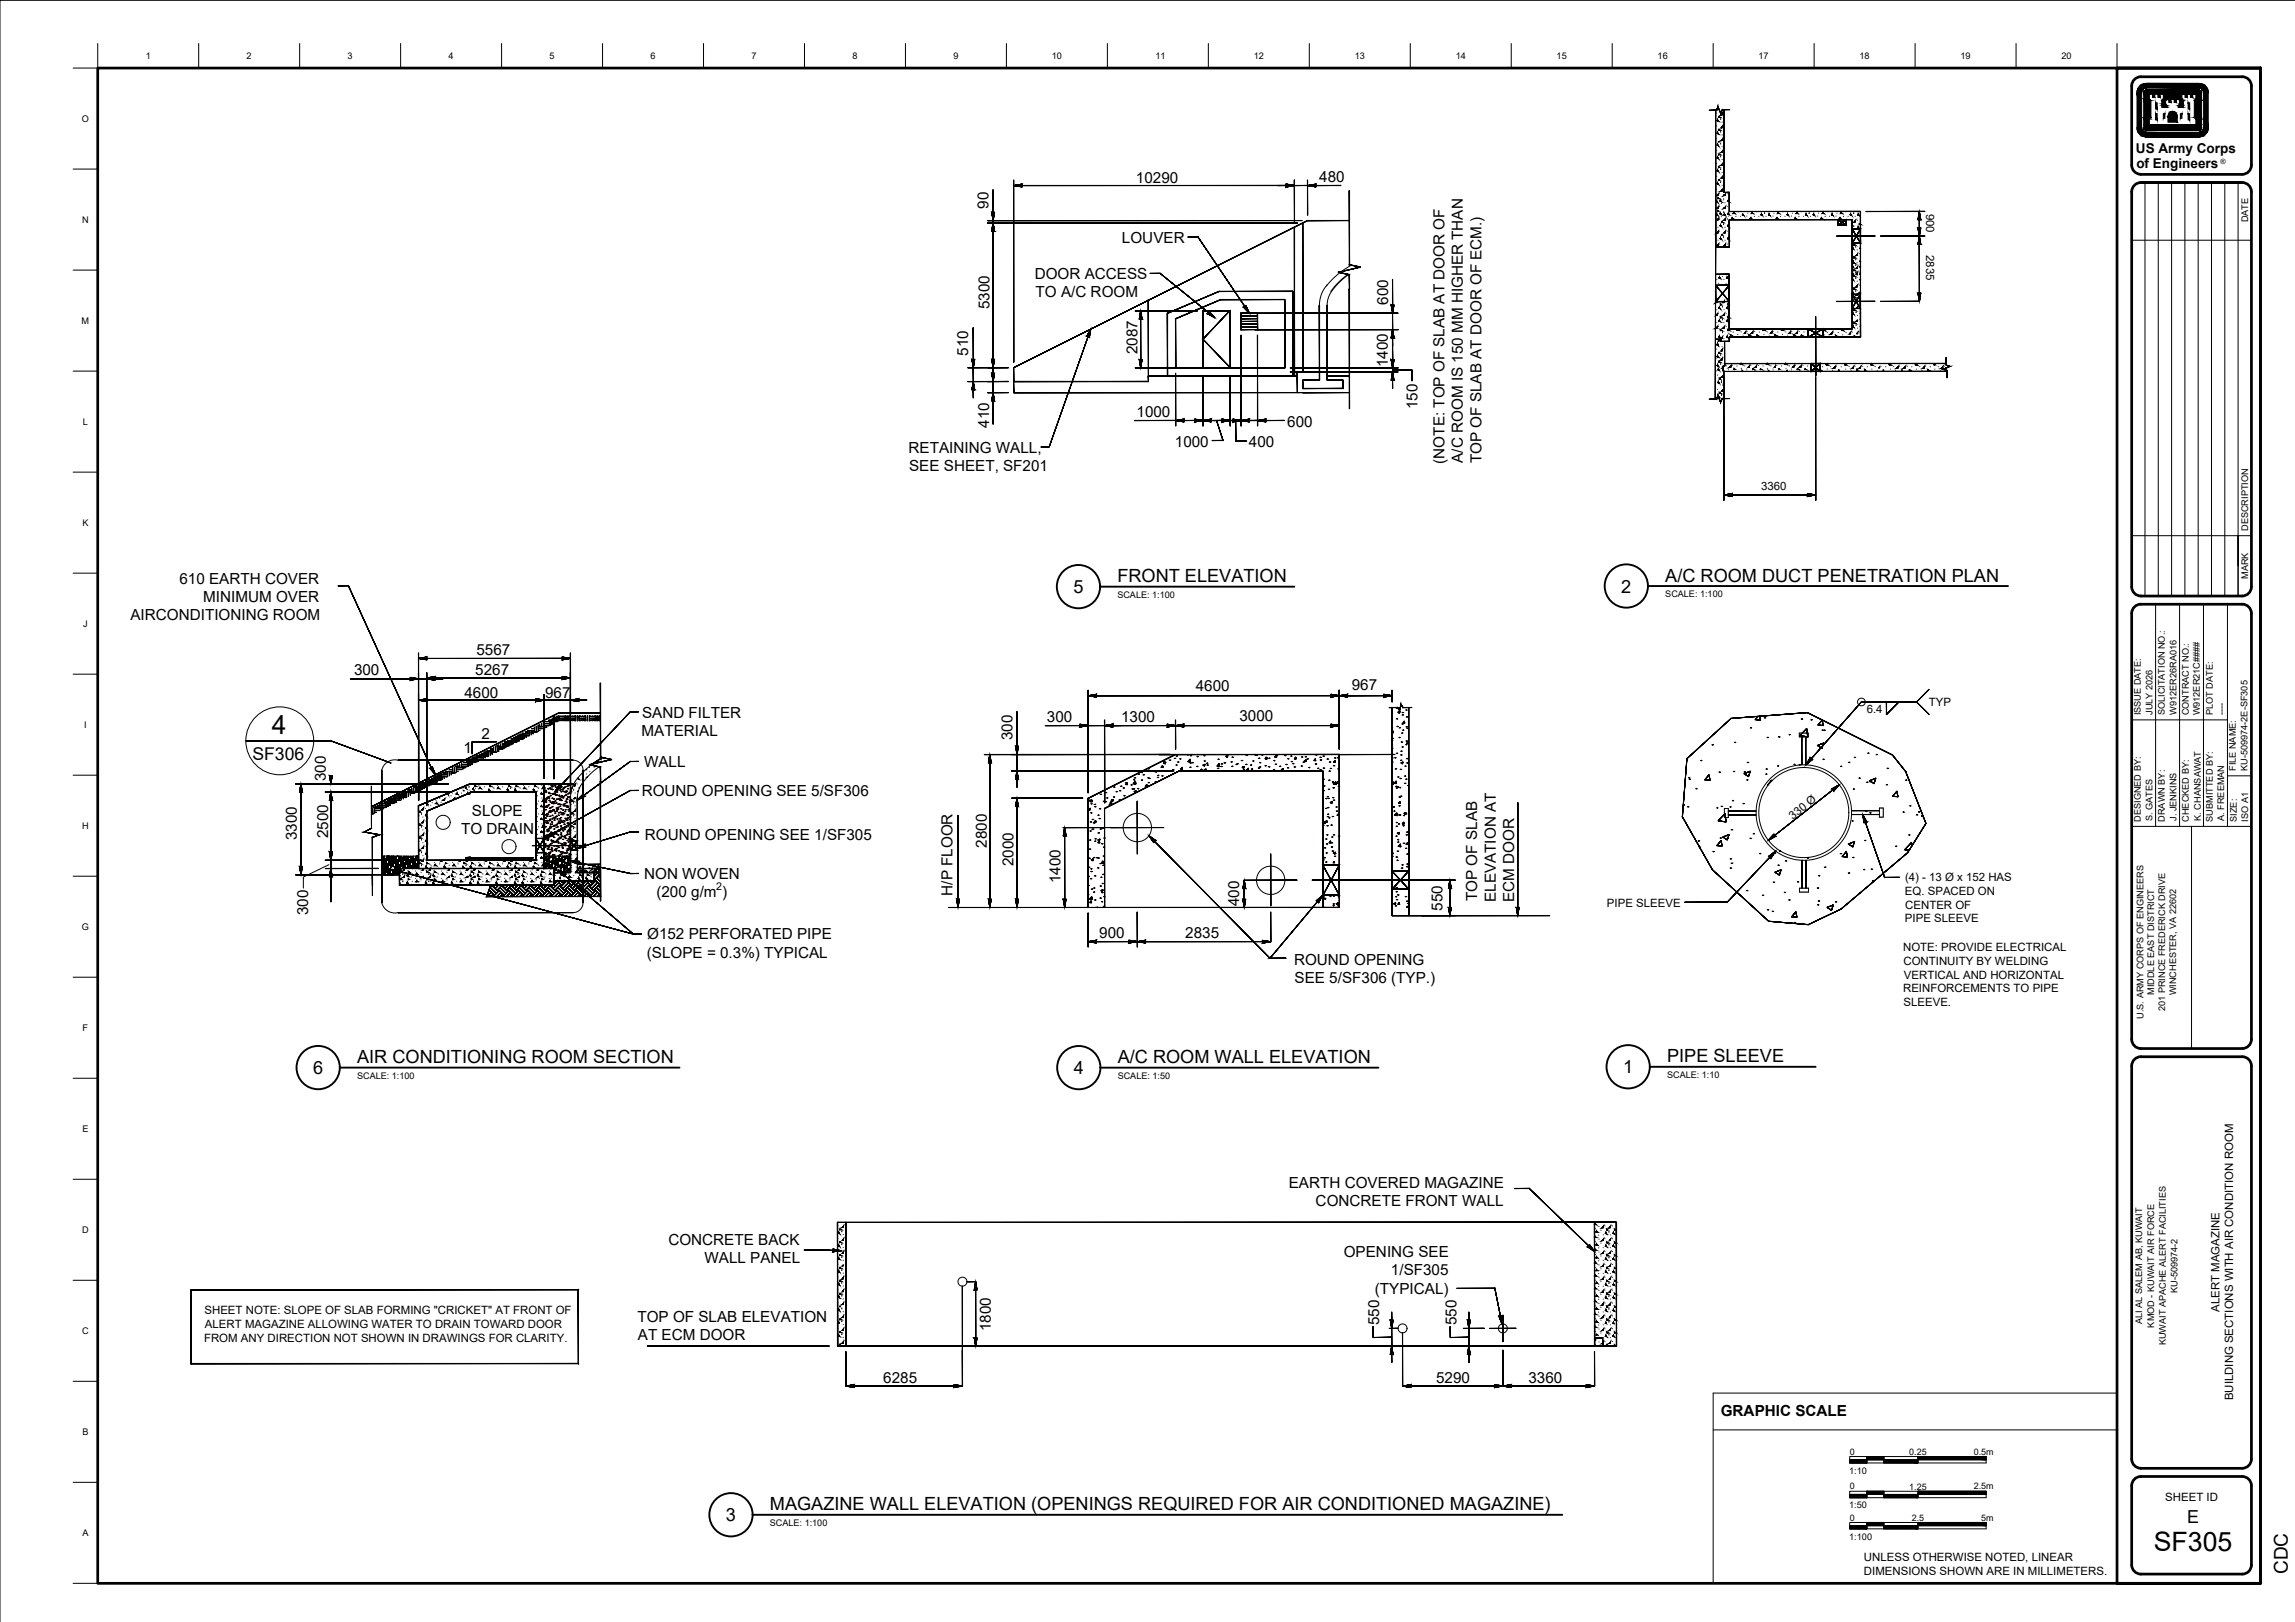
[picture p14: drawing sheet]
<svg xmlns="http://www.w3.org/2000/svg" width="841mm" height="594mm" viewBox="0 0 841 594" stroke-linecap="round" stroke-linejoin="round" font-family="sans-serif">
<defs><g id="words">
<text font-size="9.8" x="789.3" y="567.9">SF305</text>
<text font-size="9.7" x="99.6" y="268.9">4</text>
<text font-size="7" x="838.4" y="576.6" transform="rotate(-90 838.4 576.6)">CDC</text>
<g font-size="6.7">
<text x="409.5" y="213.2">FRONT ELEVATION</text>
<text x="610.3" y="213">A/C ROOM DUCT PENETRATION PLAN</text>
<text x="393.4" y="217.2">5</text>
<text x="594.1" y="217">2</text>
<text x="130.9" y="389.4">AIR CONDITIONING ROOM SECTION</text>
<text x="409.6" y="389.4">A/C ROOM WALL ELEVATION</text>
<text x="610.9" y="389.1">PIPE SLEEVE</text>
<text x="114.7" y="393.4">6</text>
<text x="393.5" y="393.4">4</text>
<text x="594.8" y="393.1">1</text>
<text x="266" y="557.2">3</text>
<text x="282.1" y="553.2">MAGAZINE WALL ELEVATION (OPENINGS REQUIRED FOR AIR CONDITIONED MAGAZINE)</text>
</g>
<text font-size="6.6" x="801.5" y="558">E</text>
<text font-size="6.5" x="92.5" y="278.2">SF306</text>
<g font-size="5.6">
<text x="416.3" y="66.9">10290</text>
<text x="483.4" y="66.7">480</text>
<text x="362.2" y="76.5" transform="rotate(-90 362.2 76.5)">90</text>
<text x="411.2" y="89">LOUVER</text>
<text x="379.2" y="102.2">DOOR ACCESS</text>
<text x="362.6" y="113.2" transform="rotate(-90 362.6 113.2)">5300</text>
<text x="379.5" y="109">TO A/C ROOM</text>
<text x="508.7" y="111.6" transform="rotate(-90 508.7 111.6)">600</text>
<text x="354.8" y="130.3" transform="rotate(-90 354.8 130.3)">510</text>
<text x="416.8" y="129.7" transform="rotate(-90 416.8 129.7)">2087</text>
<text x="508.6" y="134.4" transform="rotate(-90 508.6 134.4)">1400</text>
<text x="519.5" y="150" transform="rotate(-90 519.5 150)">150</text>
<text x="416.5" y="152.6">1000</text>
<text x="362.5" y="156.8" transform="rotate(-90 362.5 156.8)">410</text>
<text x="471.7" y="156.2">600</text>
<text x="333" y="166">RETAINING WALL,</text>
<text x="430.6" y="163.7">1000</text>
<text x="457.7" y="163.7">400</text>
<text x="333.1" y="172.7">SEE SHEET, SF201</text>
<text x="529.4" y="169.9" transform="rotate(-90 529.4 169.9)">(NOTE: TOP OF SLAB AT DOOR OF</text>
<text x="536.1" y="169.5" transform="rotate(-90 536.1 169.5)">A/C ROOM IS 150 MM HIGHER THAN</text>
<text x="542.9" y="169.7" transform="rotate(-90 542.9 169.7)">TOP OF SLAB AT DOOR OF ECM.)</text>
<text x="65.8" y="213.7">610 EARTH COVER</text>
<text x="74.5" y="220.5">MINIMUM OVER</text>
<text x="47.8" y="227.2">AIRCONDITIONING ROOM</text>
<text x="174.6" y="240">5567</text>
<text x="129.7" y="247.1">300</text>
<text x="174.2" y="247.4">5267</text>
<text x="170.2" y="255.6">4600</text>
<text x="199.7" y="255.5">967</text>
<text x="438.2" y="253.1">4600</text>
<text x="495.4" y="252.8">967</text>
<text x="235.3" y="262.9">SAND FILTER</text>
<text x="235.1" y="269.6">MATERIAL</text>
<text x="383.7" y="264.6">300</text>
<text x="410.8" y="264.5">1300</text>
<text x="454.2" y="264.1">3000</text>
<text x="169.8" y="275.9">1</text>
<text x="176.4" y="270.8">2</text>
<text x="371" y="271.1" transform="rotate(-90 371 271.1)">300</text>
<text x="236" y="280.8">WALL</text>
<text x="119.4" y="286.2" transform="rotate(-90 119.4 286.2)">300</text>
<text x="235.2" y="291.6">ROUND OPENING SEE 5/SF306</text>
<text x="172.9" y="298.7">SLOPE</text>
<text x="169" y="305.5">TO DRAIN</text>
<text x="108.8" y="307.7" transform="rotate(-90 108.8 307.7)">3300</text>
<text x="120.3" y="307.1" transform="rotate(-90 120.3 307.1)">2500</text>
<text x="236.3" y="307.5">ROUND OPENING SEE 1/SF305</text>
<text x="361.6" y="310.5" transform="rotate(-90 361.6 310.5)">2800</text>
<text x="371.4" y="317.2" transform="rotate(-90 371.4 317.2)">2000</text>
<text x="236.1" y="321.8">NON WOVEN</text>
<text x="388.6" y="323.5" transform="rotate(-90 388.6 323.5)">1400</text>
<text x="240.6" y="328.5">(200 g/m )</text>
<text x="349.1" y="328.1" transform="rotate(-90 349.1 328.1)">H/P FLOOR</text>
<text x="113" y="335.3" transform="rotate(-90 113 335.3)">300</text>
<text x="454.1" y="331.9" transform="rotate(-90 454.1 331.9)">400</text>
<text x="528.6" y="333.6" transform="rotate(-90 528.6 333.6)">550</text>
<text x="541.4" y="330.1" transform="rotate(-90 541.4 330.1)">TOP OF SLAB</text>
<text x="548.1" y="330.4" transform="rotate(-90 548.1 330.4)">ELEVATION AT</text>
<text x="554.9" y="330.4" transform="rotate(-90 554.9 330.4)">ECM DOOR</text>
<text x="237.2" y="344">Ø152 PERFORATED PIPE</text>
<text x="402.8" y="343.6">900</text>
<text x="434.3" y="343.6">2835</text>
<text x="237" y="350.8">(SLOPE = 0.3%) TYPICAL</text>
<text x="474.2" y="353.4">ROUND OPENING</text>
<text x="474.4" y="360.1">SEE 5/SF306 (TYP.)</text>
<text x="472.3" y="435.1">EARTH COVERED MAGAZINE</text>
<text x="482.1" y="441.8">CONCRETE FRONT WALL</text>
<text x="244.9" y="455.9">CONCRETE BACK</text>
<text x="492.4" y="460.4">OPENING SEE</text>
<text x="258.2" y="462.5">WALL PANEL</text>
<text x="509.7" y="467.2">1/SF305</text>
<text x="503.8" y="473.9">(TYPICAL)</text>
<text x="233.6" y="484.2">TOP OF SLAB ELEVATION</text>
<text x="505.4" y="485.3" transform="rotate(-90 505.4 485.3)">550</text>
<text x="533.7" y="485.3" transform="rotate(-90 533.7 485.3)">550</text>
<text x="233.7" y="490.9">AT ECM DOOR</text>
<text x="363.1" y="487.6" transform="rotate(-90 363.1 487.6)">1800</text>
<text x="323.7" y="506.4">6285</text>
<text x="526.3" y="506.6">5290</text>
<text x="560.1" y="506.6">3360</text>
<text x="630.6" y="518.8">GRAPHIC SCALE</text>
</g>
<g font-size="5">
<text x="782.7" y="56.1">US Army Corps</text>
<text x="782.9" y="61.5">of Engineers</text>
</g>
<g font-size="4.2">
<text x="705.9" y="78.3" transform="rotate(90 705.9 78.3)">900</text>
<text x="705.9" y="93.4" transform="rotate(90 705.9 93.4)">2835</text>
<text x="645.4" y="179.5">3360</text>
<text x="684.1" y="261">6.4</text>
<text x="706.8" y="258.5">TYP</text>
<text x="657" y="300.3" transform="rotate(-39 657 300.3)">330 Ø</text>
<text x="698.1" y="322.7">(4) - 13 Ø x 152 HAS</text>
<text x="698.1" y="327.8">EQ. SPACED ON</text>
<text x="588.9" y="332.3">PIPE SLEEVE</text>
<text x="698.2" y="332.8">CENTER OF</text>
<text x="698.1" y="337.9">PIPE SLEEVE</text>
<text x="697.4" y="348.3">NOTE: PROVIDE ELECTRICAL</text>
<text x="697.5" y="353.4">CONTINUITY BY WELDING</text>
<text x="697.7" y="358.5">VERTICAL AND HORIZONTAL</text>
<text x="697.4" y="363.5">REINFORCEMENTS TO PIPE</text>
<text x="697.5" y="368.5">SLEEVE.</text>
<text x="74.9" y="481.3">SHEET NOTE: SLOPE OF SLAB FORMING &quot;CRICKET&quot; AT FRONT OF</text>
<text x="813.3" y="480.5" transform="rotate(-90 813.3 480.5)">ALERT MAGAZINE</text>
<text x="74.8" y="491.4">FROM ANY DIRECTION NOT SHOWN IN DRAWINGS FOR CLARITY.</text>
<text x="75.1" y="486.4">ALERT MAGAZINE ALLOWING WATER TO DRAIN TOWARD DOOR</text>
<text x="818.4" y="512.9" transform="rotate(-90 818.4 512.9)">BUILDING SECTIONS WITH AIR CONDITION ROOM</text>
<text x="793.5" y="549.7">SHEET ID</text>
<text x="683" y="571.7">UNLESS OTHERWISE NOTED, LINEAR</text>
<text x="683.1" y="576.8">DIMENSIONS SHOWN ARE IN MILLIMETERS.</text>
</g>
<text font-size="3.9" x="262.5" y="326">2</text>
<g font-size="3.4">
<text x="53.4" y="21.6">1</text>
<text x="90.4" y="21.6">2</text>
<text x="127.4" y="21.6">3</text>
<text x="164.4" y="21.6">4</text>
<text x="201.4" y="21.6">5</text>
<text x="238.4" y="21.6">6</text>
<text x="275.4" y="21.6">7</text>
<text x="312.4" y="21.6">8</text>
<text x="349.4" y="21.6">9</text>
<text x="385.4" y="21.6">10</text>
<text x="423.4" y="21.6">11</text>
<text x="459.4" y="21.6">12</text>
<text x="496.4" y="21.6">13</text>
<text x="533.4" y="21.6">14</text>
<text x="570.4" y="21.6">15</text>
<text x="607.4" y="21.6">16</text>
<text x="644.4" y="21.6">17</text>
<text x="681.4" y="21.6">18</text>
<text x="718.4" y="21.6">19</text>
<text x="755.4" y="21.6">20</text>
<text x="30" y="44.6">O</text>
<text x="30.1" y="81.6">N</text>
<text x="823.8" y="81.5" transform="rotate(-90 823.8 81.5)">DATE</text>
<text x="29.9" y="118.6">M</text>
<text x="30.4" y="155.6">L</text>
<text x="30.2" y="192.6">K</text>
<text x="823.8" y="194.5" transform="rotate(-90 823.8 194.5)">DESCRIPTION</text>
<text x="823.8" y="212.1" transform="rotate(-90 823.8 212.1)">MARK</text>
<text x="30.5" y="229.6">J</text>
<text x="784.6" y="262" transform="rotate(-90 784.6 262)">ISSUE DATE:</text>
<text x="788.8" y="261.9" transform="rotate(-90 788.8 261.9)">JULY 2026</text>
<text x="793.3" y="262" transform="rotate(-90 793.3 262)">SOLICITATION NO.:</text>
<text x="797.6" y="261.8" transform="rotate(-90 797.6 261.8)">W912ER26RA016</text>
<text x="802.1" y="262" transform="rotate(-90 802.1 262)">CONTRACT NO.:</text>
<text x="806.2" y="262.1" transform="rotate(-90 806.2 262.1)">W912ER21C####</text>
<text x="810.9" y="261.9" transform="rotate(-90 810.9 261.9)">PLOT DATE:</text>
<text x="815.2" y="261.9" transform="rotate(-90 815.2 261.9)">----</text>
<text x="30.8" y="266.6">I</text>
<text x="819.3" y="282.4" transform="rotate(-90 819.3 282.4)">FILE NAME:</text>
<text x="823.7" y="282.4" transform="rotate(-90 823.7 282.4)">KU-509974-2E-SF305</text>
<text x="30.1" y="303.6">H</text>
<text x="784.6" y="301" transform="rotate(-90 784.6 301)">DESIGNED BY:</text>
<text x="788.8" y="300.8" transform="rotate(-90 788.8 300.8)">S. GATES</text>
<text x="793.3" y="301" transform="rotate(-90 793.3 301)">DRAWN BY:</text>
<text x="797.6" y="300.7" transform="rotate(-90 797.6 300.7)">J. JENKINS</text>
<text x="802.1" y="301" transform="rotate(-90 802.1 301)">CHECKED BY:</text>
<text x="806.5" y="300.6" transform="rotate(-90 806.5 300.6)">K. CHANSAWAT</text>
<text x="810.9" y="301" transform="rotate(-90 810.9 301)">SUBMITTED BY:</text>
<text x="815.1" y="300.7" transform="rotate(-90 815.1 300.7)">A. FREEMAN</text>
<text x="819.7" y="301" transform="rotate(-90 819.7 301)">SIZE:</text>
<text x="823.9" y="300.9" transform="rotate(-90 823.9 300.9)">ISO A1</text>
<text x="30" y="340.6">G</text>
<text x="789.4" y="364.4" transform="rotate(-90 789.4 364.4)">MIDDLE EAST DISTRICT</text>
<text x="797.5" y="364.6" transform="rotate(-90 797.5 364.6)">WINCHESTER, VA 22602</text>
<text x="793.4" y="370.3" transform="rotate(-90 793.4 370.3)">201 PRINCE FREDERICK DRIVE</text>
<text x="30.3" y="377.6">F</text>
<text x="785.5" y="373.2" transform="rotate(-90 785.5 373.2)">U.S. ARMY CORPS OF ENGINEERS</text>
<text x="30.2" y="414.6">E</text>
<text x="30.1" y="451.6">D</text>
<text x="798" y="473.6" transform="rotate(-90 798 473.6)">KU-509974-2</text>
<text x="785" y="484.9" transform="rotate(-90 785 484.9)">ALI AL SALEM AB, KUWAIT</text>
<text x="30.1" y="488.6">C</text>
<text x="789.4" y="486.2" transform="rotate(-90 789.4 486.2)">KMOD - KUWAIT AIR FORCE</text>
<text x="793.7" y="492.8" transform="rotate(-90 793.7 492.8)">KUWAIT APACHE ALERT FACILITIES</text>
<text x="30.2" y="525.6">B</text>
<text x="677.7" y="539.7">1:10</text>
<text x="677.7" y="552.5">1:50</text>
<text x="30.2" y="562.6">A</text>
<text x="677.7" y="563.9">1:100</text>
</g>
<g font-size="3.3">
<text x="409.5" y="218.9">SCALE: 1:100</text>
<text x="610.3" y="218.7">SCALE: 1:100</text>
<text x="130.9" y="395">SCALE: 1:100</text>
<text x="409.6" y="395.1">SCALE: 1:50</text>
<text x="610.9" y="394.8">SCALE: 1:10</text>
<text x="677.8" y="532.8">0</text>
<text x="699.7" y="532.8">0.25</text>
<text x="723.3" y="532.8">0.5m</text>
<text x="677.8" y="545.5">0</text>
<text x="699.7" y="545.6">1.25</text>
<text x="723.3" y="545.5">2.5m</text>
<text x="677.8" y="556.9">0</text>
<text x="700.6" y="557">2.5</text>
<text x="726" y="556.9">5m</text>
<text x="282.1" y="558.8">SCALE: 1:100</text>
</g>
<text font-size="2.6" x="813.7" y="59.9">®</text>
</g></defs>
<g fill="#000" stroke="#000" stroke-width=".37">
<path d="M786.5 30.6h19.3zM363.4 77.8h1l-.5 3zM703.3 77.5l.6 2.9h-1zM363.9 81.7l.5 3h-1zM702.9 83.5h1l-.5 3zM703.3 86.5l.6 3h-1zM418 113.8l.5 3.1h-1zM509.8 111.7h1l-.5 3zM702.9 107.4h1l-.5 3zM356.2 131.6h1l-.5 3.1zM356.7 139.7l.5 3h-1zM363.4 136.8h1l-.5 2.9z"/>
<path d="M363.4 131.6h1l-.5 3.1zM417.5 131.7h1l-.5 3zM509.8 131.7h1l-.5 3zM510.3 136.2l.5 3h-1zM363.9 143.8l.5 3h-1zM362.7 276.4l.5 3h-1zM372.2 273.4h1l-.5 3zM110.3 287.1l.5 3h-1zM120.8 284.1h1l-.6 3zM121.2 290.1l.5 3h-1zM372.7 292.4l.5 3h-1zM372.7 282.4l.5 3h-1z"/>
<path d="M109.8 317.4h1l-.5 3zM121.2 318.1l.5 3h-1zM143 316.9l.2 .1zM145.6 318l.2 .1zM146.7 315.4l.2 .1zM170.6 314.2h1.7zM170.6 314.2l1.7-.4v.4zM390.1 303.1l.6 3h-1zM350.6 329.4h1l-.5 3zM362.2 329.4h1l-.5 3zM372.2 329.4h1l-.5 3zM389.7 329.4h1l-.5 3z"/>
<path d="M455.5 329.4h1l-.5 3zM456 322.4l.5 3h-1zM530.8 332.4h1l-.5 3zM531.3 322.4l.5 3h-1zM555.7 332.4h1l-.5 3zM357.5 469.4l.5 3h-1zM357 490h1l-.5 3zM509.5 483.5h1l-.5 3zM510 493l.5 3.1h-1zM537.8 483.5h1l-.5 3.1zM538.3 493l.5 3.1h-1z"/>
<path d="M783.1 34h1.7zM783.1 34h1.7z"/>
<path d="M783.6 32.3h2.9zM783.6 32.3h2.9z"/>
<path d="M783.1 34l1.7 12.7v-12.7zM783.1 34l1.7 12.7h-1.7z"/>
<path d="M783.1 33.7l1.7 .3 .1-.3zM783.1 33.7l1.7 .3h-1.7z"/>
<path d="M783.2 33.4h1.7zM783.2 33.4h1.7z"/>
<path d="M783.2 33.4l1.7 .3v-.3zM783.2 33.4l1.7 .3h-1.8z"/>
<path d="M783.2 33.1l1.7 .3 .2-.3zM783.2 33.1l1.7 .3h-1.7z"/>
<path d="M783.3 32.9l1.8 .2 .1-.2zM783.3 32.9l1.8 .2h-1.9z"/>
<path d="M783.3 32.9h1.9zM783.3 32.9h1.9z"/>
<path d="M783.4 32.7l1.8 .2 .2-.2zM783.4 32.7l1.8 .2h-1.9z"/>
<path d="M785.6 34h21.2zM785.6 34h21.2z"/>
<path d="M783.5 32.5h2.2zM783.5 32.5l1.9 .2z"/>
<path d="M783.5 32.4h2.3zM783.5 32.4l2.2 .1z"/>
<path d="M783.5 32.4h2.4zM783.5 32.4h2.3z"/>
<path d="M783.6 32.3h2.6zM783.6 32.3l2.3 .1z"/>
<path d="M783.6 32.3h2.9zM783.6 32.3h2.6z"/>
<path d="M785.6 34.5l2.1 1.7v-1.7zM785.6 34.5l2.1 1.7h-2.1z"/>
<path d="M785.6 36.2l2.6 .6-.5-.6zM785.6 36.2l2.6 .6h-2.6z"/>
<path d="M785.6 36.8l2.6 6.2v-6.2zM785.6 36.8l2.6 6.2h-2.6z"/>
<path d="M788.8 34.5l.8 1.2v-1.2zM788.8 34.5l.8 1.2h-.8z"/>
<path d="M789.9 37.6l.6 2.3h-.6zM789.9 37.6l.6 2.3v-2.3z"/>
<path d="M790.8 34.5l.8 1.2v-1.2zM790.8 34.5l.8 1.2h-.8z"/>
<path d="M792.6 36.4l1 .4v-.4zM792.2 36.8l.4-.4 1 .4z"/>
<path d="M792.2 36.8l1.4 1.3v-1.3zM792.2 36.8l1.4 1.3h-1.4z"/>
<path d="M792.2 38.1l2 .6-.6-.6zM792.2 38.1l2 .6h-2z"/>
<path d="M792.2 38.7l2 .7v-.7zM792.2 38.7l2 .7h-2z"/>
<path d="M794.8 36.4l.8 1.1v-1.1zM794.8 36.4l.8 1.1h-.8z"/>
<path d="M796.7 36.4l.9 1.1v-1.1zM796.7 36.4l.9 1.1h-.9z"/>
<path d="M792.8 34.5l6.8 1.7v-1.7zM792.8 34.5l6.8 1.7h-6.8z"/>
<path d="M792.8 36.2l6.9 .2zM792.8 36.2l6.9 .2h-7.1z"/>
<path d="M798.7 36.4l1.4 .4-.4-.4zM798.7 36.4l1.4 .4h-1.4z"/>
<path d="M798.7 36.8l1.4 1.3v-1.3zM798.7 36.8l1.4 1.3h-1.4z"/>
<path d="M798.7 38.1l1.4 .6v-.6zM798.7 38.1l1.4 .6h-1.9z"/>
<path d="M798.2 38.7l1.9 .7v-.7zM798.2 38.7l1.9 .7h-1.9z"/>
<path d="M800.7 34.5l.9 1.2v-1.2zM800.7 34.5l.9 1.2h-.9z"/>
<path d="M801.9 37.6l.5 2.3h-.5zM801.9 37.6l.5 2.3v-2.3z"/>
<path d="M802.7 34.5l.9 1.2v-1.2zM802.7 34.5l.9 1.2h-.9z"/>
<path d="M805.8 32.3h3zM805.8 32.3h3z"/>
<path d="M786.5 33h19.5zM786.4 33h19.6z"/>
<path d="M786.5 30.6h19.9zM786 30.6h20.4z"/>
<path d="M786.4 33h19.6zM786.3 33h19.7z"/>
<path d="M786.3 33l19.9 .1zM786.2 33.1h20z"/>
<path d="M786.2 33.1h20zM786.2 33.1h20z"/>
<path d="M786.2 33.1h20.1zM786 33.1h20.3z"/>
<path d="M786 33.1l20.4 .1zM786 33.2h20.4z"/>
<path d="M786 30.6l20.9 .1zM785.5 30.7h21.4z"/>
<path d="M786 33.2h20.4zM785.9 33.2h20.5z"/>
<path d="M785.9 33.2l20.6 .1zM785.9 33.3h20.6z"/>
<path d="M785.9 33.3l20.7 .1zM785.9 33.3l20.7 .1z"/>
<path d="M785.8 33.4h20.8zM785.8 33.4h20.8z"/>
<path d="M785.7 33.4l20.9 .1zM785.7 33.4l20.9 .1z"/>
<path d="M785.7 33.5l21 .1zM785.7 33.5l21 .1z"/>
<path d="M785.6 33.6h21.1zM785.6 33.6h21.1z"/>
<path d="M785.6 33.6l21.2 .2zM785.6 33.6l21.2 .2z"/>
<path d="M785.6 33.8h21.2zM785.6 33.8h21.2z"/>
<path d="M785.6 33.8l21.2 .2zM785.6 33.8l21.2 .2z"/>
<path d="M785.6 34l21.2 .5v-.5zM785.6 34l21.2 .5h-21.2z"/>
<path d="M804.7 34.5l2.1 1.7v-1.7zM804.7 34.5l2.1 1.7h-2.1z"/>
<path d="M804.7 36.2l2.1 .6v-.6zM804.1 36.8l.6-.6 2.1 .6z"/>
<path d="M804.1 36.8l2.7 6.2v-6.2zM804.1 36.8l2.7 6.2h-2.7z"/>
<path d="M785.5 30.7l21.9 .2-.5-.2zM785 30.9l.5-.2 21.9 .2z"/>
<path d="M785 30.9l22.8 .3-.4-.3zM784.5 31.2l.5-.3 22.8 .3z"/>
<path d="M807.5 34h1.7zM807.5 34h1.7z"/>
<path d="M784.5 31.2l23.7 .4-.4-.4zM784.1 31.6l.4-.4 23.7 .4z"/>
<path d="M784.1 31.6l24.5 .4-.4-.4zM784.1 31.6l24.5 .4h-24.8z"/>
<path d="M783.8 32l25 .3-.2-.3zM783.8 32l25 .3h-25.2z"/>
<path d="M805.8 32.3h3zM805.8 32.3h3z"/>
<path d="M806.1 32.3l2.7 .1zM806.1 32.3l2.7 .1z"/>
<path d="M806.4 32.4h2.5zM806.4 32.4h2.5z"/>
<path d="M806.5 32.4l2.4 .1zM806.5 32.4l2.4 .1z"/>
<path d="M806.7 32.5l2.3 .2zM806.7 32.5l2.3 .2z"/>
<path d="M806.9 32.7l2.2 .2-.1-.2zM806.9 32.7l2.2 .2h-2z"/>
<path d="M807.1 32.9h2zM807.1 32.9h2z"/>
<path d="M807.2 32.9l1.9 .2v-.2zM807.2 32.9l1.9 .2z"/>
<path d="M807.3 33.1l1.9 .3-.1-.3zM807.3 33.1l1.9 .3h-1.8z"/>
<path d="M807.4 33.4h1.8zM807.4 33.4h1.8z"/>
<path d="M807.4 33.4l1.8 .3v-.3zM807.4 33.4l1.8 .3h-1.7z"/>
<path d="M807.5 33.7l1.7 .3v-.3zM807.5 33.7l1.7 .3h-1.7z"/>
<path d="M807.5 34l1.7 12.7v-12.7zM807.5 34l1.7 12.7h-1.7z"/>
<path d="M628.7 40.4l.1 50.1zM628.7 40.4l.1 50.1z"/>
<path d="M629.2 57.9l.4 .1zM629.2 57.9l.5 .2zM629.4 57.7l.3 .4zM629.4 57.6l.3 .5zM629.4 57.6l-.1 .3zM629.4 57.6l-.2 .3z"/>
<path d="M629.2 53.2l.4 .1zM629.2 53.2l.5 .2zM629.4 53l.3 .4zM629.4 52.9l.3 .5zM629.4 52.9l-.1 .3zM629.4 52.9l-.2 .3z"/>
<path d="M629.2 48.8l.4 .2zM629.2 48.9l.5 .1zM629.4 48.6l.3 .4zM629.4 48.5l.3 .5zM629.4 48.5l-.1 .4zM629.4 48.5l-.2 .3z"/>
<path d="M629.2 44.1l.4 .2zM629.2 44.2l.5 .1zM629.4 43.9l.3 .4zM629.4 43.9l.3 .4zM629.4 43.9l-.1 .3zM629.4 43.9l-.2 .2z"/>
<path d="M629.8 56.7l.3-.1zM629.8 56.7l.4-.1zM629.8 56.4l.4 .2zM629.8 56.4l.4 .2zM629.8 56.4v.3zM629.8 56.4v.3z"/>
<path d="M629.8 47.6h.3zM629.8 47.6h.4zM629.8 47.4l.4 .2zM629.8 47.4l.4 .2zM629.8 47.4v.2zM629.8 47.4v.2z"/>
<path d="M629.8 42.9h.3zM629.8 42.9h.4zM629.8 42.7l.4 .2zM629.8 42.7l.4 .2zM629.8 42.7v.2zM629.8 42.7v.2z"/>
<path d="M631.1 55.5v.3zM631.1 55.4v.4zM631.1 55.4l-.3 .4zM630.7 55.9l.4-.5zM630.7 55.9l.4-.1zM630.7 55.9l.4-.1z"/>
<path d="M631.1 51.2v.3zM631.1 51v.5zM631.1 51l-.3 .5zM630.7 51.5l.4-.5zM630.7 51.5l.4-.1zM630.7 51.5l.4-.1z"/>
<path d="M631.1 46.4v.4zM631.1 46.3v.5zM631.1 46.3l-.3 .5zM630.7 46.8l.4-.5zM630.7 46.8l.4-.1zM630.7 46.8l.4-.1z"/>
<path d="M631.1 41.7v.4zM631.1 41.6v.5zM631.1 41.6l-.3 .5zM631.1 41.6l-.4 .5zM630.7 42.1l.4-.1zM630.7 42.1l.4-.1z"/>
<path d="M631.2 40.2l2.7-.1zM631.2 40.1h2.7zM631.2 40.1l-.6 1.5zM631.2 40.1l-.6 1.5zM629.5 39.2l1.1 2.4zM629.5 39l1.1 2.4zM629.5 39l-.4 1.4zM629.5 39l-.4 1.4zM626.4 40.4h2.7zM626.4 40.4h2.7z"/>
<path d="M783.6 48.4h2.9zM783.6 48.4h2.9z"/>
<path d="M783.1 46.7l1.7 .1zM783.1 46.7l1.7 .1z"/>
<path d="M783.1 46.8l1.8 .2-.1-.2zM783.1 46.8l1.8 .2h-1.8z"/>
<path d="M783.1 47l1.8 .3v-.3zM783.1 47l1.8 .3h-1.7z"/>
<path d="M783.2 47.3h1.7zM783.2 47.3h1.7z"/>
<path d="M783.2 47.3l1.9 .3-.2-.3zM783.2 47.3l1.9 .3h-1.9z"/>
<path d="M783.2 47.6l2 .2zM783.2 47.6l2 .2h-1.9z"/>
<path d="M783.3 47.8h1.9zM783.3 47.8h1.9z"/>
<path d="M783.3 47.8l2.1 .2-.2-.2zM783.3 47.8l2.1 .2h-2z"/>
<path d="M783.4 48l2.3 .2zM783.4 48l2.3 .2z"/>
<path d="M783.5 48.2l2.3 .1zM783.5 48.2l2.3 .1z"/>
<path d="M783.5 48.3h2.4zM783.5 48.3h2.4z"/>
<path d="M783.5 48.3l2.7 .1zM783.5 48.3l2.7 .1z"/>
<path d="M783.6 48.4h2.9zM783.6 48.4h2.9z"/>
<path d="M785.6 43.6l2.1 2v-2zM785.6 43.6l2.1 2h-2.1z"/>
<path d="M785.6 43l2.1 .6 .5-.6zM785.6 43l2.1 .6h-2.1z"/>
<path d="M789.9 41.6l.6 2.3h-.6zM789.9 41.6l.6 2.3v-2.3z"/>
<path d="M792.8 41.6v1.7l.5-1.7zM793.3 41.6v1.7h-.5z"/>
<path d="M796 40.8l.6 .1zM795.7 40.9h.9z"/>
<path d="M795.7 40.9l1.2 .1zM795.4 41h1.5z"/>
<path d="M795.4 41l1.8 .2zM795.1 41.2l.3-.2 1.8 .2z"/>
<path d="M795.1 41.2l2.3 .3-.2-.3zM795.1 41.2l2.3 .3h-2.5z"/>
<path d="M794.9 41.5l2.7 .3-.2-.3zM794.9 41.5l2.7 .3h-2.9z"/>
<path d="M794.7 41.8l3.1 .3-.2-.3zM794.7 41.8l3.1 .3h-3.2z"/>
<path d="M794.6 42.1l3.3 .4-.1-.4zM794.6 42.1l3.3 .4h-3.4z"/>
<path d="M794.5 42.5l3.4 .3v-.3zM794.5 42.5l3.4 .3h-3.4zM794.5 42.8h3.4zM794.5 42.8h3.4z"/>
<path d="M794.5 42.8l3.4 2v-2zM794.5 42.8l3.4 2h-3.4z"/>
<path d="M799 41.6v1.7l.6-1.7zM799.6 41.6v1.7h-.6z"/>
<path d="M801.9 41.6l.5 2.3h-.5zM801.9 41.6l.5 2.3v-2.3z"/>
<path d="M805.8 48.4h3zM805.8 48.4h3z"/>
<path d="M786.4 47.7h19.6zM786.4 47.7h19.4z"/>
<path d="M786.3 47.7h19.7zM786.3 47.7h19.7z"/>
<path d="M786.2 47.6h20zM786.2 47.6l19.8 .1z"/>
<path d="M786.2 47.6h20zM786.2 47.6h20z"/>
<path d="M786 47.6h20.3zM786 47.6h20.2z"/>
<path d="M786 47.5h20.4zM786 47.5l20.3 .1z"/>
<path d="M786 50.1h20.4zM786 50.1h19.9z"/>
<path d="M785.9 47.5h20.5zM785.9 47.5h20.5z"/>
<path d="M785.9 47.4h20.6zM785.9 47.4l20.5 .1z"/>
<path d="M785.8 47.4h20.8zM785.8 47.4h20.7z"/>
<path d="M785.7 47.3h20.9zM785.7 47.3l20.9 .1z"/>
<path d="M785.7 47.2h20.9zM785.7 47.2l20.9 .1z"/>
<path d="M785.6 47.1h21.1zM785.6 47.1l21 .1z"/>
<path d="M785.6 47.1h21.1zM785.6 47.1h21.1z"/>
<path d="M785.6 46.9h21.2zM785.6 46.9h21.2z"/>
<path d="M785.6 46.9h21.2zM785.6 46.9l21.1 .2z"/>
<path d="M804.1 43l2.7 .6v-.6zM804.1 43l2.7 .6h-2.1z"/>
<path d="M804.7 43.6l2.1 2v-2zM804.7 43.6l2.1 2h-2.1z"/>
<path d="M785.6 45.6l21.2 1.1v-1.1zM785.6 45.6l21.2 1.1h-21.2z"/>
<path d="M785.6 46.7l21.2 .1zM785.6 46.7l21.2 .1z"/>
<path d="M785.6 46.8h21.2zM785.6 46.8l21.2 .1z"/>
<path d="M785.5 50h21.4zM785.5 50l20.9 .1z"/>
<path d="M785 49.8l21.9 .2 .5-.2zM785 49.8l21.9 .2h-21.4z"/>
<path d="M784.5 49.5l22.9 .3 .4-.3zM784.5 49.5l22.9 .3h-22.4z"/>
<path d="M784.1 49.1l23.7 .4 .4-.4zM784.1 49.1l23.7 .4h-23.3z"/>
<path d="M783.8 48.7l24.4 .4 .4-.4zM783.8 48.7l24.4 .4h-24.1z"/>
<path d="M783.6 48.4l25 .3 .2-.3zM783.6 48.4l25 .3h-24.8z"/>
<path d="M806.2 48.4h2.6zM805.8 48.4h3z"/>
<path d="M806.5 48.3h2.3zM806.2 48.4h2.6z"/>
<path d="M806.5 48.3h2.4zM806.5 48.3h2.3z"/>
<path d="M806.8 48.1h2.1zM806.5 48.3h2.4z"/>
<path d="M807 47.9l1.9 .2 .1-.2zM806.8 48.1l.2-.2 1.9 .2z"/>
<path d="M807.1 47.8h2zM807.1 47.8l1.9 .1h-2z"/>
<path d="M807.2 47.7h1.9zM807.2 47.7l1.9 .1z"/>
<path d="M807.4 47.4l1.7 .3 .1-.3zM807.4 47.4l1.7 .3h-1.9z"/>
<path d="M807.5 47.1l1.7 .2v-.2zM807.5 47.1l1.7 .2h-1.8z"/>
<path d="M807.4 47.3h1.8zM807.4 47.3l1.8 .1z"/>
<path d="M807.5 46.7l1.7 .1zM807.5 46.7l1.7 .1z"/>
<path d="M807.5 46.8l1.7 .3v-.3zM807.5 46.8l1.7 .3h-1.7z"/>
<path d="M363.9 69.5l.1 8.3zM363.9 69.5l.1 8.3z"/>
<path d="M364.4 77.8l-.4 3zM364.4 77.8l-.4 3z"/>
<path d="M371.5 67.9l3-.5zM371.5 68l3-.6zM374.4 67.5l.1 .9zM374.4 67.5l.1 .9z"/>
<path d="M371.5 68l3-.5v.5zM371.5 68l3 .4v-.4z"/>
<path d="M371.5 68l3 .5zM371.5 67.9l3 .5z"/>
<path d="M468.4 67.9h3zM468.4 68l3-.1z"/>
<path d="M471.4 67.5l3 .4h-3zM471.4 67.9v.5l3-.5z"/>
<path d="M471.4 67.5l3 .4h-3zM471.4 67.9v.5l3-.5z"/>
<path d="M471.4 67.4l3 .5zM471.4 67.5l3 .5z"/>
<path d="M471.4 67.4l3 .5zM471.4 67.5l3 .5z"/>
<path d="M374.5 68l96.9-.1zM374.5 67.9h96.9z"/>
<path d="M471.3 68.5l3.1-.6zM471.4 68.4l3-.5zM471.3 67.5v1zM471.3 67.5l.1 .9z"/>
<path d="M474.4 67.9h4.8zM474.4 68l4.8-.1z"/>
<path d="M471.3 68.5l3.1-.6zM471.4 68.4l3-.5zM471.3 67.5v1zM471.3 67.5l.1 .9z"/>
<path d="M479.1 65.9l.1 12.9zM479.1 65.9l.1 12.9z"/>
<path d="M479.1 67.9l3.1-.5zM479.2 68l3-.6zM482.1 67.5l.1 .9zM482.1 67.5l.1 .9z"/>
<path d="M479.2 68l3-.5v.5zM479.2 68l3 .4v-.4z"/>
<path d="M479.1 68l3.1 .4zM479.2 67.9l3 .5z"/>
<path d="M482.2 68l9.2-.1zM482.2 67.9h9.2z"/>
<path d="M629 78.7l.3 .1zM629 78.7l.4 .1zM629.2 78.4l.2 .4zM629.2 78.4l.2 .4zM629.2 78.4l-.2 .3zM629.2 78.4l-.2 .3z"/>
<path d="M629 73.9l.3 .2zM629 74l.4 .1zM629.2 73.7l.2 .4zM629.2 73.7l.2 .4zM629.2 73.7l-.2 .3zM629.2 73.7l-.2 .3z"/>
<path d="M629.2 67.3l.4 .1zM629.2 67.3l.5 .2zM629.4 67.1l.3 .4zM629.4 67l.3 .5zM629.4 67l-.1 .3zM629.4 67l-.2 .3z"/>
<path d="M629.2 62.6l.4 .1zM629.2 62.6l.5 .2zM629.4 62.4l.3 .4zM629.4 62.3l.3 .5zM629.4 62.3l-.1 .3zM629.4 62.3l-.2 .3z"/>
<path d="M629.5 77.4h.3zM629.5 77.5l.4-.1zM629.6 77.2l.3 .2zM629.6 77.2l.3 .2zM629.6 77.2l-.1 .2zM629.6 77.2l-.1 .2z"/>
<path d="M629.5 72.7h.3zM629.5 72.7h.4zM629.6 72.5l.3 .2zM629.6 72.5l.3 .2zM629.6 72.5l-.1 .2zM629.6 72.5l-.1 .2z"/>
<path d="M629.6 76v.3zM629.6 75.9v.4zM629.6 75.9l-.4 .4zM629.6 75.9l-.5 .4zM629.1 76.3h.5zM629.1 76.3h.5z"/>
<path d="M629.6 71.3v.3zM629.6 71.2v.4zM629.6 71.2l-.4 .4zM629.6 71.2l-.5 .4zM629.1 71.6h.5zM629.1 71.6h.5z"/>
<path d="M629.8 66.1l.3-.1zM629.8 66.1l.4-.1zM629.8 65.9l.4 .1zM629.8 65.8l.4 .2zM629.8 65.8v.3zM629.8 65.8v.3z"/>
<path d="M629.8 61.4l.3-.1zM629.8 61.4l.4-.1zM629.8 61.2l.4 .1zM629.8 61.1l.4 .2zM629.8 61.1v.3zM629.8 61.1v.3z"/>
<path d="M630.3 78.4l.4 .1zM630.3 78.4l.4 .1zM630.5 78.2l.2 .3zM630.5 78.1l.2 .4zM630.5 78.1l-.2 .3zM630.5 78.1l-.2 .3z"/>
<path d="M630.3 73.7l.4 .1zM630.3 73.7l.4 .1zM630.5 73.4l.2 .4zM630.5 73.4l.2 .4zM630.5 73.4l-.2 .3zM630.5 73.4l-.2 .3z"/>
<path d="M631.1 69.6v.3zM631.1 69.5v.4zM631.1 69.5l-.3 .4zM630.7 70l.4-.5zM630.7 70l.4-.1zM630.7 70l.4-.1z"/>
<path d="M631.1 64.9v.3zM631.1 64.8v.4zM631.1 64.8l-.3 .4zM630.7 65.3l.4-.5zM630.7 65.3l.4-.1zM630.7 65.3l.4-.1z"/>
<path d="M631.1 60.2v.3zM631.1 60.1v.4zM631.1 60.1l-.3 .4zM630.7 60.6l.4-.5zM630.7 60.6l.4-.1zM630.7 60.6l.4-.1z"/>
<path d="M631.7 40.1l.1 30.4zM631.7 40.1l.1 30.4z"/>
<path d="M631.8 78.7l.3 .1zM631.7 78.7l.5 .1zM632 78.4l.2 .4zM632 78.4l.2 .4zM632 78.4l-.2 .3zM632 78.4l-.2 .3z"/>
<path d="M632.2 76v.3zM632.2 75.9v.4zM632.2 75.9l-.4 .4zM632.2 75.9l-.5 .4zM631.7 76.3h.5zM631.7 76.3h.5z"/>
<path d="M632.2 71.3v.3zM632.2 71.2v.4zM632.2 71.2l-.4 .4zM632.2 71.2l-.5 .4zM631.7 71.6h.5zM631.7 71.6h.5z"/>
<path d="M633.1 78.4l.4 .1zM633.1 78.4l.4 .1zM633.3 78.2l.2 .3zM633.3 78.1l.2 .4zM633.3 78.1l-.2 .3zM633.3 78.1l-.2 .3z"/>
<path d="M633.1 73.7l.4 .1zM633.1 73.7l.4 .1zM633.3 73.4l.2 .4zM633.3 73.4l.2 .4zM633.3 73.4l-.2 .3zM633.3 73.4l-.2 .3z"/>
<path d="M631.7 70.5l2-.1zM631.7 70.4h2z"/>
<path d="M633.7 70.5l.1 7zM633.7 70.5l.1 7z"/>
<path d="M635.3 77.8l-.2 .4zM635.3 77.8l-.2 .4zM635.3 77.8l.4 .4zM635.3 77.9l.4 .3zM635.1 78.2h.6zM635.1 78.2h.5z"/>
<path d="M638.5 78.7l.4 .1zM638.5 78.7l.4 .1zM638.7 78.4l.2 .4zM638.7 78.4l.2 .4zM638.7 78.4l-.2 .3zM638.7 78.4l-.2 .3z"/>
<path d="M642.1 77.8l-.2 .4zM642.1 77.8l-.2 .4zM642.1 77.8l.3 .4zM642.1 77.9l.3 .3zM641.9 78.2h.5zM641.9 78.2h.4z"/>
<path d="M645.3 78.7l.4 .1zM645.3 78.7l.4 .1zM645.5 78.4l.2 .4zM645.5 78.4l.2 .4zM645.5 78.4l-.2 .3zM645.5 78.4l-.2 .3z"/>
<path d="M648.1 78.7l.4 .1zM648.1 78.7l.4 .1zM648.3 78.4l.2 .4zM648.3 78.4l.2 .4zM648.3 78.4l-.2 .3zM648.3 78.4l-.2 .3z"/>
<path d="M651.7 77.8l-.3 .4zM651.7 77.8l-.2 .4zM651.7 77.8l.3 .4zM651.7 77.9l.3 .3zM651.5 78.2h.5zM651.5 78.2h.4z"/>
<path d="M654.9 78.7l.3 .1zM654.9 78.7l.4 .1zM655 78.4l.3 .4zM655 78.4l.3 .4zM655 78.4l-.1 .3zM655 78.4l-.1 .3z"/>
<path d="M658.4 77.8l-.2 .4zM658.4 77.8l-.2 .4zM658.4 77.8l.3 .4zM658.4 77.9l.3 .3zM658.2 78.2h.5zM658.2 78.2h.4z"/>
<path d="M661.7 78.7l.3 .1zM661.7 78.7l.4 .1zM661.8 78.4l.3 .4zM661.8 78.4l.3 .4zM661.8 78.4l-.1 .3zM661.8 78.4l-.1 .3z"/>
<path d="M664.4 78.7l.4 .1zM664.4 78.7l.5 .1zM664.6 78.4l.3 .4zM664.6 78.4l.3 .4zM664.6 78.4l-.2 .3zM664.6 78.4l-.2 .3z"/>
<path d="M668 77.8l-.2 .4zM668 77.8l-.2 .4zM668 77.8l.3 .4zM668 77.9l.3 .3zM667.8 78.2h.5zM667.8 78.2h.5z"/>
<path d="M671.2 78.7l.4 .1zM671.2 78.7l.4 .1zM671.4 78.4l.2 .4zM671.4 78.4l.2 .4zM671.4 78.4l-.2 .3zM671.4 78.4l-.2 .3z"/>
<path d="M674.8 77.8l-.3 .4zM674.8 77.8l-.2 .4zM674.8 77.8l.3 .4zM674.8 77.9l.3 .3zM674.6 78.2h.5zM674.6 78.2h.4z"/>
<path d="M678 78.7l.4 .1zM678 78.7l.4 .1zM678.2 78.4l.2 .4zM678.2 78.4l.2 .4zM678.2 78.4l-.2 .3zM678.2 78.4l-.2 .3z"/>
<path d="M680.8 78.7l.3 .1zM680.8 78.7l.4 .1zM681 78.4l.2 .4zM681 78.4l.2 .4zM681 78.4l-.2 .3zM681 78.4l-.2 .3z"/>
<path d="M633.7 77.5l48.1-.1zM633.7 77.4h48.1z"/>
<path d="M681.8 77.5v46zM681.8 77.5v46z"/>
<path d="M683.8 77.4h21.6zM683.8 77.5l21.6-.1z"/>
<path d="M703.3 77.5l.6 3zM703.3 77.5l.6 3zM702.9 80.5h1zM702.9 80.4h.9z"/>
<path d="M703.3 77.5l.1 9zM703.3 77.5l.1 9z"/>
<path d="M363.9 81.7l-.5 3zM363.9 81.7l-.4 3z"/>
<path d="M363.9 81.7l-.5 3zM363.9 81.7l-.4 3z"/>
<path d="M363.4 77.8l.5 3zM363.4 77.8l.6 3zM363.4 77.8h1zM363.5 77.8h.9z"/>
<path d="M363.9 84.7l.1 3zM363.9 84.7l.1 3z"/>
<path d="M363.9 81.7l.6 3zM363.9 81.7l.6 3zM363.4 84.7h1.1zM363.4 84.7h1z"/>
<path d="M363.9 80.8l.1 .9zM363.9 80.8l.1 .9z"/>
<path d="M363.9 81.7l.6 3zM363.9 81.7l.6 3zM363.4 84.7h1.1zM363.4 84.7h1z"/>
<path d="M474.3 65.9l.1 15.3zM474.3 65.9l.1 15.3z"/>
<path d="M474.3 65.9l.1 15.3zM474.3 65.9l.1 15.3z"/>
<path d="M361.9 81.7h113.5zM361.9 81.7h113.5z"/>
<path d="M361.9 81.7h113.5zM361.9 81.7h113.5z"/>
<path d="M361.9 80.8h115.3zM361.9 80.8h115.3z"/>
<path d="M477.4 81.7l.1 54.5zM477.4 81.7l.1 54.5z"/>
<path d="M479.2 80.7h15.3zM479.2 80.8l15.3-.1z"/>
<path d="M371.5 134.7l107.7-53.9zM371.5 134.6l107.6-53.8z"/>
<path d="M490.4 99.6l8.1-1.8zM490.5 99.8l8-2z"/>
<path d="M494.4 97l4.1 .9zM494.4 97l4.2 .8zM494.4 69.8v27.2zM494.4 69.8l.2 27.1z"/>
<path d="M629.2 80.6h.4zM629.2 80.7l.4-.1z"/>
<path d="M629.6 89.7v.3zM629.6 89.6v.4zM629.6 89.6l-.4 .4zM629.6 89.6l-.5 .5zM629.1 90.1l.5-.1zM629.1 90.1l.5-.1z"/>
<path d="M629.6 85v.3zM629.6 84.9v.4zM629.6 84.9l-.4 .4zM629.6 84.9l-.5 .5zM629.1 85.4l.5-.1zM629.1 85.4l.5-.1z"/>
<path d="M629.6 80.3v.3zM629.6 80.2v.4zM629.6 80.2l-.4 .4zM629.6 80.2l-.4 .4z"/>
<path d="M630.3 87.4l.4 .1zM630.3 87.4l.4 .2zM630.5 87.2l.2 .4zM630.5 87.1l.2 .5zM630.5 87.1l-.2 .3zM630.5 87.1l-.2 .3z"/>
<path d="M630.3 82.7l.4 .1zM630.3 82.7l.4 .2zM630.5 82.5l.2 .4zM630.5 82.4l.2 .5zM630.5 82.4l-.2 .3zM630.5 82.4l-.2 .3z"/>
<path d="M630.9 86.2l.3-.1zM630.9 86.2l.4-.1zM630.9 86l.4 .1zM630.9 85.9l.4 .2zM630.9 85.9v.3zM630.9 85.9v.3z"/>
<path d="M630.9 81.5l.3-.1zM630.9 81.5l.4-.1zM630.9 81.3l.4 .1zM630.9 81.2l.4 .2zM630.9 81.2v.3zM630.9 81.2v.3z"/>
<path d="M632.2 89.7v.3zM632.2 89.6v.4zM632.2 89.6l-.4 .4zM632.2 89.6l-.5 .5zM631.7 90.1l.5-.1zM631.7 90.1l.5-.1z"/>
<path d="M632.2 85v.3zM632.2 84.9v.4zM632.2 84.9l-.4 .4zM632.2 84.9l-.5 .5zM631.7 85.4l.5-.1zM631.7 85.4l.5-.1z"/>
<path d="M632.2 80.3v.3zM632.2 80.2v.4zM632.2 80.2l-.4 .4zM632.2 80.2l-.5 .5zM631.7 80.7l.5-.1zM631.7 80.7l.5-.1z"/>
<path d="M633.1 87.4l.4 .1zM633.1 87.4l.4 .2zM633.3 87.2l.2 .4zM633.3 87.1l.2 .5zM633.3 87.1l-.2 .3zM633.3 87.1l-.2 .3z"/>
<path d="M633.1 82.7l.4 .1zM633.1 82.7l.4 .2zM633.3 82.5l.2 .4zM633.3 82.4l.2 .5zM633.3 82.4l-.2 .3zM633.3 82.4l-.2 .3z"/>
<path d="M628.7 90.5l5-.1zM628.7 90.4h5z"/>
<path d="M628.7 90.5l5-.1zM628.7 90.4h5z"/>
<path d="M633.7 80.5l.1 10zM633.7 80.5l.1 10z"/>
<path d="M634.5 80.1l.3-.3zM634.8 79.8l-.2 .3zM634.8 79.8l.3 .3zM634.8 79.8l.3 .3zM634.6 80.1h.5zM634.6 80.1h.4z"/>
<path d="M641.6 79.8l-.3 .3zM641.6 79.8l-.3 .3zM641.6 79.8l.3 .3zM641.6 79.8l.3 .3zM641.3 80.1h.6zM641.3 80.1h.5z"/>
<path d="M650.9 80.1l.3-.3zM651.2 79.8l-.3 .3zM651.2 79.8l.3 .3zM651.2 79.8l.3 .3zM650.9 80.1h.6zM650.9 80.1h.5z"/>
<path d="M657.9 79.8l-.3 .3zM657.9 79.8l-.2 .3zM657.9 79.8l.3 .3zM657.9 79.8l.3 .3zM657.6 80.1h.6zM657.6 80.1h.6z"/>
<path d="M667.5 79.8l-.2 .3zM667.5 79.8l-.2 .3zM667.5 79.8l.3 .3zM667.5 79.8l.3 .3zM667.2 80.1h.6zM667.2 80.1h.5z"/>
<path d="M673.5 80.4h3.1zM673.5 80.5l3.1-.1zM676.6 80.4v2zM676.5 80.5l.1 1.9zM673.5 82.4h3.1zM673.5 82.4h3zM673.5 80.5v1.9zM673.5 80.5l.1 1.9z"/>
<path d="M673.5 82.4l3-2zM673.6 82.4l2.9-2z"/>
<path d="M674.3 79.8l-.3 .3zM674.3 79.8l-.3 .3zM674.3 79.8l.3 .3zM674.3 79.8l.3 .3zM674 80.1h.6zM674 80.1h.5z"/>
<path d="M673.5 80.5l3 1.9zM673.6 80.4l2.9 2z"/>
<path d="M633.7 80.5l45.1-.1zM633.7 80.4h45.1z"/>
<path d="M678.8 89h2.9zM678.8 89.1h3zM681.7 83.9l.1 5.2zM681.7 83.9l.1 5.2zM678.8 83.9l3-.1zM678.7 83.8h3.1zM678.7 83.8l.1 5.3zM678.7 83.8l.1 5.3z"/>
<path d="M678.8 95.7l.3 .1zM678.8 95.7l.4 .1zM678.9 95.4l.3 .4zM678.9 95.3l.3 .5zM678.9 95.3l-.1 .3zM678.9 95.3l-.1 .3z"/>
<path d="M678.8 90.9l.3 .2zM678.8 91l.4 .1zM678.9 90.7l.3 .4zM678.9 90.6l.3 .5zM678.9 90.6l-.1 .3zM678.9 90.6l-.1 .3z"/>
<path d="M678.8 97.8h.3zM678.8 97.8l.4 .1zM678.9 97.5l.3 .4zM678.9 97.4l.3 .5zM678.9 97.4l-.1 .3zM678.9 97.4l-.1 .3z"/>
<path d="M678.8 80.5v40zM678.8 80.5v40z"/>
<path d="M678.7 83.9l3.1 5.1zM678.7 83.9l3.1 5.1z"/>
<path d="M679.3 99.1h.3zM679.3 99.1h.4zM679.3 98.9l.4 .2zM679.3 98.9l.4 .2zM679.3 98.9v.2zM679.3 98.9v.2z"/>
<path d="M679.3 94.4h.3zM679.3 94.4h.4zM679.3 94.2l.4 .2zM679.3 94.2l.4 .2zM679.3 94.2v.2zM679.3 94.2v.2z"/>
<path d="M679.3 89.7h.3zM679.3 89.7h.4zM679.3 89.5l.4 .2zM679.3 89.4l.4 .3zM679.3 89.4v.3zM679.3 89.4v.3z"/>
<path d="M679.3 96.5l.3-.1zM679.3 96.5l.4-.1zM679.3 96.3l.4 .1zM679.3 96.2l.4 .2zM679.3 96.2v.3zM679.3 96.2v.3z"/>
<path d="M679.9 81l-.1 .3zM679.9 80.9v.4zM679.9 80.9l-.4 .4zM679.9 80.9l-.5 .4zM679.4 81.3h.5zM679.4 81.3h.5z"/>
<path d="M680.6 97.9v.3zM680.6 97.8v.4zM680.6 97.8l-.3 .5zM680.1 98.3l.5-.5zM680.1 98.3l.5-.1zM680.1 98.3l.5-.1z"/>
<path d="M680.6 93.2v.3zM680.6 93.1v.4zM680.6 93.1l-.3 .4zM680.6 93.1l-.5 .5zM680.1 93.6l.5-.1zM680.1 93.6l.5-.1z"/>
<path d="M680.8 83.4l.3 .1zM680.8 83.4l.4 .2zM681 83.2l.2 .4zM681 83.1l.2 .5zM681 83.1l-.2 .3zM681 83.1l-.2 .3z"/>
<path d="M681.3 82.1h.3zM681.3 82.2l.4-.1zM681.4 81.9l.3 .2zM681.4 81.9l.3 .2zM681.4 81.9v.3zM681.4 81.9v.3z"/>
<path d="M681.5 95.6l.3 .1zM681.5 95.7h.3z"/>
<path d="M681.5 90.9l.3 .1zM681.5 91h.3z"/>
<path d="M681.5 97.7l.3 .1zM681.5 97.7l.3 .1z"/>
<path d="M681.7 83.8l-2.9 5.3zM681.7 83.8l-3 5.2z"/>
<path d="M673.1 86.5l14.1-.1zM673.1 86.4h14.1z"/>
<path d="M689.2 86.4h16.2zM689.2 86.5l16.2-.1z"/>
<path d="M703.3 77.4l-.4 3.1zM703.3 77.4l-.4 3.1z"/>
<path d="M703.3 86.5l-.5 3zM703.3 86.5l-.4 3z"/>
<path d="M702.8 83.4l.5 3.1zM702.8 83.4l.6 3.1zM702.8 83.4h1.1zM702.9 83.5l1-.1z"/>
<path d="M703.3 86.5l.6 3zM703.3 86.5l.6 3zM702.9 89.5h1zM702.9 89.4h.9z"/>
<path d="M703.8 83.5l-.4 3zM703.8 83.5l-.5 3z"/>
<path d="M418 113.8l-.5 3.1zM418 113.8l-.5 3.1z"/>
<path d="M418 113.9l.5 3zM418 113.9l.5 3zM417.5 116.9h1zM417.5 116.8h1z"/>
<path d="M418 116.9v14.8zM418 116.9v14.8z"/>
<path d="M420.8 109.8l.1 27.9zM420.8 109.8l.1 27.9z"/>
<path d="M427.8 114.7l19-8zM427.8 114.8l19-8.1z"/>
<path d="M430.8 116.7l16.6-7zM430.8 116.8l16.6-7.1z"/>
<path d="M416 113.9l22.8-.1zM416 113.8h22.8z"/>
<path d="M443.1 114.1l.7 .8h-1.3zM442.5 114.9l2.7 1.5-1.4-1.5z"/>
<path d="M443.1 114.1l2.1 2.2zM443.1 114.1l2.1 2.2z"/>
<path d="M442.5 114.9l2.6 1.5zM442.5 114.9l2.7 1.4zM443.1 114.1l-.6 .8zM443.1 114.1l-.5 .7z"/>
<path d="M425.2 100.2l19.9 16.2zM425.2 100.1l20 16.2zM421.4 100.2l3.8-.1zM421.4 100.1h3.8z"/>
<path d="M446.8 106.7h27zM446.8 106.8l27-.1z"/>
<path d="M447.4 109.7h23.4zM447.4 109.8l23.4-.1z"/>
<path d="M440.9 113.9l9.9-.1zM440.8 113.8h10zM440.8 113.8l.1 20.9zM440.8 113.8v21zM440.9 134.7h9.9zM440.8 134.8h10.1zM450.8 113.8l.1 21zM450.8 113.8l.1 21z"/>
<path d="M450.8 113.6l-9.9 10.6zM450.8 113.6l-10 10.6zM440.8 124.2l10.1 10.5zM440.8 124.2l10.1 10.5z"/>
<path d="M454.8 115.7h6zM454.8 115.8l6-.1z"/>
<path d="M454.8 116.7h6zM454.8 116.8l6-.1z"/>
<path d="M454.8 117.7h6zM454.8 117.8l6-.1z"/>
<path d="M454.8 118.7h6zM454.8 118.8l6-.1z"/>
<path d="M454.8 119.7h6zM454.8 119.8l6-.1z"/>
<path d="M455.7 112.5l.9-.5 .2 .5zM455.7 112.5l2.1 2.2-1-2.2z"/>
<path d="M456.5 112l1.4 2.7zM456.5 112l1.4 2.7z"/>
<path d="M455.7 112.5l2.2 2.2zM455.7 112.5l2.2 2.2zM455.7 112.5l.8-.6zM455.8 112.5l.7-.6z"/>
<path d="M439 86.9l18.9 27.8zM439.1 86.8l18.8 27.9zM435.3 86.9l3.8-.1zM435.3 86.8h3.8z"/>
<path d="M459.8 114.7h52.5zM459.8 114.8l52.5-.1z"/>
<path d="M454.9 114.8l5.9-.1zM454.8 114.7h6zM454.8 114.7l.1 6zM454.8 114.7v6.1zM454.9 120.7h5.9zM454.8 120.8h6.1zM460.8 114.7l.1 6.1zM460.8 114.7l.1 6.1z"/>
<path d="M470.8 109.7l.1 25zM470.8 109.7l.1 25z"/>
<path d="M473.8 106.7l.1 31zM473.8 106.7l.1 31z"/>
<path d="M509.8 111.7l.5 3zM509.8 111.7l.6 3zM509.8 111.7h1zM509.9 111.8l.9-.1z"/>
<path d="M510.3 114.7v6zM510.3 114.7v6z"/>
<path d="M510.3 102.4v9.3zM510.3 102.4v9.3z"/>
<path d="M510.8 111.7l-.4 3zM510.8 111.7l-.4 3z"/>
<path d="M628.7 104.5l5.1 5.9zM628.7 104.5l5 6z"/>
<path d="M628.7 104.5l.1 6zM628.7 104.5l.1 6z"/>
<path d="M629.2 115.2v.3zM629.2 115.1v.4zM629.2 115.1l-.4 .4zM629.2 115.1l-.5 .5zM628.7 115.6l.5-.1zM628.7 115.6l.5-.1z"/>
<path d="M629.2 110.5v.3zM629.2 110.4v.4zM629.2 110.4l-.4 .4zM629.2 110.4l-.5 .5zM628.7 110.9l.5-.1zM628.7 110.9l.5-.1z"/>
<path d="M629.9 117.6l.4 .1zM629.9 117.6l.4 .2zM630.1 117.4l.2 .4zM630.1 117.3l.2 .5zM630.1 117.3l-.2 .3zM630.1 117.3l-.2 .3z"/>
<path d="M629.9 112.9l.4 .1zM629.9 112.9l.4 .2zM630.1 112.7l.2 .4zM630.1 112.6l.2 .5zM630.1 112.6l-.2 .3zM630.1 112.6l-.2 .3z"/>
<path d="M629.9 101.8l.4 .1zM629.9 101.8l.5 .2zM630.1 101.6l.3 .4zM630.1 101.5l.3 .5zM630.1 101.5l-.2 .3zM630.1 101.5l-.2 .3z"/>
<path d="M630.4 116.4l.4-.1zM630.4 116.4l.4-.1zM630.5 116.2l.3 .1zM630.5 116.1l.3 .2zM630.5 116.1v.3zM630.5 116.1l-.1 .3z"/>
<path d="M630.4 111.6h.4zM630.4 111.7l.4-.1zM630.5 111.5l.3 .1zM630.5 111.4l.3 .2zM630.5 111.4v.3zM630.5 111.4l-.1 .3z"/>
<path d="M631.8 115.2v.3zM631.8 115.1v.4zM631.8 115.1l-.4 .4zM631.8 115.1l-.5 .5zM631.3 115.6l.5-.1zM631.3 115.6l.5-.1z"/>
<path d="M631.8 110.5v.3zM631.8 110.4v.4zM631.8 110.4l-.4 .4zM631.8 110.4l-.5 .5zM631.3 110.9l.5-.1zM631.3 110.9l.5-.1z"/>
<path d="M632.7 117.6l.4 .1zM632.7 117.6l.4 .2zM632.9 117.4l.2 .4zM632.9 117.3l.2 .5zM632.9 117.3l-.2 .3zM632.9 117.3l-.2 .3z"/>
<path d="M632.7 112.9l.4 .1zM632.7 112.9l.4 .2zM632.9 112.7l.2 .4zM632.9 112.6l.2 .5zM632.9 112.6l-.2 .3zM632.9 112.6l-.2 .3z"/>
<path d="M632.7 101.8l.4 .1zM632.7 101.8l.4 .2zM632.9 101.6l.2 .4zM632.9 101.5l.2 .5zM632.9 101.5l-.2 .3zM632.9 101.5l-.2 .3z"/>
<path d="M633.2 116.4l.3-.1zM633.2 116.4l.4-.1zM633.3 116.2l.3 .1zM633.3 116.1l.3 .2zM633.3 116.1v.3zM633.3 116.1l-.1 .3z"/>
<path d="M633.2 111.6h.3zM633.2 111.7l.4-.1zM633.3 111.5l.3 .1zM633.3 111.4l.3 .2zM633.3 111.4v.3zM633.3 111.4l-.1 .3z"/>
<path d="M628.7 104.5l5-.1zM628.7 104.4h5z"/>
<path d="M628.7 110.5l5-.1zM628.7 110.4h5z"/>
<path d="M628.7 100.5l5-.1zM628.7 100.4h5z"/>
<path d="M633.7 113.3l.1 7.2zM633.7 113.3l.1 7.2z"/>
<path d="M633.7 100.5l.1 20zM633.7 100.5l.1 20z"/>
<path d="M633.7 100.5l.1 20zM633.7 100.5l.1 20z"/>
<path d="M633.7 104.4l-4.9 6.1zM633.7 104.4l-5 6z"/>
<path d="M633.7 104.5l.1 6zM633.7 104.5l.1 6z"/>
<path d="M678.7 112.9h3zM678.7 113h3.1zM681.7 107.9l.1 5.1zM681.7 107.9l.1 5.1zM678.8 107.9l3-.2zM678.6 107.7h3.2zM678.6 107.7l.2 5.3zM678.6 107.7l.2 5.3z"/>
<path d="M678.7 107.8l3.1 5.2zM678.7 107.8l3 5.2z"/>
<path d="M678.8 100.4l.3 .1zM678.8 100.4l.4 .1zM678.9 100.1l.3 .4zM678.9 100.1l.3 .4zM678.9 100.1l-.1 .2zM678.9 100.1l-.1 .2z"/>
<path d="M678.8 107.1l.3 .1zM678.8 107.2l.4 .1zM678.9 106.9l.3 .4zM678.9 106.8l.3 .5zM678.9 106.8l-.1 .3zM678.9 106.8l-.1 .3z"/>
<path d="M678.8 102.4l.3 .1zM678.8 102.5l.4 .1zM678.9 102.2l.3 .4zM678.9 102.1l.3 .5zM678.9 102.1l-.1 .3zM678.9 102.1l-.1 .3z"/>
<path d="M678.8 113.3v7.1zM678.8 113.3v7.1z"/>
<path d="M678.9 119.6l.3 .1zM678.9 119.6l.4 .2zM679 119.4l.3 .4zM679 119.3l.3 .5zM679 119.3l-.1 .3zM679 119.3l-.1 .3z"/>
<path d="M678.9 114.9l.3 .1zM678.9 114.9l.4 .2zM679 114.7l.3 .4zM679 114.6l.3 .5zM679 114.6l-.1 .3zM679 114.6l-.1 .3z"/>
<path d="M678.9 110.2l.3 .1zM678.9 110.2l.4 .2zM679 110l.3 .4zM679 109.9l.3 .5zM679 109.9l-.1 .3zM679 109.9l-.1 .3z"/>
<path d="M679.3 105.9l.3-.1zM679.3 105.9h.4zM679.3 105.7l.4 .2zM679.3 105.6l.4 .3zM679.3 105.6v.3zM679.3 105.6v.3z"/>
<path d="M679.3 101.2l.3-.1zM679.3 101.2h.4zM679.3 101l.4 .2zM679.3 100.9l.4 .3zM679.3 100.9v.3zM679.3 100.9v.3z"/>
<path d="M679.4 118.4l.3-.1zM679.4 118.4h.4zM679.5 118.2l.3 .2zM679.5 118.1l.3 .3zM679.5 118.1l-.1 .3zM679.5 118.1l-.1 .3z"/>
<path d="M679.4 113.7l.3-.1zM679.4 113.7h.4zM679.5 113.5l.3 .2zM679.5 113.4l.3 .3zM679.5 113.4l-.1 .3zM679.5 113.4l-.1 .3z"/>
<path d="M679.4 109l.3-.1zM679.4 109h.4zM679.5 108.8l.3 .2zM679.5 108.7l.3 .3zM679.5 108.7l-.1 .3zM679.5 108.7l-.1 .3z"/>
<path d="M680.6 104.7v.3zM680.6 104.6v.4zM680.6 104.6l-.3 .4zM680.1 105.1l.5-.5zM680.1 105.1l.5-.1zM680.1 105.1l.5-.1z"/>
<path d="M680.6 100v.3zM680.6 99.9v.4zM680.6 99.9l-.3 .4zM680.1 100.4l.5-.5zM680.1 100.4l.5-.1zM680.1 100.4l.5-.1z"/>
<path d="M680.6 117.2l-.2 .3zM680.6 117.2l-.3 .4zM680.3 117.6l.4-.1zM680.3 117.6l.4-.1z"/>
<path d="M680.7 112.5v.3zM680.8 112.4l-.1 .4zM680.8 112.4l-.4 .4zM680.8 112.4l-.5 .5zM680.3 112.9l.4-.1zM680.3 112.9l.4-.1z"/>
<path d="M680.7 107.8v.3zM680.8 107.7l-.1 .4zM680.8 107.7l-.4 .4zM680.8 107.7l-.5 .5zM680.3 108.2l.4-.1zM680.3 108.2l.4-.1z"/>
<path d="M681.5 100.3l.3 .1zM681.5 100.4h.3z"/>
<path d="M681.5 107.1l.3 .1zM681.5 107.2h.3z"/>
<path d="M681.5 102.4l.3 .1zM681.5 102.4l.3 .1z"/>
<path d="M681.7 107.8l-2.9 5.2zM681.7 107.8l-2.9 5.2z"/>
<path d="M681.8 119.4l-.1 .2zM681.8 119.4l-.1 .2z"/>
<path d="M681.8 114.7l-.1 .2zM681.8 114.7l-.1 .2z"/>
<path d="M681.8 110l-.1 .2zM681.8 110l-.1 .2z"/>
<path d="M681.8 113.3v10.2zM681.8 113.3v10.2z"/>
<path d="M673 110.4h14.1zM673 110.4h14.1z"/>
<path d="M689.2 110.4h14.2zM689.2 110.4h14.2z"/>
<path d="M703.3 89.5l.1 17.9zM703.3 89.5l.1 17.9z"/>
<path d="M702.8 107.4l.5 3zM702.8 107.4l.6 3zM702.8 107.4h1.1zM702.9 107.4h1z"/>
<path d="M703.8 107.4l-.4 3zM703.8 107.4l-.4 3z"/>
<path d="M356.6 134.7l.1 5zM356.6 134.7l.1 5z"/>
<path d="M356.2 131.6l.5 3.1zM356.2 131.6l.5 3.1zM356.2 131.6h1zM356.2 131.7l1-.1z"/>
<path d="M356.6 139.8l.6 3zM356.6 139.8l.6 3zM356.2 142.8h1zM356.2 142.7h.9z"/>
<path d="M356.6 120l.1 11.6zM356.6 120l.1 11.6z"/>
<path d="M357.1 131.6l-.4 3.1zM357.1 131.6l-.4 3.1z"/>
<path d="M363.4 136.7l.5 3.1zM363.4 136.7l.6 3zM363.4 136.7h1zM363.5 136.8l.9-.1z"/>
<path d="M363.4 131.6l.6 3.1zM363.4 131.6l.6 3.1zM363.4 131.6h1zM363.5 131.7l.9-.1z"/>
<path d="M363.9 84.7l.1 46.9zM363.9 84.7l.1 46.9z"/>
<path d="M363.9 133.7l.1 3.1zM363.9 133.7l.1 3.1z"/>
<path d="M364.4 136.7l-.4 3.1zM364.4 136.7l-.4 3.1z"/>
<path d="M364.4 131.6l-.4 3.1zM364.4 131.6l-.5 3.1z"/>
<path d="M354.7 134.7l14.8-.1zM354.7 134.6h14.8z"/>
<path d="M354.7 139.8l14.8-.1zM354.7 139.7h14.8z"/>
<path d="M361.9 139.8l7.6-.1zM361.9 139.7h7.6z"/>
<path d="M361.9 134.7l7.6-.1zM361.9 134.6h7.6z"/>
<path d="M371.4 134.7l.1 5zM371.4 134.7l.1 5z"/>
<path d="M371.4 65.9l.1 66.8zM371.4 65.9l.1 66.8z"/>
<path d="M399.7 120.5l-1.5 2.7zM399.7 120.5l-1.4 2.7z"/>
<path d="M399.7 120.5l-.5 2.7h-.9zM398.3 123.2l.9 .3v-.3z"/>
<path d="M399.7 120.5l-.5 3.1zM399.7 120.5l-.5 3.1zM398.3 123.2l.9 .4zM398.3 123.2l.9 .3z"/>
<path d="M399.7 120.5l-15.2 43.2zM399.7 120.5l-15.3 43.2z"/>
<path d="M417.5 131.7l.5 3zM417.5 131.7l.5 3zM417.5 131.7h1zM417.6 131.8l.9-.1z"/>
<path d="M418.5 131.7l-.5 3zM418.5 131.7l-.5 3z"/>
<path d="M371.5 139.8l49.3-.1zM371.5 139.7h49.3z"/>
<path d="M420.8 137.7l.1 2.1zM420.8 137.7l.1 2.1z"/>
<path d="M427.8 114.7l.1 23zM427.8 114.7l.1 23z"/>
<path d="M430.8 116.7l.1 18zM430.8 116.7l.1 18z"/>
<path d="M430.8 136.7v19.3zM430.8 136.7v19.3z"/>
<path d="M416 134.8l23.7-.1zM416 134.7h23.7z"/>
<path d="M440.8 137.6l.1 18.4zM440.8 137.6l.1 18.4z"/>
<path d="M440.8 137.6l.1 18.4zM440.8 137.6l.1 18.4z"/>
<path d="M450.8 137.6v18.4zM450.8 137.6v18.4z"/>
<path d="M454.8 122.7l.1 33.3zM454.8 122.7l.1 33.3z"/>
<path d="M459.8 120.7h52.5zM459.8 120.7h52.5z"/>
<path d="M459.8 120.7h52.5zM459.8 120.8l52.5-.1z"/>
<path d="M460.8 122.7l.1 33.3zM460.8 122.7l.1 33.3z"/>
<path d="M430.8 134.8l40-.1zM430.8 134.7h40z"/>
<path d="M472.8 134.7h39.5zM472.8 134.8l39.5-.1z"/>
<path d="M472.8 136.2h39.5zM472.8 136.3l39.5-.1z"/>
<path d="M474.3 83.2l.1 54.5zM474.3 83.2l.1 54.5z"/>
<path d="M474.9 134.7h37.4zM474.9 134.8l37.4-.1z"/>
<path d="M420.8 137.8l54.6-.1zM420.8 137.7h54.6z"/>
<path d="M483.4 111.8l.2 27.4zM483.4 111.8l.2 27.4z"/>
<path d="M477.4 139.3l6.1-.1zM477.4 139.2h6.1z"/>
<path d="M486.3 111.8l.1 27.4zM486.3 111.8l.1 27.4z"/>
<path d="M486.3 139.3l5.8-.1zM486.3 139.2h5.8z"/>
<path d="M477.4 136.3l14.7-.1zM477.4 136.2h14.7z"/>
<path d="M486.3 137.8l8.2-.1zM486.3 137.7h8.2z"/>
<path d="M475.4 136.3l19.1-.1zM475.4 136.2h19.1z"/>
<path d="M510.3 120.7l-.4 3zM510.3 120.7l-.4 3z"/>
<path d="M510.3 120.7l-.5 3zM510.3 120.7l-.4 3z"/>
<path d="M510.3 136.2l-.4 3zM510.3 136.2l-.4 3z"/>
<path d="M510.3 123.7v3zM510.3 123.7v3z"/>
<path d="M510.3 120.7l.5 3h-1zM510.3 120.7l.5 3h-1z"/>
<path d="M509.8 131.7l.5 3zM509.8 131.7l.6 3zM509.8 131.7h1zM509.9 131.8l.9-.1z"/>
<path d="M509.8 131.7l.5 3zM509.8 131.7l.6 3zM509.8 131.7h1zM509.9 131.8l.9-.1z"/>
<path d="M510.3 135.4l7.1 .1zM510.3 135.5h7.1z"/>
<path d="M510.3 120.7l.6 3.1zM510.3 120.7l.6 3.1zM509.8 123.8h1.1zM509.8 123.7h1z"/>
<path d="M510.3 123.7v8zM510.3 123.7v8z"/>
<path d="M510.3 120.7l.6 3.1zM510.3 120.7l.6 3.1zM509.8 123.8h1.1zM509.8 123.7h1z"/>
<path d="M510.3 136.2l.6 3.1zM510.3 136.2l.6 3.1zM509.8 139.3h1.1zM509.8 139.2h1z"/>
<path d="M510.3 139.2v3zM510.3 139.2v3z"/>
<path d="M510.3 134.7v1.5zM510.3 134.7v1.5z"/>
<path d="M510.3 128.7v3zM510.3 128.7v3z"/>
<path d="M510.8 131.7l-.4 3zM510.8 131.7l-.4 3z"/>
<path d="M510.8 131.7l-.4 3zM510.8 131.7l-.4 3z"/>
<path d="M517.4 135.5v4zM517.4 135.5v4z"/>
<path d="M629.2 119.9v.3zM629.2 119.8v.4zM629.2 119.8l-.4 .4zM629.2 119.8l-.5 .5zM628.7 120.3l.5-.1zM628.7 120.3l.5-.1z"/>
<path d="M629.2 133.9l.4 .1zM629.2 133.9l.5 .2zM629.4 133.7l.3 .4zM629.4 133.6l.3 .5zM629.4 133.6l-.1 .3zM629.4 133.6l-.2 .3z"/>
<path d="M629.2 126.4l.4 .1zM629.2 126.4l.5 .2zM629.4 125.9l.3 .7zM629.4 125.7l.3 .9zM629.4 125.7l-.1 .7zM629.4 125.7l-.1 .7z"/>
<path d="M629.2 130.6l.4 .1zM629.2 130.6l.5 .1zM629.4 130.4l.3 .3zM629.4 130.3l.3 .4zM629.4 130.3l-.1 .3zM629.4 130.3l-.2 .3z"/>
<path d="M629.5 135.4l.4 .1zM629.5 135.4l.4 .2zM629.7 135.2l.2 .4zM629.7 135.1l.2 .5zM629.7 135.1l-.2 .3zM629.7 135.1l-.2 .3z"/>
<path d="M629.8 132.6h.3zM629.8 132.7l.4-.1zM629.8 132.4l.4 .2zM629.8 132.4l.4 .2zM629.8 132.4v.3zM629.8 132.4v.3z"/>
<path d="M629.8 124.8h.3zM629.8 124.8h.4zM629.8 124.6l.4 .2zM629.8 124.6l.4 .2zM629.8 124.6v.2zM629.8 124.6v.2z"/>
<path d="M629.8 129.3h.3zM629.8 129.4l.4-.1zM629.8 129.1l.4 .2zM629.8 129.1l.4 .2zM629.8 129.1v.2zM629.8 129.1v.2z"/>
<path d="M629.9 123.5l.4 .1zM629.9 123.5l.4 .1zM630.1 123.2l.2 .4zM630.1 123.2l.2 .4zM630.1 123.2l-.2 .3zM630.1 123.2l-.2 .3z"/>
<path d="M630.1 138.9l.3-.1zM630.1 138.9l.3-.1zM630.1 138.7l.3 .1zM630.1 138.6l.3 .2zM630.1 138.6v.3zM630.1 138.6l-.1 .3z"/>
<path d="M630.4 121.1l.4-.1zM630.4 121.1l.4-.1zM630.5 120.9l.3 .1zM630.5 120.8l.3 .2zM630.5 120.8v.3zM630.5 120.8l-.1 .3z"/>
<path d="M630.6 124.3l.1 .7zM630.6 124.3l.1 .7z"/>
<path d="M630.7 125h3zM630.7 125.1l3-.1z"/>
<path d="M628.7 124.3l2-.1zM628.7 124.2h2z"/>
<path d="M631.1 131.5v.3zM631.1 131.4v.4zM631.1 131.4l-.3 .4zM630.7 131.8l.4-.4zM630.7 131.8h.4zM630.7 131.8h.4z"/>
<path d="M631.1 123.6v.3zM631.1 123.5v.4zM631.1 123.5l-.3 .5zM630.7 124l.4-.5zM630.7 124l.4-.1zM630.7 124l.4-.1z"/>
<path d="M631.1 128.2v.3zM631.1 128.1v.4zM631.1 128.1l-.3 .4zM630.7 128.5l.4-.4zM630.7 128.5h.4zM630.7 128.5h.4z"/>
<path d="M631.4 137.7v.3zM631.4 137.6v.4zM631.4 137.6l-.4 .4zM630.9 138.1l.5-.5zM630.9 138.1l.5-.1zM630.9 138.1l.5-.1z"/>
<path d="M631.4 134.1l.1 1.6zM631.4 134.1l.1 1.6z"/>
<path d="M631.7 135.8v.5zM631.7 135.8v.5z"/>
<path d="M631.4 135.8h.3zM631.4 135.7l.3 .1z"/>
<path d="M631.7 136h81.7zM631.7 136.1l81.7-.1z"/>
<path d="M631.7 138v45.3zM631.7 138v45.3z"/>
<path d="M631.7 136.3v9.7zM631.7 136.3v9.7z"/>
<path d="M631.8 119.9v.3zM631.8 119.8v.4zM631.8 119.8l-.4 .4zM631.8 119.8l-.5 .5zM631.3 120.3l.5-.1zM631.3 120.3l.5-.1z"/>
<path d="M632 125v8.7zM632 125v8.7z"/>
<path d="M631.4 134.1l.6-.1zM631.4 134.1l.6-.1z"/>
<path d="M632 133.7v.3zM632 133.7v.3z"/>
<path d="M632.7 123.5l.4 .1zM632.7 123.5l.4 .1zM632.9 123.2l.2 .4zM632.9 123.2l.2 .4zM632.9 123.2l-.2 .3zM632.9 123.2l-.2 .3z"/>
<path d="M633.2 121.1l.3-.1zM633.2 121.1l.4-.1zM633.3 120.9l.3 .1zM633.3 120.8l.3 .2zM633.3 120.8v.3zM633.3 120.8l-.1 .3z"/>
<path d="M633.7 123.5l.1 1.5zM633.7 123.5l.1 1.5z"/>
<path d="M634.2 122.9h.3zM634.2 122.9h.3zM634.2 122.7l.3 .2zM634.2 122.7l.3 .2zM634.2 122.7v.2zM634.2 122.7l-.1 .2z"/>
<path d="M634.2 134.2l.1 .3zM634.3 134.1v.4zM634.3 134.1l-.4 .4zM634.3 134.1l-.5 .4zM633.8 134.5h.4zM633.8 134.5h.5z"/>
<path d="M635.5 135.4l.3-.1zM635.5 135.4l.4-.1zM635.6 135.1l.3 .2zM635.5 135.1l.4 .2zM635.5 135.1v.3zM635.5 135.1v.3z"/>
<path d="M636.4 120.8l.3-.2zM636.7 120.6l-.3 .3zM636.7 120.6l.3 .3zM636.7 120.6l.3 .3zM636.4 120.9h.6zM636.4 120.8l.5 .1z"/>
<path d="M638 133.1l-.2 .3zM638 133.1l-.2 .3zM638 133.1l.3 .4zM638 133.2l.3 .3zM637.7 133.4l.6 .1zM637.7 133.4h.5z"/>
<path d="M638.5 135.8l-.1 .3zM638.5 135.8l-.1 .3zM638.5 135.8l.2 .2zM638.5 135.8l.2 .3z"/>
<path d="M639.7 121.7l-.1 .4zM639.7 121.6v.5zM639.7 121.6l-.4 .5zM639.7 121.6l-.5 .5zM639.2 122.1l.5-.1zM639.2 122.1l.5-.1z"/>
<path d="M640.9 122.9h.4zM640.9 122.9h.4zM641 122.7l.3 .2zM641 122.7l.3 .2zM641 122.7v.2zM641 122.7l-.1 .2z"/>
<path d="M641 134.2v.3zM641.1 134.1l-.1 .4zM641.1 134.1l-.4 .4zM640.6 134.5l.5-.4zM640.6 134.5h.4zM640.6 134.5h.4z"/>
<path d="M642.3 121.7l-.1 .4zM642.3 121.6v.5zM642.3 121.6l-.4 .5zM642.3 121.6l-.5 .5zM641.8 122.1l.5-.1zM641.8 122.1l.5-.1z"/>
<path d="M642.3 135.4l.3-.1zM642.3 135.4l.4-.1zM642.3 135.1l.4 .2zM642.3 135.1l.4 .2zM642.3 135.1v.3zM642.3 135.1v.3z"/>
<path d="M643.6 134.2v.3zM643.6 134.1v.4zM643.6 134.1l-.3 .4zM643.6 134.1l-.4 .4zM643.2 134.5h.4zM643.2 134.5h.4z"/>
<path d="M643.7 122.9h.3zM643.7 122.9h.4zM643.8 122.7l.3 .2zM643.8 122.7l.3 .2zM643.8 122.7v.2zM643.8 122.7l-.1 .2z"/>
<path d="M645.1 135.4l.3-.1zM645.1 135.4l.4-.1zM645.1 135.1l.4 .2zM645.1 135.1l.4 .2zM645.1 135.1v.3zM645.1 135.1v.3z"/>
<path d="M646.2 120.6l-.2 .3zM646.2 120.6l-.2 .3zM646.2 120.6l.4 .3zM646.2 120.6l.4 .3zM646 120.9h.6zM646 120.8l.5 .1z"/>
<path d="M647.6 133.1l-.3 .3zM647.6 133.1l-.3 .3zM647.6 133.1l.3 .4zM647.6 133.2l.3 .3zM647.3 133.4l.6 .1zM647.3 133.4h.5z"/>
<path d="M648.1 135.8l-.1 .3zM648.1 135.8l-.1 .3zM648.1 135.8l.3 .2zM648.1 135.8l.3 .2z"/>
<path d="M649.2 121.7v.4zM649.3 121.6v.5zM649.3 121.6l-.4 .5zM649.3 121.6l-.5 .5zM648.8 122.1l.4-.1zM648.8 122.1l.4-.1z"/>
<path d="M650.5 122.9h.3zM650.5 122.9h.4zM650.6 122.7l.3 .2zM650.5 122.7l.4 .2zM650.5 122.7v.2zM650.5 122.7v.2z"/>
<path d="M650.6 134.2v.3zM650.6 134.1v.4zM650.6 134.1l-.3 .4zM650.2 134.5l.4-.4zM650.2 134.5h.4zM650.2 134.5h.4z"/>
<path d="M651.8 135.4l.4-.1zM651.8 135.4l.4-.1zM651.9 135.1l.3 .2zM651.9 135.1l.3 .2zM651.9 135.1l-.1 .3zM651.9 135.1l-.1 .3z"/>
<path d="M652.7 120.8l.3-.2zM653 120.6l-.2 .3zM653 120.6l.3 .3zM653 120.6l.3 .3zM652.7 120.9h.6zM652.7 120.8l.5 .1z"/>
<path d="M654.3 133.1l-.2 .3zM654.3 133.1l-.2 .3zM654.3 133.1l.4 .4zM654.3 133.2l.4 .3zM654.1 133.4l.6 .1zM654.1 133.4h.5z"/>
<path d="M654.9 135.8l-.2 .3zM654.9 135.8l-.2 .3zM654.9 135.8l.2 .2zM654.9 135.8l.2 .2z"/>
<path d="M656 121.7v.4zM656 121.6v.5zM656 121.6l-.3 .5zM656 121.6l-.4 .5zM655.6 122.1l.4-.1zM655.6 122.1l.4-.1z"/>
<path d="M657.3 122.9h.3zM657.3 122.9h.4zM657.4 122.7l.3 .2zM657.3 122.7l.4 .2zM657.3 122.7v.2zM657.3 122.7v.2z"/>
<path d="M657.4 134.2l-.1 .3zM657.4 134.1v.4zM657.4 134.1l-.4 .4zM656.9 134.5l.5-.4zM656.9 134.5h.5zM656.9 134.5h.5z"/>
<path d="M658.6 121.7v.4zM658.6 121.6v.5zM658.6 121.6l-.3 .5zM658.6 121.6l-.4 .5zM658.2 122.1l.4-.1zM658.2 122.1l.4-.1z"/>
<path d="M658.6 135.4l.3-.1zM658.6 135.4l.4-.1zM658.7 135.1l.3 .2zM658.7 135.1l.3 .2zM658.7 135.1l-.1 .3zM658.7 135.1l-.1 .3z"/>
<path d="M659.9 134.2l.1 .3zM660 134.1v.4zM660 134.1l-.4 .4zM659.5 134.5l.5-.4zM659.5 134.5h.4zM659.5 134.5h.5z"/>
<path d="M660.1 122.9h.3zM660.1 122.9h.3zM660.1 122.7l.3 .2zM660.1 122.7l.3 .2zM660.1 122.7v.2zM660.1 122.7v.2z"/>
<path d="M661.4 135.4l.3-.1zM661.4 135.4l.4-.1zM661.5 135.1l.3 .2zM661.5 135.1l.3 .2zM661.5 135.1l-.1 .3zM661.5 135.1l-.1 .3z"/>
<path d="M662.6 123.4l5.5-3zM662.7 123.5l5.4-3.1z"/>
<path d="M662.6 120.4h5.6zM662.6 120.5l5.6-.1zM668.2 120.4v3.1zM668.1 120.5l.1 3zM662.6 123.5h5.6zM662.6 123.5l5.5-.1zM662.6 120.5v3zM662.6 120.5l.1 2.9z"/>
<path d="M662.3 120.9h.3zM662.3 120.8l.3 .1z"/>
<path d="M662.7 120.4l5.4 3zM662.6 120.5l5.5 3z"/>
<path d="M663.7 136l3.3-2.9zM663.8 136.1l3.2-3z"/>
<path d="M663.7 133.1h3.4zM663.7 133.2l3.4-.1zM667 133.2l.1 2.9zM667 133.2l.1 2.9zM663.7 136.1h3.4zM663.7 136.1l3.3-.1zM663.7 133.1v3zM663.7 133.1l.1 2.9z"/>
<path d="M663.8 133.1l3.3 2.9zM663.7 133.2l3.3 2.9z"/>
<path d="M665.3 116l.1 21.6zM665.3 116l.1 21.6z"/>
<path d="M665.3 138l.1 45.3zM665.3 138l.1 45.3z"/>
<path d="M667 135.6h.2zM667 135.7l.3-.1zM667 135.4l.3 .2zM667 135.4l.3 .2z"/>
<path d="M668.1 121l.3-.3zM668.4 120.7l-.3 .3zM668.4 120.7l.3 .4zM668.4 120.8l.3 .3zM668.1 121l.6 .1zM668.1 121h.5z"/>
<path d="M669.2 133.6l.2-.3zM669.4 133.3l-.2 .3zM669.4 133.3l.4 .3zM669.4 133.3l.4 .3zM669.2 133.6h.6zM669.2 133.6h.5z"/>
<path d="M671.4 121.9v.3zM671.4 121.8v.4zM671.4 121.8l-.4 .5zM671.4 121.8l-.5 .5zM670.9 122.3l.5-.1zM670.9 122.3l.5-.1z"/>
<path d="M672.4 134.4l.1 .4zM672.5 134.4v.4zM672.5 134.4l-.4 .4zM672 134.8l.5-.4zM672 134.8h.4zM672 134.8h.4z"/>
<path d="M672.6 123.1h.3zM672.6 123.1h.4zM672.7 122.9l.3 .2zM672.7 122.8l.3 .3zM672.7 122.8l-.1 .3zM672.7 122.8l-.1 .3z"/>
<path d="M673.7 135.6h.3zM673.7 135.7l.3-.1z"/>
<path d="M675.1 120.7l-.3 .3zM675.1 120.7l-.2 .3zM675.1 120.7l.3 .4zM675.1 120.8l.3 .3zM674.9 121l.5 .1zM674.9 121h.5z"/>
<path d="M675.9 133.6l.3-.3zM676.2 133.3l-.3 .3zM676.2 133.3l.3 .3zM676.2 133.3l.3 .3zM675.9 133.6h.6zM675.9 133.6h.5z"/>
<path d="M678.1 121.9v.3zM678.2 121.8l-.1 .4zM678.2 121.8l-.4 .5zM678.2 121.8l-.5 .5zM677.7 122.3l.4-.1zM677.7 122.3h.4z"/>
<path d="M633.7 120.5l45.1-.1zM633.7 120.4h45.1z"/>
<path d="M679.2 134.4v.4zM679.2 134.4v.4zM679.2 134.4l-.3 .4zM679.2 134.4l-.4 .4zM678.8 134.8h.4zM678.8 134.8h.4z"/>
<path d="M680.5 135.6h.3zM680.5 135.7l.4-.1zM680.6 135.4l.3 .2zM680.5 135.4l.4 .2zM680.5 135.4v.3zM680.5 135.4v.3z"/>
<path d="M680.7 121.9v.3zM680.8 121.8l-.1 .4zM680.8 121.8l-.3 .3zM680.5 122.1l.3-.3z"/>
<path d="M633.7 123.5l48.1-.1zM633.7 123.4h48.1z"/>
<path d="M681.8 134.4v.4zM681.8 134.4v.4zM681.8 134.4l-.3 .4zM681.4 134.8l.4-.4zM681.4 134.8h.4zM681.4 134.8h.4z"/>
<path d="M683.3 135.6h.3zM683.3 135.7l.3-.1zM683.3 135.4l.3 .2zM683.3 135.4l.3 .2zM683.3 135.4v.3zM683.3 135.4v.3z"/>
<path d="M685.5 133.6l.3-.3zM685.8 133.3l-.3 .3zM685.8 133.3l.3 .3zM685.8 133.3l.3 .3zM685.5 133.6h.6zM685.5 133.6h.5z"/>
<path d="M688.8 134.4v.3zM688.8 134.4v.3zM688.8 134.4l-.3 .3zM688.5 134.7l.3-.3z"/>
<path d="M692.3 133.6l.3-.3zM692.6 133.3l-.3 .3zM692.6 133.3l.3 .3zM692.6 133.3l.3 .3zM692.3 133.6h.6zM692.3 133.6h.5z"/>
<path d="M695.5 134.4l.1 .4zM695.6 134.4v.4zM695.6 134.4l-.4 .4zM695.6 134.4l-.5 .4zM695.1 134.8h.4zM695.1 134.8h.4z"/>
<path d="M698.1 134.4l.1 .4zM698.2 134.4v.4zM698.2 134.4l-.4 .4zM697.7 134.8l.5-.4zM697.7 134.8h.4zM697.7 134.8h.4z"/>
<path d="M699.6 135.6h.3zM699.6 135.7l.4-.1zM699.7 135.5l.3 .1zM699.7 135.4l.3 .2z"/>
<path d="M701.8 133.6l.3-.3zM702.1 133.3l-.2 .3zM702.1 133.3l.4 .3zM702.1 133.3l.4 .3zM701.9 133.6h.6zM701.9 133.6h.5z"/>
<path d="M704.7 134.8h.4zM704.7 134.8h.4zM705.1 134.4v.4zM705.2 134.4l-.1 .4zM705.2 134.4l-.4 .4zM705.2 134.4l-.5 .4z"/>
<path d="M706.4 135.6h.3zM706.4 135.7l.4-.1zM706.4 135.4l.4 .2zM706.4 135.4l.4 .2zM706.4 135.4v.3zM706.4 135.4v.3z"/>
<path d="M709 133.4l.2 .2zM709 133.4l.2 .2zM708.6 133.6h.6zM708.6 133.6h.5z"/>
<path d="M711.9 134.4v.4zM711.9 134.4v.4zM711.9 134.4l-.3 .4zM711.9 134.4l-.4 .4zM711.5 134.8h.4zM711.5 134.8h.4z"/>
<path d="M632 133.2l81.2-.1zM632 133.1h81.2zM632 133.1v.9zM632 133.1v.9z"/>
<path d="M713.2 130.9l.1 2.8zM713.2 130.9v2.8zM713.2 133.7l1.4 .5zM713.2 133.7l1.4 .5zM712.2 135.2l2.4-1zM712 135.2l2.5-1zM712 135.2l1.5 .5zM712 135.2l1.5 .5zM713.4 135.7l.1 2.7zM713.4 135.7l.1 2.7z"/>
<path d="M356.6 139.7l-.4 3zM356.6 139.7l-.4 3z"/>
<path d="M356.6 142.7l.1 3zM356.6 142.7l.1 3z"/>
<path d="M363.9 143.8l-.5 3zM363.9 143.8l-.4 3z"/>
<path d="M363.9 139.7l.1 4.1zM363.9 139.7l.1 4.1z"/>
<path d="M363.9 146.8l.1 8.6zM363.9 146.8l.1 8.6z"/>
<path d="M363.9 143.8l.6 3zM363.9 143.8l.6 3zM363.4 146.8h1.1zM363.4 146.8h1z"/>
<path d="M361.9 143.8h7.6zM361.9 143.8h7.6z"/>
<path d="M371.4 139.7l.1 4.1zM371.4 139.7l.1 4.1z"/>
<path d="M371.5 143.8h105.9zM371.5 143.9l105.9-.1z"/>
<path d="M415.8 154h15zM415.8 154h15z"/>
<path d="M430.8 154l3.1-.5zM430.8 154l3.1-.5zM433.9 153.5v1zM433.8 153.6l.1 .9z"/>
<path d="M430.8 154l3-.5v.5zM430.8 154l3 .5v-.5z"/>
<path d="M430.8 154l3 .6zM430.8 154l3 .5z"/>
<path d="M433.8 154h4zM433.8 154h4z"/>
<path d="M437.8 153.5l3 .5h-3zM437.8 154v.5l3-.5z"/>
<path d="M437.8 153.5l3 .5zM437.8 153.5l3 .5z"/>
<path d="M440.8 154l3.1-.5zM440.8 154l3.1-.5zM443.8 153.6l.1 .9zM443.8 153.6l.1 .9z"/>
<path d="M437.8 154.6l3-.6zM437.9 154.5l2.9-.5zM437.8 153.5v1.1zM437.8 153.5l.1 1z"/>
<path d="M440.8 154l3-.5v.5zM440.8 154l3 .5v-.5z"/>
<path d="M440.8 154l3 .6zM440.8 154l3 .5z"/>
<path d="M443.8 154h4zM443.8 154h4z"/>
<path d="M445.8 154l2.4 7.3zM445.8 154l2.3 7.3z"/>
<path d="M447.8 153.5l3 .5h-3zM447.8 154v.5l3-.5z"/>
<path d="M447.8 153.5l3 .5h-3zM447.8 154v.5l3-.5z"/>
<path d="M447.8 153.5l3 .5zM447.8 153.5l3 .5z"/>
<path d="M447.8 153.5l3 .5zM447.8 153.5l3 .5z"/>
<path d="M444.8 154h3zM444.8 154h3z"/>
<path d="M448.8 154h3zM448.8 154h3z"/>
<path d="M447.8 154.6l3-.6zM447.9 154.5l2.9-.5zM447.8 153.5v1.1zM447.8 153.5l.1 1z"/>
<path d="M447.8 154.6l3-.6zM447.9 154.5l2.9-.5zM447.8 153.5v1.1zM447.8 153.5l.1 1z"/>
<path d="M451.8 153.5l3 .5h-3zM451.8 154v.5l3-.5z"/>
<path d="M451.8 153.5l3 .5zM451.8 153.5l3 .5z"/>
<path d="M452.8 154l.1 7.6zM452.8 154l.1 7.6z"/>
<path d="M454.8 154l3.1-.5zM454.8 154l3.1-.5zM457.8 153.6l.1 .9zM457.8 153.6l.1 .9z"/>
<path d="M450.8 154h4zM450.8 154h4z"/>
<path d="M451.8 154.6l3-.6zM451.9 154.5l2.9-.5zM451.8 153.5v1.1zM451.8 153.5l.1 1z"/>
<path d="M454.8 145.8l.1 10.2zM454.8 145.8l.1 10.2z"/>
<path d="M454.8 154l3-.5v.5zM454.8 154l3 .5v-.5z"/>
<path d="M454.8 154l3 .6zM454.8 154l3 .5z"/>
<path d="M460.8 154l3.1-.5zM460.8 154l3.1-.5zM463.9 153.5v1zM463.8 153.6l.1 .9z"/>
<path d="M457.8 154h3zM457.8 154h3z"/>
<path d="M454.8 154h6zM454.8 154h6z"/>
<path d="M460.8 154l3-.5v.5zM460.8 154l3 .5v-.5z"/>
<path d="M460.8 154l3 .5zM460.8 154l3 .5z"/>
<path d="M463.8 154h6.9zM463.8 154h6.9z"/>
<path d="M475.3 136.2l.2 7.6zM475.3 136.2l.2 7.6z"/>
<path d="M477.4 139.2l.1 3.1zM477.4 139.2l.1 3.1z"/>
<path d="M492.1 139.2l.1 3.1zM492.1 139.2l.1 3.1z"/>
<path d="M477.4 142.3l14.7-.1zM477.4 142.2h14.7z"/>
<path d="M494.4 105.8l.2 43.9zM494.4 105.8l.2 43.9zM494.4 100.7l.2 5.1zM494.4 100.7l.2 5.1zM490.4 99.8l4.2 .8zM490.5 99.6l4.1 1z"/>
<path d="M477.4 143.9l17.1-.1zM477.4 143.8h17.1z"/>
<path d="M628.7 90.5l-.2 55.7zM628.7 90.5l-.1 55.7z"/>
<path d="M629.5 140.1l.4 .1zM629.5 140.1l.4 .2zM629.7 139.9l.2 .4zM629.7 139.8l.2 .5zM629.7 139.8l-.2 .3zM629.7 139.8l-.2 .3z"/>
<path d="M629.5 145.3l.4 .1zM629.5 145.3l.4 .2zM629.7 145.1l.2 .4zM629.7 145l.2 .5zM629.7 145l-.2 .3zM629.7 145l-.2 .3z"/>
<path d="M630.1 144.1l.3-.1zM630.1 144.1l.3-.1zM630.1 143.8l.3 .2zM630.1 143.8l.3 .2zM630.1 143.8v.3zM630.1 143.8v.3z"/>
<path d="M631.4 142.9v.3zM631.4 142.8v.4zM631.4 142.8l-.4 .4zM630.9 143.2l.5-.4zM630.9 143.2h.5zM630.9 143.2h.5z"/>
<path d="M631.2 146h2.6zM631.2 146h2.6zM631.2 146l-.7 1.4zM631.2 146l-.7 1.4zM629.5 145l1 2.4zM629.5 144.8l1 2.4zM629.5 144.8l-.4 1.5zM629.5 144.8l-.4 1.5zM626.4 146.3h2.7zM626.4 146.2h2.6z"/>
<path d="M381.5 163.7h3zM381.5 163.7h3z"/>
<path d="M444.2 161.3h4zM444.2 161.4l4-.1z"/>
<path d="M452.8 161.6h4zM452.8 161.6h4z"/>
<path d="M631.7 181.3l3-.5zM631.7 181.3l3-.5zM634.7 180.8v1zM634.7 180.8v1z"/>
<path d="M631.7 181.3l3-.5v.5zM631.7 181.3l3 .5v-.5z"/>
<path d="M631.7 181.3l3 .5zM631.7 181.3l3 .5z"/>
<path d="M634.7 181.3h27.7zM634.7 181.3h27.7z"/>
<path d="M662.4 180.8l3 .5h-3zM662.4 181.3v.5l3-.5z"/>
<path d="M662.4 180.8l3 .5zM662.4 180.8l3 .5z"/>
<path d="M662.3 181.8l3.1-.5zM662.3 181.8l3.1-.5zM662.3 180.8v1zM662.3 180.8l.1 1z"/>
<path d="M123.9 214.5h3.8zM123.9 214.6l3.8-.1z"/>
<path d="M128.4 248.6h22zM128.4 248.7l22-.1z"/>
<path d="M150.4 248.1l3 .5h-3zM150.4 248.6v.5l3-.5z"/>
<path d="M150.4 248.1l3 .5zM150.4 248.2l3 .5z"/>
<path d="M153.4 256.4l3-.5zM153.4 256.5l3-.6zM156.4 255.9v1zM156.3 256l.1 .9z"/>
<path d="M150.3 249.2l3.1-.6zM150.4 249.1l3-.5zM150.3 248.1v1.1zM150.3 248.1l.1 1z"/>
<path d="M153.4 241.1l3-.5zM153.4 241.2l3-.6zM156.4 240.6v1.1zM156.3 240.7l.1 1z"/>
<path d="M153.4 256.4l3-.5v.5zM153.4 256.4l3 .5v-.5z"/>
<path d="M153.4 241.2l3-.5v.5zM153.4 241.2l3 .5v-.5z"/>
<path d="M153.4 256.5l3 .5zM153.4 256.4l3 .5z"/>
<path d="M156.4 256.4h40zM156.4 256.5l40-.1z"/>
<path d="M156.4 248.3l3-.5zM156.4 248.3l3-.5zM159.4 247.8v1zM159.3 247.9l.1 .9z"/>
<path d="M156.4 248.6l3-.5zM156.4 248.7l3-.6zM159.4 248.1v1zM159.3 248.2l.1 .9z"/>
<path d="M153.4 248.7l3-.1zM153.4 248.6h3z"/>
<path d="M153.4 241.2l3 .5zM153.4 241.1l3 .5z"/>
<path d="M156.4 248.3l3 .5zM156.4 248.3l3 .5z"/>
<path d="M156.4 248.7l3 .4zM156.4 248.6l3 .5z"/>
<path d="M156.4 248.3l3-.5v.5zM156.4 248.3l3 .5v-.5z"/>
<path d="M156.4 248.6l3-.5v.5zM156.4 248.6l3 .5v-.5z"/>
<path d="M159.4 248.3h46.7zM159.4 248.3h46.7z"/>
<path d="M159.4 248.7l3-.1zM159.4 248.6h3z"/>
<path d="M193.4 256.4h3zM193.4 256.5l3-.1z"/>
<path d="M196.4 255.9l3 .5h-3zM196.4 256.4v.5l3-.5z"/>
<path d="M196.4 255.9l3 .5h-3zM196.4 256.4v.5l3-.5z"/>
<path d="M196.4 255.9l3 .5zM196.4 256l3 .4z"/>
<path d="M196.4 255.9l3 .5zM196.4 256l3 .4z"/>
<path d="M196.3 257l3.1-.5zM196.4 256.9l3-.5zM196.3 255.9v1.1zM196.3 255.9l.1 1z"/>
<path d="M196.3 257l3.1-.5zM196.4 256.9l3-.5zM196.3 255.9v1.1zM196.3 255.9l.1 1z"/>
<path d="M206.1 247.8l3 .5h-3zM206.1 248.3v.5l3-.5z"/>
<path d="M206.1 240.7l3 .4h-3zM206.1 241.1v.6l3-.6z"/>
<path d="M206.1 247.8l3 .5zM206.1 247.8l3 .5z"/>
<path d="M206.1 240.6l3 .5zM206.1 240.7l3 .5z"/>
<path d="M156.4 241.2l49.7-.1zM156.4 241.1h49.7z"/>
<path d="M209.1 256.4l3-.5zM209.1 256.5l3-.6zM212.1 255.9v1zM212 256l.1 .9z"/>
<path d="M199.4 256.5l9.7-.1zM199.4 256.4h9.7z"/>
<path d="M206 248.8l3.1-.5zM206.1 248.8l3-.5zM206 247.8v1zM206 247.8l.1 1z"/>
<path d="M206 241.7l3.1-.6zM206.1 241.6l3-.5zM206 240.7v1zM206 240.7l.1 .9z"/>
<path d="M209.1 256.5l3 .4zM209.1 256.4l3 .5z"/>
<path d="M209.1 256.4l3-.5v.5zM209.1 256.4l3 .5v-.5z"/>
<path d="M212.1 256.5l3-.1zM212.1 256.4h3z"/>
<path d="M398.8 254.8l3-.5zM398.8 254.8l3-.5zM401.8 254.3v1zM401.7 254.4l.1 .9z"/>
<path d="M398.8 254.8l3 .5zM398.8 254.8l3 .5z"/>
<path d="M398.8 254.8l3-.5v.5zM398.8 254.8l3 .5v-.5z"/>
<path d="M401.8 254.8h86zM401.8 254.8h86z"/>
<path d="M487.8 254.3l3 .5h-3zM487.8 254.8v.5l3-.5z"/>
<path d="M487.8 254.3l3 .5zM487.8 254.3l3 .5z"/>
<path d="M490.8 254.8l3-.5zM490.8 254.8l3-.5zM493.8 254.3v1zM493.8 254.4v.9z"/>
<path d="M487.8 255.3l3-.5zM487.8 255.3l3-.5zM487.8 254.3v1zM487.8 254.3v1z"/>
<path d="M490.8 254.8l3-.5v.5zM490.8 254.8l3 .5v-.5z"/>
<path d="M490.8 254.8l3 .5zM490.8 254.8l3 .5z"/>
<path d="M493.8 254.8h13.3zM493.8 254.8h13.3z"/>
<path d="M507.1 254.3l3 .5h-3zM507.1 254.8v.5l3-.5z"/>
<path d="M507.1 254.3l3 .5zM507.1 254.3l3 .5z"/>
<path d="M510.1 252.8l.1 4.3zM510.1 252.8l.1 4.3z"/>
<path d="M507.1 255.3l3-.5zM507.2 255.3l2.9-.5zM507.1 254.3v1zM507.1 254.3l.1 1z"/>
<path d="M514.1 259.2l3.3-.1zM514.1 259.1h3.3zM513.4 258l.7 1.2zM513.4 257.9l.7 1.2zM513.4 257.9l-.5 2.5zM513.4 257.9l-.5 2.5zM512.1 259.2l.8 1.2zM512.2 259.1l.7 1.1zM509.1 259.2l3.1-.1zM509.1 259.1h3.1z"/>
<path d="M691.3 257.1v4.6zM691.3 257.1v4.6z"/>
<path d="M682.1 257.1h20.2zM682.1 257.1h20.2z"/>
<path d="M706.9 252.5l-4.5 4.6zM706.9 252.5l-4.5 4.6z"/>
<path d="M118.6 271.4l2.7-.1zM118.6 271.3h2.7zM90.1 271.4l28.5-.1zM90.1 271.3h28.5z"/>
<path d="M121.3 271.3l22 8.2zM121.3 271.4l22 8.1z"/>
<path d="M169.4 280h1.9zM169.4 280h1.9z"/>
<path d="M169.8 279.2h1.5zM169.8 279.3l1.5-.1z"/>
<path d="M171 278.7v.4zM171 278.7v.4z"/>
<path d="M171.3 278.8h1.8zM171.3 278.8h1.8z"/>
<path d="M172.1 278.1h1zM172.1 278.1h1z"/>
<path d="M173 271.7l.1 4.4zM173 271.7l.1 4.4z"/>
<path d="M173 271.6h9zM173 271.7l9-.1z"/>
<path d="M173.1 279.2h1.3zM173.1 279.3l1.3-.1z"/>
<path d="M173.3 277.5l.1 1.6zM173.3 277.5l.1 1.6z"/>
<path d="M174 277.2l.1 1.9zM174 277.2l.1 1.9z"/>
<path d="M174.5 276.9h.5zM174.5 277l.5-.1z"/>
<path d="M174.8 277.2v1.9zM174.8 277.2v1.9z"/>
<path d="M175 277.4h1.9zM175 277.4h1.9z"/>
<path d="M175 278.1h1.8zM175 278.1h1.8z"/>
<path d="M175 278.8h.4zM175 278.8h.4z"/>
<path d="M175.2 276.6l.1 .6zM175.2 276.6l.1 .6z"/>
<path d="M175.9 276.2l.1 1zM175.9 276.2l.1 1z"/>
<path d="M176.6 275.9l.1 1.3zM176.6 275.9l.1 1.3z"/>
<path d="M176.9 276.2h1.9zM176.9 276.3l1.9-.1z"/>
<path d="M176.9 276.9h1.9zM176.9 277l1.9-.1z"/>
<path d="M177.1 277.2v.8zM177.1 277.2v.8z"/>
<path d="M177.3 275.5h1.5zM177.3 275.6l1.5-.1z"/>
<path d="M177.8 277.2v.4zM177.8 277.2v.4z"/>
<path d="M178.5 274.9v.4zM178.5 274.9v.4z"/>
<path d="M178.8 275h1.8zM178.8 275.1l1.8-.1z"/>
<path d="M179 275.3v1.7zM179 275.3v1.7z"/>
<path d="M179.7 275.3v1.4zM179.7 275.3v1.4z"/>
<path d="M179.7 274.3h.9zM179.7 274.4l.9-.1z"/>
<path d="M180.4 275.3v1zM180.4 275.3v1z"/>
<path d="M180.6 275.5h1.3zM180.6 275.6l1.3-.1z"/>
<path d="M180.8 273.8l.1 1.5zM180.8 273.8l.1 1.5z"/>
<path d="M181.5 273.4l.1 1.9zM181.5 273.4l.1 1.9z"/>
<path d="M182 273.2h.5zM182 273.2h.5z"/>
<path d="M182.2 273.4l.1 1.9zM182.2 273.4l.1 1.9z"/>
<path d="M182.5 273.6h1.9zM182.5 273.7l1.9-.1z"/>
<path d="M182.5 274.3h1.8zM182.5 274.4l1.8-.1z"/>
<path d="M182.5 275h.4zM182.5 275.1l.4-.1z"/>
<path d="M182.7 272.8l.1 .6zM182.7 272.8l.1 .6z"/>
<path d="M183.4 272.5l.1 .9zM183.4 272.5l.1 .9z"/>
<path d="M184.1 272.1l.1 1.3zM184.1 272.1l.1 1.3z"/>
<path d="M184.4 272.5h1.9zM184.4 272.5h1.9z"/>
<path d="M184.4 273.1h1.9zM184.4 273.2l1.9-.1z"/>
<path d="M184.6 273.4v.8zM184.6 273.4v.8z"/>
<path d="M184.9 271.8h1.4zM184.9 271.8h1.4z"/>
<path d="M185.3 273.4v.4zM185.3 273.4v.4z"/>
<path d="M186 271.2v.3zM186 271.2v.3z"/>
<path d="M186.3 271.3h1.8zM186.3 271.3h1.8z"/>
<path d="M186.5 271.5v1.8zM186.5 271.5v1.8z"/>
<path d="M187.2 271.5v1.4zM187.2 271.5v1.4z"/>
<path d="M187.2 270.6h.9zM187.2 270.6h.9z"/>
<path d="M187.9 271.5v1.1zM187.9 271.5v1.1z"/>
<path d="M188.1 271.8h1.3zM188.1 271.8h1.3z"/>
<path d="M188.3 270l.1 1.5zM188.3 270l.1 1.5z"/>
<path d="M189 269.7l.1 1.8zM189 269.7l.1 1.8z"/>
<path d="M189.6 269.4h.4zM189.6 269.4h.4z"/>
<path d="M189.7 269.7l.1 1.8zM189.7 269.7l.1 1.8z"/>
<path d="M190 269.9h1.9zM190 269.9h1.9z"/>
<path d="M190 270.6h1.8zM190 270.6h1.8z"/>
<path d="M190 271.3h.4zM190 271.3h.4z"/>
<path d="M190.2 269.1l.1 .6zM190.2 269.1l.1 .6z"/>
<path d="M190.9 268.8l.1 .9zM190.9 268.8l.1 .9z"/>
<path d="M191.6 268.4l.1 1.3zM191.6 268.4l.1 1.3z"/>
<path d="M191.9 268.7h1.9zM191.9 268.8l1.9-.1z"/>
<path d="M191.9 269.4h1.9zM191.9 269.5l1.9-.1z"/>
<path d="M192.1 269.7l.1 .7zM192.1 269.7l.1 .7z"/>
<path d="M192.4 268h1.4zM192.4 268h1.4z"/>
<path d="M192.8 269.7v.4zM192.8 269.7v.4z"/>
<path d="M193.5 267.5v.3zM193.5 267.5v.3z"/>
<path d="M193.8 267.5h1.8zM193.8 267.6l1.8-.1z"/>
<path d="M194 267.8v1.7zM194 267.8v1.7z"/>
<path d="M194.7 267.8v1.3zM194.7 267.8v1.3z"/>
<path d="M194.8 266.8h.8zM194.8 266.9l.8-.1z"/>
<path d="M195.4 267.8v1zM195.4 267.8v1z"/>
<path d="M195.6 268h1.4zM195.6 268h1.4z"/>
<path d="M195.8 266.3l.1 1.5zM195.8 266.3l.1 1.5z"/>
<path d="M196.5 266l.1 1.8zM196.5 266l.1 1.8z"/>
<path d="M197.1 265.7h.4zM197.1 265.7h.4z"/>
<path d="M197.3 265.9v1.9zM197.3 265.9v1.9z"/>
<path d="M197.5 266.1h1.9zM197.5 266.2l1.9-.1z"/>
<path d="M197.5 266.8h1.8zM197.5 266.9l1.8-.1z"/>
<path d="M197.5 267.5h.4zM197.5 267.6l.4-.1z"/>
<path d="M197.7 265.4l.1 .5zM197.7 265.4l.1 .5z"/>
<path d="M198.4 265l.1 .9zM198.4 265l.1 .9z"/>
<path d="M199.1 264.7l.1 1.2zM199.1 264.7l.1 1.2z"/>
<path d="M199.4 265h1.9zM199.4 265h1.9z"/>
<path d="M199.4 265.7h1.9zM199.4 265.7h1.9z"/>
<path d="M199.6 265.9v.8zM199.6 265.9v.8z"/>
<path d="M200 264.3h1.3zM200 264.3h1.3z"/>
<path d="M200.3 265.9v.5zM200.3 265.9v.5z"/>
<path d="M201 263.8v.2zM201 263.8v.2z"/>
<path d="M201.3 263.8h1.8zM201.3 263.8h1.8z"/>
<path d="M201.5 264v1.8zM201.5 264v1.8z"/>
<path d="M202.2 264v1.4zM202.2 264v1.4z"/>
<path d="M202.3 263.1h.8zM202.3 263.1h.8z"/>
<path d="M202.9 264v1.1zM202.9 264v1.1z"/>
<path d="M202.9 262l.1 23.3zM202.9 262l.1 23.3z"/>
<path d="M203.1 264.3h1.4zM203.1 264.3h1.4z"/>
<path d="M203.3 262.6l.1 1.4zM203.3 262.6l.1 1.4z"/>
<path d="M204 262.2l.1 1.8zM204 262.2l.1 1.8z"/>
<path d="M204.7 261.1h15.3zM204.7 261.2l15.3-.1z"/>
<path d="M136.1 295.5l68.6-34.3zM136.1 295.4l68.6-34.3z"/>
<path d="M204.7 262.2l.1 1.8zM204.7 262.2l.1 1.8z"/>
<path d="M205 262.4h1.9zM205 262.4h1.9z"/>
<path d="M205 263.1h1.9zM205 263.1h1.9z"/>
<path d="M205 263.8h1.9zM205 263.8h1.9z"/>
<path d="M207.1 262.2l.1 1.8zM207.1 262.2l.1 1.8z"/>
<path d="M207.8 262.2l.1 1.8zM207.8 262.2l.1 1.8z"/>
<path d="M208.5 262.2l.1 1.8zM208.5 262.2l.1 1.8z"/>
<path d="M208.8 262.4h1.8zM208.8 262.4h1.8z"/>
<path d="M208.8 263.1h1.8zM208.8 263.1h1.8z"/>
<path d="M208.8 263.8h1.8zM208.8 263.8h1.8z"/>
<path d="M145.9 278.5l64.1-.1zM145.9 278.4h64.1z"/>
<path d="M210.8 262.2l.1 1.8zM210.8 262.2l.1 1.8z"/>
<path d="M211.5 262.2l.1 1.8zM211.5 262.2l.1 1.8z"/>
<path d="M212.3 262.2v1.8zM212.3 262.2v1.8z"/>
<path d="M212.5 262.4h1.9zM212.5 262.4h1.9z"/>
<path d="M212.5 263.1h1.9zM212.5 263.1h1.9z"/>
<path d="M212.5 263.8h1.9zM212.5 263.8h1.9z"/>
<path d="M214.6 262.2l.1 1.8zM214.6 262.2l.1 1.8z"/>
<path d="M215.3 262.2v1.8zM215.3 262.2v1.8z"/>
<path d="M216 262.2v1.8zM216 262.2v1.8z"/>
<path d="M216.3 262.4h1.8zM216.3 262.4h1.8z"/>
<path d="M216.3 263.1h1.8zM216.3 263.1h1.8z"/>
<path d="M216.3 263.8h1.8zM216.3 263.8h1.8z"/>
<path d="M217.1 279.8l1.8-1.3zM217.2 279.9l1.7-1.4zM218.9 278.5l1.9-1.1zM219 278.6l1.8-1.2z"/>
<path d="M218.3 262.2l.1 1.8zM218.3 262.2l.1 1.8z"/>
<path d="M219 278.8l.4 .1zM219 278.8l.4 .1z"/>
<path d="M219.1 262.2v1.8zM219.1 262.2v1.8z"/>
<path d="M219.2 278.5l-.2 .3zM219.2 278.5l-.2 .3z"/>
<path d="M219.2 278.5l.2 .4zM219.2 278.5l.2 .4z"/>
<path d="M219.8 262.2v1.8zM219.8 262.2v1.8z"/>
<path d="M220 277.3l4.1 .9zM220 277.3l4.1 .9zM220 250.2v27.1zM220 250.2l.1 27z"/>
<path d="M231 260.7h3zM231 260.7h3z"/>
<path d="M231 278.9h3zM231 278.9h3z"/>
<path d="M362.7 276.4l-.5 3zM362.7 276.4l-.5 3z"/>
<path d="M362.7 276.4l.6 3zM362.7 276.4l.6 3zM362.2 279.4h1.1zM362.2 279.3h1z"/>
<path d="M372.2 273.3l.5 3.1zM372.2 273.3l.5 3zM372.2 273.3h1zM372.2 273.4l1-.1z"/>
<path d="M372.6 260.6l.1 12.8zM372.6 260.6l.1 12.8z"/>
<path d="M373.1 273.4l-.4 3zM373.1 273.4l-.4 3z"/>
<path d="M383.1 265.7h12.7zM383.1 265.8l12.7-.1z"/>
<path d="M395.8 265.3l3 .5h-3zM395.8 265.8v.4l3-.4z"/>
<path d="M395.8 265.2l3 .5zM395.8 265.3l3 .5z"/>
<path d="M395.8 266.3l3-.6zM395.8 266.3l3-.6zM395.8 265.3v1zM395.8 265.3v.9z"/>
<path d="M404.8 265.7l3-.5zM404.8 265.8l3-.6zM407.8 265.2v1.1zM407.8 265.3v1z"/>
<path d="M404.8 265.7l3-.5zM404.8 265.8l3-.6zM407.8 265.2v1.1zM407.8 265.3v1z"/>
<path d="M398.8 265.8l6-.1zM398.8 265.7h6z"/>
<path d="M404.8 265.8l3-.5v.5zM404.8 265.8l3 .5v-.5z"/>
<path d="M404.8 265.8l3-.5v.5zM404.8 265.8l3 .5v-.5z"/>
<path d="M404.8 265.8l3 .5zM404.8 265.7l3 .5z"/>
<path d="M407.8 265.7h20zM407.8 265.8l20-.1z"/>
<path d="M404.8 265.8l3 .5zM404.8 265.7l3 .5z"/>
<path d="M407.8 265.8l3-.1zM407.8 265.7h3z"/>
<path d="M424.8 276.3h66zM424.8 276.4l66-.1z"/>
<path d="M426.5 279.4l.7-.3zM426.5 279.5l.7-.3z"/>
<path d="M426.5 279.4l.5 .3zM426.5 279.5l.5 .3z"/>
<path d="M427.2 279.1l-.2 .7zM427.2 279.1l-.2 .7z"/>
<path d="M427.8 265.3l3 .5h-3zM427.8 265.8v.4l3-.4z"/>
<path d="M427.8 265.2l3 .5zM427.8 265.3l3 .5z"/>
<path d="M360.7 276.4l68.1-.1zM360.7 276.3h68.1z"/>
<path d="M370.7 276.4l58.1-.1zM370.7 276.3h58.1z"/>
<path d="M430.8 263.8v10.6zM430.8 263.8v10.6z"/>
<path d="M430.8 263.8v10.6zM430.8 263.8v10.6z"/>
<path d="M427.8 266.3l3-.6zM427.8 266.3l3-.6zM427.8 265.3v1zM427.8 265.3v.9z"/>
<path d="M430.8 265.7l3-.5zM430.8 265.8l3-.6zM433.8 265.2v1.1zM433.7 265.3l.1 1z"/>
<path d="M430.8 265.8l3 .4zM430.8 265.7l3 .5z"/>
<path d="M430.8 265.8l3-.5v.5zM430.8 265.8l3 .5v-.5z"/>
<path d="M433.8 265.7h54zM433.8 265.8l54-.1z"/>
<path d="M435.1 276.3l.3 .2zM435.1 276.4l.3 .1z"/>
<path d="M436.1 278.1l-.7 .8zM436.1 278.1l-.7 .8z"/>
<path d="M435.4 278.9l.8 .1zM435.3 278.9l.9 .1z"/>
<path d="M436.1 278.1l.2 1zM436.1 278.1l.2 1z"/>
<path d="M449.3 277l.7-.3zM449.3 277l.7-.3z"/>
<path d="M449.3 277l.5 .3zM449.2 277l.6 .3z"/>
<path d="M449.9 276.7l-.1 .6zM449.9 276.7l-.1 .6z"/>
<path d="M460.2 276.3l-.2 .3zM460.2 276.3l-.2 .4z"/>
<path d="M460 276.6l.6 .1zM460 276.7h.6z"/>
<path d="M460.5 276.4l.1 .3zM460.5 276.4l.1 .3z"/>
<path d="M463.6 277.8l.7-.3zM463.7 277.8l.6-.3z"/>
<path d="M463.7 277.8l.5 .3zM463.6 277.8l.6 .3z"/>
<path d="M464.3 277.5l-.1 .6zM464.3 277.5l-.1 .6z"/>
<path d="M467.6 276.7l-.4 .6zM467.6 276.7l-.4 .6z"/>
<path d="M467.2 277.3h.6zM467.2 277.3l.6 .1z"/>
<path d="M467.6 276.7l.2 .6zM467.6 276.7l.2 .6z"/>
<path d="M474.8 277.3l-.4 .6zM474.8 277.3l-.4 .6z"/>
<path d="M474.4 277.9h.6zM474.4 277.9l.6 .1z"/>
<path d="M474.8 277.3l.1 .7zM474.8 277.3l.2 .7z"/>
<path d="M478 278.6l.7-.3zM478 278.6l.7-.2z"/>
<path d="M478 278.6l.5 .3zM478 278.6l.5 .3z"/>
<path d="M478.7 278.3l-.2 .6zM478.7 278.3l-.2 .6z"/>
<path d="M482 278l-.5 .5zM482 278l-.4 .5z"/>
<path d="M481.5 278.5l.6 .1zM481.5 278.6h.6z"/>
<path d="M482 278l.1 .6zM482 278l.2 .6z"/>
<path d="M487.8 265.3l3 .5h-3zM487.8 265.8v.4l3-.4z"/>
<path d="M487.8 265.2l3 .5zM487.8 265.3l3 .5z"/>
<path d="M489.2 278.6l-.5 .6zM489.2 278.6l-.5 .6z"/>
<path d="M488.7 279.1l.6 .1zM488.7 279.2h.6z"/>
<path d="M489.2 278.6l.1 .6zM489.2 278.6l.1 .6z"/>
<path d="M490.8 263.8v10.6zM490.8 263.8v10.6z"/>
<path d="M490.8 252.8v21.6zM490.8 252.8v21.6z"/>
<path d="M490.8 252.8v21.6zM490.8 252.8v21.6z"/>
<path d="M487.8 266.3l3-.6zM487.8 266.3l3-.6zM487.8 265.3v1zM487.8 265.3v.9z"/>
<path d="M490.8 276.3h20.4zM490.8 276.4l20.4-.1z"/>
<path d="M510.1 268.3l.3 .1zM510.1 268.3l.3 .2z"/>
<path d="M510.1 268l.5-.2zM510.1 268l.5-.1z"/>
<path d="M510.1 279.2h.2zM510.1 279.2h.2z"/>
<path d="M510.2 278.6l.2 .6zM510.2 278.6l.2 .6z"/>
<path d="M510.6 267.9l-.2 .6zM510.6 267.9l-.2 .6z"/>
<path d="M512.3 260.9l.7-.3zM512.3 260.9l.7-.3z"/>
<path d="M512.3 260.9l.5 .3zM512.3 260.9l.5 .3z"/>
<path d="M513 260.6l-.2 .6zM513 260.6l-.2 .6z"/>
<path d="M513.4 279.4l.7-.3zM513.4 279.4l.7-.2z"/>
<path d="M513.4 279.4l.5 .3zM513.4 279.4l.5 .3z"/>
<path d="M514.1 279.1l-.2 .7zM514.1 279.1l-.2 .7z"/>
<path d="M514.6 264.2l-.4 .6zM514.6 264.2l-.4 .6z"/>
<path d="M514.2 264.7l.6 .1zM514.2 264.8h.6z"/>
<path d="M514.6 264.2l.1 .6zM514.6 264.2l.2 .6z"/>
<path d="M516 271.7l-.5 .6zM516 271.7l-.4 .6z"/>
<path d="M515.6 272.2l.5 .1zM515.5 272.3h.6z"/>
<path d="M515.9 272.1l.3-.1zM515.9 272.2l.4-.2z"/>
<path d="M515.9 272.1l.4 .3zM515.9 272.2l.3 .2z"/>
<path d="M516 271.7l.2 .6zM516 271.7l.2 .6z"/>
<path d="M644.2 262.4l-1 1.1zM644.2 262.4l-.9 1.2z"/>
<path d="M643.3 263.5l1.9 .2zM643.2 263.6l2 .2z"/>
<path d="M644.9 262.3l.3 1.4zM644.9 262.3l.3 1.4z"/>
<path d="M662.1 266.8l-2.5 2.6zM662.1 266.8l-2.5 2.6z"/>
<path d="M659.6 269.4l2.8 .4zM659.6 269.5l2.8 .4z"/>
<path d="M660.3 269.9v.2zM660.3 269.9v.2z"/>
<path d="M660.3 270.2v.3zM660.3 270.2v.3z"/>
<path d="M660.3 270.6v.3zM660.3 270.6v.3z"/>
<path d="M660.3 271v.2zM660.3 271v.2z"/>
<path d="M660.3 271.3v.3zM660.3 271.3v.3z"/>
<path d="M660.3 271.7v.2zM660.3 271.7v.2z"/>
<path d="M660.3 272v.3zM660.3 272v.3z"/>
<path d="M660.3 272.4v.2zM660.3 272.4v.2z"/>
<path d="M660.3 272.8v.2zM660.3 272.8v.2z"/>
<path d="M660.3 273.1v.3zM660.3 273.1v.3z"/>
<path d="M660.3 273.5v.2zM660.3 273.5v.2z"/>
<path d="M660.3 273.8v.3zM660.3 273.8v.3z"/>
<path d="M660.3 274.2v.2zM660.3 274.2v.2z"/>
<path d="M660.3 274.5v.3zM660.3 274.5v.3z"/>
<path d="M660.3 274.9v.2zM660.3 274.9v.2z"/>
<path d="M660.3 275.3v.2zM660.3 275.3v.2z"/>
<path d="M660.3 275.6v.3zM660.3 275.6v.3z"/>
<path d="M660.3 276v.2zM660.3 276v.2z"/>
<path d="M660.3 276.3v.3zM660.3 276.3v.3z"/>
<path d="M660.3 276.7v.2zM660.3 276.7v.2z"/>
<path d="M660.3 277v.3zM660.3 277v.3z"/>
<path d="M660.3 277.4v.2zM660.3 277.4v.2z"/>
<path d="M660.3 277.8v.2zM660.3 277.8v.2z"/>
<path d="M660.3 278.1v.3zM660.3 278.1v.3z"/>
<path d="M660.3 278.5v.2zM660.3 278.5v.2z"/>
<path d="M660.3 278.8v.3zM660.3 278.8v.3z"/>
<path d="M660.3 279.2v.2zM660.3 279.2v.2z"/>
<path d="M660.3 279.5v.3zM660.3 279.5v.3z"/>
<path d="M661.7 269.9l.1 .2zM661.7 269.9l.1 .2z"/>
<path d="M661.7 270.2l.1 .3zM661.7 270.2l.1 .3z"/>
<path d="M661.7 270.6l.1 .3zM661.7 270.6l.1 .3z"/>
<path d="M661.7 271l.1 .2zM661.7 271l.1 .2z"/>
<path d="M661.7 271.3l.1 .3zM661.7 271.3l.1 .3z"/>
<path d="M661.7 271.7l.1 .2zM661.7 271.7l.1 .2z"/>
<path d="M661.7 272l.1 .3zM661.7 272l.1 .3z"/>
<path d="M661.7 272.4l.1 .2zM661.7 272.4l.1 .2z"/>
<path d="M661.7 272.8l.1 .2zM661.7 272.8l.1 .2z"/>
<path d="M661.7 273.1l.1 .3zM661.7 273.1l.1 .3z"/>
<path d="M661.7 273.5l.1 .2zM661.7 273.5l.1 .2z"/>
<path d="M661.7 273.8l.1 .3zM661.7 273.8l.1 .3z"/>
<path d="M661.7 274.2l.1 .2zM661.7 274.2l.1 .2z"/>
<path d="M661.7 274.5l.1 .3zM661.7 274.5l.1 .3z"/>
<path d="M661.7 274.9l.1 .2zM661.7 274.9l.1 .2z"/>
<path d="M661.7 275.3l.1 .2zM661.7 275.3l.1 .2z"/>
<path d="M661.7 275.6l.1 .3zM661.7 275.6l.1 .3z"/>
<path d="M661.7 276l.1 .2zM661.7 276l.1 .2z"/>
<path d="M661.7 276.3l.1 .3zM661.7 276.3l.1 .3z"/>
<path d="M661.7 276.7l.1 .2zM661.7 276.7l.1 .2z"/>
<path d="M661.7 277l.1 .3zM661.7 277l.1 .3z"/>
<path d="M661.7 277.4l.1 .2zM661.7 277.4l.1 .2z"/>
<path d="M661.7 277.8l.1 .2zM661.7 277.8l.1 .2z"/>
<path d="M661.7 278.1l.1 .3zM661.7 278.1l.1 .3z"/>
<path d="M661.7 278.5l.1 .2zM661.7 278.5l.1 .2z"/>
<path d="M661.7 278.8l.1 .3zM661.7 278.8l.1 .3z"/>
<path d="M661.7 279.2l.1 .2zM661.7 279.2l.1 .2z"/>
<path d="M661.7 279.5l.1 .3zM661.7 279.5l.1 .3z"/>
<path d="M662.1 266.8l.3 3.1zM662.1 266.8l.4 3.1z"/>
<path d="M634.4 263.1l28-2.1zM634.4 263.1l28-2.1zM618.2 277.9l16.2-14.8zM618.2 277.8l16.2-14.7zM618.2 277.8l-1.7 21.3zM618.2 277.8l-1.7 21.3zM616.5 299.1l11 19.3zM616.5 299.1l10.9 19.4zM627.4 318.5l20.7 18.9zM627.4 318.5l20.7 18.9zM648.1 337.4l14.5 1.2zM648.1 337.4l14.5 1.3zM662.6 338.6l12-5.6zM662.6 338.7l12-5.7zM674.6 333l24.4-20.7zM674.6 333l24.5-20.6zM705.7 301.6l-6.7 10.7zM705.7 301.6l-6.6 10.8zM698.4 282.7l7.4 18.9zM698.4 282.7l7.4 18.9zM693.5 276.6l4.9 6.1zM693.5 276.6l4.9 6.1zM662.4 261l31.2 15.6zM662.4 261l31.2 15.6z"/>
<path d="M663.4 277.6l.7 .6h-1.1zM663 278.2l-1.2 1.9 2.3-1.9z"/>
<path d="M661.8 280.1l2.4-1.9zM661.8 280.1l2.3-1.9z"/>
<path d="M666 273l2.3-.9zM666.1 273.1l2.2-1z"/>
<path d="M666.1 273l1.6 1.1zM666 273l1.7 1.1z"/>
<path d="M667.7 263.7l-1.5 1.9zM667.7 263.7l-1.5 1.9z"/>
<path d="M666.2 265.5l1.9 .2zM666.2 265.6l1.9 .1z"/>
<path d="M668.3 272.2l-.6 1.9zM668.3 272.2l-.6 1.9z"/>
<path d="M667.7 263.7l.4 2zM667.7 263.7l.4 2z"/>
<path d="M691.3 261.7l4.6-4.6zM695.9 257.1l-4.6 4.6z"/>
<path d="M702.3 257.1l4.6 4.6zM702.4 257.1l4.5 4.6z"/>
<path d="M110.3 287.1l-.6 3zM110.3 287.1l-.5 3z"/>
<path d="M110.3 287.1l.5 3zM110.3 287.1l.5 3zM109.8 290.1h1zM109.8 290.1h.9z"/>
<path d="M110.3 290.1v27.3zM110.3 290.1v27.3z"/>
<path d="M121.2 290.1l-.5 3zM121.2 290.1l-.4 3z"/>
<path d="M121.2 290.1l-.5 3zM121.2 290.1l-.4 3z"/>
<path d="M120.7 284l.5 3.1zM120.7 284l.6 3.1zM120.7 284h1.1zM120.8 284.1l1-.1z"/>
<path d="M121.2 290.1l.6 3zM121.2 290.1l.6 3zM120.7 293.1h1.1zM120.7 293.1h1z"/>
<path d="M121.2 290.1l.6 3zM121.2 290.1l.6 3zM120.7 293.1h1.1zM120.7 293.1h1z"/>
<path d="M121.2 293.1l.1 19zM121.2 293.1l.1 19z"/>
<path d="M121.7 284.1l-.4 3zM121.7 284.1l-.4 3z"/>
<path d="M136.1 287.9v15.5zM136.1 287.9v15.5zM133.6 304.7l2.5-1.3zM133.4 304.8l2.7-1.4zM133.4 304.8l5.8 .9zM133.4 304.8l5.8 .9zM136.5 306.7l2.7-1zM136.4 306.7l2.6-1zM136.4 306.7l.1 21.2zM136.4 306.7l.1 21.2z"/>
<path d="M136.2 298h.7zM136.2 298.1l.7-.1z"/>
<path d="M136.5 295.9l.1 1.9zM136.5 295.9l.1 1.9z"/>
<path d="M136.7 295.7h.8zM136.7 295.7h.8z"/>
<path d="M137.2 295.9l.1 1.9zM137.2 295.9l.1 1.9z"/>
<path d="M137.5 296.1h1.9zM137.5 296.2l1.9-.1z"/>
<path d="M137.5 296.8h1.8zM137.5 296.9l1.8-.1z"/>
<path d="M137.5 297.6h.4zM137.5 297.6h.4z"/>
<path d="M137.7 295.2l.1 .7zM137.7 295.2l.1 .7z"/>
<path d="M138.4 294.8l.1 1.1zM138.4 294.8l.1 1.1z"/>
<path d="M139.1 294.5l.1 1.4zM139.1 294.5l.1 1.4z"/>
<path d="M139.4 295h1.8zM139.4 295h1.8z"/>
<path d="M139.4 295.7h1.8zM139.4 295.7h1.8z"/>
<path d="M139.5 294.3h1.7zM139.5 294.3h1.7z"/>
<path d="M139.6 295.9v.8zM139.6 295.9v.8z"/>
<path d="M139.9 282.1v48.5zM139.9 282.1v48.5z"/>
<path d="M140.3 295.9v.4zM140.3 295.9v.4z"/>
<path d="M141 293.6v.4zM141 293.6v.4z"/>
<path d="M141.2 293.8h1.9zM141.2 293.8h1.9z"/>
<path d="M141.5 294v1.8zM141.5 294v1.8z"/>
<path d="M141.9 293.1h1.2zM141.9 293.1h1.2z"/>
<path d="M142.2 294v1.4zM142.2 294v1.4z"/>
<path d="M142.9 294v1.1zM142.9 294v1.1z"/>
<path d="M143.1 294.3h1.3zM143.1 294.3h1.3z"/>
<path d="M143.3 292.4l.1 1.6zM143.3 292.4l.1 1.6z"/>
<path d="M144 292.2l.1 1.8zM144 292.2l.1 1.8z"/>
<path d="M144.3 291.9h.7zM144.3 292l.7-.1z"/>
<path d="M144.7 292.2l.1 1.8zM144.7 292.2l.1 1.8z"/>
<path d="M145 292.4h1.9zM145 292.4h1.9z"/>
<path d="M145 293.1h1.8zM145 293.1h1.8z"/>
<path d="M145 293.8h.4zM145 293.8h.4z"/>
<path d="M145.2 291.5l.1 .7zM145.2 291.5l.1 .7z"/>
<path d="M145.9 291.1l.1 1.1zM145.9 291.1l.1 1.1z"/>
<path d="M146.6 290.8l.1 1.4zM146.6 290.8l.1 1.4z"/>
<path d="M146.9 291.2h1.9zM146.9 291.3l1.9-.1z"/>
<path d="M146.9 291.9h1.9zM146.9 292l1.9-.1z"/>
<path d="M147.1 292.2v.7zM147.1 292.2v.7z"/>
<path d="M147.1 290.5h1.7zM147.1 290.6l1.7-.1z"/>
<path d="M147.8 292.2v.4zM147.8 292.2v.4z"/>
<path d="M148.5 289.8v.5zM148.5 289.8v.5z"/>
<path d="M148.8 290h1.8zM148.8 290.1l1.8-.1z"/>
<path d="M148.9 290.3l.1 1.7zM148.9 290.3l.1 1.7z"/>
<path d="M149.4 289.3h1.2zM149.4 289.4l1.2-.1z"/>
<path d="M149.6 290.3l.1 1.3zM149.6 290.3l.1 1.3z"/>
<path d="M150.4 290.3v1zM150.4 290.3v1z"/>
<path d="M150.6 290.5h1.3zM150.6 290.6l1.3-.1z"/>
<path d="M150.8 288.7l.1 1.6zM150.8 288.7l.1 1.6z"/>
<path d="M151.5 288.4l.1 1.9zM151.5 288.4l.1 1.9z"/>
<path d="M151.8 288.2h.7zM151.8 288.2h.7z"/>
<path d="M152.2 288.4l.1 1.9zM152.2 288.4l.1 1.9z"/>
<path d="M152.5 288.6h1.9zM152.5 288.7l1.9-.1z"/>
<path d="M152.5 289.3h1.8zM152.5 289.4l1.8-.1z"/>
<path d="M152.5 290h.4zM152.5 290.1l.4-.1z"/>
<path d="M152.7 287.7l.1 .7zM152.7 287.7l.1 .7z"/>
<path d="M153.4 295l19-8zM153.4 295.1l19-8.1z"/>
<path d="M153.4 254.4v38.7zM153.4 254.4v38.7z"/>
<path d="M153.4 246.6v46.5zM153.4 246.6v46.5z"/>
<path d="M153.4 239.2v53.9zM153.4 239.2v53.9z"/>
<path d="M153.4 295l19-8zM153.4 295.1l19-8.1z"/>
<path d="M153.4 287.4l.1 1zM153.4 287.4l.1 1z"/>
<path d="M153.7 297.5l.3-.1zM153.7 297.5l.4-.1zM153.8 297.3l.3 .1zM153.7 297.2l.4 .2zM153.7 297.2v.3zM153.7 297.2v.3z"/>
<path d="M154.1 287l.1 1.4zM154.1 287l.1 1.4z"/>
<path d="M154.4 287.5h1.9zM154.4 287.5h1.9z"/>
<path d="M154.4 288.2h1.9zM154.4 288.2h1.9z"/>
<path d="M154.6 288.4v.8zM154.6 288.4v.8z"/>
<path d="M154.6 286.8h1.7zM154.6 286.8h1.7z"/>
<path d="M155 296.3v.3zM155 296.2v.4zM155 296.2l-.3 .4zM154.6 296.7l.4-.5zM154.6 296.7l.4-.1zM154.6 296.7l.4-.1z"/>
<path d="M155.3 288.4v.5zM155.3 288.4v.5z"/>
<path d="M155.9 298.7l.4 .1zM155.9 298.7l.4 .2zM156.1 298.5l.2 .4zM156.1 298.4l.2 .5zM156.1 298.4l-.2 .3zM156.1 298.4l-.2 .3z"/>
<path d="M156 286.1v.4zM156 286.1v.4z"/>
<path d="M156.3 286.3h1.8zM156.3 286.3h1.8z"/>
<path d="M156.3 246.3l.1 48.5zM156.3 246.3l.1 48.5z"/>
<path d="M156.3 246.6l.1 48.5zM156.3 246.6l.1 48.5z"/>
<path d="M156.3 294.2l.4 .2zM156.3 294.2l.4 .2zM156.5 294l.2 .4zM156.6 294l.1 .4zM156.6 294l-.3 .2zM156.6 294l-.3 .2z"/>
<path d="M156.4 297l16.6-7zM156.4 297.1l16.6-7.1zM173 290h23.4zM173 290.1l23.4-.1zM196.3 290.1l.1 25zM196.3 290.1l.1 25zM156.3 315.1h40.1zM156.3 315.1l40-.1zM156.3 297.1v18zM156.3 297.1l.1 17.9z"/>
<path d="M156.4 297l16.6-7zM156.4 297.1l16.6-7.1z"/>
<path d="M156.4 286.5l.1 1.8zM156.4 286.5l.1 1.8z"/>
<path d="M157 285.6h1.1zM157 285.6h1.1z"/>
<path d="M157.2 286.5v1.4zM157.2 286.5v1.4z"/>
<path d="M157.9 286.5v1.1zM157.9 286.5v1.1z"/>
<path d="M127.7 214.6l30.3 66.6zM127.7 214.6l30.4 66.5z"/>
<path d="M158.1 286.8h1.3zM158.1 286.8h1.3z"/>
<path d="M158.3 284.9l.1 1.6zM158.3 284.9l.1 1.6z"/>
<path d="M157.6 281.4l.8-.5 .2 .5zM157.6 281.4l2 2.3-1-2.3z"/>
<path d="M158.4 280.9l1.2 2.8zM158.4 280.9l1.2 2.8z"/>
<path d="M159 284.7l.1 1.8zM159 284.7l.1 1.8z"/>
<path d="M159.4 284.4h.6zM159.4 284.5l.6-.1z"/>
<path d="M157.5 281.4l2 2.4zM157.5 281.4l2.1 2.3zM157.5 281.4l.9-.5zM157.6 281.4l.9-.5z"/>
<path d="M160 294l-.3 .3zM160 294l-.3 .3zM160 294l.3 .4zM160 294.1l.3 .3zM159.7 294.3l.6 .1zM159.7 294.3h.5z"/>
<path d="M159.7 284.7l.1 1.8zM159.7 284.7l.1 1.8z"/>
<path d="M160 284.9h1.9zM160 284.9h1.9z"/>
<path d="M160 285.6h1.8zM160 285.6h1.8z"/>
<path d="M160 286.3h.4zM160 286.3h.4z"/>
<path d="M160.2 284l.1 .7zM160.2 284l.1 .7z"/>
<path d="M160.9 283.6l.1 1.1zM160.9 283.6l.1 1.1z"/>
<path d="M161.6 283.3l.1 1.4zM161.6 283.3l.1 1.4z"/>
<path d="M161.9 283.7h1.8zM161.9 283.8l1.8-.1z"/>
<path d="M161.9 284.4h1.8zM161.9 284.5l1.8-.1z"/>
<path d="M162.1 284.7v.7zM162.1 284.7v.7z"/>
<path d="M162.2 283h1.5zM162.2 283.1l1.5-.1z"/>
<path d="M162.7 292.9v.3zM162.8 292.8l-.1 .4zM162.3 293.1l.5-.3zM162.2 293.2l.6-.4zM162.2 293.2h.5zM162.2 293.2h.5z"/>
<path d="M162.8 284.7v.4zM162.8 284.7v.4z"/>
<path d="M163.5 282.4v.4zM163.5 282.4v.4z"/>
<path d="M163.7 282.5h1.9zM163.7 282.6l1.9-.1z"/>
<path d="M163.9 290.7l.2 .2zM163.8 290.8l.3 .1zM164 290.7l.1 .2zM164 290.7l.1 .2z"/>
<path d="M164 282.8v1.7zM164 282.8v1.7z"/>
<path d="M119.2 287.1h45.2zM119.2 287.1h45.2z"/>
<path d="M108.3 287.1h56.1zM108.3 287.1h56.1z"/>
<path d="M164.5 281.8h1.1zM164.5 281.9l1.1-.1z"/>
<path d="M164.7 282.8v1.4zM164.7 282.8v1.4z"/>
<path d="M119.2 290.1h46zM119.2 290.1h46z"/>
<path d="M119.2 290.1h46zM119.2 290.1h46z"/>
<path d="M165.4 282.8v1zM165.4 282.8v1z"/>
<path d="M165.6 283h1.3zM165.6 283.1l1.3-.1z"/>
<path d="M165.8 281.2l.1 1.6zM165.8 281.2l.1 1.6z"/>
<path d="M166.3 292.6l.3-.3zM166.3 292.6l.3-.3zM166.6 292.3l.3 .4zM166.6 292.4l.3 .3zM166.3 292.6l.6 .1zM166.3 292.5l.5 .2z"/>
<path d="M166.5 280.9l.1 1.9zM166.5 280.9l.1 1.9z"/>
<path d="M166.9 280.7h.6zM166.9 280.7h.6z"/>
<path d="M167.2 290.8l.2-.3zM167.4 290.5l-.2 .3zM167.4 290.5l.3 .4zM167.4 290.6l.3 .3zM167.2 290.8l.5 .1zM167.2 290.8h.4z"/>
<path d="M167.2 280.9l.1 1.9zM167.2 280.9l.1 1.9z"/>
<path d="M167.5 281.1h1.9zM167.5 281.2l1.9-.1z"/>
<path d="M167.5 281.8h1.8zM167.5 281.9l1.8-.1z"/>
<path d="M167.5 282.5h.4zM167.5 282.6l.4-.1z"/>
<path d="M167.7 280.3l.1 .6zM167.7 280.3l.1 .6z"/>
<path d="M168.4 279.9l.1 1zM168.4 279.9l.1 1z"/>
<path d="M169.1 279.6l.1 1.3zM169.1 279.6l.1 1.3z"/>
<path d="M169.4 280.7h1.9zM169.4 280.7h1.9z"/>
<path d="M169.6 280.9l.1 .8zM169.6 280.9l.1 .8z"/>
<path d="M170.3 280.9v.4zM170.3 280.9v.4z"/>
<path d="M170.5 288.5l.3 .2zM170.5 288.6l.4 .2zM170.7 288.3l.2 .5zM170.7 288.3l.2 .5zM170.7 288.3l-.2 .3zM170.7 288.3l-.2 .3z"/>
<path d="M171.2 290.7h.3zM171.2 290.8h.4zM171.3 290.5l.3 .3zM171.3 290.5l.3 .3zM171.3 290.5l-.1 .2zM171.3 290.5l-.1 .2z"/>
<path d="M171.5 279.1v1.6zM171.5 279.1v1.6z"/>
<path d="M172.2 279.1v1.3zM172.2 279.1v1.3z"/>
<path d="M172.4 287h27zM172.4 287.1l27-.1z"/>
<path d="M172.9 279.1v.9zM172.9 279.1v.9z"/>
<path d="M173 290h23.4zM173 290.1l23.4-.1z"/>
<path d="M173.2 289l.4 .2zM173.2 289l.4 .3zM173.5 288.8l.1 .5zM173.5 288.7l.1 .6zM173.5 288.7l-.3 .3zM173.2 289l.3-.3z"/>
<path d="M174 287.9h.3zM174 287.9h.3zM174.1 287.7l.2 .2zM174.1 287.6l.2 .3zM174.1 287.6l-.1 .3zM174.1 287.6l-.1 .3z"/>
<path d="M175.9 288.5l-.3 .3zM175.9 288.5l-.3 .3zM175.9 288.5l.3 .3zM175.9 288.5l.3 .3zM175.6 288.8h.6zM175.6 288.8h.5z"/>
<path d="M179 289.3l.4 .1zM179 289.3l.5 .2zM179.2 289.1l.3 .4zM179.2 289l.3 .5zM179.2 289l-.2 .3zM179.2 289l-.2 .3z"/>
<path d="M179.6 288.1l.3-.1zM179.6 288.1l.4-.1zM179.6 287.8l.4 .2zM179.6 287.8l.4 .2zM179.6 287.8v.3zM179.6 287.8v.3z"/>
<path d="M182.6 288.5l-.2 .3zM182.6 288.5l-.2 .3zM182.6 288.5l.3 .3zM182.6 288.5l.3 .3zM182.4 288.8h.5zM182.4 288.8h.4z"/>
<path d="M185.8 289.3l.4 .1zM185.8 289.3l.4 .2zM186 289.1l.2 .4zM186 289l.2 .5zM186 289l-.2 .3zM186 289l-.2 .3z"/>
<path d="M186.4 288.1l.3-.1zM186.4 288.1l.4-.1zM186.4 287.8l.4 .2zM186.4 287.8l.4 .2zM186.4 287.8v.3zM186.4 287.8v.3z"/>
<path d="M188.6 289.3l.4 .1zM188.6 289.3l.4 .2zM188.8 289.1l.2 .4zM188.8 289l.2 .5zM188.8 289l-.2 .3zM188.8 289l-.2 .3z"/>
<path d="M189.2 288.1l.3-.1zM189.2 288.1l.3-.1zM189.2 287.8l.3 .2zM189.2 287.8l.3 .2zM189.2 287.8v.3zM189.2 287.8v.3z"/>
<path d="M192.2 288.5l-.2 .3zM192.2 288.5l-.2 .3zM192.2 288.5l.3 .3zM192.2 288.5l.3 .3zM192 288.8h.5zM192 288.8h.4z"/>
<path d="M195.4 289.3l.3 .1zM195.4 289.3l.4 .2zM195.5 289.1l.3 .4zM195.6 289l.2 .5zM195.6 289l-.2 .3zM195.6 289l-.2 .3z"/>
<path d="M195.9 288.1l.3-.1zM195.9 288.1l.4-.1zM196 287.8l.3 .2zM196 287.8l.3 .2zM196 287.8l-.1 .3zM196 287.8l-.1 .3z"/>
<path d="M196.3 290.1l.1 25zM196.3 290.1l.1 25z"/>
<path d="M198.1 295.4l.3-.3zM198.4 295.1l-.2 .3zM198.4 295.1l.3 .4zM198.4 295.2l.3 .3zM198.2 295.4l.5 .1zM198.2 295.4h.4z"/>
<path d="M198.1 290.7l.3-.3zM198.4 290.4l-.2 .3zM198.4 290.4l.3 .4zM198.4 290.5l.3 .3zM198.2 290.7l.5 .1zM198.2 290.7h.4z"/>
<path d="M198.9 297.9l-.2 .3zM198.9 297.9l-.1 .3zM198.9 297.9l.3 .3zM198.9 297.9l.3 .3zM198.7 298.2h.5zM198.7 298.2h.5z"/>
<path d="M198.9 293.2l-.2 .3zM198.9 293.2l-.1 .3zM198.9 293.2l.3 .3zM198.9 293.2l.3 .3zM198.7 293.5h.5zM198.7 293.5h.5z"/>
<path d="M198.9 288.5l-.2 .3zM198.9 288.5l-.1 .3zM198.9 288.5l.3 .3zM198.9 288.5l.3 .3zM198.7 288.8h.5zM198.7 288.8h.5z"/>
<path d="M199.3 254.4l.1 30.7zM199.3 254.4l.1 30.7z"/>
<path d="M199.3 254.4l.1 30.7zM199.3 254.4l.1 30.7z"/>
<path d="M199.4 287.1h10.9zM199.4 287.1h10.9z"/>
<path d="M199.3 287.1l.1 31zM199.3 287.1l.1 31z"/>
<path d="M205.1 287.3l-1.7 2.6zM205.1 287.3l-1.7 2.6zM205.1 287.3l.7 .8zM205.1 287.4l.7 .7z"/>
<path d="M231 260.7l-27.6 29.2zM231 260.7l-27.6 29.2z"/>
<path d="M205.1 287.4l.7 .7h-1.2zM204.6 288.1l-1.2 1.8 2.4-1.8z"/>
<path d="M203.4 289.9l2.4-1.8zM203.4 289.9l2.4-1.8z"/>
<path d="M209 254.4l.1 35.8zM209 254.4l.1 35.8z"/>
<path d="M209 246.3l.1 43.9zM209 246.3l.1 43.9z"/>
<path d="M209 239.2l.1 51zM209 239.2l.1 51z"/>
<path d="M209.4 298h.4zM209.4 298.1l.4-.1zM209.5 297.8l.3 .2zM209.5 297.8l.3 .2zM209.5 297.8l-.1 .3zM209.5 297.8l-.1 .3z"/>
<path d="M209.4 293.3h.4zM209.4 293.4l.4-.1zM209.5 293.1l.3 .2zM209.5 293.1l.3 .2zM209.5 293.1l-.1 .3zM209.5 293.1l-.1 .3z"/>
<path d="M210.8 296.9l-.1 .3zM210.8 296.8v.4zM210.8 296.8l-.4 .4zM210.3 297.3l.5-.5zM210.3 297.3l.5-.1zM210.3 297.3l.5-.1z"/>
<path d="M210.8 292.2l-.1 .3zM210.8 292.2v.3z"/>
<path d="M210.8 287.5l-.1 .3zM210.8 287.4v.4zM210.8 287.4l-.4 .4zM210.3 287.8l.5-.4zM210.3 287.8h.5zM210.3 287.8h.5z"/>
<path d="M210.7 292.1l-.3 .4zM210.3 292.5l.4-.4zM210.3 292.5h.5zM210.3 292.5h.5z"/>
<path d="M213.7 290.8l-2.1 2.2zM213.7 290.8l-2.1 2.2zM213.7 290.8l.6 .8zM213.7 290.9l.6 .8z"/>
<path d="M211.6 293l19.4-14.1zM211.6 293l19.4-14.1z"/>
<path d="M211.7 285.2l.3 .1zM211.7 285.2l.4 .1zM211.9 285l.2 .3zM211.9 285l.2 .3z"/>
<path d="M213.7 290.8l.6 .8h-1.4zM212.9 291.6l-1.3 1.4 2.7-1.4z"/>
<path d="M211.6 293l2.7-1.4zM211.6 293l2.7-1.4z"/>
<path d="M216 280l8.1-1.8zM216 280.1l8.1-1.8z"/>
<path d="M231 289.6l3-.1zM231 289.5h3z"/>
<path d="M372.6 292.4l-.4 3zM372.6 292.4l-.4 3z"/>
<path d="M372.6 282.4l-.4 3zM372.6 282.4l-.4 3z"/>
<path d="M372.6 276.4l.1 6zM372.6 276.4l.1 6z"/>
<path d="M372.6 285.4l.1 3zM372.6 285.4l.1 3z"/>
<path d="M372.6 292.4l.6 3zM372.6 292.4l.6 3zM372.2 295.4h1zM372.2 295.3h.9z"/>
<path d="M372.6 282.4l.6 3zM372.6 282.4l.6 3zM372.2 285.4h1zM372.2 285.3h.9z"/>
<path d="M370.7 292.4l26.1-.1zM370.7 292.3h26.1z"/>
<path d="M398.7 252.8l.1 37.6zM398.7 252.8l.1 37.6z"/>
<path d="M398.7 263.8l.1 26.6zM398.7 263.8l.1 26.6z"/>
<path d="M398.8 292.3l32-16zM398.8 292.4l32-16.1z"/>
<path d="M398.8 296.3l.7-.2zM398.8 296.4l.7-.3z"/>
<path d="M398.9 296.3l.5 .4zM398.8 296.4l.5 .3z"/>
<path d="M399.5 296.1l-.1 .6zM399.5 296.1l-.1 .6z"/>
<path d="M400.1 293l-.5 .6zM400.1 293l-.5 .6z"/>
<path d="M399.6 293.6h.6zM399.6 293.6h.6z"/>
<path d="M400.1 293l.1 .6zM400.1 293l.1 .6z"/>
<path d="M404.7 296l27.5-13.7zM404.8 296.1l27.4-13.8z"/>
<path d="M404.7 263.8l.1 30.3zM404.7 263.8l.1 30.3z"/>
<path d="M404.7 263.8l.1 30.3zM404.7 263.8l.1 30.3z"/>
<path d="M407.2 293.6l-.4 .6zM407.2 293.6l-.4 .6z"/>
<path d="M406.8 294.2h.6zM406.8 294.2h.6z"/>
<path d="M407.2 293.1l.7-.3zM407.3 293.2l.6-.4z"/>
<path d="M407.3 293.1l.5 .3zM407.2 293.2l.5 .3z"/>
<path d="M407.2 293.6l.2 .7zM407.2 293.6l.2 .7z"/>
<path d="M407.9 292.9l-.2 .6zM407.9 292.9l-.1 .6z"/>
<path d="M413 286.7l-.5 .6zM413 286.7l-.4 .6z"/>
<path d="M412.6 287.3h.6zM412.6 287.4h.6z"/>
<path d="M413 286.7l.1 .7zM413 286.7l.2 .7z"/>
<path d="M416.1 286.2l-.8 .8zM416.1 286.2l-.8 .8z"/>
<path d="M415.3 287l.9 .1zM415.3 287l.9 .1z"/>
<path d="M415.6 289.9l.7-.3zM415.6 289.9l.7-.2z"/>
<path d="M415.7 289.9l.5 .3zM415.6 289.9l.5 .4z"/>
<path d="M416.3 289.6l-.1 .7zM416.3 289.6l-.1 .7z"/>
<path d="M416.1 286.2l.1 .9zM416.1 286.2l.1 .9z"/>
<path d="M418.1 282.7l.5 .3zM418.1 282.7l.5 .3z"/>
<path d="M418.8 282.4l-.3 .6zM418.8 282.4l-.2 .6z"/>
<path d="M418.5 282.5l.3-.1zM418.6 282.5l.2-.1z"/>
<path d="M420.2 287.4l-.4 .6zM420.2 287.4l-.4 .6z"/>
<path d="M419.7 287.9l.6 .1zM419.7 288h.6z"/>
<path d="M420.2 287.4l.2 .6zM420.2 287.4l.2 .6z"/>
<path d="M426 280.5l-.4 .6zM426 280.5l-.4 .6z"/>
<path d="M425.5 281l.6 .1zM425.5 281.1h.6z"/>
<path d="M426 280.5l.1 .6zM426 280.5l.2 .6z"/>
<path d="M370.7 282.4l59.5-.1zM370.7 282.3h59.5z"/>
<path d="M432.2 282.3h52.6zM432.2 282.4l52.6-.1z"/>
<path d="M433.2 281.1l-.5 .6zM433.2 281.1l-.5 .6z"/>
<path d="M432.7 281.6l.6 .1zM432.7 281.7h.6z"/>
<path d="M433.2 281.1l.1 .6zM433.2 281.1l.1 .6z"/>
<path d="M440.3 281.7l-.4 .6zM440.3 281.7l-.4 .6z"/>
<path d="M439.9 282.3h.6zM439.9 282.3l.6 .1z"/>
<path d="M440.3 281.7l.1 .7zM440.3 281.7l.2 .6z"/>
<path d="M440.9 280.2l.7-.3zM440.9 280.3l.7-.4z"/>
<path d="M440.9 280.2l.5 .3zM440.8 280.3l.5 .3z"/>
<path d="M441.5 280l-.1 .6zM441.5 280l-.1 .6z"/>
<path d="M446.8 279.7l-.8 .9zM446.8 279.7l-.8 .9z"/>
<path d="M446 280.5l.9 .2zM446 280.6l.9 .1z"/>
<path d="M446.8 279.8l.1 .9zM446.8 279.8l.1 .9z"/>
<path d="M455.2 281l.7-.3zM455.3 281.1l.6-.4z"/>
<path d="M455.3 281l.4 .3zM455.2 281l.5 .4z"/>
<path d="M455.9 280.7l-.1 .7zM455.9 280.7l-.1 .7z"/>
<path d="M457.5 281.4l-.8 .9zM457.5 281.4l-.8 .9z"/>
<path d="M456.7 282.2l.9 .1zM456.7 282.3h.9z"/>
<path d="M457.4 281.4l.2 1zM457.4 281.4l.2 1z"/>
<path d="M469.6 281.8l.7-.3zM469.6 281.8l.7-.3z"/>
<path d="M469.6 281.8l.5 .3zM469.6 281.8l.5 .3z"/>
<path d="M470.3 281.6l-.2 .6zM470.3 281.6l-.2 .6z"/>
<path d="M484.7 282.4l.1 50zM484.7 282.4l.1 50z"/>
<path d="M484.8 293l.1 .6zM484.8 293l.1 .6z"/>
<path d="M487.5 293.9l.7-.3zM487.5 293.9l.7-.3z"/>
<path d="M487.5 293.9l.5 .3zM487.5 293.9l.5 .3z"/>
<path d="M488.2 293.6l-.2 .7zM488.2 293.6l-.2 .7z"/>
<path d="M489.5 286.4l-.8 .8zM489.5 286.4l-.8 .8z"/>
<path d="M488.7 287.2l.9 .1zM488.7 287.2l.9 .2z"/>
<path d="M489.5 286.4l.1 .9zM489.5 286.4l.1 .9z"/>
<path d="M489.9 286.6l.7-.2zM490 286.7l.6-.3z"/>
<path d="M490 286.6l.5 .4zM489.9 286.7l.6 .3z"/>
<path d="M490.8 297.8l-.7 .8zM490.8 297.8l-.7 .8z"/>
<path d="M490.1 298.6l.7 .1zM490 298.6l.8 .1z"/>
<path d="M490.6 286.1l-.5 .6zM490.6 286.1l-.5 .6z"/>
<path d="M490.1 286.7h.6zM490.1 286.7h.6z"/>
<path d="M490.6 286.4l-.1 .6zM490.6 286.4l-.1 .6z"/>
<path d="M490.6 286.1l.1 .6zM490.6 286.1l.1 .6z"/>
<path d="M510.5 286.4l-.3 .4zM510.5 286.4l-.3 .4z"/>
<path d="M510.1 287.2l.5 .1zM510.1 287.3l.5 .1z"/>
<path d="M510.5 286.4l.2 .9zM510.5 286.4l.2 .9z"/>
<path d="M511 286.6l.7-.2zM511 286.7l.7-.3z"/>
<path d="M511 286.6l.5 .4zM511 286.7l.5 .3z"/>
<path d="M511.9 297.8l-.8 .8zM511.9 297.8l-.8 .8z"/>
<path d="M511.1 298.6l.9 .1zM511.1 298.6l.9 .1z"/>
<path d="M511.6 286.1l-.4 .6zM511.6 286.1l-.4 .6z"/>
<path d="M511.2 286.7h.5zM511.2 286.7l.5 .1z"/>
<path d="M511.7 286.4l-.2 .6zM511.7 286.4l-.2 .6z"/>
<path d="M511.6 286.1l.2 .6zM511.6 286.1l.2 .6z"/>
<path d="M511.8 297.8l.2 .9zM511.8 297.8l.2 .9z"/>
<path d="M513 293.6l-.4 .6zM513 293.6l-.4 .6z"/>
<path d="M512.5 294.2h.6zM512.5 294.3h.6z"/>
<path d="M513 293.6l.1 .7zM513 293.6l.2 .7z"/>
<path d="M514.5 297.9l.7-.3zM514.5 298l.7-.4z"/>
<path d="M514.5 297.9l.5 .4zM514.5 298l.5 .3z"/>
<path d="M515.2 297.7l-.1 .6zM515.2 297.7l-.1 .6z"/>
<path d="M626.3 283.8l-1.6 1.8zM626.3 283.8l-1.5 1.8z"/>
<path d="M624.7 285.6l1.9 .2zM624.7 285.7l1.9 .1z"/>
<path d="M626.2 283.8l.4 2zM626.2 283.8l.5 2z"/>
<path d="M633.3 298.5h.3zM633.3 298.5h.3z"/>
<path d="M633.3 297.1h.3zM633.3 297.1h.3z"/>
<path d="M633.7 298.5h.2zM633.7 298.5h.2z"/>
<path d="M633.7 297.1h.2zM633.7 297.1h.2z"/>
<path d="M634 298.5h.3zM634 298.5h.3z"/>
<path d="M634 297.1h.3zM634 297.1h.3z"/>
<path d="M634.4 298.5h.2zM634.4 298.5h.2z"/>
<path d="M634.4 297.1h.2zM634.4 297.1h.2z"/>
<path d="M634.7 298.5h.3zM634.7 298.5h.3z"/>
<path d="M634.7 297.1h.3zM634.7 297.1h.3z"/>
<path d="M635.1 298.5h.2zM635.1 298.5h.2z"/>
<path d="M635.1 297.1h.2zM635.1 297.1h.2z"/>
<path d="M635.5 298.5h.2zM635.5 298.5h.2z"/>
<path d="M635.5 297.1h.2zM635.5 297.1h.2z"/>
<path d="M635.8 298.5h.3zM635.8 298.5h.3z"/>
<path d="M635.8 297.1h.3zM635.8 297.1h.3z"/>
<path d="M636.2 298.5h.2zM636.2 298.5h.2z"/>
<path d="M636.2 297.1h.2zM636.2 297.1h.2z"/>
<path d="M636.5 298.5h.3zM636.5 298.5h.3z"/>
<path d="M636.5 297.1h.3zM636.5 297.1h.3z"/>
<path d="M636.9 298.5h.2zM636.9 298.5h.2z"/>
<path d="M636.9 297.1h.2zM636.9 297.1h.2z"/>
<path d="M637.2 298.5h.3zM637.2 298.5h.3z"/>
<path d="M637.2 297.1h.3zM637.2 297.1h.3z"/>
<path d="M637.6 298.5h.2zM637.6 298.5h.2z"/>
<path d="M637.6 297.1h.2zM637.6 297.1h.2z"/>
<path d="M638 298.5h.2zM638 298.5h.2z"/>
<path d="M638 297.1h.2zM638 297.1h.2z"/>
<path d="M638.3 298.5h.3zM638.3 298.5h.3z"/>
<path d="M638.3 297.1h.3zM638.3 297.1h.3z"/>
<path d="M638.7 298.5h.2zM638.7 298.5h.2z"/>
<path d="M638.7 297.1h.2zM638.7 297.1h.2z"/>
<path d="M639.1 283.3l2.3-.8zM639.2 283.4l2.2-.9z"/>
<path d="M639.2 283.3l1.6 1.1zM639.1 283.4l1.6 1.1z"/>
<path d="M639 298.5h.3zM639 298.5h.3z"/>
<path d="M639 297.1h.3zM639 297.1h.3z"/>
<path d="M639.4 298.5h.2zM639.4 298.5h.2z"/>
<path d="M639.4 297.1h.2zM639.4 297.1h.2z"/>
<path d="M639.7 298.5h.3zM639.7 298.5h.3z"/>
<path d="M639.7 297.1h.3zM639.7 297.1h.3z"/>
<path d="M640.1 298.5h.3zM640.1 298.5h.3z"/>
<path d="M640.1 297.1h.3zM640.1 297.1h.3z"/>
<path d="M640.5 298.5h.2zM640.5 298.5h.2z"/>
<path d="M640.5 297.1h.2zM640.5 297.1h.2z"/>
<path d="M641.4 282.5l-.6 1.9zM641.4 282.5l-.6 1.9z"/>
<path d="M640.8 298.5h.3zM640.8 298.5h.3z"/>
<path d="M640.8 297.1h.3zM640.8 297.1h.3z"/>
<path d="M641.2 298.5h.2zM641.2 298.5h.2z"/>
<path d="M641.2 297.1h.2zM641.2 297.1h.2z"/>
<path d="M641.5 298.5h.3zM641.5 298.5h.3z"/>
<path d="M641.5 297.1h.3zM641.5 297.1h.3z"/>
<path d="M641.9 298.5h.2zM641.9 298.5h.2z"/>
<path d="M641.9 297.1h.2zM641.9 297.1h.2z"/>
<path d="M642.3 298.5h.2zM642.3 298.5h.2z"/>
<path d="M642.3 297.1h.2zM642.3 297.1h.2z"/>
<path d="M642.6 298.5h.3zM642.6 298.5h.3z"/>
<path d="M642.6 297.1h.3zM642.6 297.1h.3z"/>
<path d="M643 298.5h.2zM643 298.5h.2z"/>
<path d="M643 297.1h.2zM643 297.1h.2z"/>
<path d="M643.3 298.5h.3zM643.3 298.5h.3z"/>
<path d="M643.3 297.1h.3zM643.3 297.1h.3z"/>
<path d="M649.2 285.8l-1.5 1.8zM649.2 285.8l-1.5 1.8z"/>
<path d="M649.2 285.8l.1 .2zM649.2 285.8l.1 .2z"/>
<path d="M660.3 279.9v.2zM660.3 279.9v.2z"/>
<path d="M661.7 279.9l.1 .2zM661.7 279.9l.1 .2z"/>
<path d="M663.4 277.5l-1.6 2.6zM663.4 277.5l-1.6 2.6zM663.4 277.5l.8 .7zM663.4 277.6l.8 .6z"/>
<path d="M682.1 257.1l-20.3 23.1zM682.1 257.1l-20.3 23.1z"/>
<path d="M671.3 288.9l.7 .7zM671.3 288.9l.7 .8zM674 287.4l-2 2.3zM674 287.4l-2 2.3z"/>
<path d="M671.4 288.9l2.6-1.4-1.3 1.4zM671.4 288.9l.6 .8 .7-.8z"/>
<path d="M671.4 288.9l2.6-1.5zM671.3 288.9l2.7-1.5z"/>
<path d="M648 307.8l26.1-20.3zM648 307.8l26-20.4z"/>
<path d="M678.5 298.3h.2zM678.5 298.3h.2z"/>
<path d="M678.5 296.9h.2zM678.5 296.9h.2z"/>
<path d="M678.9 298.3h.2zM678.9 298.3h.2z"/>
<path d="M678.9 296.9h.2zM678.9 296.9h.2z"/>
<path d="M679.2 298.3h.2zM679.2 298.3h.2z"/>
<path d="M679.2 296.9h.2zM679.2 296.9h.2z"/>
<path d="M679.6 298.3h.2zM679.6 298.3h.2z"/>
<path d="M679.6 296.9h.2zM679.6 296.9h.2z"/>
<path d="M679.9 298.3h.2zM679.9 298.3h.2z"/>
<path d="M679.9 296.9h.2zM679.9 296.9h.2z"/>
<path d="M680.3 298.3h.2zM680.3 298.3h.2z"/>
<path d="M680.3 296.9h.2zM680.3 296.9h.2z"/>
<path d="M680.6 298.3h.3zM680.6 298.3h.3z"/>
<path d="M680.6 296.9h.3zM680.6 296.9h.3z"/>
<path d="M681 298.3h.2zM681 298.3h.2z"/>
<path d="M681 296.9h.2zM681 296.9h.2z"/>
<path d="M681.4 298.3h.2zM681.4 298.3h.2z"/>
<path d="M681.4 296.9h.2zM681.4 296.9h.2z"/>
<path d="M681.7 298.3h.2zM681.7 298.3h.2z"/>
<path d="M681.7 296.9h.2zM681.7 296.9h.2z"/>
<path d="M682.1 298.3h.2zM682.1 298.3h.2z"/>
<path d="M682.1 296.9h.2zM682.1 296.9h.2z"/>
<path d="M682.4 298.3h.3zM682.4 298.3h.3z"/>
<path d="M682.4 296.9h.3zM682.4 296.9h.3z"/>
<path d="M682.6 298.3l1.5 2.7h-1zM683.1 301v.3l1-.3z"/>
<path d="M682.6 298.4l1.5 2.6zM682.6 298.4l1.5 2.6zM683.1 301.4l1-.4zM683.1 301.3l.9-.3z"/>
<path d="M682.6 298.3l8 23zM682.6 298.3l8 23.1zM690.6 321.3h5.5zM690.6 321.4l5.5-.1z"/>
<path d="M682.8 298.3h.2zM682.8 298.3h.2z"/>
<path d="M682.8 296.9h.2zM682.8 296.9h.2z"/>
<path d="M683.1 298.3h.3zM683.1 298.3h.3z"/>
<path d="M683.1 296.9h.3zM683.1 296.9h.3z"/>
<path d="M683.5 298.3h.2zM683.5 298.3h.2z"/>
<path d="M683.5 296.9h.2zM683.5 296.9h.2z"/>
<path d="M683.9 298.3h.2zM683.9 298.3h.2z"/>
<path d="M683.9 296.9h.2zM683.9 296.9h.2z"/>
<path d="M684.2 298.3h.2zM684.2 298.3h.2z"/>
<path d="M684.2 296.9h.2zM684.2 296.9h.2z"/>
<path d="M684.6 298.3h.2zM684.6 298.3h.2z"/>
<path d="M684.6 296.9h.2zM684.6 296.9h.2z"/>
<path d="M684.9 298.3h.3zM684.9 298.3h.3z"/>
<path d="M684.9 296.9h.3zM684.9 296.9h.3z"/>
<path d="M685.1 285.9l2.3-.9zM685.2 286l2.2-1z"/>
<path d="M685.2 285.9l1.6 1.1zM685.1 285.9l1.6 1.1z"/>
<path d="M685.3 298.3h.2zM685.3 298.3h.2z"/>
<path d="M685.3 296.9h.2zM685.3 296.9h.2z"/>
<path d="M685.6 298.3h.3zM685.6 298.3h.3z"/>
<path d="M685.6 296.9h.3zM685.6 296.9h.3z"/>
<path d="M686 298.3h.2zM686 298.3h.2z"/>
<path d="M686 296.9h.2zM686 296.9h.2z"/>
<path d="M686.4 298.3h.2zM686.4 298.3h.2z"/>
<path d="M686.4 296.9h.2zM686.4 296.9h.2z"/>
<path d="M686.7 298.3h.2zM686.7 298.3h.2z"/>
<path d="M686.7 296.9h.2zM686.7 296.9h.2z"/>
<path d="M687.4 285l-.6 2zM687.4 285l-.6 2z"/>
<path d="M687.1 298.3h.2zM687.1 298.3h.2z"/>
<path d="M687.1 296.9h.2zM687.1 296.9h.2z"/>
<path d="M687.4 298.3h.3zM687.4 298.3h.3z"/>
<path d="M687.4 296.9h.3zM687.4 296.9h.3z"/>
<path d="M687.8 298.3h.2zM687.8 298.3h.2z"/>
<path d="M687.8 296.9h.2zM687.8 296.9h.2z"/>
<path d="M688.1 298.3h.3zM688.1 298.3h.3z"/>
<path d="M688.1 296.9h.3zM688.1 296.9h.3z"/>
<path d="M688.5 298.3h.2zM688.5 298.3h.2z"/>
<path d="M688.5 296.9h.2zM688.5 296.9h.2z"/>
<path d="M695.1 289.8l-1.5 1.8zM695.1 289.8l-1.5 1.9z"/>
<path d="M693.6 291.6l1.9 .2zM693.6 291.7l1.9 .1z"/>
<path d="M695.1 289.8l.4 2zM695.1 289.8l.4 2z"/>
<path d="M704.3 298.8l.3-.2zM704.3 298.8l.3-.1z"/>
<path d="M704.3 298.8l.6 .4zM704.2 298.8l.7 .4z"/>
<path d="M110.8 317.4l-.5 3zM110.8 317.4l-.5 3z"/>
<path d="M120.8 312.1h1l-.6 3zM120.8 312.1h1l-.6 3z"/>
<path d="M120.7 312.1l.5 3zM120.7 312.1l.6 3zM120.7 312.1h1.1zM120.8 312.1h1z"/>
<path d="M120.7 312.1l.5 3zM120.7 312.1l.6 3zM120.7 312.1h1.1zM120.8 312.1h1z"/>
<path d="M121.2 318.1l.6 3zM121.2 318.1l.6 3zM120.7 321.1h1.1zM120.7 321.1h1z"/>
<path d="M121.2 315.1l.1 3zM121.2 315.1l.1 3z"/>
<path d="M121.2 309.1l.1 3zM121.2 309.1l.1 3z"/>
<path d="M121.7 312.1l-.4 3zM121.7 312.1l-.4 3z"/>
<path d="M121.7 312.1l-.4 3zM121.7 312.1l-.4 3z"/>
<path d="M119.2 318.1h19.5zM119.2 318.1h19.5z"/>
<path d="M140.7 319.2h.2zM140.7 319.2h.2z"/>
<path d="M140.7 314.9l.2-.2zM140.7 315l.2-.3z"/>
<path d="M140.7 314.1l.1 .2zM140.7 314.1l.1 .2z"/>
<path d="M140.7 319l.4-.1zM140.7 319.1l.4-.2z"/>
<path d="M140.7 315.3l.2 .2zM140.7 315.3l.1 .2z"/>
<path d="M140.7 316.1l.2 .1zM140.7 316.1l.2 .1z"/>
<path d="M140.7 313.5v6.9zM140.7 313.5v6.9z"/>
<path d="M140.7 316.4l.5-.2zM140.8 316.4l.4-.2z"/>
<path d="M140.8 314.3l.3 .3zM140.7 314.3l.3 .3z"/>
<path d="M140.8 315.8l-.1 .2zM140.8 315.8l-.1 .2z"/>
<path d="M140.8 314.4v.3zM140.8 314.4v.3z"/>
<path d="M140.8 313.5l-.1 .3zM140.8 313.5l-.1 .3z"/>
<path d="M140.8 319.9l.3-.2zM140.9 319.9l.2-.2z"/>
<path d="M140.9 315.4h.3zM140.9 315.5l.3-.1z"/>
<path d="M140.9 316.2l.5-.1zM140.9 316.3l.5-.2z"/>
<path d="M140.9 314.7h.4zM140.9 314.7h.4z"/>
<path d="M140.9 319.2l.2 .2zM140.9 319.2l.2 .2z"/>
<path d="M140.7 317.8l.3-.2zM140.7 317.7l.3-.1z"/>
<path d="M141.1 314.6l.3-.2zM141.1 314.6l.4-.1z"/>
<path d="M141.4 318.4l-.3 .5zM141.4 318.4l-.3 .5z"/>
<path d="M141.1 319.4l.1 .3zM141.1 319.4l.1 .3z"/>
<path d="M140.8 315.8l.4-.1zM140.8 315.8l.4-.1z"/>
<path d="M141.2 317.6l.2 .1zM141.2 317.6l.2 .1z"/>
<path d="M141.2 315.4l.3-.2zM141.2 315.4l.3-.2z"/>
<path d="M140.8 317.6l.4-.2zM140.8 317.6l.4-.2z"/>
<path d="M141.2 316.2l.3 .1zM141.2 316.2l.3 .1z"/>
<path d="M140.8 317.1l.4-.1zM140.8 317.1l.4-.1z"/>
<path d="M140.8 317.1l.5-.2zM140.8 317l.4-.1z"/>
<path d="M141.3 314.7l.2 .2zM141.3 314.7l.2 .2z"/>
<path d="M141.5 318.3l-.2 .5zM141.5 318.3l-.2 .5z"/>
<path d="M141.3 317.1l-.1 .3zM141.3 317.1l-.1 .3z"/>
<path d="M141.2 319.7l-.2 .5zM141.2 319.7l-.2 .5z"/>
<path d="M141 317.7l.4 .2zM141 317.6l.4 .3z"/>
<path d="M141.5 317.5l-.1 .3zM141.5 317.5l-.1 .3z"/>
<path d="M141.3 317.9l.1 .5zM141.3 317.9l.1 .5z"/>
<path d="M141.2 315.7l.2 .1zM141.2 315.7l.2 .1z"/>
<path d="M141.4 315.8l.1 .4zM141.4 315.8l.1 .4z"/>
<path d="M141.4 316.8v.3zM141.4 316.8v.3z"/>
<path d="M141.7 314l-.2 .5zM141.7 314l-.2 .5z"/>
<path d="M141.4 317.1l.2 .2zM141.4 317.1l.2 .2z"/>
<path d="M141.4 316.8l.3-.2zM141.7 316.6l-.3 .2z"/>
<path d="M141.4 317.9l.2 .2zM141.4 317.9l.2 .2z"/>
<path d="M141.5 314.9v.3zM141.5 314.9v.3z"/>
<path d="M141.5 318.2l.5-.2zM141.5 318.3l.5-.2z"/>
<path d="M141.5 316.1l.3 .3zM141.5 316.2l.3 .2z"/>
<path d="M141.5 317.7l-.1 .2zM141.5 317.7l-.1 .2z"/>
<path d="M141.3 318.8l.2 .1zM141.3 318.8l.2 .1z"/>
<path d="M141.2 319.3l.4 .1zM141.3 319.3l.3 .1z"/>
<path d="M141.3 317.5h.2zM141.3 317.5h.2z"/>
<path d="M141.5 316.3l.1 .3zM141.5 316.3l.1 .3z"/>
<path d="M141.5 316.5l-.2 .4zM141.5 316.5l-.2 .4z"/>
<path d="M141.6 317.3h.4zM141.6 317.3h.4z"/>
<path d="M141.3 319.2l.3-.2zM141.2 319.1l.4-.1z"/>
<path d="M141.6 318.1l.5-.2zM141.6 318.1l.5-.1z"/>
<path d="M141.8 313.8l-.1 .5zM141.8 313.8l-.1 .5z"/>
<path d="M141.6 315.2l-.2 .6zM141.6 315.2l-.2 .6z"/>
<path d="M141.7 316.6h.3zM141.7 316.6h.3z"/>
<path d="M141.7 313.5l.1 .5zM141.7 313.5l.1 .5z"/>
<path d="M141.3 319.7l.5-.2zM141.3 319.6l.4-.1z"/>
<path d="M141.8 316.4l.4-.1zM141.8 316.5l.4-.2z"/>
<path d="M141.8 313.8l.5-.2zM141.9 313.8l.4-.2z"/>
<path d="M141.6 314.3l.3 .2zM141.6 314.3l.3 .2z"/>
<path d="M141.6 314.9l.3 .1zM141.6 314.8l.3 .2z"/>
<path d="M141.5 317.7l.4-.1zM141.5 317.6h.4z"/>
<path d="M141.9 319.5l.2 .1zM141.9 319.5l.2 .1z"/>
<path d="M141.9 317.3l.3-.3zM142 317.3l.2-.3z"/>
<path d="M141.6 314.7l.3-.2zM141.6 314.7l.3-.2z"/>
<path d="M141.6 319.5l.3-.3zM141.5 319.4l.4-.2z"/>
<path d="M142 313.6l.3-.1zM142 313.6h.3z"/>
<path d="M142 318l.3 .1zM142 318.1h.3z"/>
<path d="M141.6 319l.4-.1zM141.6 319l.4-.1z"/>
<path d="M142 316.6l.2 .2zM142 316.6l.2 .2z"/>
<path d="M141.5 319l.5-.2zM141.5 318.9l.5-.1z"/>
<path d="M142 319v.2zM142 319l-.1 .2z"/>
<path d="M141.7 319.5l.4 .3zM141.7 319.5l.4 .3z"/>
<path d="M142.3 319.3l-.2 .3zM142.3 319.3l-.2 .3z"/>
<path d="M141.6 315.2l.5-.1zM141.6 315.2l.5-.2z"/>
<path d="M141.9 317.6h.2zM141.9 317.6h.2z"/>
<path d="M142.1 317.6l.2 .4zM142.1 317.6l.1 .4z"/>
<path d="M142.2 318.7l-.1 .3zM142.2 318.7v.3z"/>
<path d="M142.2 319l.2 .2zM142.1 319l.3 .2z"/>
<path d="M142.2 318.6l.2-.2zM142.2 318.7l.2-.3z"/>
<path d="M142.2 319.8l.2 .1zM142.1 319.8l.3 .1z"/>
<path d="M142.5 315.8l-.3 .5zM142.5 315.8l-.3 .5z"/>
<path d="M142.2 316.8l.1 .3zM142.2 316.8l.1 .3z"/>
<path d="M142.3 318l.3 .3zM142.2 318l.4 .3z"/>
<path d="M142.2 319.5v.3zM142.2 319.5l-.1 .3z"/>
<path d="M142.3 315l.2 .1zM142.3 315l.2 .1z"/>
<path d="M142 319.4l.3-.1zM142 319.3h.3z"/>
<path d="M142.3 318.1v.3zM142.3 318.1v.3z"/>
<path d="M141.9 315l.4-.2zM141.9 315l.4-.2z"/>
<path d="M142.3 313.6l.3 .1zM142.3 313.6l.3 .1z"/>
<path d="M142.3 318.4l-.3 .4zM142.3 318.4l-.3 .4z"/>
<path d="M141.9 314.5l.4-.1zM141.9 314.5l.4-.1z"/>
<path d="M142.4 319.2l.3-.1zM142.4 319.2h.3z"/>
<path d="M141.9 314.5l.5-.2zM141.9 314.4l.5-.1z"/>
<path d="M142.4 319.9l.5-.1zM142.4 320l.5-.2z"/>
<path d="M142.6 315.6l-.2 .6zM142.6 315.6l-.2 .6z"/>
<path d="M142.4 314.5l-.1 .3zM142.4 314.5l-.1 .3z"/>
<path d="M142.4 317l-.3 .6zM142.4 317l-.3 .6z"/>
<path d="M142.1 315.1l.4 .2zM142.1 315l.4 .3z"/>
<path d="M142.6 314.9l-.1 .3zM142.6 314.9l-.1 .3z"/>
<path d="M142.4 318.4h.4zM142.4 318.4h.4z"/>
<path d="M142.4 315.3l.1 .5zM142.4 315.3l.1 .5z"/>
<path d="M142.5 314.5l.2 .2zM142.5 314.5l.2 .2z"/>
<path d="M142.5 314.2v.3zM142.5 314.2v.3z"/>
<path d="M142.5 314.2l.3-.2zM142.5 314.2l.3-.2z"/>
<path d="M142.5 315.3l.2 .2zM142.5 315.3l.2 .2z"/>
<path d="M142.5 318.3l.4-.2zM142.6 318.3l.4-.1z"/>
<path d="M142.6 315.6l.5-.2zM142.6 315.7l.5-.2z"/>
<path d="M142.6 313.5l.3 .3zM142.6 313.6l.3 .2z"/>
<path d="M142.4 316.2l.2 .1zM142.4 316.2l.2 .1z"/>
<path d="M142.3 316.7l.4 .1zM142.4 316.7l.3 .1z"/>
<path d="M142.6 315.1l-.1 .2zM142.6 315.1l-.1 .2z"/>
<path d="M142.3 319.5l.4-.1zM142.3 319.5l.3-.1z"/>
<path d="M142.4 314.9h.3zM142.4 314.9h.3z"/>
<path d="M142.6 313.7l.1 .3zM142.6 313.7l.1 .3z"/>
<path d="M142.6 313.9l-.2 .4zM142.6 313.9l-.2 .4z"/>
<path d="M142.7 319.1l.3-.2zM142.7 319.2l.3-.3z"/>
<path d="M142.7 314.7h.4zM142.7 314.7h.4z"/>
<path d="M142.4 316.6l.3-.3zM142.3 316.5l.4-.2z"/>
<path d="M142.7 319.9l.3 .1zM142.7 319.9l.3 .1z"/>
<path d="M142.7 315.5l.5-.2zM142.7 315.5l.5-.2z"/>
<path d="M142.8 314h.3zM142.8 314h.3z"/>
<path d="M142.8 318.4l.2 .2zM142.8 318.4l.2 .2z"/>
<path d="M142.4 317.1l.4-.2zM142.4 317l.4-.1z"/>
<path d="M142.6 319.4l.3 .1zM142.6 319.4l.3 .1z"/>
<path d="M142.9 319.5l.1 .4zM142.9 319.5l.1 .4z"/>
<path d="M142.9 313.8l.4-.1zM142.9 313.9l.4-.2z"/>
<path d="M143.2 317.7l-.3 .5zM143.2 317.7l-.2 .5z"/>
<path d="M143 318.6v.3zM143 318.6v.3z"/>
<path d="M143 319.8l.3 .3zM143 319.9l.3 .2z"/>
<path d="M142.6 315.1l.4-.1zM142.6 315h.4z"/>
<path d="M143 320l.1 .3zM143 320l.1 .3z"/>
<path d="M143.1 314.7l.2-.3zM143.1 314.7l.3-.2z"/>
<path d="M142.7 316.9l.4-.3zM142.6 316.8l.5-.2z"/>
<path d="M143.1 315.4l.3 .1zM143.1 315.5h.3z"/>
<path d="M142.7 316.4l.4-.1zM142.7 316.3h.4z"/>
<path d="M143.1 314l.2 .1zM143.1 314l.2 .1z"/>
<path d="M142.6 316.3l.5-.1zM142.6 316.3l.5-.1z"/>
<path d="M143.2 316.4l-.1 .2zM143.2 316.4l-.2 .2z"/>
<path d="M142.8 316.9l.4 .2zM142.9 316.9l.3 .2z"/>
<path d="M143.1 318.9l-.2 .6zM143.1 318.9l-.3 .6z"/>
<path d="M143.4 316.7l-.2 .3zM143.4 316.7l-.2 .3z"/>
<path d="M143.2 317.2l.1 .5zM143.2 317.2l.1 .5z"/>
<path d="M143.2 315l.2 .4zM143.2 315l.1 .4z"/>
<path d="M143.3 316.3l.2 .3zM143.2 316.4l.3 .2z"/>
<path d="M143.3 316.1v.2zM143.3 316.1v.2z"/>
<path d="M143.3 316l.2-.2zM143.3 316.1l.3-.3z"/>
<path d="M143.3 317.2l.2 .1zM143.3 317.2l.2 .1z"/>
<path d="M143.3 314.2l.1 .3zM143.3 314.2l.1 .3z"/>
<path d="M143.3 315.4l.4 .3zM143.3 315.4l.4 .3z"/>
<path d="M143.4 316.9l-.1 .3zM143.4 316.9l-.2 .3z"/>
<path d="M143.1 318.6l.3 .1zM143.1 318.6l.3 .1z"/>
<path d="M143.2 316.8l.2-.1zM143.2 316.7h.2z"/>
<path d="M143.4 315.5v.3zM143.4 315.5v.3z"/>
<path d="M143.4 315.8l-.3 .4zM143.4 315.8l-.3 .4z"/>
<path d="M143.5 316.6l.3-.1zM143.5 316.6l.3-.1z"/>
<path d="M143.5 317.3l.5-.1zM143.5 317.4l.5-.2z"/>
<path d="M143.5 314.4l-.2 .6zM143.5 314.4l-.3 .6z"/>
<path d="M143.5 315.8h.4zM143.5 315.8h.4z"/>
<path d="M143.2 318.9l.4-.1zM143.1 318.9l.5-.2z"/>
<path d="M143.7 315.7l.3-.2zM143.7 315.7l.4-.1z"/>
<path d="M143.5 314.1l.3 .1zM143.5 314.1l.3 .1z"/>
<path d="M143.5 313.6l.2 .1zM143.5 313.6l.2 .1z"/>
<path d="M143.4 316.9l.4-.1zM143.4 316.9l.4-.1z"/>
<path d="M143.8 316.5l.3-.2zM143.8 316.6l.3-.3z"/>
<path d="M143.5 314l.3-.3zM143.4 313.9l.4-.2z"/>
<path d="M143.9 315.8l.2 .2zM143.9 315.8l.2 .2z"/>
<path d="M144.1 319.4l-.2 .5zM144.1 319.4l-.2 .5z"/>
<path d="M143.9 318.5l3 .3h-2.3zM144.6 318.8l2.1 .9 .2-.9z"/>
<path d="M143.9 318.4l3.1 .3zM143.9 318.5l3.1 .2zM146.9 318.8l-.2 .9zM146.9 318.8l-.2 .9z"/>
<path d="M143.9 318.4l88.2 23.7zM143.9 318.5l88.2 23.6z"/>
<path d="M143.6 318.8l.3 .2zM143.6 318.8l.4 .2z"/>
<path d="M143.9 319l.1 .5zM143.9 319l.1 .5z"/>
<path d="M143.5 314.5l.5-.2zM143.5 314.4l.5-.1z"/>
<path d="M144 316.9l.1 .4zM144 316.9l.1 .4z"/>
<path d="M144.3 315.1l-.3 .5zM144.3 315.1l-.2 .5z"/>
<path d="M144 319l.3 .2zM144 319l.3 .2z"/>
<path d="M144.1 316v.3zM144.1 316v.3z"/>
<path d="M144.1 319.3l.5-.2zM144.1 319.4l.5-.2z"/>
<path d="M144.1 318.8l-.1 .2zM144.1 318.8l-.1 .2z"/>
<path d="M144.1 314.2l.2 .2zM144.1 314.3l.2 .1z"/>
<path d="M143.8 314.3l.4-.3zM143.7 314.2l.5-.2z"/>
<path d="M143.8 313.8l.4-.1zM143.8 313.7h.4z"/>
<path d="M144.2 319.2l.5-.2zM144.3 319.2l.4-.1z"/>
<path d="M144.4 314.9l-.1 .5zM144.4 314.9l-.1 .5z"/>
<path d="M143.7 313.7l.5-.1zM143.7 313.7l.5-.1z"/>
<path d="M144.3 313.8l-.1 .2zM144.3 313.8l-.1 .2z"/>
<path d="M143.9 314.3l.4 .2zM143.9 314.3l.4 .2z"/>
<path d="M144.2 316.3l-.2 .6zM144.2 316.3l-.2 .6z"/>
<path d="M144.5 314.1l-.2 .3zM144.5 314.1l-.2 .3z"/>
<path d="M144.3 314.6l.1 .5zM144.3 314.6l.1 .5z"/>
<path d="M144.4 313.7l.2 .3zM144.3 313.8l.3 .2z"/>
<path d="M144.4 314.6l.2 .1zM144.4 314.6l.2 .1z"/>
<path d="M144.4 317.5l.4-.1zM144.4 317.6l.4-.2z"/>
<path d="M144.4 314.9l.5-.2zM144.5 314.9l.4-.2z"/>
<path d="M144.5 314.3l-.1 .3zM144.5 314.3l-.1 .3z"/>
<path d="M144.3 315.4l.2 .2zM144.3 315.4l.2 .2z"/>
<path d="M144.2 316l.3 .1zM144.2 315.9l.3 .2z"/>
<path d="M144.3 314.1h.2zM144.3 314.1h.2z"/>
<path d="M144.2 315.8l.3-.2zM144.2 315.8l.3-.2z"/>
<path d="M144.6 314l.3-.1zM144.6 314l.3-.1z"/>
<path d="M144.6 314.7l.5-.1zM144.6 314.8l.5-.2z"/>
<path d="M144.6 319.1l.3 .1zM144.6 319.2h.3z"/>
<path d="M144.1 320.1l.5-.2zM144.1 320l.5-.1z"/>
<path d="M144.6 318.3l.2-.1zM144.6 318.4l.2-.2z"/>
<path d="M144.6 317.7l.2 .2zM144.6 317.7l.2 .2z"/>
<path d="M144.3 316.3l.4-.1zM144.2 316.3l.5-.2z"/>
<path d="M144.5 318.7l.2 .1zM144.5 318.7h.2z"/>
<path d="M144.7 318.7l.2 .4zM144.7 318.7l.1 .4z"/>
<path d="M144.8 319.7l.2-.2zM145 319.5l-.2 .3z"/>
<path d="M145.1 316.9l-.3 .5zM145.1 316.9l-.3 .5z"/>
<path d="M144.8 317.9l.1 .3zM144.8 317.9l.1 .3z"/>
<path d="M144.9 319.1l.3 .3zM144.8 319.1l.4 .3z"/>
<path d="M144.5 314.3l.4-.1zM144.5 314.3l.4-.1z"/>
<path d="M144.9 316.1l.2 .2zM144.9 316.1l.2 .2z"/>
<path d="M144.9 313.9l.3-.2zM144.9 314l.3-.3z"/>
<path d="M144.9 319.2v.3zM144.9 319.2v.3z"/>
<path d="M144.5 316.1l.4-.2zM144.5 316.1l.4-.2z"/>
<path d="M144.9 314.7l.3 .1zM144.9 314.7l.3 .1z"/>
<path d="M144.9 319.5l-.3 .4zM144.9 319.5l-.3 .4z"/>
<path d="M144.5 315.7l.4-.2zM144.5 315.6l.4-.1z"/>
<path d="M144.5 315.6l.5-.2zM144.5 315.5l.5-.1z"/>
<path d="M145.2 316.8l-.2 .5zM145.2 316.8l-.2 .5z"/>
<path d="M145 318.1l-.2 .6zM145 318.1l-.2 .6z"/>
<path d="M145 315.7l-.1 .2zM145 315.7l-.1 .2z"/>
<path d="M144.7 316.2l.3 .2zM144.7 316.1l.4 .3z"/>
<path d="M145.2 316l-.1 .3zM145.2 316l-.1 .3z"/>
<path d="M145 319.5h.4zM145 319.6l.4-.1z"/>
<path d="M145 316.4l.1 .5zM145 316.4l.1 .5z"/>
<path d="M145.1 314.3l.1 .4zM145.1 314.3l.1 .4z"/>
<path d="M145.1 315.6l.2 .2zM145.1 315.6l.2 .2z"/>
<path d="M145.1 315.3v.3zM145.1 315.3v.3z"/>
<path d="M145.1 315.3l.3-.2zM145.1 315.3l.3-.2z"/>
<path d="M145.1 316.4l.3 .2zM145.1 316.4l.3 .2z"/>
<path d="M145.1 319.4l.4-.2zM145.2 319.4l.4-.1z"/>
<path d="M145.2 316.7l.5-.2zM145.2 316.8l.5-.2z"/>
<path d="M145.2 314.6l.3 .3zM145.2 314.7l.3 .3z"/>
<path d="M145 317.3l.2 .1zM145 317.3l.2 .1z"/>
<path d="M144.9 317.8l.4 .2zM145 317.8l.3 .2z"/>
<path d="M145.2 316.2l-.1 .2zM145.2 316.2l-.1 .2z"/>
<path d="M145 316h.2zM145 316h.2z"/>
<path d="M145.2 314.8l.1 .3zM145.2 314.8l.1 .3z"/>
<path d="M145.2 315l-.2 .4zM145.2 315l-.2 .4z"/>
<path d="M145 317.7l.3-.2zM144.9 317.6l.4-.1z"/>
<path d="M145.3 315.8h.4zM145.3 315.8h.4z"/>
<path d="M145.4 316.6l.4-.2zM145.4 316.6l.4-.2z"/>
<path d="M145.3 313.7l-.2 .6zM145.3 313.7l-.2 .6z"/>
<path d="M145.4 319.5l.2 .2zM145.4 319.5l.2 .2z"/>
<path d="M145.4 315.1h.3zM145.4 315.1h.3z"/>
<path d="M145 318.2l.5-.2zM145 318.1l.4-.1z"/>
<path d="M145.5 314.9l.4-.1zM145.5 315l.4-.2z"/>
<path d="M145.8 318.8l-.3 .5zM145.8 318.8l-.2 .5z"/>
<path d="M145.2 316.2l.4-.1zM145.2 316.2l.4-.1z"/>
<path d="M145.3 318l.3-.3zM145.2 317.9l.4-.2z"/>
<path d="M145.7 315.8l.2-.2zM145.7 315.8l.3-.2z"/>
<path d="M145.7 316.5l.3 .1zM145.7 316.6h.3z"/>
<path d="M145.3 317.5l.4-.1zM145.3 317.5l.4-.1z"/>
<path d="M145.7 315.1l.2 .2zM145.7 315.1l.2 .2z"/>
<path d="M145.9 318.6l-.1 .5zM145.9 318.6l-.1 .5z"/>
<path d="M145.2 317.5l.5-.2zM145.2 317.4l.5-.1z"/>
<path d="M145.8 317.5l-.1 .2zM145.8 317.5l-.2 .2z"/>
<path d="M145.4 318l.4 .3zM145.4 318l.4 .3z"/>
<path d="M145.4 313.7l.4-.1zM145.3 313.7l.5-.1z"/>
<path d="M146 317.8l-.2 .3zM146 317.8l-.2 .3z"/>
<path d="M145.8 318.3l.1 .5zM145.8 318.3l.1 .5z"/>
<path d="M145.8 316.1l.2 .4zM145.8 316.1l.1 .4z"/>
<path d="M145.9 317.5l.2 .2zM145.8 317.5l.3 .2z"/>
<path d="M145.9 317.2v.3zM145.9 317.2v.3z"/>
<path d="M145.9 317.1l.2-.2zM145.9 317.2l.2-.3z"/>
<path d="M145.9 318.3l.2 .1zM145.9 318.3l.2 .2z"/>
<path d="M146.2 314.3l-.3 .5zM146.2 314.3l-.3 .5z"/>
<path d="M145.9 315.3l.1 .3zM145.9 315.3l.1 .3z"/>
<path d="M145.9 318.6l.5-.2zM146 318.6l.4-.1z"/>
<path d="M145.9 316.5l.4 .3zM145.9 316.5l.4 .3z"/>
<path d="M146 318l-.1 .3zM146 318l-.1 .3z"/>
<path d="M145.8 319.1l.2 .2zM145.8 319.1l.2 .2z"/>
<path d="M145.7 319.7l.3 .1zM145.7 319.7l.3 .1z"/>
<path d="M145.8 317.9l.2-.1zM145.8 317.8h.2z"/>
<path d="M146 316.6l.1 .3zM146 316.6l.1 .3z"/>
<path d="M146 316.9l-.3 .4zM146 316.9l-.3 .4z"/>
<path d="M145.7 319.5l.3-.2zM145.7 319.5l.3-.2z"/>
<path d="M146.1 317.7l.3-.1zM146.1 317.7l.3-.1z"/>
<path d="M146.1 318.4l.3-.1zM146.1 318.5l.3-.1z"/>
<path d="M146.3 314.1l-.1 .6zM146.3 314.1l-.1 .6z"/>
<path d="M146.1 315.5l-.2 .6zM146.1 315.5l-.2 .6z"/>
<path d="M145.8 313.6l.3 .2zM145.8 313.6l.4 .2z"/>
<path d="M146.1 316.9h.4zM146.1 317l.4-.1z"/>
<path d="M146.1 313.8l.1 .5zM146.1 313.8l.1 .5z"/>
<path d="M145.8 320l.4-.2zM145.7 320l.5-.2z"/>
<path d="M146.2 313.8l.3 .2zM146.2 313.8l.3 .2z"/>
<path d="M146.2 316.8l.4-.2zM146.3 316.8l.4-.1z"/>
<path d="M146.3 314.1l.5-.2zM146.3 314.2l.5-.3z"/>
<path d="M146.1 315.2l.3 .2zM146.1 315.2l.3 .2z"/>
<path d="M146.3 313.6l-.1 .2zM146.3 313.6l-.1 .2z"/>
<path d="M146.1 314.7l.2 .1zM146.1 314.7l.2 .1z"/>
<path d="M146.4 318h7zM146.4 318.1l7-.1z"/>
<path d="M146 318l.4-.1zM146 318l.4-.1z"/>
<path d="M146 319.3h.4zM146 319.3h.4z"/>
<path d="M146 319.3l.4-.1zM146 319.3l.4-.2z"/>
<path d="M146.4 317.6l.3-.2zM146.4 317.7l.3-.3z"/>
<path d="M146.1 315.1l.3-.3zM146 315l.4-.2z"/>
<path d="M146.3 318.1l.1 6.1zM146.3 318.1l.1 6.1z"/>
<path d="M146 319.8l.4-.2zM146 319.8l.4-.2z"/>
<path d="M146.5 314l.4-.2zM146.5 314l.4-.2z"/>
<path d="M146.5 316.9l.2 .2zM146.5 316.9l.2 .2z"/>
<path d="M146.1 315.6l.5-.2zM146.1 315.5l.5-.1z"/>
<path d="M146.9 316.2l-.3 .5zM146.9 316.2l-.2 .5z"/>
<path d="M143.9 318.5l2.8 1.2zM143.9 318.4l2.8 1.3z"/>
<path d="M146.7 317.1v.3zM146.7 317.1v.3z"/>
<path d="M146.4 315.4l.4-.2zM146.3 315.3l.5-.2z"/>
<path d="M146.8 313.9l.3 .1zM146.8 314h.3z"/>
<path d="M146.4 314.9l.4-.1zM146.4 314.8h.4z"/>
<path d="M147 316l-.1 .5zM147 316l-.1 .5z"/>
<path d="M146.3 314.8l.5-.1zM146.3 314.8l.5-.1z"/>
<path d="M146.9 319.5l.3-.1zM146.9 319.5l.3-.1zM146.9 319.2l.3 .2zM146.9 319.2l.3 .2zM146.9 319.2v.3zM146.9 319.2l-.1 .3z"/>
<path d="M146.9 314.9l-.1 .2zM146.9 314.9l-.2 .2z"/>
<path d="M146.5 315.4l.4 .3zM146.5 315.4l.4 .3z"/>
<path d="M146.8 317.4l-.2 .6zM146.8 317.4l-.3 .6z"/>
<path d="M146.9 315.7l.1 .5zM146.9 315.7l.1 .5z"/>
<path d="M147.1 315.2l-.2 .3zM147.1 315.2l-.2 .3z"/>
<path d="M146.9 313.6l.2 .3zM146.9 313.6l.2 .3z"/>
<path d="M147 314.6v.2zM147 314.6v.2z"/>
<path d="M147 314.5l.2-.2zM147 314.6l.3-.3z"/>
<path d="M146.9 314.9l.3 .2zM146.9 314.9l.3 .2z"/>
<path d="M147 315.7l.2 .1zM147 315.7l.2 .1z"/>
<path d="M147 316l.5-.2zM147.1 316l.4-.2z"/>
<path d="M147 313.9l.4 .3zM147 313.9l.4 .3z"/>
<path d="M147.1 315.4l-.1 .3zM147.1 315.4l-.1 .3z"/>
<path d="M146.9 316.5l.2 .2zM146.9 316.5l.2 .2z"/>
<path d="M146.8 317.1l.3 .1zM146.8 317.1l.3 .1z"/>
<path d="M146.9 315.2h.2zM146.9 315.2h.2z"/>
<path d="M147.1 314l.1 .3zM147.1 314l.1 .3z"/>
<path d="M146.8 316.9l.4-.2zM146.8 316.9l.4-.2z"/>
<path d="M147.1 314.3l-.3 .4zM147.1 314.3l-.3 .4z"/>
<path d="M147.2 315.1l.3-.1zM147.2 315.1l.3-.1z"/>
<path d="M147.2 315.8l.5-.1zM147.2 315.9l.5-.2z"/>
<path d="M147.2 314.3h.4zM147.2 314.4l.4-.1z"/>
<path d="M146.9 317.4l.4-.1zM146.8 317.4l.5-.2z"/>
<path d="M147.4 314.2l.3-.2zM147.4 314.2l.4-.1z"/>
<path d="M147.1 315.4l.4-.1zM147.1 315.4l.4-.1z"/>
<path d="M147.5 317.2l.2 .2zM147.5 317.2l.2 .2z"/>
<path d="M147.5 315l.3-.2zM147.5 315.1l.3-.3z"/>
<path d="M147.1 317.2l.4-.2zM147.1 317.2l.4-.2z"/>
<path d="M147.2 316.8l.4-.2zM147.2 316.7l.4-.1z"/>
<path d="M147.6 315.8l.2 .1zM147.5 315.8l.3 .1z"/>
<path d="M147.1 316.7l.5-.2zM147.1 316.7l.5-.2z"/>
<path d="M147.6 314.3l.2 .2zM147.6 314.3l.2 .2z"/>
<path d="M147.6 316.8l-.1 .2zM147.6 316.8l-.1 .2z"/>
<path d="M147.3 317.3l.3 .2zM147.3 317.2l.4 .3z"/>
<path d="M147.8 317.1l-.1 .3zM147.8 317.1l-.1 .3z"/>
<path d="M147.6 317.5l.1 .5zM147.6 317.5l.1 .5z"/>
<path d="M147.5 315.3l.2 .1zM147.5 315.3l.2 .1z"/>
<path d="M147.8 317.9l-.1 .2zM147.8 317.9l-.1 .2z"/>
<path d="M147.7 315.4l.1 .4zM147.7 315.4l.1 .4z"/>
<path d="M147.7 316.4v.3zM147.7 316.4v.3z"/>
<path d="M147.7 316.7l.2 .2zM147.7 316.7l.2 .2z"/>
<path d="M147.7 316.4l.3-.2zM147.7 316.4l.3-.2z"/>
<path d="M147.7 317.5l.3 .2zM147.7 317.5l.3 .2z"/>
<path d="M148 313.6l-.3 .5zM148 313.6l-.2 .5z"/>
<path d="M147.8 314.5v.3zM147.8 314.5v.3z"/>
<path d="M147.8 317.8l.5-.2zM147.8 317.9l.5-.2z"/>
<path d="M147.8 315.8l.3 .2zM147.8 315.8l.3 .3z"/>
<path d="M147.8 317.3l-.1 .2zM147.8 317.3l-.1 .2z"/>
<path d="M147.6 317.1h.2zM147.6 317.1h.2z"/>
<path d="M147.8 315.9l.1 .3zM147.8 315.9l.1 .3z"/>
<path d="M147.9 316.2l-.3 .3zM147.9 316.2l-.3 .3z"/>
<path d="M147.9 316.9h.4zM147.9 316.9h.4z"/>
<path d="M148 317.7l.4-.2zM148 317.7l.4-.2z"/>
<path d="M148.1 313.6l-.1 .3zM148.1 313.6l-.1 .3z"/>
<path d="M147.9 314.8l-.2 .6zM147.9 314.8l-.2 .6z"/>
<path d="M148 316.2h.3zM148 316.2h.3z"/>
<path d="M148.1 316l.4-.1zM148.1 316.1l.4-.2z"/>
<path d="M148.2 318.3l-.1 .3zM148.2 318.2v.4zM148.2 318.2l-.4 .4zM147.7 318.7l.5-.5zM147.7 318.7l.5-.1zM147.7 318.7l.5-.1z"/>
<path d="M148 313.9l.2 .2zM148 313.9l.2 .2z"/>
<path d="M147.9 314.5l.3 .1zM147.9 314.4l.3 .2z"/>
<path d="M147.8 317.3l.4-.1zM147.8 317.3l.4-.1z"/>
<path d="M147.9 314.3l.4-.2zM147.9 314.3l.4-.2z"/>
<path d="M148.3 316.9l.2-.2zM148.3 316.9l.3-.2z"/>
<path d="M148.3 317.7h.3zM148.3 317.7h.3z"/>
<path d="M148.3 316.2l.2 .2zM148.3 316.2l.2 .2z"/>
<path d="M148 314.8l.4-.1zM147.9 314.8l.5-.2z"/>
<path d="M148.4 317.2l.2 .4zM148.4 317.2l.2 .4z"/>
<path d="M148.8 315.4l-.3 .5zM148.8 315.4l-.3 .5z"/>
<path d="M148.5 316.4l.1 .3zM148.5 316.4l.1 .3z"/>
<path d="M148.6 317.6l.3 .3zM148.5 317.6l.4 .3z"/>
<path d="M148.6 314.6l.2 .2zM148.6 314.6l.2 .2z"/>
<path d="M148.6 317.7v.3zM148.6 317.7v.3z"/>
<path d="M148.2 314.6l.4-.2zM148.2 314.6l.4-.2z"/>
<path d="M148.3 314.1l.4-.1zM148.3 314.1l.4-.1z"/>
<path d="M148.2 314.1l.5-.2zM148.2 314.1l.5-.2z"/>
<path d="M148.9 315.2l-.1 .6zM148.9 315.2l-.1 .6z"/>
<path d="M148.7 316.6l-.2 .6zM148.7 316.6l-.3 .6z"/>
<path d="M148.7 314.1l-.1 .3zM148.7 314.1l-.1 .3z"/>
<path d="M148.4 314.7l.3 .2zM148.4 314.6l.4 .3z"/>
<path d="M148.9 314.5l-.1 .3zM148.9 314.5l-.1 .3z"/>
<path d="M148.7 318h.4zM148.7 318.1l.4-.1z"/>
<path d="M148.7 314.9l.1 .5zM148.7 314.9l.1 .5z"/>
<path d="M148.8 314.1l.2 .2zM148.8 314.1l.2 .2z"/>
<path d="M148.8 313.8v.3zM148.8 313.8v.3z"/>
<path d="M148.8 313.8l.3-.2zM148.8 313.8l.3-.2z"/>
<path d="M148.8 314.9l.3 .2zM148.8 314.9l.3 .2z"/>
<path d="M148.8 317.9l.4-.2zM148.9 317.9l.4-.1z"/>
<path d="M148.9 315.2l.5-.2zM148.9 315.3l.5-.2z"/>
<path d="M148.7 316.3l.3 .2zM148.7 316.3l.3 .2z"/>
<path d="M148.9 314.7l-.1 .2zM148.9 314.7l-.1 .2z"/>
<path d="M148.7 315.8l.2 .1zM148.7 315.8l.2 .1z"/>
<path d="M148.7 314.5h.3zM148.7 314.5h.3z"/>
<path d="M148.9 313.6l-.2 .3zM148.9 313.6l-.2 .3z"/>
<path d="M148.7 316.2l.3-.3zM148.7 316.1l.3-.2z"/>
<path d="M149 314.3h.4zM149 314.3h.4z"/>
<path d="M149.1 315.1l.4-.2zM149.1 315.1l.4-.2z"/>
<path d="M148.7 316.7l.5-.2zM148.7 316.6l.5-.1z"/>
<path d="M149.5 317.3l-.3 .5zM149.5 317.3l-.2 .5z"/>
<path d="M148.9 314.7l.4-.1zM148.9 314.7l.4-.1z"/>
<path d="M149.4 316.5l.1 .1zM149.4 316.5l.1 .1z"/>
<path d="M149.4 314.3l.2-.2zM149.4 314.3l.3-.2z"/>
<path d="M149 316.5l.4-.3zM149 316.5l.4-.3z"/>
<path d="M149.4 315l.3 .1zM149.4 315.1h.3z"/>
<path d="M149 316l.4-.1zM149 315.9h.4z"/>
<path d="M148.9 316l.5-.2zM148.9 315.9l.5-.1z"/>
<path d="M149.6 317.1l-.1 .5zM149.6 317.1l-.1 .5z"/>
<path d="M149.5 316l-.1 .3zM149.5 316l-.1 .3z"/>
<path d="M149.1 316.5l.4 .3zM149.1 316.5l.4 .3z"/>
<path d="M149.7 316.3l-.2 .3zM149.7 316.3l-.2 .3z"/>
<path d="M149.5 313.6l.1 .2zM149.5 313.6l.1 .2z"/>
<path d="M149.5 316.8l.1 .5zM149.5 316.8l.1 .5z"/>
<path d="M149.3 314.6h.2zM149.3 314.6h.2z"/>
<path d="M149.5 314.6l.2 .4zM149.5 314.6l.2 .4z"/>
<path d="M149.6 315.7v.3zM149.6 315.7v.3z"/>
<path d="M149.6 315.9l.2 .3zM149.6 316l.2 .2z"/>
<path d="M149.6 315.7l.2-.3zM149.6 315.7l.3-.2z"/>
<path d="M149.6 316.8l.2 .1zM149.6 316.8l.2 .1z"/>
<path d="M149.6 313.8l.1 .3zM149.6 313.8l.1 .3z"/>
<path d="M149.6 317.1l.5-.2zM149.7 317.1l.5-.2z"/>
<path d="M149.6 319.5l.3-.1zM149.6 319.5l.4-.1zM149.7 319.2l.3 .2zM149.7 319.2l.3 .2zM149.7 319.2l-.1 .3zM149.7 319.2l-.1 .3z"/>
<path d="M149.7 315l.3 .3zM149.6 315l.4 .3z"/>
<path d="M149.7 316.5l-.1 .3zM149.7 316.5l-.1 .3z"/>
<path d="M149.5 317.6l.2 .2zM149.5 317.6l.2 .2z"/>
<path d="M149.5 316.4l.2-.1zM149.5 316.3h.2z"/>
<path d="M149.7 315.1l.1 .3zM149.7 315.1l.1 .3z"/>
<path d="M149.4 318l.4-.2zM149.4 318l.4-.2z"/>
<path d="M149.7 315.4l-.3 .4zM149.7 315.4l-.3 .4z"/>
<path d="M149.8 316.2l.3-.1zM149.8 316.2l.3-.1z"/>
<path d="M149.8 316.9l.5-.1zM149.8 317l.5-.2z"/>
<path d="M149.8 314l-.2 .6zM149.8 314l-.3 .6z"/>
<path d="M149.8 315.4h.4zM149.8 315.5l.4-.1z"/>
<path d="M150 315.3l.3-.2zM150 315.3l.4-.1z"/>
<path d="M149.8 313.7l.3 .2zM149.8 313.7l.3 .2z"/>
<path d="M149.7 316.5l.4-.1zM149.7 316.5l.4-.1z"/>
<path d="M150.1 316.1l.3-.2zM150.1 316.2l.3-.3z"/>
<path d="M150.2 316.9l.3 .1zM150.1 316.9l.4 .1z"/>
<path d="M149.8 317.9l.4-.1zM149.8 317.8l.4-.1z"/>
<path d="M149.7 317.8l.5-.2zM149.7 317.8l.5-.2z"/>
<path d="M150.2 315.4l.2 .2zM150.2 315.4l.2 .2z"/>
<path d="M150.2 317.9l-.1 .2zM150.2 317.9l-.1 .2z"/>
<path d="M149.8 314.1l.5-.2zM149.8 314l.5-.1z"/>
<path d="M150.1 316.4l.2 .1zM150.1 316.4l.2 .1z"/>
<path d="M150.3 316.5l.2 .4zM150.3 316.5l.1 .4z"/>
<path d="M150.3 317.5v.3zM150.3 317.5v.3z"/>
<path d="M150.3 317.8l.2 .2zM150.3 317.8l.2 .2z"/>
<path d="M150.3 317.5l.3-.2zM150.3 317.5l.3-.2z"/>
<path d="M150.6 314.7l-.3 .5zM150.6 314.7l-.2 .5z"/>
<path d="M150.4 315.6v.3zM150.4 315.6v.3z"/>
<path d="M150.4 316.9l.3 .3zM150.4 316.9l.3 .3z"/>
<path d="M150.5 313.9l.1 .1zM150.5 313.9l.1 .1z"/>
<path d="M150.4 317l.1 .3zM150.4 317l.1 .3z"/>
<path d="M150.1 313.9l.4-.2zM150.1 313.9l.4-.3z"/>
<path d="M150.5 317.3l-.3 .4zM150.5 317.3l-.3 .4z"/>
<path d="M150.5 318h.4zM150.5 318h.4z"/>
<path d="M150.7 314.5l-.1 .5zM150.7 314.5l-.1 .5z"/>
<path d="M150.5 315.9l-.2 .6zM150.5 315.9l-.2 .6z"/>
<path d="M150.3 313.9l.3 .2zM150.3 313.9l.3 .2z"/>
<path d="M150.8 313.7l-.2 .3zM150.8 313.7l-.2 .3z"/>
<path d="M150.6 317.3h.3zM150.6 317.3h.3z"/>
<path d="M150.6 314.2v.5zM150.6 314.2l.1 .5z"/>
<path d="M150.7 314.2l.2 .1zM150.7 314.2l.2 .1z"/>
<path d="M150.7 317.1l.4-.1zM150.7 317.2l.4-.2z"/>
<path d="M150.7 314.5l.5-.2zM150.8 314.5l.5-.2z"/>
<path d="M150.8 313.9l-.1 .3zM150.8 313.9l-.1 .3z"/>
<path d="M150.6 315l.2 .2zM150.6 315l.2 .2z"/>
<path d="M150.5 315.6l.3 .1zM150.5 315.6l.3 .1z"/>
<path d="M150.6 313.8l.2-.1zM150.6 313.7h.2z"/>
<path d="M150.9 318l.3-.2zM150.9 318l.3-.2z"/>
<path d="M150.5 315.4l.4-.2zM150.5 315.4l.4-.2z"/>
<path d="M150.9 314.3l.5-.1zM150.9 314.4l.5-.2z"/>
<path d="M151 317.3l.2 .2zM150.9 317.3l.3 .2z"/>
<path d="M150.6 315.9l.4-.2zM150.5 315.9l.5-.2z"/>
<path d="M151.4 316.5l-.3 .5zM151.4 316.5l-.2 .5z"/>
<path d="M151.1 317.5l.1 .3zM151.1 317.5l.1 .3z"/>
<path d="M150.8 313.9h.4zM150.8 313.9l.4-.1z"/>
<path d="M151.2 315.7l.2 .2zM151.2 315.7l.1 .2z"/>
<path d="M150.8 315.7l.4-.2zM150.8 315.7l.4-.2z"/>
<path d="M151.3 314.3l.3 .1zM151.2 314.3l.4 .1z"/>
<path d="M150.9 315.2l.4-.1zM150.9 315.2l.4-.1z"/>
<path d="M150.8 315.2l.5-.2zM150.8 315.2l.5-.2z"/>
<path d="M151.5 316.3l-.1 .6zM151.5 316.3l-.1 .6z"/>
<path d="M151.3 317.8l-.1 .3zM151.3 317.8l-.1 .3z"/>
<path d="M151.3 315.2l-.1 .3zM151.3 315.2l-.1 .3z"/>
<path d="M151 315.8l.3 .2zM151 315.8l.4 .2z"/>
<path d="M151.6 315.6l-.2 .3zM151.6 315.6l-.2 .3z"/>
<path d="M151.3 316l.1 .5zM151.3 316l.1 .5z"/>
<path d="M151.4 313.9l.2 .4zM151.4 313.9l.1 .4z"/>
<path d="M151.4 315.2l.2 .2zM151.4 315.2l.2 .2z"/>
<path d="M151.4 314.9v.3zM151.4 314.9v.3z"/>
<path d="M151.4 314.9l.3-.2zM151.4 314.9l.3-.2z"/>
<path d="M151.4 316l.3 .2zM151.4 316l.3 .2z"/>
<path d="M151.5 316.3l.5-.2zM151.5 316.4l.5-.3z"/>
<path d="M151.5 314.3l.3 .2zM151.5 314.3l.3 .3z"/>
<path d="M151.3 317.5l.3 .1zM151.3 317.4l.3 .2z"/>
<path d="M151.5 313.6l-.1 .3zM151.5 313.6l-.1 .3z"/>
<path d="M151.5 315.8l-.1 .2zM151.5 315.8l-.1 .2z"/>
<path d="M151.3 316.9l.3 .1zM151.3 316.9l.3 .1z"/>
<path d="M151.3 315.6h.3zM151.3 315.6h.3z"/>
<path d="M151.5 314.4l.1 .3zM151.5 314.4l.1 .3z"/>
<path d="M151.6 314.7l-.3 .4zM151.6 314.7l-.3 .4z"/>
<path d="M151.3 317.3l.3-.2zM151.3 317.2l.3-.1z"/>
<path d="M151.6 315.4h.4zM151.6 315.4h.4z"/>
<path d="M151.7 316.2l.4-.2zM151.7 316.2l.4-.2z"/>
<path d="M151.7 314.7h.3zM151.7 314.7h.3z"/>
<path d="M151.3 317.8l.5-.2zM151.3 317.7l.5-.1z"/>
<path d="M151.8 314.5l.4-.1zM151.8 314.6l.4-.2z"/>
<path d="M151.5 315.8l.4-.1zM151.5 315.8l.4-.1z"/>
<path d="M152 317.6l.1 .1zM152 317.6l.1 .1z"/>
<path d="M152 315.4l.3-.2zM152 315.4l.3-.2z"/>
<path d="M151.6 317.6l.4-.3zM151.6 317.6l.4-.3z"/>
<path d="M152 316.2h.3zM152 316.2h.3z"/>
<path d="M151.6 317.1l.4-.1zM151.6 317.1l.4-.1z"/>
<path d="M151.6 317.1l.4-.2zM151.6 317l.4-.1z"/>
<path d="M152.1 314.7l.2 .2zM152 314.7l.3 .2z"/>
<path d="M152.1 317.1l-.1 .3zM152.1 317.1l-.1 .3z"/>
<path d="M152.3 317.4l-.2 .3zM152.3 317.4l-.2 .3z"/>
<path d="M151.8 317.6l.3 .3zM151.8 317.6l.3 .3z"/>
<path d="M152.1 317.9v.2zM152.1 317.9v.2z"/>
<path d="M151.9 315.7h.2zM151.9 315.7h.2z"/>
<path d="M152.1 315.7l.2 .4zM152.1 315.7l.2 .4z"/>
<path d="M152.2 316.8v.3zM152.2 316.8v.3z"/>
<path d="M152.5 313.9l-.3 .5zM152.5 313.9l-.2 .5z"/>
<path d="M152.2 317.1l.2 .2zM152.2 317.1l.2 .2z"/>
<path d="M152.2 316.8l.2-.3zM152.2 316.8l.3-.2z"/>
<path d="M152.2 317.9l.2 .1zM152.2 317.9l.2 .1z"/>
<path d="M152.2 314.9l.1 .3zM152.2 314.9l.1 .3z"/>
<path d="M152.3 316.1l.3 .3zM152.3 316.1l.2 .3z"/>
<path d="M152.3 317.6l-.1 .3zM152.3 317.6l-.1 .3z"/>
<path d="M152.1 317.5l.2-.1zM152.1 317.5l.2-.1z"/>
<path d="M152.3 316.2l.1 .3zM152.3 316.2v.3z"/>
<path d="M152.3 316.5l-.3 .4zM152.3 316.5l-.3 .4z"/>
<path d="M152.4 317.3l.3-.1zM152.4 317.3l.3-.1z"/>
<path d="M152.4 318l.5-.1zM152.4 318.1l.5-.2z"/>
<path d="M152.6 313.7l-.1 .6zM152.6 313.7l-.1 .6z"/>
<path d="M152.4 315.1l-.2 .6zM152.4 315.1l-.2 .6z"/>
<path d="M152.4 316.5h.4zM152.4 316.6l.4-.1z"/>
<path d="M152.5 313.6v.3zM152.5 313.6v.3z"/>
<path d="M152.5 318.1l.2-.1zM152.5 318.1l.3-.1z"/>
<path d="M152.6 316.4l.4-.2zM152.6 316.4l.4-.1z"/>
<path d="M152.6 313.7l.5-.2zM152.6 313.8l.5-.3z"/>
<path d="M152.4 314.3l.3 .1zM152.4 314.3l.3 .1z"/>
<path d="M152.4 314.8l.3 .2zM152.4 314.8l.3 .2z"/>
<path d="M152.3 317.7l.4-.2zM152.3 317.6l.4-.1z"/>
<path d="M152.7 317.2l.3-.2zM152.7 317.3l.3-.3z"/>
<path d="M152.4 314.7l.3-.2zM152.4 314.6l.3-.1z"/>
<path d="M152.8 313.6l.2-.1zM152.8 313.6l.2-.1z"/>
<path d="M152.8 318l.3 .1zM152.7 318l.4 .1z"/>
<path d="M152.8 316.5l.2 .2zM152.8 316.5l.2 .2z"/>
<path d="M152.4 315.2l.5-.2zM152.4 315.1l.5-.1z"/>
<path d="M152.7 317.5l.2 .1zM152.7 317.5l.2 .1z"/>
<path d="M152.9 317.6l.1 .4zM152.9 317.6l.1 .4z"/>
<path d="M153.2 315.8l-.2 .5zM153.2 315.8l-.2 .5z"/>
<path d="M153 316.7v.3zM153 316.7v.3z"/>
<path d="M153.1 315l.1 .1zM153.1 315l.1 .1z"/>
<path d="M152.7 315l.4-.3zM152.7 315l.4-.3z"/>
<path d="M153.1 313.6h.3zM153.1 313.6h.3z"/>
<path d="M152.7 314.5l.4-.1zM152.7 314.5l.4-.1z"/>
<path d="M152.7 314.5l.4-.2zM152.7 314.4l.4-.1z"/>
<path d="M153.4 315.6l-.2 .5zM153.4 315.6l-.2 .5z"/>
<path d="M153.2 314.5l-.1 .3zM153.2 314.5l-.1 .3z"/>
<path d="M153.1 317l-.2 .6zM153.1 317l-.2 .6z"/>
<path d="M152.9 315l.3 .3zM152.9 315l.3 .2z"/>
<path d="M153.4 314.9l-.2 .2zM153.4 314.9l-.2 .2z"/>
<path d="M153.2 315.3l.1 .5zM153.2 315.3l.1 .5z"/>
<path d="M153.3 314.1v.4zM153.3 314.1v.4z"/>
<path d="M153.3 295.1l.1 23zM153.3 295.1l.1 23z"/>
<path d="M153.1 316.7l.3 .1zM153.1 316.7l.3 .1z"/>
<path d="M153.2 317l.2-.1zM153.2 317l.2-.1z"/>
<path d="M153.1 316.5l.3-.1zM153.1 316.5l.3-.1z"/>
<path d="M153.2 316.1l.2 .2zM153.2 316.1l.2 .1z"/>
<path d="M153.4 318h49.6zM153.4 318.1l49.6-.1z"/>
<path d="M153.4 315.1l-.1 .2zM153.4 315.1l-.1 .2z"/>
<path d="M153.4 314l-.3 .3zM153.4 314l-.3 .3z"/>
<path d="M153.7 316.3l.3-.1zM153.7 316.3h.4zM153.8 316.1l.3 .2zM153.7 316l.4 .3zM153.7 316v.3zM153.7 316v.3z"/>
<path d="M153.7 311.6l.3-.1zM153.7 311.6l.4-.1zM153.8 311.4l.3 .1zM153.7 311.3l.4 .2zM153.7 311.3v.3zM153.7 311.3v.3z"/>
<path d="M153.7 306.9l.3-.1zM153.7 306.9l.4-.1zM153.8 306.7l.3 .1zM153.7 306.6l.4 .2zM153.7 306.6v.3zM153.7 306.6v.3z"/>
<path d="M153.7 302.2l.3-.1zM153.7 302.2l.4-.1zM153.8 302l.3 .1zM153.7 301.9l.4 .2zM153.7 301.9v.3zM153.7 301.9v.3z"/>
<path d="M119.2 315.1h35.2zM119.2 315.1h35.2z"/>
<path d="M119.2 315.1h35.2zM119.2 315.1h35.2z"/>
<path d="M155 315.1v.3zM155 315v.4zM155 315l-.3 .4zM154.6 315.5l.4-.5zM154.6 315.5l.4-.1zM154.6 315.5l.4-.1z"/>
<path d="M155 310.4v.3zM155 310.3v.4zM155 310.3l-.3 .4zM154.6 310.8l.4-.5zM154.6 310.8l.4-.1zM154.6 310.8l.4-.1z"/>
<path d="M155 305.7v.3zM155 305.6v.4zM155 305.6l-.3 .4zM154.6 306.1l.4-.5zM154.6 306.1l.4-.1zM154.6 306.1l.4-.1z"/>
<path d="M155 301v.3zM155 300.9v.4zM155 300.9l-.3 .4zM154.6 301.4l.4-.5zM154.6 301.4l.4-.1zM154.6 301.4l.4-.1z"/>
<path d="M155.2 318.3l-.1 .3zM155.2 318.3v.3z"/>
<path d="M155.1 318.3l-.3 .3zM154.7 318.7l.4-.4zM154.7 318.7l.5-.1zM154.7 318.7l.5-.1z"/>
<path d="M155.9 317.5l.4 .1zM155.9 317.5l.4 .2zM156.1 317.3l.2 .4zM156.1 317.2l.2 .5zM156.1 317.2l-.2 .3zM156.1 317.2l-.2 .3z"/>
<path d="M155.9 312.8l.4 .1zM155.9 312.8l.4 .2zM156.1 312.6l.2 .4zM156.1 312.5l.2 .5zM156.1 312.5l-.2 .3zM156.1 312.5l-.2 .3z"/>
<path d="M155.9 308.1l.4 .1zM155.9 308.1l.4 .2zM156.1 307.9l.2 .4zM156.1 307.8l.2 .5zM156.1 307.8l-.2 .3zM156.1 307.8l-.2 .3z"/>
<path d="M155.9 303.4l.4 .1zM155.9 303.4l.4 .2zM156.1 303.2l.2 .4zM156.1 303.1l.2 .5zM156.1 303.1l-.2 .3zM156.1 303.1l-.2 .3z"/>
<path d="M156.3 297.1l.1 18zM156.3 297.1l.1 18z"/>
<path d="M156.4 319.5l.3-.1zM156.4 319.5l.4-.1zM156.4 319.2l.4 .2zM156.4 319.2l.4 .2zM156.4 319.2v.3zM156.4 319.2v.3z"/>
<path d="M156.4 319.5l.3-.1zM156.4 319.5l.4-.1zM156.5 319.2l.3 .2zM156.4 319.2l.4 .2zM156.4 319.2v.3zM156.4 319.2v.3z"/>
<path d="M156.5 316.3l.3-.1zM156.5 316.3h.3zM156.5 316.1l.3 .2zM156.5 316l.3 .3zM156.5 316v.3zM156.5 316v.3z"/>
<path d="M157.7 318.3v.3zM157.7 318.2v.4zM157.7 318.2l-.3 .4zM157.2 318.7l.5-.5zM157.2 318.7l.5-.1zM157.2 318.7l.5-.1z"/>
<path d="M159.2 319.5l.3-.1zM159.2 319.5l.3-.1zM159.2 319.2l.3 .2zM159.2 319.2l.3 .2zM159.2 319.2v.3zM159.2 319.2v.3z"/>
<path d="M159.5 316.7l-.2 .3zM159.5 316.7l-.2 .3zM159.5 316.7l.3 .3zM159.5 316.8l.3 .2zM159.3 317h.5zM159.3 317h.4z"/>
<path d="M162 315.1v.3zM162 315.1v.3z"/>
<path d="M161.9 315.1l-.3 .3zM161.5 315.5l.4-.4zM161.5 315.5l.5-.1zM161.5 315.5l.5-.1z"/>
<path d="M162.7 317.5l.3 .1zM162.7 317.5l.4 .2zM162.9 317.3l.2 .4zM162.9 317.2l.2 .5zM162.9 317.2l-.2 .3zM162.9 317.2l-.2 .3z"/>
<path d="M163.2 316.3l.4-.1zM163.2 316.3h.4zM163.3 316.1l.3 .2zM163.3 316l.3 .3zM163.3 316l-.1 .3zM163.3 316l-.1 .3z"/>
<path d="M164.7 318.3v.3zM164.7 318.3v.3z"/>
<path d="M164.7 318.3l-.4 .3zM164.2 318.7l.5-.4zM164.2 318.7l.5-.1zM164.2 318.7l.5-.1z"/>
<path d="M165.9 319.5l.3-.1zM165.9 319.5l.4-.1zM166 319.2l.3 .2zM166 319.2l.3 .2zM166 319.2l-.1 .3zM166 319.2l-.1 .3z"/>
<path d="M166.3 316.7l-.3 .3zM166.3 316.7l-.2 .3zM166.3 316.7l.3 .3zM166.3 316.8l.3 .2zM166.1 317h.5zM166.1 317h.4z"/>
<path d="M168.7 315.1v.3zM168.7 315.1l.1 .3z"/>
<path d="M168.7 315.1l-.3 .3zM168.3 315.5l.4-.4zM168.3 315.5l.4-.1zM168.3 315.5l.4-.1z"/>
<path d="M169.5 317.5l.3 .1zM169.5 317.5l.4 .2zM169.7 317.3l.2 .4zM169.7 317.2l.2 .5zM169.7 317.2l-.2 .3zM169.7 317.2l-.2 .3z"/>
<path d="M170 316.3l.3-.1zM170 316.3h.4zM170.1 316.1l.3 .2zM170.1 316l.3 .3zM170.1 316l-.1 .3zM170.1 316l-.1 .3z"/>
<path d="M170.6 314.2h1.7zM170.6 314.2h1.7v.4z"/>
<path d="M171.3 315.1v.3zM171.3 315.1v.3z"/>
<path d="M171.3 315.1l-.3 .3zM170.9 315.5l.4-.4zM170.9 315.5l.4-.1zM170.9 315.5l.4-.1z"/>
<path d="M171.4 318.3v.3zM171.4 318.3v.3z"/>
<path d="M171.4 318.3l-.3 .3zM171 318.7l.4-.4zM171 318.7l.4-.1zM171 318.7l.4-.1z"/>
<path d="M172.3 317.5l.3 .1zM172.3 317.5l.4 .2zM172.4 317.3l.3 .4zM172.5 317.2l.2 .5zM172.5 317.2l-.2 .3zM172.5 317.2l-.2 .3z"/>
<path d="M172.7 319.5l.3-.1zM172.7 319.5l.4-.1zM172.8 319.2l.3 .2zM172.8 319.2l.3 .2zM172.8 319.2l-.1 .3zM172.8 319.2l-.1 .3z"/>
<path d="M172.8 316.3l.3-.1zM172.8 316.3h.4zM172.9 316.1l.3 .2zM172.9 316l.3 .3zM172.9 316l-.1 .3zM172.9 316l-.1 .3z"/>
<path d="M174 318.3v.3zM174 318.3l.1 .3z"/>
<path d="M174 318.3l-.3 .3zM173.6 318.7l.4-.4zM173.6 318.7l.4-.1zM173.6 318.7l.4-.1z"/>
<path d="M175.5 319.5l.3-.1zM175.5 319.5l.4-.1zM175.6 319.2l.3 .2zM175.6 319.2l.3 .2zM175.6 319.2l-.1 .3zM175.6 319.2l-.1 .3z"/>
<path d="M175.9 316.7l-.3 .3zM175.9 316.7l-.3 .3zM175.9 316.7l.3 .3zM175.9 316.8l.3 .2zM175.6 317h.6zM175.6 317h.5z"/>
<path d="M178.3 315.1v.3zM178.3 315.1l.1 .3z"/>
<path d="M178.3 315.1l-.3 .3zM177.9 315.5l.4-.4zM177.9 315.5l.4-.1zM177.9 315.5l.4-.1z"/>
<path d="M179 317.5l.4 .1zM179 317.5l.5 .2zM179.2 317.3l.3 .4zM179.2 317.2l.3 .5zM179.2 317.2l-.2 .3zM179.2 317.2l-.2 .3z"/>
<path d="M179.6 316.3l.3-.1zM179.6 316.3h.4zM179.6 316.1l.4 .2zM179.6 316l.4 .3zM179.6 316v.3zM179.6 316v.3z"/>
<path d="M181 318.3v.3zM181 318.3v.3z"/>
<path d="M181 318.3l-.3 .3zM180.6 318.7l.4-.4zM180.6 318.7l.4-.1zM180.6 318.7l.4-.1z"/>
<path d="M182.3 319.5l.3-.1zM182.3 319.5l.4-.1zM182.3 319.2l.4 .2zM182.3 319.2l.4 .2zM182.3 319.2v.3zM182.3 319.2l-.1 .3z"/>
<path d="M182.6 316.7l-.2 .3zM182.6 316.7l-.2 .3zM182.6 316.7l.3 .3zM182.6 316.8l.3 .2zM182.4 317h.5zM182.4 317h.4z"/>
<path d="M185.1 315.1v.3zM185.1 315.1v.3z"/>
<path d="M185 315.1l-.3 .3zM185 315.1l-.4 .4zM184.6 315.5l.5-.1zM184.6 315.5l.5-.1z"/>
<path d="M185.8 317.5l.4 .1zM185.8 317.5l.4 .2zM186 317.3l.2 .4zM186 317.2l.2 .5zM186 317.2l-.2 .3zM186 317.2l-.2 .3z"/>
<path d="M186.4 316.3l.3-.1zM186.4 316.3h.4zM186.4 316.1l.4 .2zM186.4 316l.4 .3zM186.4 316v.3zM186.4 316v.3z"/>
<path d="M187.7 315.1v.3zM187.7 315.1v.3z"/>
<path d="M187.6 315.1l-.3 .3zM187.2 315.5l.4-.4zM187.2 315.5l.5-.1zM187.2 315.5l.5-.1z"/>
<path d="M187.8 318.3v.3zM187.8 318.3v.3z"/>
<path d="M187.7 318.3l-.3 .3zM187.3 318.7l.4-.4zM187.3 318.7l.5-.1zM187.3 318.7l.5-.1z"/>
<path d="M188.6 317.5l.4 .1zM188.6 317.5l.4 .2zM188.8 317.3l.2 .4zM188.8 317.2l.2 .5zM188.8 317.2l-.2 .3zM188.8 317.2l-.2 .3z"/>
<path d="M189.1 319.5l.3-.1zM189.1 319.5l.3-.1zM189.1 319.2l.3 .2zM189.1 319.2l.3 .2zM189.1 319.2v.3zM189.1 319.2l-.1 .3z"/>
<path d="M189.2 316.3l.3-.1zM189.2 316.3h.3zM189.2 316.1l.3 .2zM189.2 316l.3 .3zM189.2 316v.3zM189.2 316v.3z"/>
<path d="M190.4 318.3v.3zM190.4 318.3v.3z"/>
<path d="M190.4 318.3l-.4 .3zM189.9 318.7l.5-.4zM189.9 318.7l.5-.1zM189.9 318.7l.5-.1z"/>
<path d="M191.9 319.5l.3-.1zM191.9 319.5l.3-.1zM191.9 319.2l.3 .2zM191.9 319.2l.3 .2zM191.9 319.2v.3zM191.9 319.2v.3z"/>
<path d="M192.2 316.7l-.2 .3zM192.2 316.7l-.2 .3zM192.2 316.7l.3 .3zM192.2 316.8l.3 .2zM192 317h.5zM192 317h.4z"/>
<path d="M194.7 315.1l-.1 .3zM194.7 315.1v.3z"/>
<path d="M194.6 315.1l-.3 .3zM194.2 315.5l.4-.4zM194.2 315.5l.5-.1zM194.2 315.5l.5-.1z"/>
<path d="M195.4 317.5l.3 .1zM195.4 317.5l.4 .2zM195.5 317.3l.3 .4zM195.6 317.2l.2 .5zM195.6 317.2l-.2 .3zM195.6 317.2l-.2 .3z"/>
<path d="M170.6 314.2h24.8zM170.6 314.2h24.8z"/>
<path d="M195.9 316.3l.3-.1zM195.9 316.3h.4zM196 316.1l.3 .2zM196 316l.3 .3zM196 316l-.1 .3zM196 316l-.1 .3z"/>
<path d="M196.3 307l.1 5.3zM196.3 307l.1 5.3zM196.3 307h3.1zM196.4 307.1l3-.1zM199.4 307v5.3zM199.3 307.1l.1 5.2zM196.4 312.3h3zM196.4 312.2h2.9z"/>
<path d="M156.4 315.1l40-.1zM156.4 315h40z"/>
<path d="M196.3 307.1l3.1 5.2zM196.3 307.1l3 5.2z"/>
<path d="M197.4 318.3v.3zM197.4 318.3v.3z"/>
<path d="M197.3 318.3l-.3 .3zM196.9 318.7l.4-.4zM196.9 318.7l.5-.1zM196.9 318.7l.5-.1z"/>
<path d="M198.1 314.2l.3-.3zM198.4 313.9l-.2 .3zM198.4 313.9l.3 .4zM198.4 314l.3 .3zM198.2 314.2l.5 .1zM198.2 314.2h.4z"/>
<path d="M198.1 304.8l.3-.3zM198.4 304.5l-.2 .3zM198.4 304.5l.3 .4zM198.4 304.6l.3 .3zM198.2 304.8l.5 .1zM198.2 304.8h.4z"/>
<path d="M198.1 300.1l.3-.3zM198.4 299.8l-.2 .3zM198.4 299.8l.3 .4zM198.4 299.9l.3 .3zM198.2 300.1l.5 .1zM198.2 300.1h.4z"/>
<path d="M198.6 319.5l.3-.1zM198.6 319.5l.4-.1zM198.7 319.2l.3 .2zM198.6 319.2l.4 .2zM198.6 319.2v.3zM198.6 319.2v.3z"/>
<path d="M198.9 316.7l-.2 .3zM198.9 316.7l-.1 .3zM198.9 316.7l.3 .3zM198.9 316.8l.3 .2zM198.7 317h.5zM198.7 317h.5z"/>
<path d="M198.9 302.6l-.2 .3zM198.9 302.6l-.1 .3zM198.9 302.6l.3 .3zM198.9 302.6l.3 .3zM198.7 302.9h.5zM198.7 302.9h.5z"/>
<path d="M199.4 307.1l2.4-1.9zM199.4 307.1l2.4-1.9zM201.8 305.2l.5 .9zM201.8 305.2l.5 .9z"/>
<path d="M199.4 307.1l31.6-17.6zM199.4 307.1l31.6-17.6z"/>
<path d="M199.4 318.1h3.6zM199.4 318.1h3.6zM202.9 318.1l.1 1.5zM202.9 318.1v1.5zM202.9 319.6h6.2zM202.9 319.6h6.2z"/>
<path d="M199.4 316.8l.3-.1zM199.4 316.8l.3-.1z"/>
<path d="M199.4 317.7l.2-.1zM199.4 317.7l.2-.1z"/>
<path d="M199.3 313.5l.1 4.6zM199.3 313.5l.1 4.6z"/>
<path d="M199.3 307.1l-2.9 5.2zM199.3 307.1l-2.9 5.2z"/>
<path d="M199.4 316.6l.5-.2zM199.4 316.6l.5-.2z"/>
<path d="M199.4 314.3l.2-.1zM199.4 314.3l.2-.1z"/>
<path d="M199.6 317.6l.4-.3zM199.6 317.7l.4-.3z"/>
<path d="M199.7 316.7l.3 .3zM199.7 316.8l.3 .2z"/>
<path d="M199.6 318l.2 .1zM199.6 318l.2 .1z"/>
<path d="M199.4 315l.4-.1zM199.4 315l.4-.2z"/>
<path d="M200.3 315.8l-.4 .6zM200.3 315.8l-.3 .6z"/>
<path d="M199.9 317l.1 .4zM199.9 317l.1 .4z"/>
<path d="M200 314.8l.2 .2zM200 314.8l.2 .2z"/>
<path d="M199.6 314.8l.5-.3zM199.6 314.8l.5-.3z"/>
<path d="M200.1 316.7v.2zM200.1 316.7v.2z"/>
<path d="M199.6 314.2l.5-.1zM199.6 314.1h.5z"/>
<path d="M199.5 314.1l.6-.2zM199.5 314.1l.6-.2z"/>
<path d="M200.4 315.6l-.2 .6zM200.4 315.6l-.2 .6z"/>
<path d="M200.1 317.3l-.2 .8zM200.1 317.3l-.3 .7z"/>
<path d="M200.5 314.6l-.3 .4zM200.5 314.6l-.3 .4z"/>
<path d="M199.8 314.9l.4 .3zM199.8 314.8l.4 .3z"/>
<path d="M200.2 314.2l-.1 .3zM200.2 314.2l-.1 .3z"/>
<path d="M200.2 315.2l.1 .6zM200.2 315.2l.1 .6z"/>
<path d="M200.3 313.8v.3zM200.3 313.8v.3z"/>
<path d="M200.3 315.2l.3 .2zM200.3 315.2l.3 .2z"/>
<path d="M200.3 313.8l.3-.3zM200.3 313.8l.3-.2z"/>
<path d="M200.3 314.1l.3 .3zM200.3 314.2l.3 .2z"/>
<path d="M200.4 315.6l.6-.3zM200.4 315.6l.6-.2z"/>
<path d="M200.2 316.2l.3 .2zM200.2 316.2l.3 .2z"/>
<path d="M200.4 314.8l-.1 .4zM200.4 314.8l-.1 .4z"/>
<path d="M200.4 313.5l-.2 .5zM200.4 313.5l-.2 .5z"/>
<path d="M200.2 314.7l.3-.1zM200.2 314.6h.3z"/>
<path d="M200.1 316.9l.4 .2zM200.1 316.9l.4 .2z"/>
<path d="M200.1 316.8l.4-.3zM200.1 316.7l.4-.2z"/>
<path d="M200.6 314.4h.4zM200.6 314.5l.4-.1z"/>
<path d="M200.6 315.4l.6-.2zM200.6 315.4l.6-.2z"/>
<path d="M200.2 317.4l.5-.2zM200.2 317.3l.5-.1z"/>
<path d="M200.5 314.9l.5-.1zM200.4 314.8l.5-.1z"/>
<path d="M201 314.4l.4-.3zM201 314.4l.4-.3z"/>
<path d="M201 317.1l.2 .2zM201 317.1l.2 .2z"/>
<path d="M200.5 317.1l.5-.3zM200.5 317.1l.5-.3z"/>
<path d="M201 315.3l.4 .1zM201 315.4h.4z"/>
<path d="M200.6 316.5l.5-.1zM200.5 316.5l.6-.1z"/>
<path d="M200.5 316.5l.6-.3zM200.5 316.4l.6-.2z"/>
<path d="M201.4 316.9l-.3 .4zM201.4 316.9l-.2 .4z"/>
<path d="M200.7 317.2l.5 .3zM200.7 317.2l.5 .3z"/>
<path d="M201.1 316.5l-.1 .4zM201.1 316.5l-.1 .4z"/>
<path d="M201.2 313.6l.2 .1zM201.1 313.6l.3 .1z"/>
<path d="M200.9 314.8h.3zM200.9 314.8h.3z"/>
<path d="M201.1 317.5l.1 .6zM201.1 317.5l.1 .6z"/>
<path d="M201.2 315v.2zM201.2 315v.2z"/>
<path d="M201.2 314.8l.2 .5zM201.2 314.8l.2 .5z"/>
<path d="M201.3 317.5l.2 .2zM201.3 317.5l.2 .2z"/>
<path d="M201.3 316.1l.3-.3zM201.6 315.8l-.3 .3z"/>
<path d="M201.3 316.1v.4zM201.3 316.1v.4z"/>
<path d="M201.3 316.5l.2 .2zM201.2 316.5l.3 .3z"/>
<path d="M201.3 313.7v.4zM201.3 313.7l.1 .4z"/>
<path d="M201.4 317.9l.6-.3zM201.4 317.9l.6-.3z"/>
<path d="M201.4 317.2l-.1 .3zM201.4 317.2l-.1 .3z"/>
<path d="M201.4 315.3l.4 .4zM201.4 315.3l.4 .4z"/>
<path d="M201.1 317l.3-.1zM201.1 317l.3-.1z"/>
<path d="M201.4 315.4l.1 .4zM201.4 315.4l.1 .4z"/>
<path d="M201.4 315.8l-.3 .5zM201.4 315.8l-.4 .4z"/>
<path d="M201.5 316.7h.5zM201.5 316.8l.5-.1z"/>
<path d="M201.5 317.7l.6-.2zM201.5 317.7l.6-.2z"/>
<path d="M201.5 314.1l-.3 .7zM201.5 314.1l-.3 .7z"/>
<path d="M201.6 315.8h.4zM201.6 315.8h.4z"/>
<path d="M201.7 315.6l.5-.1zM201.8 315.7l.4-.2z"/>
<path d="M200.7 306.1l1.1-.9 .4 .9zM199.4 307.1l2.8-1h-1.5z"/>
<path d="M201.5 313.7l.4 .1zM201.5 313.7l.4 .1z"/>
<path d="M201.4 317.2l.5-.1zM201.4 317.2l.5-.2z"/>
<path d="M202 316.7l.3-.3zM202 316.7l.3-.3z"/>
<path d="M202 317.7h.4zM202 317.7l.4 .1z"/>
<path d="M202 315.8l.3 .3zM202 315.8l.3 .3z"/>
<path d="M201.9 317.1h.2zM201.9 317.1h.2z"/>
<path d="M201.5 314.1l.6-.2zM201.5 314.1l.6-.2z"/>
<path d="M202.2 317.3l-.1 .2zM202.2 317.3v.2z"/>
<path d="M202.1 317.1l.3 .5zM202.1 317.1l.3 .5z"/>
<path d="M202.6 314.9l-.3 .6zM202.6 314.9l-.3 .6z"/>
<path d="M199.4 307.1l2.8-1.1zM199.4 307.1l2.8-1.1z"/>
<path d="M202.3 316.1v.3zM202.3 316.1v.3z"/>
<path d="M202.3 317.6l.4 .4zM202.3 317.6l.4 .4z"/>
<path d="M202.3 317.8l.1 .3zM202.3 317.8l.1 .3z"/>
<path d="M202.4 313.8l.2 .2zM202.4 313.9l.2 .1z"/>
<path d="M201.9 313.9l.5-.3zM201.9 313.8l.5-.2z"/>
<path d="M202.4 315.8l.1 .2zM202.4 315.8l.1 .2z"/>
<path d="M202.7 314.7l-.2 .6zM202.7 314.7l-.2 .6z"/>
<path d="M202.5 316.4l-.3 .7zM202.5 316.4l-.4 .7z"/>
<path d="M202.1 313.9l.5 .3zM202.1 313.9l.5 .3z"/>
<path d="M202.8 313.7l-.2 .3zM202.8 313.7l-.2 .3z"/>
<path d="M202.5 314.2l.1 .7zM202.5 314.2l.1 .7z"/>
<path d="M202.6 314.2l.3 .2zM202.6 314.3l.3 .1z"/>
<path d="M202.7 318l.5-.2zM202.7 318l.5-.2z"/>
<path d="M202.7 314.6l.6-.2zM202.8 314.7l.6-.3z"/>
<path d="M202.5 315.3l.3 .2zM202.5 315.3l.3 .2z"/>
<path d="M202.8 313.9l-.2 .4zM202.8 313.9l-.2 .4z"/>
<path d="M202.5 313.7h.3zM202.5 313.7h.3z"/>
<path d="M202.4 316l.4 .2zM202.5 316l.3 .2z"/>
<path d="M202.5 315.8l.4-.3zM202.4 315.8l.5-.3z"/>
<path d="M202.9 314.4l.6-.1zM202.9 314.5l.6-.2z"/>
<path d="M202.9 319l.3-.3zM203 319l.3-.2z"/>
<path d="M202.9 318.1l.3 .3zM202.9 318.1l.3 .3z"/>
<path d="M202.5 316.4l.6-.2zM202.5 316.4l.6-.2z"/>
<path d="M203.5 317.2l-.3 .6zM203.5 317.2l-.3 .6z"/>
<path d="M203.2 318.4l.1 .4zM203.2 318.4l.1 .4z"/>
<path d="M202.8 314l.5-.2zM202.8 313.9l.5-.1z"/>
<path d="M203.3 316.2l.2 .1zM203.3 316.2l.2 .1z"/>
<path d="M203.3 314.4l.5 .1zM203.3 314.4l.5 .1z"/>
<path d="M202.8 316.2l.5-.3zM202.8 316.1l.5-.2z"/>
<path d="M203.4 318.1v.2zM203.4 318.1v.2z"/>
<path d="M202.8 315.5l.6-.2zM202.8 315.5l.6-.2z"/>
<path d="M202.9 315.6l.5-.1zM202.9 315.5h.5z"/>
<path d="M203.6 317l-.1 .6zM203.6 317l-.1 .6z"/>
<path d="M203.4 318.7l-.3 .7zM203.4 318.7l-.3 .7z"/>
<path d="M203.4 315.6l-.1 .3zM203.4 315.6l-.1 .3z"/>
<path d="M203.7 316l-.2 .3zM203.7 316l-.2 .4z"/>
<path d="M203.1 316.3l.4 .3zM203.1 316.2l.4 .3z"/>
<path d="M203.5 316.6l.1 .6zM203.5 316.6l.1 .6z"/>
<path d="M203.6 314v.3zM203.6 314v.3z"/>
<path d="M203.3 313.8l.2 .1zM203.3 313.8l.2 .1z"/>
<path d="M203.6 315.2v.3zM203.6 315.2v.3z"/>
<path d="M203.5 313.9l.2 .4zM203.5 313.9l.2 .5z"/>
<path d="M203.6 316.6l.3 .2zM203.6 316.6l.3 .2z"/>
<path d="M203.6 315.1l.3-.2zM203.6 315.2l.3-.3z"/>
<path d="M203.6 315.5l.3 .3zM203.5 315.6l.4 .2z"/>
<path d="M203.7 317l.6-.3zM203.7 317l.6-.3z"/>
<path d="M203.6 313.6l-.1 .3zM203.6 313.6l-.1 .3z"/>
<path d="M203.5 317.6l.3 .2zM203.5 317.6l.3 .2z"/>
<path d="M203.7 316.2l-.1 .4zM203.7 316.2l-.1 .4z"/>
<path d="M203.7 314.3l.4 .4zM203.7 314.4l.4 .3z"/>
<path d="M203.7 314.5l.1 .4zM203.7 314.5l.1 .4z"/>
<path d="M203.4 316.1l.4-.1zM203.4 316h.4z"/>
<path d="M203.4 318.3l.4 .2zM203.4 318.3l.4 .2z"/>
<path d="M203.8 314.8l-.4 .5zM203.8 314.8l-.4 .5z"/>
<path d="M203.4 318.1l.4-.2zM203.4 318.1l.4-.2z"/>
<path d="M203.8 315.8h.5zM203.8 315.8h.5z"/>
<path d="M203.9 316.8l.6-.2zM203.9 316.8l.6-.2z"/>
<path d="M203.9 314.9h.4zM203.9 314.9h.4z"/>
<path d="M203.4 318.8l.5-.2zM203.4 318.7l.5-.1z"/>
<path d="M203.8 317.9l.2-.1zM203.8 317.9l.2-.1z"/>
<path d="M204.1 314.7l.5-.2zM204.1 314.7l.5-.1z"/>
<path d="M203.7 316.3l.5-.2zM203.7 316.2l.5-.1z"/>
<path d="M203.7 317.9l.5-.2zM203.7 317.8l.5-.2z"/>
<path d="M204.3 315.8l.3-.3zM204.3 315.8l.3-.3z"/>
<path d="M204.3 316.7l.4 .1zM204.3 316.8h.4z"/>
<path d="M204.3 314.9l.3 .2zM204.3 314.9l.3 .2z"/>
<path d="M204.2 316.1l.2 .1zM204.2 316.1l.2 .1z"/>
<path d="M204.4 319l.1 .5zM204.4 319l.1 .5z"/>
<path d="M204.5 316.3v.3zM204.5 316.3v.3z"/>
<path d="M204.6 319.3l-.1 .3zM204.6 319.3l-.1 .3z"/>
<path d="M204.4 316.2l.3 .5zM204.4 316.2l.2 .5z"/>
<path d="M204.5 317.5l.3-.3zM204.5 317.5l.4-.3z"/>
<path d="M204.9 313.9l-.3 .7zM204.9 313.9l-.3 .7z"/>
<path d="M204.6 315.1v.4zM204.6 315.1v.4z"/>
<path d="M204.6 319.3l.6-.3zM204.6 319.3l.6-.2z"/>
<path d="M204.6 318.7l2.6 1.5h-1.2zM206 320.2l.6 .8 .6-.8z"/>
<path d="M204.7 318.6l2.6 1.6zM204.6 318.7l2.7 1.5zM207.2 320.2l-.6 .8zM207.2 320.2l-.7 .7z"/>
<path d="M204.7 318.6l27.4 23.5zM204.6 318.7l27.5 23.4z"/>
<path d="M204.7 316.6l.3 .4zM204.6 316.7l.4 .3z"/>
<path d="M204.7 316.8v.4zM204.7 316.8v.4z"/>
<path d="M204.7 317.2l-.3 .4zM204.7 317.2l-.3 .4z"/>
<path d="M204.7 314.8l.1 .3zM204.7 314.8l.1 .3z"/>
<path d="M204.8 319.1l.6-.2zM204.8 319.1l.6-.2z"/>
<path d="M205 313.7l-.1 .7zM205 313.7l-.1 .7z"/>
<path d="M204.8 315.5l-.3 .7zM204.8 315.5l-.3 .7z"/>
<path d="M204.9 317.2h.4zM204.9 317.2h.4z"/>
<path d="M204.9 313.6v.4zM204.9 313.6v.3z"/>
<path d="M205 317l.5-.2zM205 317.1l.5-.3z"/>
<path d="M205.1 313.7l.3-.1zM205.1 313.7l.3-.1z"/>
<path d="M204.8 314.4l.3 .2zM204.8 314.4l.3 .2z"/>
<path d="M204.8 315.1l.3 .1zM204.8 315l.3 .2z"/>
<path d="M204.8 314.9l.4-.3zM204.7 314.8l.5-.2z"/>
<path d="M205.2 319l.4 .1zM205.2 319.1l.4 .1z"/>
<path d="M205.3 317.2l.2 .2zM205.3 317.2l.2 .2z"/>
<path d="M205.3 318l.2-.2zM205.3 318l.3-.2z"/>
<path d="M204.8 315.5l.6-.2zM204.8 315.5l.6-.2z"/>
<path d="M205.4 318.7v.2zM205.4 318.7v.2z"/>
<path d="M205.4 318.5l.2 .5zM205.4 318.5l.2 .5z"/>
<path d="M205.8 316.3l-.3 .6zM205.8 316.3l-.3 .6z"/>
<path d="M205.5 317.5l.1 .3zM205.5 317.5l.1 .3z"/>
<path d="M205.6 319l.4 .3zM205.6 319l.3 .4z"/>
<path d="M205.6 319.1l.1 .4zM205.6 319.1l.1 .4z"/>
<path d="M205.6 315.2l.2 .2zM205.6 315.2l.2 .2z"/>
<path d="M205.1 315.2l.5-.2zM205.1 315.2l.5-.2z"/>
<path d="M205.2 314.6l.5-.1zM205.2 314.6l.5-.1z"/>
<path d="M205.7 317.2v.2zM205.7 317.2v.2z"/>
<path d="M205.1 314.6l.6-.2zM205.1 314.5l.6-.1z"/>
<path d="M206 316l-.2 .7zM206 316l-.2 .7z"/>
<path d="M205.7 317.8l-.3 .7zM205.7 317.8l-.3 .7z"/>
<path d="M205.8 319.5h.4zM205.8 319.5h.4z"/>
<path d="M206.1 315.1l-.3 .3zM206.1 315.1l-.3 .3z"/>
<path d="M205.4 315.3l.4 .3zM205.4 315.3l.4 .3z"/>
<path d="M205.7 314.7v.3zM205.7 314.7l-.1 .3z"/>
<path d="M205.8 315.6l.1 .7zM205.8 315.6l.1 .7z"/>
<path d="M205.9 314.2l.3-.3zM205.9 314.2l.3-.3z"/>
<path d="M205.9 314.2v.4zM205.9 314.2v.4z"/>
<path d="M205.9 314.6l.3 .3zM205.9 314.6l.3 .3z"/>
<path d="M205.9 315.6l.3 .2zM205.9 315.7l.3 .1z"/>
<path d="M205.9 319.3l.5-.1zM206 319.4l.4-.2z"/>
<path d="M206 316l.6-.2zM206 316.1l.6-.3z"/>
<path d="M205.8 316.7l.3 .2zM205.8 316.7l.3 .2z"/>
<path d="M206 315.3l-.1 .4zM206 315.3l-.1 .4z"/>
<path d="M205.8 315.1h.3zM205.8 315.1h.3z"/>
<path d="M205.7 317.4l.4 .1zM205.7 317.4l.4 .1z"/>
<path d="M206 313.6l.1 .3zM206 313.6l.1 .3z"/>
<path d="M206.1 313.9l-.4 .5zM206.1 313.9l-.4 .5z"/>
<path d="M205.7 317.2l.4-.3zM205.7 317.2l.4-.3z"/>
<path d="M206.1 314.8h.5zM206.2 314.9l.4-.1z"/>
<path d="M206.2 315.8l.6-.1zM206.2 315.9l.6-.2z"/>
<path d="M206.2 313.6l.2 .2zM206.2 313.6l.2 .2z"/>
<path d="M206.2 313.9h.5zM206.2 314l.5-.1z"/>
<path d="M205.8 317.8l.5-.2zM205.7 317.8l.6-.2z"/>
<path d="M206.4 313.8l.5-.2zM206.4 313.8l.5-.2z"/>
<path d="M206.8 318.6l-.3 .6zM206.8 318.6l-.3 .6z"/>
<path d="M206 315.3l.5-.1zM206 315.3l.5-.1z"/>
<path d="M206.6 317.5l.2 .2zM206.5 317.6l.3 .1z"/>
<path d="M206.6 314.8l.3-.2zM206.6 314.8l.3-.2z"/>
<path d="M206.6 315.8l.4 .1zM206.6 315.8l.4 .1z"/>
<path d="M206.1 317.6l.5-.3zM206.1 317.5l.5-.2z"/>
<path d="M206.1 317l.5-.2zM206.1 316.9l.5-.1z"/>
<path d="M206.1 316.9l.5-.2zM206 316.9l.6-.2z"/>
<path d="M206.9 318.3l-.2 .7zM206.9 318.3l-.2 .7z"/>
<path d="M206.7 313.9l.2 .3zM206.7 314l.2 .2z"/>
<path d="M206.3 317.6l.5 .3zM206.3 317.6l.5 .3z"/>
<path d="M206.7 317l-.1 .3zM206.7 317l-.1 .3z"/>
<path d="M207 317.4l-.2 .3zM207 317.4l-.2 .3z"/>
<path d="M206.7 317.9l.1 .7zM206.7 317.9l.1 .7z"/>
<path d="M206.8 315.4v.3zM206.8 315.4v.3z"/>
<path d="M206.5 315.2l.3 .1zM206.5 315.2l.3 .1z"/>
<path d="M206.8 316.5v.4zM206.8 316.5l.1 .4z"/>
<path d="M206.8 316.9l.3 .3zM206.8 316.9l.3 .3z"/>
<path d="M206.8 315.2l.2 .5zM206.8 315.2l.2 .5z"/>
<path d="M206.8 317.9l.3 .2zM206.8 318l.3 .1z"/>
<path d="M206.8 316.5l.4-.3zM207.2 316.2l-.3 .4z"/>
<path d="M206.9 318.3l.6-.2zM206.9 318.4l.6-.3z"/>
<path d="M206.9 314.2v.4zM206.9 314.2l.1 .4z"/>
<path d="M206.7 319l.3 .2zM206.7 319l.3 .2z"/>
<path d="M207 315.7l.3 .4zM206.9 315.8l.4 .3z"/>
<path d="M206.9 317.6l-.1 .4zM206.9 317.6l-.1 .4z"/>
<path d="M207 315.9l.1 .3zM207 315.9l.1 .3z"/>
<path d="M206.7 317.4h.3zM206.7 317.4h.3z"/>
<path d="M207 316.2l-.3 .5zM207 316.2l-.4 .5z"/>
<path d="M206.7 319.5l.4-.3zM206.6 319.5l.5-.3z"/>
<path d="M207.1 313.9v.2zM207.1 313.9v.2z"/>
<path d="M207.1 317.2l.4-.1zM207.1 317.2h.4z"/>
<path d="M207.1 318.1l.6-.1zM207.1 318.2l.6-.2z"/>
<path d="M207.1 314.5l-.3 .7zM207.1 314.5l-.3 .7z"/>
<path d="M207.2 316.2h.4zM207.2 316.3l.4-.1z"/>
<path d="M207.3 316.1l.5-.2zM207.3 316.1l.5-.2z"/>
<path d="M207 317.6l.5-.1zM207 317.6l.5-.1z"/>
<path d="M207.1 314.1l.4 .2zM207.1 314.1l.4 .2z"/>
<path d="M207.1 313.9l.4-.2zM207.1 313.9l.4-.2z"/>
<path d="M207.5 317.1l.4-.2zM207.5 317.2l.4-.3z"/>
<path d="M207.5 318.1l.4 .1zM207.5 318.1l.4 .1z"/>
<path d="M207.1 319.3l.5-.1zM207.1 319.2h.5z"/>
<path d="M207 319.2l.6-.2zM207 319.2l.6-.2z"/>
<path d="M207.6 316.2l.3 .3zM207.6 316.3l.3 .2z"/>
<path d="M207.6 319.3l-.1 .3zM207.6 319.3l-.1 .3z"/>
<path d="M207.5 317.5l.2 .1zM207.5 317.5l.2 .1z"/>
<path d="M207.1 314.6l.6-.3zM207.1 314.5l.6-.2z"/>
<path d="M207.4 313.7l.3-.2zM207.4 313.6l.3-.1z"/>
<path d="M207.8 317.7l-.1 .3zM207.8 317.7v.3z"/>
<path d="M207.8 318.8v.4zM207.8 318.8v.4z"/>
<path d="M207.7 317.6l.2 .4zM207.7 317.6l.2 .5z"/>
<path d="M207.8 318.8l.3-.2zM207.8 318.9l.3-.3z"/>
<path d="M207.8 319.2l.2 .3zM207.8 319.3l.2 .2z"/>
<path d="M208.2 315.3l-.4 .6zM208.2 315.3l-.4 .6z"/>
<path d="M207.8 316.5l.1 .4zM207.8 316.5l.1 .4z"/>
<path d="M207.9 318.1l.4 .3zM207.9 318.1l.4 .3z"/>
<path d="M207.9 318.2l.1 .4zM207.9 318.2l.1 .4z"/>
<path d="M207.9 314.3l.2 .2zM207.9 314.3l.2 .2z"/>
<path d="M207.9 318.6l-.3 .4zM207.9 318.6l-.3 .4z"/>
<path d="M207.5 314.3l.5-.3zM207.5 314.3l.5-.3z"/>
<path d="M208 316.2v.2zM208 316.2v.2z"/>
<path d="M207.5 313.7l.5-.1zM207.5 313.7l.5-.1z"/>
<path d="M208 319.5h.5zM208 319.5h.5z"/>
<path d="M208.3 315.1l-.2 .7zM208.3 315.1l-.2 .7z"/>
<path d="M208 316.8l-.2 .8zM208 316.8l-.3 .8z"/>
<path d="M208.1 318.6h.4zM208.1 318.6h.4z"/>
<path d="M208.4 314.1l-.3 .4zM208.4 314.1l-.3 .4z"/>
<path d="M207.7 314.4l.4 .3zM207.7 314.3l.4 .4z"/>
<path d="M208.1 313.7l-.1 .3zM208.1 313.7l-.2 .3z"/>
<path d="M208.1 314.7l.1 .6zM208.1 314.7l.1 .6z"/>
<path d="M208.2 314.7l.3 .2zM208.2 314.7l.3 .2z"/>
<path d="M208.2 313.7l.3 .2zM208.2 313.7l.3 .2z"/>
<path d="M208.2 318.4l.5-.2zM208.3 318.4l.4-.2z"/>
<path d="M208.3 315.1l.6-.3zM208.3 315.1l.6-.2z"/>
<path d="M208.1 315.8l.3 .1zM208.1 315.8l.3 .1z"/>
<path d="M208.3 314.4l-.1 .3zM208.3 314.4l-.1 .3z"/>
<path d="M208.1 314.2l.3-.1zM208.1 314.1h.3z"/>
<path d="M208 316.5l.4 .1zM208 316.4l.4 .2z"/>
<path d="M208 316.2l.4-.2zM208 316.2l.4-.2z"/>
<path d="M208.4 319.5l.4-.3zM208.5 319.5l.3-.3z"/>
<path d="M208.5 313.9h.4zM208.5 314l.4-.1z"/>
<path d="M208.5 314.9l.5-.2zM208.5 314.9l.6-.1z"/>
<path d="M208.6 318.6l.2 .2zM208.5 318.6l.3 .2z"/>
<path d="M208.1 316.9l.5-.3zM208 316.8l.6-.2z"/>
<path d="M209 317.7l-.3 .5zM209 317.7l-.2 .6z"/>
<path d="M208.8 318.8v.4zM208.8 318.8v.4z"/>
<path d="M208.3 314.4l.6-.1zM208.3 314.3l.5-.1z"/>
<path d="M208.9 316.6l.2 .2zM208.9 316.6l.1 .2z"/>
<path d="M208.4 316.6l.5-.3zM208.4 316.6l.5-.3z"/>
<path d="M208.4 316l.6-.1zM208.4 316l.6-.1z"/>
<path d="M208.9 318.6l.1 .2zM208.9 318.6l.1 .2z"/>
<path d="M208.4 316l.6-.3zM208.4 315.9l.6-.2z"/>
<path d="M209 292.2l.1 27.4zM209 292.2l.1 27.4z"/>
<path d="M209 308l.1 3.3zM209 308l.1 3.3zM209 308h2.6zM209.1 308.1l2.5-.1zM211.6 308v3.4zM211.5 308.1l.1 3.3zM209.1 311.4h2.5zM209.1 311.3h2.4z"/>
<path d="M209 319.2l-.2 .4zM209 319.2l-.2 .4z"/>
<path d="M208.6 316.7l.5 .3zM208.6 316.7l.5 .3z"/>
<path d="M209 316l-.1 .3zM209 316l-.1 .3z"/>
<path d="M209.1 315.4l3 .1zM209.4 315.5l2.5 1 .2-1z"/>
<path d="M209.1 315.4l3 .1zM209.1 315.4l3 .1zM212 315.5l-.1 1zM212 315.5l-.1 1z"/>
<path d="M209.1 315.3l21.9 4.6zM209.1 315.4l21.9 4.5z"/>
<path d="M203 319.7l6.1-.2zM203 319.5h6.1z"/>
<path d="M208.8 314.3h.3zM208.8 314.3h.3z"/>
<path d="M209 308.1l2.6 3.2zM209 308.1l2.6 3.2z"/>
<path d="M209.4 307.5l.4-.1zM209.4 307.5l.4-.1zM209.5 307.2l.3 .2zM209.5 307.2l.3 .2zM209.5 307.2l-.1 .3zM209.5 307.2l-.1 .3z"/>
<path d="M209.4 302.8l.4-.1zM209.4 302.8l.4-.1zM209.5 302.5l.3 .2zM209.5 302.5l.3 .2zM209.5 302.5l-.1 .3zM209.5 302.5l-.1 .3z"/>
<path d="M210.6 301.7l-.2 .2zM210.6 301.7l-.3 .2zM210.3 301.9h.3zM210.3 301.9h.3z"/>
<path d="M210.8 306.3l-.1 .3zM210.8 306.2v.4zM210.8 306.2l-.4 .4zM210.3 306.7l.5-.5zM210.3 306.7l.5-.1zM210.3 306.7l.5-.1z"/>
<path d="M210.8 301.6l-.1 .3zM210.8 301.5v.4zM210.8 301.5l-.2 .2zM210.6 301.7l.2-.2z"/>
<path d="M211.1 319.3l.1 .3zM211.2 319.2v.4zM211.2 319.2l-.3 .4zM211.2 319.2l-.3 .4z"/>
<path d="M211.1 314.6l.1 .4zM211.2 314.6v.4zM211.2 314.6l-.4 .4zM211.2 314.6l-.5 .4zM210.7 315l.4-.1zM210.7 315h.5z"/>
<path d="M211.5 292.2l.1 27.4zM211.5 292.2l.1 27.4z"/>
<path d="M211.6 310.6l2.8-1.4zM211.6 310.7l2.8-1.5zM214.4 309.2l.3 1zM214.3 309.3l.4 .9z"/>
<path d="M211.6 310.6l19.4-5.9zM211.6 310.7l19.4-5.9z"/>
<path d="M211.6 316.5h8.4zM211.6 316.6l8.4-.1z"/>
<path d="M211.6 318h8.4zM211.6 318.1l8.4-.1z"/>
<path d="M211.5 308l-2.4 3.4zM211.5 308l-2.4 3.4z"/>
<path d="M209 315.4l2.9 1.1zM209.1 315.4l2.8 1.1z"/>
<path d="M212.6 317.3l-.3 .3zM212.6 317.3l-.2 .3z"/>
<path d="M212.6 317.3l.3 .3zM212.6 317.3l.3 .3z"/>
<path d="M212.6 319.1v.3zM212.6 319.1v.3z"/>
<path d="M212.4 317.6h.4zM212.4 317.6h.4z"/>
<path d="M212.6 319.1l.2-.1zM212.6 319h.2z"/>
<path d="M195.1 309.7h17.9zM195.1 309.7h17.9z"/>
<path d="M212.8 319l.3 .1zM212.8 319l.3 .1z"/>
<path d="M213.2 319.3l-.1 .2zM213.2 319.3l-.1 .2z"/>
<path d="M213.1 319.1l.1 .2zM213.1 319.1l.1 .2z"/>
<path d="M213.5 319l-.2 .3zM213.5 319l-.2 .3z"/>
<path d="M213.5 319l.3-.1zM213.5 319l.3-.1z"/>
<path d="M213.8 319l.5 .1zM213.8 318.9l.5 .2z"/>
<path d="M212.4 310.2l1.9-.9 .3 .9zM211.6 310.6l3-.4h-2.2z"/>
<path d="M214.3 319.1l.1 .4zM214.3 319.1l.2 .4z"/>
<path d="M211.6 310.7l3-.4zM211.6 310.6l3-.4z"/>
<path d="M214.6 319.1l.3-.1zM214.6 319h.3z"/>
<path d="M215.2 319.3l-.1 .2zM215.2 319.3l-.1 .2z"/>
<path d="M215.1 319.1l.1 .2zM215.1 319.1l.1 .2z"/>
<path d="M216 317.8l-.2 .3zM216 317.8l-.2 .3z"/>
<path d="M216 317.8l.1 .3zM216 317.8l.1 .3z"/>
<path d="M216.3 316.9l.4-.1zM216.3 316.9l.4-.1z"/>
<path d="M216.4 316.6l-.1 .3zM216.4 316.6l-.1 .3z"/>
<path d="M216.6 318.1l.1 .2zM216.6 318.1l.1 .2z"/>
<path d="M216.4 316.6l.3 .2zM216.4 316.6l.3 .2z"/>
<path d="M216.7 318.3l.3 .1zM216.7 318.3l.3 .1zM217 318.4l.2-.1zM217 318.4l.2-.1z"/>
<path d="M217.3 318.1l-.1 .2zM217.3 318.1l-.1 .2z"/>
<path d="M217.7 318.1h.3zM217.7 318.1h.3z"/>
<path d="M211.6 319.7l6.1-.2zM211.6 319.5h6.1z"/>
<path d="M217.7 319.5h2.3zM217.7 319.7l2.3-.2z"/>
<path d="M217.9 318.5l.1 .2zM217.8 318.5l.2 .2z"/>
<path d="M217.9 318.2v.3zM217.9 318.2v.3z"/>
<path d="M218 318.7l.2 .1zM218 318.7l.2 .1zM218.2 318.8l.2-.1zM218.2 318.8l.2-.1z"/>
<path d="M217.9 318.2l.2-.1zM217.9 318.2l.2-.1z"/>
<path d="M218.1 318.1l.3 .2zM218.1 318.1l.3 .1z"/>
<path d="M218.4 318.4v.3zM218.4 318.4v.3z"/>
<path d="M218.4 318.9l.2 .1zM218.4 318.8l.2 .2zM218.2 318.9l.2-.1zM218.1 318.9l.3-.1z"/>
<path d="M218.7 317.9l-.1 .2zM218.7 317.9l-.1 .2z"/>
<path d="M218.8 317.9l.1 .2zM218.8 317.9l.1 .2z"/>
<path d="M219 318.4l.3 .2zM219 318.5l.3 .1z"/>
<path d="M219.1 316.9l.4-.1zM219.1 316.9l.4-.1z"/>
<path d="M219.2 316.6l-.1 .3zM219.2 316.6l-.1 .3z"/>
<path d="M219.2 319.3l-.1 .3zM219.2 319.3l-.1 .3z"/>
<path d="M219.2 316.6l.3 .2zM219.2 316.6l.3 .2z"/>
<path d="M219.5 318.2v.2zM219.5 318.2v.2z"/>
<path d="M219.5 318.9l-.3 .4zM219.5 318.9l-.3 .4z"/>
<path d="M219.7 318.3l.4 .3zM219.7 318.3l.4 .3z"/>
<path d="M219.5 318.9l.4-.1zM219.5 318.9l.4-.1z"/>
<path d="M220 319.1l-.1 .5zM220 319.1l-.1 .5z"/>
<path d="M219.9 318.8l.1 .3zM219.9 318.8l.1 .3z"/>
<path d="M217.7 319.6h2.3zM217.7 319.6h2.3zM217.7 319.6v3.1zM217.7 319.6v3.1zM203 322.7h14.7zM202.9 322.6h14.8zM202.9 322.6l.1 1.6zM202.9 322.6l.1 1.6zM179.9 324.2h23.1zM179.8 324.1h23.1zM179.8 324.1l-1.4 4.3zM179.8 324.1l-1.5 4.3zM178.3 328.4l41.7-.1zM178.3 328.4h41.8zM220 319.6l.1 8.8zM220 319.6l.1 8.8z"/>
<path d="M231 320l3-.1zM231 319.9h3z"/>
<path d="M231 304.8l3-.1zM231 304.7h3z"/>
<path d="M390.1 303.1l-.4 3zM390.1 303.1l-.4 3z"/>
<path d="M390.1 303.1l.6 3zM390.1 303.1l.6 3zM389.7 306.1h1zM389.7 306.1h.9z"/>
<path d="M390.1 306.1l.1 23.3zM390.1 306.1l.1 23.3z"/>
<path d="M398.8 317.5l.1 .5zM398.8 317.5l.1 .5z"/>
<path d="M399.9 314.9l.7-.3zM400 314.9l.6-.3z"/>
<path d="M400 314.9l.5 .3zM399.9 314.9l.5 .3z"/>
<path d="M400.6 314.6l-.1 .6zM400.6 314.6l-.1 .6z"/>
<path d="M401.5 300.5l-.5 .6zM401.5 300.5l-.5 .6z"/>
<path d="M401 301.1h.6zM401 301.1l.6 .1z"/>
<path d="M401.4 300.5l.2 .7zM401.4 300.5l.2 .7z"/>
<path d="M402.4 307.6l.7-.3zM402.4 307.7l.7-.4z"/>
<path d="M402.8 308l-.4 .6zM402.8 308l-.4 .6z"/>
<path d="M402.4 308.6h.6zM402.4 308.6l.6 .1z"/>
<path d="M402.4 307.6l.5 .3zM402.4 307.7l.5 .3z"/>
<path d="M403.1 307.4l-.2 .6zM403.1 307.4l-.2 .6z"/>
<path d="M402.8 308.1l.1 .6zM402.8 308.1l.2 .6z"/>
<path d="M404.2 315.5l-.4 .6zM404.2 315.5l-.4 .7z"/>
<path d="M403.8 316.1l.6 .1zM403.8 316.2h.6z"/>
<path d="M404.2 315.6l.2 .6zM404.2 315.6l.2 .6z"/>
<path d="M407.1 303.1h19.4zM407.1 303.1h19.4z"/>
<path d="M389.6 303.1h17.5zM389.6 303.1h17.5z"/>
<path d="M416.8 293.4v19.4zM416.8 293.4v19.4z"/>
<path d="M421 306.1l2.5 1.8h-1.2zM422.3 307.9l.5 .7 .7-.7z"/>
<path d="M421.1 306.1l2.4 1.8zM421 306.1l2.5 1.8zM423.4 307.9l-.6 .7zM423.4 307.9l-.6 .7z"/>
<path d="M421.1 306.1l44.3 44.9zM421 306.1l44.3 44.9z"/>
<path d="M421 306.1l1.8 2.5zM421 306.1l1.8 2.5z"/>
<path d="M485.1 301.1l.7-.2zM485.1 301.2l.7-.3z"/>
<path d="M485.1 301.1l.5 .4zM485.1 301.2l.5 .3z"/>
<path d="M485.8 300.9l-.2 .6zM485.8 300.9l-.2 .6z"/>
<path d="M486.2 300.5l-.5 .6zM486.2 300.5l-.5 .6z"/>
<path d="M485.7 301.1h.6zM485.7 301.2h.6z"/>
<path d="M486.2 300.5l.1 .7zM486.2 300.5l.1 .7z"/>
<path d="M487.6 308l-.5 .6zM487.6 308l-.5 .6z"/>
<path d="M487.1 308.6l.6 .1zM487.1 308.7h.6z"/>
<path d="M487.5 308.1l.2 .6zM487.5 308.1l.2 .6z"/>
<path d="M488.9 315.6l-.4 .5zM488.9 315.6l-.3 .5z"/>
<path d="M488.6 312.4l.7-.3zM488.6 312.5l.7-.4z"/>
<path d="M488.7 312.4l.4 .4zM488.6 312.5l.5 .3z"/>
<path d="M488.9 315.6l.1 .5zM488.9 315.6l.2 .5z"/>
<path d="M489.3 312.2l-.2 .6zM489.3 312.2l-.2 .6z"/>
<path d="M510.3 312.2l-.1 .6zM510.3 312.2l-.1 .6z"/>
<path d="M510.1 312.3l.3-.1zM510.1 312.3l.3-.1z"/>
<path d="M512.1 305.2l.7-.3zM512.1 305.2l.7-.3z"/>
<path d="M512.1 305.2l.5 .3zM512.1 305.2l.5 .4z"/>
<path d="M513.2 309.2l-.8 .8zM513.2 309.2l-.8 .8z"/>
<path d="M512.4 310l.9 .1zM512.4 310l.9 .1z"/>
<path d="M512.8 304.9l-.2 .6zM512.8 304.9l-.2 .6z"/>
<path d="M513.2 309.2l.1 .9zM513.2 309.2l.1 .9z"/>
<path d="M514.4 301.2l-.5 .5zM514.4 301.2l-.5 .5z"/>
<path d="M513.9 301.7l.6 .1zM513.9 301.8h.6z"/>
<path d="M514.4 301.2l.1 .6zM514.4 301.2l.1 .6z"/>
<path d="M515.8 308.7l-.5 .6zM515.8 308.7l-.5 .6z"/>
<path d="M515.3 309.2l.6 .1zM515.3 309.3h.6z"/>
<path d="M515.6 316.5l.6-.3zM515.6 316.5l.7-.2z"/>
<path d="M515.7 316.5l.4 .3zM515.6 316.5l.5 .3z"/>
<path d="M515.8 308.7l.1 .6zM515.8 308.7l.1 .6z"/>
<path d="M516.2 316.5l-.1 .3zM516.2 316.5l-.1 .3z"/>
<path d="M630.7 307.8l-1.6 1.9zM630.7 307.8l-1.5 1.9z"/>
<path d="M629.2 309.7l1.9 .1zM629.2 309.7l1.9 .2z"/>
<path d="M632.1 298l-2.4 2.6zM632.1 298l-2.4 2.6z"/>
<path d="M629.7 300.6l2.8 .4zM629.7 300.6l2.8 .5z"/>
<path d="M630.7 307.9l.4 2zM630.7 307.9l.4 2z"/>
<path d="M631.4 306.5l2.2-.8zM631.4 306.6l2.2-.9z"/>
<path d="M631.4 306.5l1.6 1.1zM631.3 306.6l1.6 1.1z"/>
<path d="M632.1 298l.4 3zM632.1 298l.4 3z"/>
<path d="M633.6 305.7l-.6 2zM633.6 305.7l-.6 2z"/>
<path d="M650 305.5l-2 2.3zM650 305.5l-2 2.3z"/>
<path d="M648.3 313.6l2.4-1.9zM648.3 313.6l2.4-1.9z"/>
<path d="M650.1 305.5l.6 .8h-1.3zM649.4 306.3l-1.4 1.5 2.7-1.5z"/>
<path d="M650.1 305.5l.6 .8zM650 305.6l.7 .7zM648 307.8l2.7-1.5zM648 307.7l2.6-1.4z"/>
<path d="M650.5 319.4l2.2-.8zM650.5 319.5l2.2-.9z"/>
<path d="M650.5 319.4l1.6 1.1zM650.5 319.5l1.6 1z"/>
<path d="M648.3 313.6l2.4-1.8-1.2 1.8zM648.3 313.6l.7 .7 .5-.7z"/>
<path d="M650.7 311.7l-1.7 2.6zM650.7 311.7l-1.7 2.6zM648.3 313.6l.7 .7zM648.3 313.6l.7 .6z"/>
<path d="M650.7 311.7l-17.8 18.8zM650.7 311.7l-17.8 18.8zM617.4 330.5h15.5zM617.4 330.4h15.5z"/>
<path d="M652.1 311.7h.4zM652.1 311.7h.4z"/>
<path d="M660.4 319.7v.3zM660.4 319.7v.3z"/>
<path d="M660.4 319.4v.2zM660.4 319.4v.2z"/>
<path d="M660.4 319v.2zM660.4 319v.2z"/>
<path d="M660.4 318.7v.2zM660.4 318.7v.2z"/>
<path d="M660.4 318.3v.2zM660.4 318.3v.2z"/>
<path d="M660.4 317.9v.3zM660.4 317.9v.3z"/>
<path d="M660.4 317.6v.2zM660.4 317.6v.2z"/>
<path d="M660.4 317.2v.3zM660.4 317.2v.3z"/>
<path d="M660.4 316.9v.2zM660.4 316.9v.2z"/>
<path d="M660.4 316.5v.3zM660.4 316.5v.3z"/>
<path d="M660.4 316.2v.2zM660.4 316.2v.2z"/>
<path d="M660.4 315.8v.2zM660.4 315.8v.2z"/>
<path d="M660.4 315.4v.3zM660.4 315.4v.3z"/>
<path d="M660.4 315.1v.2zM660.4 315.1v.2z"/>
<path d="M661.8 319.7v.3zM661.8 319.7v.3z"/>
<path d="M661.8 319.4v.2zM661.8 319.4v.2z"/>
<path d="M661.8 319v.2zM661.8 319v.2z"/>
<path d="M661.8 318.7v.2zM661.8 318.7v.2z"/>
<path d="M661.8 318.3v.2zM661.8 318.3v.2z"/>
<path d="M661.8 317.9v.3zM661.8 317.9v.3z"/>
<path d="M661.8 317.6v.2zM661.8 317.6v.2z"/>
<path d="M661.8 317.2v.3zM661.8 317.2v.3z"/>
<path d="M661.8 316.9v.2zM661.8 316.9v.2z"/>
<path d="M661.8 316.5v.3zM661.8 316.5v.3z"/>
<path d="M661.8 316.2v.2zM661.8 316.2v.2z"/>
<path d="M661.8 315.8v.2zM661.8 315.8v.2z"/>
<path d="M661.8 315.4v.3zM661.8 315.4v.3z"/>
<path d="M661.8 315.1v.2zM661.8 315.1v.2z"/>
<path d="M676.6 311.9l-1.5 1.8zM676.6 311.9l-1.5 1.8z"/>
<path d="M675.1 313.7l1.9 .2zM675.1 313.7l1.9 .2z"/>
<path d="M676.6 311.9l.4 2zM676.6 311.9l.4 2z"/>
<path d="M677.4 309.1l2.2-.9zM677.4 309.2l2.2-.9z"/>
<path d="M677.4 309.1l1.6 1.1zM677.4 309.2l1.5 1z"/>
<path d="M679.6 308.3l-.6 1.9zM679.6 308.3l-.6 1.9z"/>
<path d="M682.6 298.3l.6 3zM682.6 298.3l.6 3z"/>
<path d="M700.5 308.6l-2.5 2.6zM700.5 308.6l-2.5 2.6z"/>
<path d="M698 311.2l1.6 .2zM698 311.2l1.6 .2z"/>
<path d="M700.4 308.6l.3 1.2zM700.4 308.6l.3 1.2z"/>
<path d="M109.7 317.3l.6 3.1zM109.7 317.3l.6 3.1zM109.7 317.3h1.1zM109.8 317.4l1-.1z"/>
<path d="M121.2 318.1l-.5 3zM121.2 318.1l-.4 3z"/>
<path d="M121.2 321.1l.1 9.2zM121.2 321.1l.1 9.2z"/>
<path d="M136.4 320.1l.1 4.1zM136.4 320.1l.1 4.1z"/>
<path d="M140.7 320.4h5.7zM140.7 320.4h5.7z"/>
<path d="M142 319.8l.1 .5zM142 319.8l.1 .5z"/>
<path d="M142.2 320.1v.3zM142.2 320.1v.3z"/>
<path d="M142.2 320.1l.5-.2zM142.3 320.1l.4-.2z"/>
<path d="M143.2 320.3h.3zM143.2 320.3h.3z"/>
<path d="M143.3 320.1l.4-.1zM143.3 320.2l.4-.2z"/>
<path d="M144 319.5l-.3 .5zM144 319.5l-.3 .5z"/>
<path d="M143.9 319.9l.2 .1zM143.9 319.9l.2 .1z"/>
<path d="M143.9 320.3l.3-.2zM143.8 320.2l.4-.1z"/>
<path d="M108.3 320.4h36.1zM108.3 320.4h36.1z"/>
<path d="M144.2 320.1l.4-.1zM144.2 320.1l.4-.1z"/>
<path d="M144.6 320.1v.3zM144.6 320.1v.3z"/>
<path d="M144.8 320.1l.2 .2zM144.7 320.1l.3 .2z"/>
<path d="M144.8 319.8v.3zM144.8 319.8v.3z"/>
<path d="M145 320.3l.3-.1zM145 320.3l.3-.1z"/>
<path d="M145.3 320.2l.3-.2zM145.3 320.3l.3-.3z"/>
<path d="M145.6 319.7v.3zM145.6 319.7v.3z"/>
<path d="M145.7 320l-.1 .4zM145.7 320l-.1 .4z"/>
<path d="M145.9 334.2h64.1zM145.9 334.3l64.1-.1z"/>
<path d="M146.4 324.1h56.6zM146.4 324.2l56.6-.1z"/>
<path d="M146.9 322.1h.3zM146.9 322.2l.3-.1zM146.9 322l.3 .1zM146.9 321.9l.3 .2zM146.9 321.9v.3zM146.9 321.9l-.1 .3z"/>
<path d="M148.2 321l-.1 .3zM148.2 320.9v.4zM148.2 320.9l-.4 .4zM147.7 321.3l.5-.4zM147.7 321.3h.5zM147.7 321.3h.5z"/>
<path d="M149.1 320.7l.4 .1zM149.1 320.7l.4 .2zM149.3 320.5l.2 .4zM149.3 320.4l.2 .5zM149.3 320.4l-.2 .3zM149.3 320.4l-.2 .3z"/>
<path d="M149.1 323.4l.4 .1zM149.1 323.4l.4 .2zM149.3 323.2l.2 .4zM149.3 323.1l.2 .5zM149.3 323.1l-.2 .3zM149.3 323.1l-.2 .3z"/>
<path d="M149.6 322.1h.3zM149.6 322.2l.4-.1zM149.7 322l.3 .1zM149.7 321.9l.3 .2zM149.7 321.9l-.1 .3zM149.7 321.9l-.1 .3z"/>
<path d="M152.7 319.9l-.3 .3zM152.7 319.9l-.2 .3zM152.7 319.9l.3 .3zM152.7 319.9l.3 .3zM152.5 320.2h.5zM152.5 320.2h.4z"/>
<path d="M152.7 322.6l-.3 .3zM152.7 322.6l-.2 .3zM152.7 322.6l.3 .3zM152.7 322.6l.3 .3zM152.5 322.9h.5zM152.5 322.9h.4z"/>
<path d="M155.2 321l-.1 .3zM155.2 321v.3z"/>
<path d="M155.1 320.9l-.3 .4zM155.1 320.9l-.4 .5zM154.7 321.4l.5-.1zM154.7 321.4l.5-.1z"/>
<path d="M155.9 323.4l.3 .1zM155.9 323.4l.4 .2zM156 323.2l.3 .4zM156 323.1l.3 .5zM156 323.1l-.1 .3zM156 323.1l-.1 .3z"/>
<path d="M156.4 322.1h.3zM156.4 322.2l.4-.1zM156.4 322l.4 .1zM156.4 321.9l.4 .2zM156.4 321.9v.3zM156.4 321.9v.3z"/>
<path d="M156.4 322.1h.3zM156.4 322.2l.4-.1zM156.5 322l.3 .1zM156.4 321.9l.4 .2zM156.4 321.9v.3zM156.4 321.9v.3z"/>
<path d="M157.7 321v.3zM157.7 320.9v.4zM157.7 320.9l-.3 .4zM157.2 321.3l.5-.4zM157.2 321.3h.5zM157.2 321.3h.5z"/>
<path d="M158.6 320.7l.4 .1zM158.6 320.7l.4 .2zM158.8 320.5l.2 .4zM158.8 320.4l.2 .5zM158.8 320.4l-.2 .3zM158.8 320.4l-.2 .3z"/>
<path d="M158.6 323.4l.4 .1zM158.6 323.4l.4 .2zM158.8 323.2l.2 .4zM158.8 323.1l.2 .5zM158.8 323.1l-.2 .3zM158.8 323.1l-.2 .3z"/>
<path d="M159.2 322.1h.3zM159.2 322.2l.3-.1zM159.2 322l.3 .1zM159.2 321.9l.3 .2zM159.2 321.9v.3zM159.2 321.9v.3z"/>
<path d="M162.2 319.9l-.2 .3zM162.2 319.9l-.2 .3zM162.2 319.9l.3 .3zM162.2 319.9l.3 .3zM162 320.2h.5zM162 320.2h.4z"/>
<path d="M162.2 322.6l-.2 .3zM162.2 322.6l-.2 .3zM162.2 322.6l.3 .3zM162.2 322.6l.3 .3zM162 322.9h.5zM162 322.9h.4z"/>
<path d="M164.7 321v.3zM164.7 321v.3z"/>
<path d="M164.7 320.9l-.4 .4zM164.7 320.9l-.5 .5zM164.2 321.4l.5-.1zM164.2 321.4l.5-.1z"/>
<path d="M165.4 320.7l.3 .1zM165.4 320.7l.4 .2zM165.6 320.5l.2 .4zM165.6 320.4l.2 .5zM165.6 320.4l-.2 .3zM165.6 320.4l-.2 .3z"/>
<path d="M165.4 323.4l.3 .1zM165.4 323.4l.4 .2zM165.6 323.2l.2 .4zM165.6 323.1l.2 .5zM165.6 323.1l-.2 .3zM165.6 323.1l-.2 .3z"/>
<path d="M165.9 322.1h.3zM165.9 322.2l.4-.1zM166 322l.3 .1zM166 321.9l.3 .2zM166 321.9l-.1 .3zM166 321.9l-.1 .3z"/>
<path d="M169 319.9l-.3 .3zM169 319.9l-.2 .3zM169 319.9l.2 .3zM169 319.9l.2 .3zM168.7 320.2h.5zM168.7 320.2h.5z"/>
<path d="M169 322.6l-.3 .3zM169 322.6l-.2 .3zM169 322.6l.2 .3zM169 322.6l.2 .3zM168.7 322.9h.5zM168.7 322.9h.5z"/>
<path d="M171.4 321v.3zM171.4 321v.3z"/>
<path d="M171.4 320.9l-.3 .4zM171 321.3l.4-.4zM171 321.3h.4zM171 321.3h.4z"/>
<path d="M172.2 320.7l.3 .1zM172.2 320.7l.4 .2zM172.4 320.5l.2 .4zM172.4 320.4l.2 .5zM172.4 320.4l-.2 .3zM172.4 320.4l-.2 .3z"/>
<path d="M172.2 323.4l.3 .1zM172.2 323.4l.4 .2zM172.4 323.2l.2 .4zM172.4 323.1l.2 .5zM172.4 323.1l-.2 .3zM172.4 323.1l-.2 .3z"/>
<path d="M172.7 322.1h.3zM172.7 322.2l.4-.1zM172.8 322l.3 .1zM172.8 321.9l.3 .2zM172.8 321.9l-.1 .3zM172.8 321.9l-.1 .3z"/>
<path d="M174 321v.3zM174 321l.1 .3z"/>
<path d="M174 320.9l-.3 .4zM173.6 321.3l.4-.4zM173.6 321.3h.4zM173.6 321.3h.4z"/>
<path d="M175 320.7l.3 .1zM174.9 320.7l.5 .2zM175.2 320.5l.2 .4zM175.2 320.4l.2 .5zM175.2 320.4l-.2 .3zM175.2 320.4l-.2 .3z"/>
<path d="M175 323.4l.3 .1zM174.9 323.4l.5 .2zM175.2 323.2l.2 .4zM175.2 323.1l.2 .5zM175.2 323.1l-.2 .3zM175.2 323.1l-.2 .3z"/>
<path d="M175.5 322.1h.3zM175.5 322.2l.4-.1zM175.6 322l.3 .1zM175.6 321.9l.3 .2zM175.6 321.9l-.1 .3zM175.6 321.9l-.1 .3z"/>
<path d="M178.5 319.9l-.2 .3zM178.5 319.9l-.1 .3zM178.5 319.9l.4 .3zM178.5 319.9l.4 .3zM178.3 320.2h.6zM178.3 320.2h.5z"/>
<path d="M178.5 322.6l-.2 .3zM178.5 322.6l-.1 .3zM178.5 322.6l.4 .3zM178.5 322.6l.4 .3zM178.3 322.9h.6zM178.3 322.9h.5z"/>
<path d="M178.5 328.4l1.4-1.4zM179.9 327l-1.4 1.4z"/>
<path d="M179 326.6l.2-.3zM179.2 326.3l-.2 .3z"/>
<path d="M180.5 324.1l-1 1.1zM180.5 324.1l-1 1.1z"/>
<path d="M179.8 328.4l.7-.7zM180.5 327.7l-.6 .7z"/>
<path d="M180.5 328.1l.3 .3zM180.5 328.1l.3 .3z"/>
<path d="M179.2 325.9l1.8 1.8zM179.2 325.9l1.8 1.8z"/>
<path d="M181 324.6l.4-.5zM181.4 324.1l-.4 .5z"/>
<path d="M181 328.1l1.7-1.8zM182.7 326.3l-1.7 1.9z"/>
<path d="M181 321v.3zM181 321v.3z"/>
<path d="M181 320.9l-.3 .4zM181 320.9l-.4 .5zM180.6 321.4l.4-.1zM180.6 321.4l.4-.1z"/>
<path d="M179.9 325.3l1.8 1.7zM179.9 325.3l1.8 1.7z"/>
<path d="M182.7 324.1l-1 1.2zM182.7 324.1l-1 1.2z"/>
<path d="M181.7 320.7l.4 .1zM181.7 320.7l.4 .2zM181.9 320.5l.2 .4zM181.9 320.4l.2 .5zM181.9 320.4l-.2 .3zM181.9 320.4l-.2 .3z"/>
<path d="M181.7 323.4l.4 .1zM181.7 323.4l.4 .2zM181.9 323.2l.2 .4zM181.9 323.1l.2 .5zM181.9 323.1l-.2 .3zM181.9 323.1l-.2 .3z"/>
<path d="M182.1 328.4l1.3-1.4zM183.4 327l-1.3 1.4z"/>
<path d="M182.3 322.1h.3zM182.3 322.2l.4-.1zM182.3 322l.4 .1zM182.3 321.9l.4 .2zM182.3 321.9v.3zM182.3 321.9l-.1 .3z"/>
<path d="M180.5 324.6l1.8 1.7zM180.5 324.6l1.8 1.7z"/>
<path d="M182.3 325.9l1.7-1.8zM184 324.1l-1.7 1.8z"/>
<path d="M183.4 328.4l.7-.7zM184.1 327.7l-.7 .7z"/>
<path d="M184.1 328.1l.2 .3zM184.1 328.1l.2 .3z"/>
<path d="M182.7 325.9l1.9 1.8zM182.7 325.9l1.9 1.8z"/>
<path d="M184.5 324.6l.4-.5zM184.9 324.1l-.3 .5z"/>
<path d="M186.3 326.3l-1.7 1.9zM186.3 326.3l-1.7 1.9z"/>
<path d="M185.3 319.9l-.2 .3zM185.3 319.9l-.2 .3zM185.3 319.9l.3 .3zM185.3 319.9l.3 .3zM185.1 320.2h.5zM185.1 320.2h.4z"/>
<path d="M185.3 322.6l-.2 .3zM185.3 322.6l-.2 .3zM185.3 322.6l.3 .3zM185.3 322.6l.3 .3zM185.1 322.9h.5zM185.1 322.9h.4z"/>
<path d="M183.4 325.3l1.8 1.7zM183.4 325.3l1.8 1.7z"/>
<path d="M186.2 324.1l-1 1.2zM186.2 324.1l-1 1.2z"/>
<path d="M186.9 327l-1.3 1.4zM186.9 327l-1.3 1.4z"/>
<path d="M184.1 324.6l1.8 1.7zM184.1 324.6l1.8 1.7z"/>
<path d="M187.6 324.1l-1.7 1.8zM187.6 324.1l-1.7 1.8z"/>
<path d="M186.9 328.4l.7-.7zM187.6 327.7l-.7 .7z"/>
<path d="M187.8 321v.3zM187.8 321v.3z"/>
<path d="M187.7 320.9l-.3 .4zM187.3 321.3l.4-.4zM187.3 321.3h.5zM187.3 321.3h.5z"/>
<path d="M187.6 328.1l.3 .3zM187.6 328.1l.3 .3z"/>
<path d="M186.3 325.9l1.8 1.8zM186.3 325.9l1.8 1.8z"/>
<path d="M188 324.6l.5-.5zM188.5 324.1l-.4 .5z"/>
<path d="M189.8 326.3l-1.7 1.9zM189.8 326.3l-1.7 1.9z"/>
<path d="M188.5 320.7l.4 .1zM188.5 320.7l.5 .2zM188.7 320.5l.3 .4zM188.7 320.4l.3 .5zM188.7 320.4l-.2 .3zM188.7 320.4l-.2 .3z"/>
<path d="M188.5 323.4l.4 .1zM188.5 323.4l.5 .2zM188.7 323.2l.3 .4zM188.7 323.1l.3 .5zM188.7 323.1l-.2 .3zM188.7 323.1l-.2 .3z"/>
<path d="M186.9 325.3l1.8 1.7zM186.9 325.3l1.8 1.7z"/>
<path d="M189.8 324.1l-1.1 1.2zM189.8 324.1l-1.1 1.2z"/>
<path d="M189.1 322.1h.3zM189.1 322.2l.3-.1zM189.1 322l.3 .1zM189.1 321.9l.3 .2zM189.1 321.9v.3zM189.1 321.9l-.1 .3z"/>
<path d="M190.5 327l-1.3 1.4zM190.5 327l-1.3 1.4z"/>
<path d="M187.6 324.6l1.8 1.7zM187.6 324.6l1.8 1.7z"/>
<path d="M189.4 325.9l1.7-1.8zM191.1 324.1l-1.7 1.8z"/>
<path d="M190.4 321v.3zM190.4 321v.3z"/>
<path d="M190.4 320.9l-.4 .4zM189.9 321.3l.5-.4zM189.9 321.3h.5zM189.9 321.3h.5z"/>
<path d="M190.4 328.4l.7-.7zM191.1 327.7l-.6 .7z"/>
<path d="M191.3 320.7l.4 .1zM191.3 320.7l.4 .2zM191.5 320.5l.2 .4zM191.5 320.4l.2 .5zM191.5 320.4l-.2 .3zM191.5 320.4l-.2 .3z"/>
<path d="M191.3 323.4l.4 .1zM191.3 323.4l.4 .2zM191.5 323.2l.2 .4zM191.5 323.1l.2 .5zM191.5 323.1l-.2 .3zM191.5 323.1l-.2 .3z"/>
<path d="M191.1 328.1l.3 .3zM191.1 328.1l.3 .3z"/>
<path d="M189.8 325.9l1.8 1.8zM189.8 325.9l1.8 1.8z"/>
<path d="M191.6 324.6l.4-.5zM192 324.1l-.4 .5z"/>
<path d="M193.3 326.3l-1.7 1.9zM193.3 326.3l-1.7 1.9z"/>
<path d="M191.9 322.1h.3zM191.9 322.2l.3-.1zM191.9 322l.3 .1zM191.9 321.9l.3 .2zM191.9 321.9v.3zM191.9 321.9v.3z"/>
<path d="M190.5 325.3l1.8 1.7zM190.5 325.3l1.8 1.7z"/>
<path d="M193.3 324.1l-1 1.2zM193.3 324.1l-1 1.2z"/>
<path d="M194 327l-1.3 1.4zM194 327l-1.3 1.4z"/>
<path d="M191.1 324.6l1.8 1.7zM191.1 324.6l1.8 1.7z"/>
<path d="M192.9 325.9l1.7-1.8zM194.6 324.1l-1.7 1.8z"/>
<path d="M194 328.4l.7-.7zM194.7 327.7l-.7 .7z"/>
<path d="M194.9 319.9l-.3 .3zM194.9 319.9l-.2 .3zM194.9 319.9l.3 .3zM194.9 319.9l.3 .3zM194.7 320.2h.5zM194.7 320.2h.4z"/>
<path d="M194.9 322.6l-.3 .3zM194.9 322.6l-.2 .3zM194.9 322.6l.3 .3zM194.9 322.6l.3 .3zM194.7 322.9h.5zM194.7 322.9h.4z"/>
<path d="M194.7 328.1l.2 .3zM194.7 328.1l.2 .3z"/>
<path d="M193.3 325.9l1.9 1.8zM193.3 325.9l1.9 1.8z"/>
<path d="M195.1 324.6l.4-.5zM195.5 324.1l-.3 .5z"/>
<path d="M196.9 326.3l-1.7 1.9zM196.9 326.3l-1.7 1.9z"/>
<path d="M194 325.3l1.8 1.7zM194 325.3l1.8 1.7z"/>
<path d="M195.8 325.2l1.1-1.1zM196.9 324.1l-1.1 1.2z"/>
<path d="M196.2 328.4l1.3-1.4zM197.5 327l-1.3 1.4z"/>
<path d="M194.7 324.6l1.8 1.7zM194.7 324.6l1.8 1.7z"/>
<path d="M198.2 324.1l-1.7 1.8zM198.2 324.1l-1.7 1.8z"/>
<path d="M197.4 321v.3zM197.4 321v.3z"/>
<path d="M197.3 320.9l-.3 .4zM197.3 320.9l-.4 .5zM196.9 321.4l.5-.1zM196.9 321.4l.5-.1z"/>
<path d="M197.5 328.4l.7-.7zM198.2 327.7l-.6 .7z"/>
<path d="M198.1 320.7l.3 .1zM198.1 320.7l.4 .2zM198.2 320.5l.3 .4zM198.2 320.4l.3 .5zM198.2 320.4l-.1 .3zM198.2 320.4l-.1 .3z"/>
<path d="M198.1 323.4l.3 .1zM198.1 323.4l.4 .2zM198.2 323.2l.3 .4zM198.2 323.1l.3 .5zM198.2 323.1l-.1 .3zM198.2 323.1l-.1 .3z"/>
<path d="M198.2 328.1l.3 .3zM198.2 328.1l.3 .3z"/>
<path d="M198.6 322.1h.3zM198.6 322.2l.4-.1zM198.7 322l.3 .1zM198.6 321.9l.4 .2zM198.6 321.9v.3zM198.6 321.9v.3z"/>
<path d="M196.9 325.9l1.8 1.8zM196.9 325.9l1.8 1.8z"/>
<path d="M198.6 324.6l.5-.5zM199.1 324.1l-.4 .5z"/>
<path d="M200.4 326.3l-1.7 1.9zM200.4 326.3l-1.7 1.9z"/>
<path d="M197.5 325.3l1.8 1.7zM197.5 325.3l1.8 1.7z"/>
<path d="M199.3 325.2l1.1-1.1zM200.4 324.1l-1.1 1.2z"/>
<path d="M199.7 328.4l1.4-1.4zM201.1 327l-1.3 1.4z"/>
<path d="M198.2 324.6l1.8 1.7zM198.2 324.6l1.8 1.7z"/>
<path d="M201.7 324.1l-1.7 1.8zM201.7 324.1l-1.7 1.8z"/>
<path d="M201.1 328.4l.6-.7zM201.7 327.7l-.6 .7z"/>
<path d="M201.6 319.9l-.2 .3zM201.6 319.9l-.2 .3zM201.6 319.9l.3 .3zM201.6 319.9l.3 .3zM201.4 320.2h.5zM201.4 320.2h.4z"/>
<path d="M201.6 322.6l-.2 .3zM201.6 322.6l-.2 .3zM201.6 322.6l.3 .3zM201.6 322.6l.3 .3zM201.4 322.9h.5zM201.4 322.9h.4z"/>
<path d="M201.7 328.1l.3 .3zM201.7 328.1l.3 .3z"/>
<path d="M200.4 325.9l1.8 1.8zM200.4 325.9l1.8 1.8z"/>
<path d="M202.2 324.6l.4-.5zM202.6 324.1l-.4 .5z"/>
<path d="M203.9 326.3l-1.7 1.9zM203.9 326.3l-1.7 1.9z"/>
<path d="M201.1 325.3l1.8 1.7zM201.1 325.3l1.8 1.7z"/>
<path d="M202.8 325.2l1.8-1.7zM204.6 323.5l-1.7 1.8z"/>
<path d="M202.9 319.6l.1 3zM202.9 319.6l.1 3z"/>
<path d="M202.9 318.1l.1 6.1zM202.9 318.1l.1 6.1z"/>
<path d="M203.9 322.8l-.9 1.1zM203.9 322.8l-.9 1.1z"/>
<path d="M203.3 328.4l1.3-1.4zM204.6 327l-1.3 1.4z"/>
<path d="M201.7 324.6l1.9 1.7zM201.7 324.6l1.9 1.7z"/>
<path d="M203.3 322.7l.2 .1zM203.3 322.6l.2 .2z"/>
<path d="M205.3 324.1l-1.7 1.8zM205.3 324.1l-1.7 1.8z"/>
<path d="M204.6 328.4l.7-.7zM205.3 327.7l-.7 .7z"/>
<path d="M205.3 321.5l.1 .3zM205.3 321.5l.1 .3zM205.3 321.5l-.2 .3zM205.3 321.5l-.2 .3z"/>
<path d="M205.3 328.1l.2 .3zM205.3 328.1l.2 .3z"/>
<path d="M205.6 320.5h.4zM205.6 320.5h.4zM205.7 320.3l.3 .2zM205.7 320.3l.3 .2zM205.7 320.3l-.1 .2zM205.7 320.3l-.1 .2z"/>
<path d="M203.9 325.9l1.9 1.8zM203.9 325.9l1.9 1.8z"/>
<path d="M204.2 322.7l1.6 1.4zM204.2 322.7l1.6 1.4z"/>
<path d="M205.7 324.6l1.8-1.8zM207.5 322.8l-1.7 1.8z"/>
<path d="M207.5 326.3l-1.7 1.9zM207.5 326.3l-1.7 1.9z"/>
<path d="M204.6 325.3l1.8 1.7zM204.6 325.3l1.8 1.7z"/>
<path d="M205.5 322.7l.9 .8zM205.5 322.7l.9 .8z"/>
<path d="M206.4 325.2l1.8-1.7zM208.2 323.5l-1.8 1.8z"/>
<path d="M204.6 318.7l2 2.2zM204.6 318.7l2 2.2z"/>
<path d="M206.8 328.4l1.4-1.4zM208.2 327l-1.4 1.4z"/>
<path d="M205.3 324.6l1.8 1.7zM205.3 324.6l1.8 1.7z"/>
<path d="M206.9 322.7l.2 .1zM206.9 322.7l.2 .1z"/>
<path d="M208.8 324.1l-1.7 1.8zM208.8 324.1l-1.7 1.8z"/>
<path d="M208.1 328.4l.7-.7zM208.8 327.7l-.6 .7z"/>
<path d="M208.7 320.9l-.3 .4zM208.7 320.9l-.2 .4zM208.7 320.9l.3 .4zM208.7 321l.3 .3zM208.4 321.3h.6zM208.4 321.3h.5z"/>
<path d="M208.8 328.1l.3 .3zM208.8 328.1l.3 .3z"/>
<path d="M207.5 325.9l1.8 1.8zM207.5 325.9l1.8 1.8z"/>
<path d="M207.8 322.7l1.5 1.4zM207.8 322.7l1.5 1.4z"/>
<path d="M209.3 324.6l1.7-1.8zM211 322.8l-1.7 1.8z"/>
<path d="M209.3 328.1l1.7-1.8zM211 326.3l-1.7 1.9z"/>
<path d="M208.2 325.3l1.8 1.7zM208.2 325.3l1.8 1.7z"/>
<path d="M209.1 322.7l.9 .8zM209.1 322.7l.9 .8z"/>
<path d="M211.7 323.5l-1.7 1.8zM211.7 323.5l-1.7 1.8z"/>
<path d="M211.7 327l-1.3 1.4zM211.7 327l-1.3 1.4z"/>
<path d="M208.8 324.6l1.8 1.7zM208.8 324.6l1.8 1.7z"/>
<path d="M210.4 322.7l.2 .1zM210.4 322.7l.2 .1z"/>
<path d="M212.3 324.1l-1.7 1.8zM212.3 324.1l-1.7 1.8z"/>
<path d="M211.7 328.4l.6-.7zM212.3 327.7l-.6 .7z"/>
<path d="M211.9 321.7l.3 .2zM211.9 321.8l.4 .1zM212.1 321.5l.2 .4zM212.1 321.5l.2 .4zM212.1 321.5l-.2 .3zM212.1 321.5l-.2 .3z"/>
<path d="M212.4 320.5h.3zM212.4 320.5h.4zM212.5 320.3l.3 .2zM212.5 320.3l.3 .2zM212.5 320.3l-.1 .2zM212.5 320.3l-.1 .2z"/>
<path d="M212.4 328.1l.2 .3zM212.4 328.1l.2 .3z"/>
<path d="M211 325.9l1.8 1.8zM211 325.9l1.8 1.8z"/>
<path d="M211.3 322.7l1.5 1.4zM211.3 322.7l1.5 1.4z"/>
<path d="M212.8 324.6l1.8-1.8zM214.6 322.8l-1.8 1.8z"/>
<path d="M212.8 328.1l1.8-1.8zM214.6 326.3l-1.8 1.9z"/>
<path d="M211.7 325.3l1.8 1.7zM211.7 325.3l1.8 1.7z"/>
<path d="M212.6 322.7l.9 .8zM212.6 322.7l.9 .8z"/>
<path d="M215.2 323.5l-1.7 1.8zM215.2 323.5l-1.7 1.8z"/>
<path d="M213.6 282.1l.1 48.5zM213.6 282.1l.1 48.5z"/>
<path d="M215.2 327l-1.3 1.4zM215.2 327l-1.3 1.4z"/>
<path d="M212.3 324.6l1.9 1.7zM212.3 324.6l1.9 1.7z"/>
<path d="M214 322.7l.1 .1zM214 322.7l.1 .1z"/>
<path d="M215.9 324.1l-1.7 1.8zM215.9 324.1l-1.7 1.8z"/>
<path d="M214.7 321.7l.3 .2zM214.7 321.8l.4 .1zM214.9 321.5l.2 .4zM214.9 321.5l.2 .4zM214.9 321.5l-.2 .3zM214.9 321.5l-.2 .3z"/>
<path d="M215.2 328.4l.7-.7zM215.9 327.7l-.7 .7z"/>
<path d="M215.2 320.5h.3zM215.2 320.5h.4zM215.3 320.3l.3 .2zM215.3 320.3l.3 .2zM215.3 320.3l-.1 .2zM215.3 320.3l-.1 .2z"/>
<path d="M215.9 328.1l.3 .3zM215.9 328.1l.3 .3z"/>
<path d="M214.6 325.9l1.8 1.8zM214.6 325.9l1.8 1.8z"/>
<path d="M214.8 322.7l1.6 1.4zM214.8 322.7l1.6 1.4z"/>
<path d="M216.3 324.6l1.8-1.8zM218.1 322.8l-1.7 1.8z"/>
<path d="M216.3 328.1l1.8-1.8zM218.1 326.3l-1.7 1.9z"/>
<path d="M215.2 325.3l1.8 1.7zM215.2 325.3l1.8 1.7z"/>
<path d="M216.2 322.7l.8 .8zM216.2 322.7l.8 .8z"/>
<path d="M217 325.2l1.8-1.7zM218.8 323.5l-1.8 1.8z"/>
<path d="M217.4 328.3l1.4-1.3zM218.8 327l-1.3 1.4z"/>
<path d="M217.6 319.6l.2 3zM217.6 319.6l.2 3z"/>
<path d="M215.9 324.6l1.8 1.7zM215.9 324.6l1.8 1.7z"/>
<path d="M217.5 322.7l.2 .1zM217.5 322.7l.2 .1z"/>
<path d="M219.4 324.1l-1.7 1.8zM219.4 324.1l-1.7 1.8z"/>
<path d="M217.7 321l1.1-1.1zM218.8 319.9l-1.1 1.1z"/>
<path d="M219.4 320.6l-1.7 1.8zM219.4 320.6l-1.7 1.8z"/>
<path d="M203 322.7l14.7-.1zM203 322.6h14.7z"/>
<path d="M218.8 328.3l.6-.6zM219.4 327.7l-.6 .7z"/>
<path d="M219.4 328.1l.3 .3zM219.4 328.1l.3 .3z"/>
<path d="M218.1 325.9l1.8 1.8zM218.1 325.9l1.8 1.8z"/>
<path d="M218.1 322.4l1.8 1.7zM218.1 322.4l1.8 1.7z"/>
<path d="M218.8 319.6l1.1 1zM218.8 319.6l1.1 1z"/>
<path d="M219.9 321l.1-.1zM220 320.9l-.1 .2z"/>
<path d="M219.9 324.6l.1-.2zM220 324.4l-.1 .2z"/>
<path d="M219.9 328.1l.1-.2zM220 327.9l-.1 .2z"/>
<path d="M220 286.2l.1 43.8zM220 286.2l.1 43.8zM220 281l.1 5.2zM220 281l.1 5.2zM216 280.1l4.1 .8zM216 280l4.1 .9z"/>
<path d="M219.4 324.6l.7 .6zM219.4 324.6l.7 .6z"/>
<path d="M219.4 321.1l.7 .5zM219.4 321.1l.7 .5z"/>
<path d="M218.8 325.3l1.3 1.2zM218.8 325.3l1.3 1.2z"/>
<path d="M218.8 321.7l1.3 1.3zM218.8 321.7l1.3 1.3z"/>
<path d="M347.6 332.4h143.2zM347.6 332.4h143.2z"/>
<path d="M351 298.7l.1 33.7zM351 298.7l.1 33.7z"/>
<path d="M350.5 329.3l.6 3.1zM350.5 329.3l.6 3.1zM350.5 329.3h1.1zM350.6 329.4l1-.1z"/>
<path d="M351.5 329.4l-.4 3zM351.5 329.4l-.5 3z"/>
<path d="M362.7 279.4l.1 50zM362.7 279.4l.1 50z"/>
<path d="M362.2 329.3l.6 3.1zM362.2 329.3l.6 3.1zM362.2 329.3h1zM362.3 329.4l.9-.1z"/>
<path d="M363.2 329.4l-.4 3zM363.2 329.4l-.5 3z"/>
<path d="M372.6 295.4l.1 34zM372.6 295.4l.1 34z"/>
<path d="M372.2 329.3l.5 3.1zM372.2 329.3l.5 3.1zM372.2 329.3h1zM372.2 329.4l1-.1z"/>
<path d="M373.1 329.4l-.4 3zM373.1 329.4l-.4 3z"/>
<path d="M389.6 329.3l.6 3.1zM389.6 329.3l.6 3.1zM389.6 329.3h1.1zM389.7 329.4l1-.1z"/>
<path d="M390.6 329.4l-.4 3zM390.6 329.4l-.5 3z"/>
<path d="M398.7 292.4l.1 40zM398.7 292.4l.1 40z"/>
<path d="M398.7 334.4l.1 12.5zM398.7 334.4l.1 12.5z"/>
<path d="M400 328.5l-.7 .8zM400 328.5l-.7 .8z"/>
<path d="M399.3 329.3l.9 .1zM399.3 329.3l.9 .2z"/>
<path d="M399.8 330l-.4 .6zM399.8 330l-.4 .6z"/>
<path d="M399.4 330.5l.6 .1zM399.4 330.6h.6z"/>
<path d="M399.8 330l.2 .6zM399.8 330l.2 .6z"/>
<path d="M400 328.5l.2 .9zM400 328.5l.2 .9z"/>
<path d="M403.5 326.2l.7-.3zM403.5 326.2l.7-.3z"/>
<path d="M403.5 326.2l.5 .3zM403.5 326.2l.5 .3z"/>
<path d="M404.2 325.9l-.2 .6zM404.2 325.9l-.2 .6z"/>
<path d="M404.7 296.1l.1 36.3zM404.7 296.1l.1 36.3z"/>
<path d="M416.8 334v12.9zM416.8 334v12.9z"/>
<path d="M456 322.4l-.5 3zM456 322.4l-.5 3z"/>
<path d="M455.4 329.4l.6 3zM455.4 329.4l.6 3zM455.4 329.4h1.1zM455.5 329.5l1-.1z"/>
<path d="M456 325.4v7zM456 325.4v7z"/>
<path d="M456 322.4l.5 3.1zM456 322.4l.5 3.1zM455.5 325.5h1zM455.5 325.4h.9z"/>
<path d="M456.4 329.4l-.4 3zM456.4 329.4l-.4 3z"/>
<path d="M465.6 312.8l.1 19zM465.6 312.8l.1 19z"/>
<path d="M465.6 334l.1 10.9zM465.6 334l.1 10.9z"/>
<path d="M456 322.4h19.3zM456 322.4h19.3z"/>
<path d="M482.5 329.8l2.3-2zM482.5 329.9l2.3-2.1z"/>
<path d="M484.7 316.8l.1 11.1zM484.7 316.8l.1 11.1zM484.7 316.8h6.2zM484.8 316.9l6.1-.1zM490.7 316.9l.2 11zM490.7 316.9l.2 11zM484.8 327.9h6.1zM484.8 327.8h5.9z"/>
<path d="M490.7 316.8l-5.9 11.1zM490.7 316.8l-5.9 11.1z"/>
<path d="M482.5 329.9l2.3-2-1.2 2zM482.5 329.9l.7 .6 .4-.6z"/>
<path d="M484.8 327.9l-1.6 2.6zM484.8 327.9l-1.6 2.6zM482.5 329.9l.7 .6zM482.5 329.8l.7 .6z"/>
<path d="M484.8 327.8l-19.4 23.2zM484.8 327.8l-19.5 23.2zM465.3 351h6zM465.3 351h6z"/>
<path d="M489.7 331l.7-.3zM489.7 331l.7-.3z"/>
<path d="M489.8 331l.4 .3zM489.7 331l.5 .3z"/>
<path d="M490.4 330.7l-.2 .6zM490.4 330.7l-.2 .6z"/>
<path d="M484.7 316.9l6 11zM484.7 316.9l6.2 10.9z"/>
<path d="M490.8 276.4v56zM490.8 276.4v56z"/>
<path d="M510.1 319l.1 6.7zM510.1 319l.1 6.7zM510.1 319h6.2zM510.2 319.1l6.1-.1zM516.2 319.1l.1 6.6zM516.2 319.1l.1 6.6zM510.1 325.7h6.2zM510.1 325.6h6.1z"/>
<path d="M516.2 319l-6.1 6.6zM516.2 319l-6 6.7z"/>
<path d="M510.1 259.1l.1 76.3zM510.1 259.1l.1 76.3z"/>
<path d="M510.1 335.3h57.8zM510.1 335.4l57.8-.1z"/>
<path d="M510.8 331l.7-.3zM510.8 331l.7-.3z"/>
<path d="M510.8 331l.5 .3zM510.8 331l.5 .3z"/>
<path d="M511.5 330.7l-.2 .6zM511.5 330.7l-.2 .6z"/>
<path d="M512.8 330.6l-.5 .6zM512.8 330.6l-.5 .6z"/>
<path d="M512.3 331.2h.6zM512.3 331.2l.6 .1z"/>
<path d="M512.7 330.6l.2 .7zM512.7 330.6l.2 .7z"/>
<path d="M515.8 331.9l-.3 .5zM515.8 331.9l-.3 .5z"/>
<path d="M515.8 332l.1 .4zM515.8 332l.1 .4z"/>
<path d="M510.1 319.1l6.2 6.5zM510.1 319.1l6.2 6.5z"/>
<path d="M516.2 259.1l.1 76.3zM516.2 259.1l.1 76.3z"/>
<path d="M518.2 322.3h15.1zM518.2 322.4l15.1-.1z"/>
<path d="M521.1 335.3h12.2zM521.1 335.4l12.2-.1z"/>
<path d="M480.9 322.4l40.6-.1zM480.9 322.3h40.6z"/>
<path d="M531.3 322.4l-.5 3zM531.3 322.4l-.5 3z"/>
<path d="M530.8 332.4l.5 3zM530.8 332.4l.5 3zM530.8 332.4h1zM530.9 332.4h.9z"/>
<path d="M531.3 325.4v7zM531.3 325.4v7z"/>
<path d="M531.3 322.4l.6 3zM531.3 322.4l.6 3zM530.8 325.4h1.1zM530.8 325.3h1z"/>
<path d="M531.8 332.4l-.5 3zM531.8 332.4l-.5 3z"/>
<path d="M555.6 332.4l.5 3zM555.6 332.4l.6 3zM555.6 332.4h1.1zM555.7 332.4h1z"/>
<path d="M556.2 294l-.1 41.4zM556.2 294v41.4z"/>
<path d="M556.6 332.4l-.4 3zM556.6 332.4l-.4 3z"/>
<path d="M652.7 318.6l-.6 1.9zM652.7 318.6l-.6 1.9z"/>
<path d="M658.1 333.9l-1.5 1.9zM658.1 333.9l-1.5 1.9z"/>
<path d="M656.6 335.8l1.9 .1zM656.6 335.8l1.9 .2z"/>
<path d="M658.1 334l.4 2zM658.1 334l.4 2z"/>
<path d="M660.4 325.1v.2zM660.4 325.1v.2z"/>
<path d="M660.4 324.7v.3zM660.4 324.7v.3z"/>
<path d="M660.4 324.4v.2zM660.4 324.4v.2z"/>
<path d="M660.4 324v.2zM660.4 324v.2z"/>
<path d="M660.4 323.7v.2zM660.4 323.7v.2z"/>
<path d="M660.4 323.3v.2zM660.4 323.3v.2z"/>
<path d="M660.4 322.9v.3zM660.4 322.9v.3z"/>
<path d="M660.4 322.6v.2zM660.4 322.6v.2z"/>
<path d="M660.4 322.2v.3zM660.4 322.2v.3z"/>
<path d="M660.4 321.9v.2zM660.4 321.9v.2z"/>
<path d="M660.4 321.5v.2zM660.4 321.5v.2z"/>
<path d="M660.4 321.2v.2zM660.4 321.2v.2z"/>
<path d="M660.4 320.8v.2zM660.4 320.8v.2z"/>
<path d="M660.4 320.4v.3zM660.4 320.4v.3z"/>
<path d="M660.4 320.1v.2zM660.4 320.1v.2z"/>
<path d="M661.8 325.1v.2zM661.8 325.1v.2z"/>
<path d="M661.8 324.7v.3zM661.8 324.7v.3z"/>
<path d="M661.8 324.4v.2zM661.8 324.4v.2z"/>
<path d="M661.8 324v.2zM661.8 324v.2z"/>
<path d="M661.8 323.7v.2zM661.8 323.7v.2z"/>
<path d="M661.8 323.3v.2zM661.8 323.3v.2z"/>
<path d="M661.8 322.9v.3zM661.8 322.9v.3z"/>
<path d="M661.8 322.6v.2zM661.8 322.6v.2z"/>
<path d="M661.8 322.2v.3zM661.8 322.2v.3z"/>
<path d="M661.8 321.9v.2zM661.8 321.9v.2z"/>
<path d="M661.8 321.5v.2zM661.8 321.5v.2z"/>
<path d="M661.8 321.2v.2zM661.8 321.2v.2z"/>
<path d="M661.8 320.8v.2zM661.8 320.8v.2z"/>
<path d="M661.8 320.4v.3zM661.8 320.4v.3z"/>
<path d="M661.8 320.1v.2zM661.8 320.1v.2z"/>
<path d="M669.6 332.3l2.2-.9zM669.6 332.4l2.2-1z"/>
<path d="M669.6 332.3l1.6 1.1zM669.6 332.4l1.6 1z"/>
<path d="M671.8 331.5l-.6 1.9zM671.8 331.5l-.6 1.9z"/>
<path d="M232.1 342.2l3-.1zM232.1 342.1h3z"/>
<path d="M398.8 344.9l3-.5zM398.8 344.9l3-.5zM401.8 344.4v1zM401.7 344.4l.1 1z"/>
<path d="M398.8 344.9l3 .4zM398.8 344.9l3 .4z"/>
<path d="M398.8 344.9l3-.5v.5zM398.8 344.9l3 .5v-.5z"/>
<path d="M401.8 344.9h12zM401.8 344.9h12z"/>
<path d="M413.8 344.4l3 .5h-3zM413.8 344.9v.5l3-.5z"/>
<path d="M413.8 344.4l3 .4zM413.8 344.4l3 .4z"/>
<path d="M416.8 344.9l3-.5zM416.8 344.9l3-.5zM419.8 344.4v1zM419.8 344.4v1z"/>
<path d="M413.7 345.4l3.1-.5zM413.7 345.4l3.1-.6zM413.7 344.4v1zM413.7 344.4l.1 .9z"/>
<path d="M416.8 344.9l3-.5v.5zM416.8 344.9l3 .5v-.5z"/>
<path d="M416.8 344.9l3 .5zM416.8 344.9l3 .4z"/>
<path d="M419.8 344.9h42.9zM419.8 344.9h42.9z"/>
<path d="M462.7 344.4l2.9 .5h-2.9zM462.7 344.9v.5l2.9-.5z"/>
<path d="M462.7 344.4l2.9 .5zM462.6 344.5l3 .4z"/>
<path d="M462.6 345.5l3-.6zM462.6 345.5l3-.6zM462.6 344.4v1.1zM462.6 344.4l.1 1z"/>
<path d="M305.3 457.5l3 .6h-3.1zM305.2 458.1v.4l3.1-.4z"/>
<path d="M305.3 457.4l3 .7zM305.3 457.5l3 .6z"/>
<path d="M306.9 447.6h285.4zM306.9 447.8l285.4-.2z"/>
<path d="M307.2 456.3l.3 .1zM307.2 456.3l.4 .2zM307.4 456.1l.2 .4zM307.4 456l.2 .5zM307.4 456l-.2 .3zM307.4 456l-.2 .3z"/>
<path d="M307.2 451.6l.3 .1zM307.2 451.6l.4 .2zM307.4 451.4l.2 .4zM307.4 451.3l.2 .5zM307.4 451.3l-.2 .3zM307.4 451.3l-.2 .3z"/>
<path d="M307.7 459.8h.3zM307.7 459.8h.4zM307.8 459.6l.3 .2zM307.8 459.5l.3 .3zM307.8 459.5l-.1 .3zM307.8 459.5l-.1 .3z"/>
<path d="M307.7 455.1h.3zM307.7 455.1h.4zM307.8 454.9l.3 .2zM307.8 454.8l.3 .3zM307.8 454.8l-.1 .3zM307.8 454.8l-.1 .3z"/>
<path d="M307.7 450.4l.3-.1zM307.7 450.4h.4zM307.8 450.2l.3 .2zM307.8 450.1l.3 .3zM307.8 450.1l-.1 .3zM307.8 450.1l-.1 .3z"/>
<path d="M305.2 458.5l3.1-.4zM305.2 458.5l3.1-.4zM305.2 457.5v1zM305.2 457.5l.1 .9z"/>
<path d="M300.1 457.8l8.2 .3zM300.1 457.7l8.2 .4zM294.7 457.8l5.4-.1zM294.7 457.7h5.4z"/>
<path d="M309 458.6v.3zM309.1 458.5v.4zM309.1 458.5l-.4 .4zM308.6 459l.5-.5zM308.6 459l.4-.1zM308.6 459l.4-.1z"/>
<path d="M309 453.9v.3zM309.1 453.8v.4zM309.1 453.8l-.4 .5zM308.6 454.3l.5-.5zM308.6 454.3l.4-.1zM308.6 454.3l.4-.1z"/>
<path d="M309 449.2v.3zM309.1 449.1v.4zM309.1 449.1l-.4 .4zM308.6 449.6l.5-.5zM308.6 449.6l.4-.1zM308.6 449.6l.4-.1z"/>
<path d="M582.5 455.9l.6 .8h-1.3zM581.8 456.7l2.5 1.7-1.2-1.7z"/>
<path d="M582.5 456l1.9 2.4zM582.5 456l1.8 2.4z"/>
<path d="M581.8 456.7l2.6 1.7zM581.8 456.7l2.6 1.7zM582.5 455.9l-.7 .8zM582.5 455.9l-.6 .7z"/>
<path d="M560.4 435.3l23.9 23.1zM560.5 435.3l23.8 23.1zM555.1 435.3h5.4zM555.1 435.3h5.4z"/>
<path d="M584.3 457.8l.3-.2zM584.6 457.6l-.3 .2zM584.6 457.6l.3 .3zM584.6 457.6l.3 .3zM584.3 457.9h.6zM584.3 457.8l.5 .1z"/>
<path d="M584.3 453.1l.3-.2zM584.6 452.9l-.3 .2zM584.6 452.9l.3 .3zM584.6 452.9l.3 .3zM584.3 453.2h.6zM584.3 453.2h.5z"/>
<path d="M584.3 448.4l.3-.3zM584.6 448.1l-.3 .3zM584.6 448.1l.3 .4zM584.6 448.2l.3 .3zM584.3 448.5h.6zM584.3 448.5h.5z"/>
<path d="M585.1 455.6l-.3 .3zM585.1 455.6l-.2 .4zM585.1 455.6l.3 .4zM585.1 455.7l.3 .3zM584.9 456h.5zM584.9 455.9h.4z"/>
<path d="M585.1 450.9l-.3 .3zM585.1 450.9l-.2 .4zM585.1 450.9l.3 .3zM585.1 451l.3 .2zM584.9 451.3l.5-.1zM584.9 451.2h.4z"/>
<path d="M587.5 458.7v.4zM587.6 458.6v.5zM587.6 458.6l-.4 .5zM587.6 458.6l-.5 .5zM587.1 459.1l.4-.1zM587.1 459.1l.4-.1z"/>
<path d="M587.5 454v.3zM587.6 453.9v.4zM587.6 453.9l-.4 .5zM587.6 453.9l-.5 .5zM587.1 454.4l.4-.1zM587.1 454.4l.4-.1z"/>
<path d="M587.5 449.3v.3zM587.6 449.2v.4zM587.6 449.2l-.4 .4zM587.1 449.7l.5-.5zM587.1 449.7l.4-.1zM587.1 449.7l.4-.1z"/>
<path d="M588.3 456.4l.3 .1zM588.3 456.5l.4 .1zM588.5 456.2l.2 .4zM588.5 456.1l.2 .5zM588.5 456.1l-.2 .4zM588.5 456.1l-.2 .4z"/>
<path d="M588.3 451.7l.3 .1zM588.3 451.8l.4 .1zM588.5 451.5l.2 .4zM588.5 451.4l.2 .5zM588.5 451.4l-.2 .4zM588.5 451.4l-.2 .4z"/>
<path d="M588.8 459.9h.4zM588.8 459.9h.4zM588.9 459.7l.3 .2zM588.9 459.6l.3 .3zM588.9 459.6l-.1 .3zM588.9 459.6l-.1 .3z"/>
<path d="M588.8 455.2h.4zM588.8 455.2h.4zM588.9 455l.3 .2zM588.9 454.9l.3 .3zM588.9 454.9l-.1 .3zM588.9 454.9l-.1 .3z"/>
<path d="M588.8 450.5h.4zM588.8 450.5h.4zM588.9 450.3l.3 .2zM588.9 450.3l.3 .2zM588.9 450.3l-.1 .2zM588.9 450.3l-.1 .2z"/>
<path d="M590.1 458.7l.1 .4zM590.2 458.6v.5zM590.2 458.6l-.4 .5zM589.7 459.1l.5-.5zM589.7 459.1l.4-.1zM589.7 459.1l.4-.1z"/>
<path d="M590.1 454v.3zM590.2 453.9v.4zM590.2 453.9l-.4 .5zM589.7 454.4l.5-.5zM589.7 454.4l.4-.1zM589.7 454.4l.4-.1z"/>
<path d="M590.1 449.3v.3zM590.2 449.2v.4zM590.2 449.2l-.4 .4zM589.7 449.7l.5-.5zM589.7 449.7l.4-.1zM589.7 449.7l.4-.1z"/>
<path d="M591.1 456.5h.3zM591.1 456.5l.4 .1zM591.3 456.2l.2 .4zM591.3 456.1l.2 .5zM591.3 456.1l-.2 .4zM591.3 456.1l-.2 .4z"/>
<path d="M591.1 451.8h.3zM591.1 451.8l.4 .1zM591.3 451.5l.2 .4zM591.3 451.4l.2 .5zM591.3 451.4l-.2 .4zM591.3 451.4l-.2 .4z"/>
<path d="M591.6 459.9h.3zM591.6 459.9h.4zM591.7 459.7l.3 .2zM591.7 459.6l.3 .3zM591.7 459.6l-.1 .3zM591.7 459.6l-.1 .3z"/>
<path d="M591.6 455.2h.3zM591.6 455.2h.4zM591.7 455l.3 .2zM591.7 454.9l.3 .3zM591.7 454.9l-.1 .3zM591.7 454.9l-.1 .3z"/>
<path d="M591.6 450.5h.2zM591.6 450.5h.2z"/>
<path d="M591.7 450.3l.2 .1zM591.7 450.3l.2 .1zM591.7 450.3l-.1 .2zM591.7 450.3l-.1 .2z"/>
<path d="M70.1 472.3h141.9zM70.1 472.5l141.9-.2zM211.9 472.5l.1 27zM211.9 472.5l.1 27zM70 499.5h142zM70 499.5l141.9-.1zM70 472.4v27.1zM70 472.4l.1 27z"/>
<path d="M307.2 479.8l.3 .2zM307.2 479.9l.4 .1zM307.4 479.6l.2 .4zM307.4 479.6l.2 .4zM307.4 479.6l-.2 .3zM307.4 479.6l-.2 .3z"/>
<path d="M307.2 475.1l.3 .2zM307.2 475.2l.4 .1zM307.4 474.9l.2 .4zM307.4 474.8l.2 .5zM307.4 474.8l-.2 .4zM307.4 474.8l-.2 .4z"/>
<path d="M307.2 470.4l.3 .1zM307.2 470.5l.4 .1zM307.4 470.2l.2 .4zM307.4 470.1l.2 .5zM307.4 470.1l-.2 .4zM307.4 470.1l-.2 .4z"/>
<path d="M307.2 465.7l.3 .2zM307.2 465.8l.4 .1zM307.4 465.5l.2 .4zM307.4 465.4l.2 .5zM307.4 465.4l-.2 .3zM307.4 465.4l-.2 .3z"/>
<path d="M307.2 461l.3 .2zM307.2 461l.4 .2zM307.4 460.8l.2 .4zM307.4 460.7l.2 .5zM307.4 460.7l-.2 .3zM307.4 460.7l-.2 .3z"/>
<path d="M307.7 473.9h.3zM307.7 473.9h.4zM307.8 473.7l.3 .2zM307.8 473.7l.3 .2zM307.8 473.7l-.1 .2zM307.8 473.7l-.1 .2z"/>
<path d="M307.7 469.2h.3zM307.7 469.2h.4zM307.8 469l.3 .2zM307.8 469l.3 .2zM307.8 469l-.1 .2zM307.8 469l-.1 .2z"/>
<path d="M307.7 464.5h.3zM307.7 464.5h.4zM307.8 464.3l.3 .2zM307.8 464.2l.3 .3zM307.8 464.2l-.1 .3zM307.8 464.2l-.1 .3z"/>
<path d="M308.9 463.4l-.2 .2zM308.6 463.7l.3-.3zM308.6 463.7l.3-.1zM308.6 463.7l.3-.1z"/>
<path d="M309 477.4v.4zM309.1 477.3v.5zM309.1 477.3l-.4 .5zM308.6 477.8l.5-.5zM308.6 477.8l.4-.1zM308.6 477.8l.4-.1z"/>
<path d="M309 472.7v.3zM309.1 472.6v.4zM309.1 472.6l-.4 .5zM308.6 473.1l.5-.5zM308.6 473.1l.4-.1zM308.6 473.1l.4-.1z"/>
<path d="M309 468v.3zM309.1 467.9v.4zM309.1 467.9l-.4 .4zM309.1 467.9l-.5 .5zM308.6 468.4l.4-.1zM308.6 468.4l.4-.1z"/>
<path d="M352.7 471.1v36.6zM352.7 471.1v36.6z"/>
<path d="M354.4 469.4h3.1zM354.4 469.4h3.1z"/>
<path d="M357.5 469.4l.1 20.6zM357.5 469.4l.1 20.6z"/>
<path d="M357.5 469.4l-.4 3zM357.5 469.4l-.5 3.1zM357.1 472.4h.9zM357 472.5l1-.1z"/>
<path d="M357.5 469.4l.5 3zM357.5 469.4l.6 3z"/>
<path d="M584.3 476.6l.3-.2zM584.6 476.4l-.3 .2zM584.6 476.4l.3 .3zM584.6 476.4l.3 .3zM584.3 476.7h.6zM584.3 476.7h.5z"/>
<path d="M584.3 471.9l.3-.2zM584.6 471.7l-.3 .2zM584.6 471.7l.3 .3zM584.6 471.7l.3 .3zM584.3 472h.6zM584.3 471.9l.5 .1z"/>
<path d="M584.3 467.2l.3-.2zM584.6 467l-.3 .2zM584.6 467l.3 .3zM584.6 467l.3 .3zM584.3 467.3h.6zM584.3 467.3h.5z"/>
<path d="M584.3 462.5l.3-.2zM584.6 462.3l-.3 .2zM584.6 462.3l.3 .3zM584.6 462.3l.3 .3zM584.3 462.6h.6zM584.3 462.6h.5z"/>
<path d="M585.1 479.1l-.3 .4zM585.1 479.1l-.2 .4zM585.1 479.1l.3 .4zM585.1 479.2l.3 .3zM584.9 479.5h.5zM584.9 479.5h.4z"/>
<path d="M585.1 474.4l-.3 .4zM585.1 474.4l-.2 .4zM585.1 474.4l.3 .4zM585.1 474.5l.3 .3zM584.9 474.8h.5zM584.9 474.8l.4-.1z"/>
<path d="M585.1 469.7l-.3 .4zM585.1 469.7l-.2 .4zM585.1 469.7l.3 .4zM585.1 469.8l.3 .3zM584.9 470.1h.5zM584.9 470.1l.4-.1z"/>
<path d="M585.1 465l-.3 .4zM585.1 465l-.2 .4zM585.1 465l.3 .4zM585.1 465.1l.3 .3zM584.9 465.4h.5zM584.9 465.3h.4z"/>
<path d="M585.1 460.3l-.3 .3zM585.1 460.3l-.2 .4zM585.1 460.3l.3 .4zM585.1 460.4l.3 .3zM584.9 460.7h.5zM584.9 460.6h.4z"/>
<path d="M587.5 477.6v.3zM587.6 477.4v.5zM587.6 477.4l-.4 .5zM587.6 477.4l-.5 .5zM587.1 477.9h.4zM587.1 477.9h.4z"/>
<path d="M587.5 472.8v.4zM587.6 472.8v.4zM587.6 472.8l-.4 .4zM587.6 472.8l-.5 .4zM587.1 473.2h.4zM587.1 473.2h.4z"/>
<path d="M587.5 468.1v.4zM587.6 468.1v.4zM587.6 468.1l-.4 .4zM587.6 468.1l-.5 .4zM587.1 468.5l.4-.1zM587.1 468.5l.4-.1z"/>
<path d="M587.5 463.4v.4zM587.6 463.3v.5zM587.6 463.3l-.4 .5zM587.6 463.3l-.5 .5zM587.1 463.8l.4-.1zM587.1 463.8l.4-.1z"/>
<path d="M588.3 480l.3 .1zM588.3 480l.4 .1zM588.5 479.7l.2 .4zM588.5 479.7l.2 .4zM588.5 479.7l-.2 .3zM588.5 479.7l-.2 .3z"/>
<path d="M588.3 475.2l.3 .2zM588.3 475.3l.4 .1zM588.5 475l.2 .4zM588.5 475l.2 .4zM588.5 475l-.2 .3zM588.5 475l-.2 .3z"/>
<path d="M588.3 470.5l.3 .2zM588.3 470.6l.4 .1zM588.5 470.3l.2 .4zM588.5 470.3l.2 .4zM588.5 470.3l-.2 .2zM588.5 470.3l-.2 .2z"/>
<path d="M588.3 465.9l.3 .1zM588.3 465.9l.4 .1zM588.5 465.6l.2 .4zM588.5 465.6l.2 .4zM588.5 465.6l-.2 .3zM588.5 465.6l-.2 .3z"/>
<path d="M588.3 461.1l.3 .2zM588.3 461.2l.4 .1zM588.5 460.9l.2 .4zM588.5 460.9l.2 .4zM588.5 460.9l-.2 .3zM588.5 460.9l-.2 .3z"/>
<path d="M588.8 478.7h.4zM588.8 478.8l.4-.1zM588.9 478.5l.3 .2zM588.9 478.5l.3 .2zM588.9 478.5l-.1 .2zM588.9 478.5l-.1 .2z"/>
<path d="M588.8 474h.4zM588.8 474h.4zM588.9 473.8l.3 .2zM588.9 473.8l.3 .2zM588.9 473.8l-.1 .2zM588.9 473.8l-.1 .2z"/>
<path d="M588.8 469.3h.4zM588.8 469.3h.4zM588.9 469.1l.3 .2zM588.9 469.1l.3 .2zM588.9 469.1l-.1 .2zM588.9 469.1l-.1 .2z"/>
<path d="M588.8 464.6h.4zM588.8 464.6h.4zM588.9 464.4l.3 .2zM588.9 464.4l.3 .2zM588.9 464.4l-.1 .2zM588.9 464.4l-.1 .2z"/>
<path d="M590.1 477.6v.3zM590.2 477.4v.5zM590.2 477.4l-.4 .5zM589.7 477.9l.5-.5zM589.7 477.9h.4zM589.7 477.9h.4z"/>
<path d="M590.1 472.8v.4zM590.2 472.8v.4zM590.2 472.8l-.4 .4zM589.7 473.2l.5-.4zM589.7 473.2h.4zM589.7 473.2h.4z"/>
<path d="M590.1 468.1v.4zM590.2 468.1v.4zM590.2 468.1l-.4 .4zM589.7 468.5l.5-.4zM589.7 468.5l.4-.1zM589.7 468.5l.4-.1z"/>
<path d="M590.1 463.4v.4zM590.2 463.3v.5zM590.2 463.3l-.4 .5zM589.7 463.8l.5-.5zM589.7 463.8l.4-.1zM589.7 463.8l.4-.1z"/>
<path d="M591.1 480l.3 .1zM591.1 480l.4 .1zM591.3 479.7l.2 .4zM591.3 479.7l.2 .4zM591.3 479.7l-.2 .3zM591.3 479.7l-.2 .3z"/>
<path d="M591.1 475.2l.3 .2zM591.1 475.3l.4 .1zM591.3 475l.2 .4zM591.3 475l.2 .4zM591.3 475l-.2 .3zM591.3 475l-.2 .3z"/>
<path d="M591.1 470.6l.3 .1zM591.1 470.6l.4 .1zM591.3 470.3l.2 .4zM591.3 470.3l.2 .4zM591.3 470.3l-.2 .3zM591.3 470.3l-.2 .3z"/>
<path d="M591.1 465.9l.3 .1zM591.1 465.9l.4 .1zM591.3 465.6l.2 .4zM591.3 465.6l.2 .4zM591.3 465.6l-.2 .3zM591.3 465.6l-.2 .3z"/>
<path d="M591.1 461.1l.3 .2zM591.1 461.2l.4 .1zM591.3 460.9l.2 .4zM591.3 460.9l.2 .4zM591.3 460.9l-.2 .3zM591.3 460.9l-.2 .3z"/>
<path d="M591.6 478.7h.3zM591.6 478.8l.4-.1zM591.7 478.5l.3 .2zM591.7 478.5l.3 .2zM591.7 478.5l-.1 .2zM591.7 478.5l-.1 .2z"/>
<path d="M591.6 474h.3zM591.6 474h.4zM591.7 473.8l.3 .2zM591.7 473.8l.3 .2zM591.7 473.8l-.1 .2zM591.7 473.8l-.1 .2z"/>
<path d="M591.6 469.3h.3zM591.6 469.3h.4zM591.7 469.1l.3 .2zM591.7 469.1l.3 .2zM591.7 469.1l-.1 .2zM591.7 469.1l-.1 .2z"/>
<path d="M591.6 464.6h.3zM591.6 464.6h.4zM591.7 464.4l.3 .2zM591.7 464.4l.3 .2zM591.7 464.4l-.1 .2zM591.7 464.4l-.1 .2z"/>
<path d="M237.2 493h66.7zM237.2 493.1l66.7-.1z"/>
<path d="M306.9 447.7l.1 45.3zM306.9 447.7l.1 45.3z"/>
<path d="M306.9 493h285.4zM306.9 493.1l285.4-.1z"/>
<path d="M307.2 489.3l.3 .1zM307.2 489.3l.4 .1zM307.4 489l.2 .4zM307.4 489l.2 .4zM307.4 489l-.2 .3zM307.4 489l-.2 .3z"/>
<path d="M307.2 484.6l.3 .1zM307.2 484.6l.3 .1z"/>
<path d="M307.4 484.3l.1 .3zM307.4 484.3l.1 .3zM307.4 484.3l-.2 .3zM307.4 484.3l-.2 .3z"/>
<path d="M307.7 492.7h.3zM307.7 492.8l.4-.1zM307.8 492.5l.3 .2zM307.8 492.5l.3 .2zM307.8 492.5l-.1 .3zM307.8 492.5l-.1 .3z"/>
<path d="M307.7 488h.3zM307.7 488.1l.4-.1zM307.8 487.8l.3 .2zM307.8 487.8l.3 .2zM307.8 487.8l-.1 .2zM307.8 487.8l-.1 .2z"/>
<path d="M307.7 483.3h.3zM307.7 483.4l.4-.1zM307.8 483.1l.3 .2zM307.8 483.1l.3 .2zM307.8 483.1l-.1 .2zM307.8 483.1l-.1 .2z"/>
<path d="M309 491.6v.3zM309.1 491.5v.4zM309.1 491.5l-.4 .4zM308.6 491.9l.5-.4zM308.6 491.9h.4zM308.6 491.9h.4z"/>
<path d="M309 486.8v.4zM309.1 486.8v.4zM309.1 486.8l-.4 .4zM308.6 487.2l.5-.4zM308.6 487.2l.4-.1zM308.6 487.2l.4-.1z"/>
<path d="M309 482.1v.4zM309.1 482v.5zM309.1 482l-.4 .5zM309.1 482l-.5 .5zM308.6 482.5l.4-.1zM308.6 482.5l.4-.1z"/>
<path d="M309.9 447.7l.1 45.3zM309.9 447.7l.1 45.3z"/>
<path d="M309.9 495l.1 12.7zM309.9 495l.1 12.7z"/>
<path d="M352.7 494.5v13.2zM352.7 494.5v13.2z"/>
<path d="M357 490l.5 3zM357 490l.6 3zM357 490h1zM357.1 490.1l.9-.1z"/>
<path d="M358 490l-.4 3zM358 490l-.5 3z"/>
<path d="M503.2 485.9v4zM503.2 485.9v4z"/>
<path d="M509.1 486.5h3.2zM509.1 486.6l3.2-.1z"/>
<path d="M510 493l-.5 3.1zM510 493l-.5 3.1z"/>
<path d="M509.5 483.5l.5 3.1zM509.5 483.5l.5 3zM509.5 483.5h1zM509.5 483.6l1-.1z"/>
<path d="M503.2 489.9l6.8-.1zM503.2 489.8h6.8z"/>
<path d="M510 493l.5 3.1zM510 493l.5 3.1zM509.5 496.1h1zM509.5 496h1z"/>
<path d="M510 496.1v2.9zM510 496.1v2.9z"/>
<path d="M510 486.5v6.5zM510 486.5v6.5z"/>
<path d="M510 480.5v3zM510 480.5v3z"/>
<path d="M510.5 483.5l-.5 3.1zM510.5 483.5l-.5 3.1z"/>
<path d="M508 493.1l4.7-.1zM508 493h4.7z"/>
<path d="M531.4 485.9l.1 4zM531.4 485.9l.1 4z"/>
<path d="M538.2 493l-.5 3.1zM538.2 493l-.4 3.1z"/>
<path d="M537.7 483.5l.5 3.1zM537.7 483.5l.6 3zM537.7 483.5h1.1zM537.8 483.6l1-.1z"/>
<path d="M531.5 489.9l6.8-.1zM531.5 489.8h6.8z"/>
<path d="M538.2 493l.6 3.1zM538.2 493l.6 3.1zM537.8 496.1h1zM537.8 496h.9z"/>
<path d="M538.2 496.1l.1 3zM538.2 496.1l.1 3z"/>
<path d="M538.2 486.6l.1 6.4zM538.2 486.6l.1 6.4z"/>
<path d="M538.2 480.5l.1 3zM538.2 480.5l.1 3z"/>
<path d="M538.8 483.5l-.5 3.1zM538.8 483.5l-.5 3.1z"/>
<path d="M536.3 493.1l4.7-.1zM536.3 493h4.7z"/>
<path d="M536.3 486.6l7.6-.1zM536.3 486.5h7.6z"/>
<path d="M545.9 486.5h9.7zM545.9 486.6l9.7-.1z"/>
<path d="M549.3 482.1l1-.2v.2zM549.3 482.1l1.1 2.8-.1-2.8z"/>
<path d="M550.3 481.9l.1 3zM550.3 481.9l.1 3z"/>
<path d="M549.3 482.1l1.1 2.8zM549.3 482.1l1.1 2.8zM549.3 482.1l1-.2zM549.4 482.1l.9-.2z"/>
<path d="M547.8 471.9l2.6 13zM547.8 471.8l2.6 13.1zM533.9 471.9l13.9-.1zM533.9 471.8h13.9z"/>
<path d="M550.7 481.7l.1 9.7zM550.7 481.7l.1 9.7z"/>
<path d="M550.7 494.5l.1 13.2zM550.7 494.5l.1 13.2z"/>
<path d="M550.7 495l.1 12.7zM550.7 495l.1 12.7z"/>
<path d="M584.3 447.7l.1 45.3zM584.3 447.7l.1 45.3z"/>
<path d="M584.3 490.7l.3-.2zM584.6 490.5l-.3 .2zM584.6 490.5l.2 .2zM584.6 490.5l.1 .2z"/>
<path d="M584.3 486l.3-.2zM584.6 485.8l-.3 .2zM584.6 485.8l.3 .3zM584.6 485.8l.3 .3zM584.3 486.1h.6zM584.3 486.1h.5z"/>
<path d="M584.3 481.3l.3-.2zM584.6 481.1l-.3 .2zM584.6 481.1l.3 .3zM584.6 481.1l.3 .3zM584.3 481.4h.6zM584.3 481.4h.5z"/>
<path d="M584.3 490h3zM584.3 490.1l3-.1z"/>
<path d="M584.3 495l.1 12.7zM584.3 495l.1 12.7z"/>
<path d="M584.3 490.8h.4zM584.3 490.8h.4z"/>
<path d="M585.1 483.8l-.3 .4zM585.1 483.8l-.2 .4zM585.1 483.8l.3 .4zM585.1 483.9l.3 .3zM584.9 484.2h.5zM584.9 484.2h.4z"/>
<path d="M584.9 488.9h.2zM584.9 488.9h.2z"/>
<path d="M585.1 488.6l.2 .3zM585.1 488.6l.2 .3zM585.1 488.9h.2zM585.1 488.9h.2z"/>
<path d="M587.3 490l.1 3zM587.3 490l.1 3z"/>
<path d="M587.5 491.7v.3zM587.6 491.6v.4zM587.6 491.6l-.4 .4zM587.6 491.6l-.5 .4zM587.1 492h.4zM587.1 492h.4z"/>
<path d="M587.5 487v.3zM587.6 486.9v.4zM587.6 486.9l-.4 .4zM587.6 486.9l-.5 .4zM587.1 487.3h.4zM587.1 487.3h.4z"/>
<path d="M587.5 482.3v.3zM587.6 482.2v.4zM587.6 482.2l-.4 .4zM587.1 482.6l.5-.4zM587.1 482.6h.4zM587.1 482.6h.4z"/>
<path d="M588.3 489.4l.3 .1zM588.3 489.4l.4 .2zM588.5 489.2l.2 .4zM588.5 489.1l.2 .5zM588.5 489.1l-.2 .3zM588.5 489.1l-.2 .3z"/>
<path d="M588.3 484.7l.3 .1zM588.3 484.7l.4 .1zM588.5 484.4l.2 .4zM588.5 484.4l.2 .4zM588.5 484.4l-.2 .3zM588.5 484.4l-.2 .3z"/>
<path d="M588.8 492.8h.4zM588.8 492.9l.4-.1zM588.9 492.6l.3 .2zM588.9 492.6l.3 .2zM588.9 492.6l-.1 .3zM588.9 492.6l-.1 .3z"/>
<path d="M588.8 488.1h.4zM588.8 488.2l.4-.1zM588.9 487.9l.3 .2zM588.9 487.9l.3 .2zM588.9 487.9l-.1 .3zM588.9 487.9l-.1 .3z"/>
<path d="M588.8 483.4h.4zM588.8 483.5l.4-.1zM588.9 483.2l.3 .2zM588.9 483.2l.3 .2zM588.9 483.2l-.1 .2zM588.9 483.2l-.1 .2z"/>
<path d="M590.1 491.7v.3zM590.2 491.6v.4zM590.2 491.6l-.4 .4zM589.7 492l.5-.4zM589.7 492h.4zM589.7 492h.4z"/>
<path d="M590.1 487v.3zM590.2 486.9v.4zM590.2 486.9l-.4 .4zM589.7 487.3l.5-.4zM589.7 487.3h.4zM589.7 487.3h.4z"/>
<path d="M590.1 482.3v.3zM590.2 482.2v.4zM590.2 482.2l-.4 .4zM589.7 482.6l.5-.4zM589.7 482.6h.4zM589.7 482.6h.4z"/>
<path d="M591.1 489.4l.3 .1zM591.1 489.4l.4 .2zM591.3 489.2l.2 .4zM591.3 489.1l.2 .5zM591.3 489.1l-.2 .3zM591.3 489.1l-.2 .3z"/>
<path d="M591.1 484.7l.3 .1zM591.1 484.7l.4 .1zM591.3 484.4l.2 .4zM591.3 484.4l.2 .4zM591.3 484.4l-.2 .3zM591.3 484.4l-.2 .3z"/>
<path d="M591.6 492.8h.3zM591.6 492.9l.4-.1zM591.7 492.6l.3 .2zM591.7 492.6l.3 .2zM591.7 492.6l-.1 .3zM591.7 492.6l-.1 .3z"/>
<path d="M591.6 488.1h.3zM591.6 488.2l.4-.1zM591.7 487.9l.3 .2zM591.7 487.9l.3 .2zM591.7 487.9l-.1 .3zM591.7 487.9l-.1 .3z"/>
<path d="M591.6 483.4h.3zM591.6 483.5l.4-.1zM591.7 483.2l.3 .2zM591.7 483.2l.3 .2zM591.7 483.2l-.1 .2zM591.7 483.2l-.1 .2z"/>
<path d="M592.3 447.7l.1 45.3zM592.3 447.7l.1 45.3z"/>
<path d="M310 507.6l3-.5zM310 507.7l3-.6zM313 507.1v1.1zM312.9 507.2l.1 1z"/>
<path d="M310 507.7l3 .4zM310 507.6l3 .5z"/>
<path d="M310 507.7l3-.5v.5zM310 507.7l3 .5v-.5z"/>
<path d="M313 507.6h36.7zM313 507.7l36.7-.1z"/>
<path d="M349.7 507.1l3 .6h-3zM349.7 507.7v.4l3-.4z"/>
<path d="M349.7 507.1l3 .5zM349.7 507.2l3 .4z"/>
<path d="M349.7 508.2l3-.5zM349.7 508.2l3-.6zM349.7 507.1v1.1zM349.7 507.1v1z"/>
<path d="M513.9 488.2l.1 19.5zM513.9 488.2l.1 19.5z"/>
<path d="M514 507.6l3-.5zM514 507.7l3-.6zM517 507.1v1.1zM517 507.2v1z"/>
<path d="M514 507.7l3-.5v.5zM514 507.7l3 .5v-.5z"/>
<path d="M514 507.7l3 .4zM514 507.6l3 .5z"/>
<path d="M547.7 507.1l3 .6h-3zM547.7 507.7v.4l3-.4z"/>
<path d="M547.7 507.1l3 .5zM547.7 507.2l3 .4z"/>
<path d="M514 507.7l33.7-.1zM514 507.6h33.7z"/>
<path d="M550.7 507.6l3.1-.5zM550.7 507.7l3.1-.6zM553.8 507.1v1.1zM553.7 507.2l.1 1z"/>
<path d="M547.7 508.2l3-.5zM547.8 508.1l2.9-.5zM547.7 507.1v1.1zM547.7 507.1l.1 1z"/>
<path d="M550.7 507.7l3-.5v.5zM550.7 507.7l3 .5v-.5z"/>
<path d="M550.7 507.7l3 .5zM550.7 507.6l3 .5z"/>
<path d="M581.3 507.1l3 .6h-3zM581.3 507.7v.4l3-.4z"/>
<path d="M581.3 507.1l3 .5zM581.3 507.2l3 .4z"/>
<path d="M553.7 507.7l27.6-.1zM553.7 507.6h27.6z"/>
<path d="M581.3 508.2l3-.5zM581.3 508.2l3-.6zM581.3 507.1v1.1zM581.3 507.1l.1 1z"/>
<path d="M677.8 534.7l6.3 1.1v-1.1zM677.8 534.7l6.3 1.1h-6.3z"/>
<path d="M684.1 533.5l6.3 1.2v-1.2zM684.1 533.5l6.3 1.2h-6.3z"/>
<path d="M690.4 534.7l12.4 1.1v-1.1zM690.4 534.7l12.4 1.1h-12.4z"/>
<path d="M702.8 533.5l25 1.2v-1.2zM702.8 533.5l25 1.2h-25z"/>
<path d="M677.8 558.8l6.3 1.2v-1.2zM677.8 558.8l6.3 1.2h-6.3z"/>
<path d="M677.8 547.4l6.3 1.1v-1.1zM677.8 547.4l6.3 1.1h-6.3z"/>
<path d="M684.1 557.6l6.3 1.2v-1.2zM684.1 557.6l6.3 1.2h-6.3z"/>
<path d="M684.1 546.2l6.3 1.2v-1.2zM684.1 546.2l6.3 1.2h-6.3z"/>
<path d="M690.4 558.8l12.4 1.2v-1.2zM690.4 558.8l12.4 1.2h-12.4z"/>
<path d="M690.4 547.4l12.4 1.1v-1.1zM690.4 547.4l12.4 1.1h-12.4z"/>
<path d="M702.8 557.6l25 1.2v-1.2zM702.8 557.6l25 1.2h-25z"/>
<path d="M702.8 546.2l25 1.2v-1.2zM702.8 546.2l25 1.2h-25z"/>
<circle cx="0" cy=".1" r=".11"/>
</g>
<path d="M208.4 310.7h.2zM208.4 310.7h.2z" fill="#720000" stroke="#720000" stroke-width=".37"/>
<g fill="none" stroke="#000" stroke-width=".37">
<path d="M35.8 15.9v9h-9M72.8 15.9v9M109.8 15.9v9M146.8 15.9v9M183.8 15.9v9M220.8 15.9v9M257.8 15.9v9M294.8 15.9v9M331.8 15.9v9M368.8 15.9v9M405.8 15.9v9M442.8 15.9v9"/>
<path d="M479.8 15.9v9M516.8 15.9v9M553.8 15.9v9M590.8 15.9v9M627.8 15.9v9M664.8 15.9v9M701.8 15.9v9M738.8 15.9v9M775.8 15.9v9M841 .1h-841v594M801.9 37.6v.1M802.4 39.9h.1"/>
<path d="M629.1 41.4v.1M629.1 46.1v.1M629.1 50.8v.1M629.1 55.1v.1M629.1 59.8v.1M629.8 52l.3-.1zM630.5 52.7h.1M630.6 43.7h.1M630.6 48.4h.1M630.6 57.4v.1M630.6 57.3l-.1 .1M630.6 48.3l-.1 .1"/>
<path d="M630.6 43.6l-.1 .1M630.6 57v.1M630.6 52.3v.1M630.6 48v.1M630.6 43.3v.1M631.1 44.7h.1M631.1 49.4v.1M631.1 53.7v.1M631.1 58.4v.1M26.8 61.9h9M628.8 71.2v.1M628.8 75.9v.1"/>
<path d="M629.1 64.6h.1M629.1 69.3h.1M629.6 74.2v.1M629.6 78.9v.1M630.2 70.9v.1M630.2 75.6v.1M630.2 79.9v.1M630.3 78.1v.1M630.3 73.4v.1M630.3 78.2h.1M630.3 73.5h.1M630.3 77.8v.1"/>
<path d="M630.3 73.1v.1M630.5 66.8l.1 .1M630.6 62.1v.1M630.6 62l-.1 .1M630.6 61.7v.1M630.6 66.5h.1M630.8 74.5v.1M630.8 79.2v.1M631.1 63.1v.1M631.1 67.8v.1M631.6 71.2v.1M631.6 75.9v.1"/>
<path d="M631.6 77.8v.1M631.6 73.2h.1M631.7 77.5l-.1 .1M631.7 72.8l-.1 .1M632.1 74.2v.1M632.1 78.9v.1M632.9 70.9v.1M632.9 75.6v.1M632.9 79.9v.1M633.4 79.1v.1M633.7 76.9v.2M633.7 72.2v.2"/>
<path d="M633.8 78.1h.1M634.8 78.3v.1M636.1 79.2v.1M637 77.5l-.1 .1M637.8 79.2v.1M640.1 79.1v.1M640.5 78.1h.1M641.6 78.3v.1M642.9 79.2v.1M643.7 77.5v.1M644.5 79.2v.1M646.6 78.1v.1"/>
<path d="M646.7 77.8l-.1 .1M647.1 79.2v.1M649.7 79.1v.1M650.1 78.1h.1M651.2 78.3v.1M652.5 79.2v.1M653.3 77.5v.1M654.1 79.2v.1M656.5 79.1v.1M656.8 78.1h.1M657.9 78.3v.1M659.2 79.2v.1"/>
<path d="M660 77.5v.1M660.9 79.2v.1M663 78.1v.1M663 77.8v.1M663.5 79.2v.1M666.1 79.1v.1M666.4 78.1h.1M667.5 78.3v.1M668.8 79.2v.1M669.6 77.5v.1M670.5 79.2v.1M672.8 79.1v.1"/>
<path d="M673.2 78.1h.1M674.3 78.3v.1M675.6 79.2v.1M676.4 77.5v.1M677.2 79.2v.1M679.3 78.1v.1M679.3 77.8v.1M679.8 79.2v.1M786 66.9v151.4M790.9 66.9v151.4M795.8 66.9v151.4M800.7 66.9v151.4"/>
<path d="M805.5 66.9v151.4M810.4 66.9v151.4M815.3 66.9v151.4M820.2 66.9v151.4v-22.1v11.1M26.8 98.9h9M495.3 97.1a30.8 30.8 0 0 0-9.2 7.6M629.2 80.6h.1M629.6 83.2v.1M629.6 87.9v.1M630.2 80.3v.1M630.2 84.7h.1M630.2 89.4h.1"/>
<path d="M631.6 82.1v.1M631.6 86.8v.1M631.6 86.9v.1M631.6 82.2v.1M631.7 86.5l-.1 .1M631.7 81.8l-.1 .1M632.1 83.2v.1M632.1 87.9v.1M632.9 80.3v.1M632.9 84.7h.1M632.9 89.4h.1M633.7 86v.2"/>
<path d="M633.7 81.3v.2M678.8 82v.1M679.3 82.8v.1M679.3 82.9h.1M679.3 82.5v.1M680 95.2h.1M680 97.2l.1 .1M680 99.8l.1 .1M680 95.1v.1M680 90.4l.1 .1M680 97.2h.1M680.1 99.5v.1"/>
<path d="M680.1 90.1v.1M680.1 94.8v.1M680.1 96.9h.1M680.6 91.5h.1M680.6 96.2h.1M680.6 98.2v.1M680.6 80.6v.1M681.4 92.9v.1M681.4 97.6v.1M681.4 99.7h.1M681.8 95.5l-.3 .1M681.8 90.8l-.3 .1"/>
<path d="M681.8 97.6l-.3 .1M781.2 88h43.9M486.4 104.3a11.2 11.2 0 0 0-2.9 7.5M493.9 100.5l-3.4 2.9-2.8 3.3M494.2 100.5a18.2 18.2 0 0 0-7.7 9.8l-.2 1.5M629.2 113.4v.1M629.2 118.1v.1M629.2 102.3v.1M629.8 103.7v.1M629.8 114.8v.1M629.8 119.5v.1M631.2 107.6v.1"/>
<path d="M631.2 112.3v.1M631.2 117v.1M631.2 117.1v.1M631.2 112.4v.1M631.2 101.3h.1M631.3 116.7l-.1 .1M631.3 112l-.1 .1M631.7 113.4v.1M631.7 118.1v.1M631.8 102.3v.1M632.5 103.7v.1M632.5 114.8v.1"/>
<path d="M632.5 119.5v.1M680 102h.1M680 101.9v.1M680 106.6l.1 .1M680.1 106.3v.1M680.1 101.6v.1M680.2 109.7h.1M680.2 114.4v.1M680.2 119.1h.1M680.2 119.1v.1M680.2 109.7v.1M680.2 118.8h.1"/>
<path d="M680.2 114.1h.1M680.2 109.4h.1M680.6 100.9v.1M680.6 102.9v.1M680.6 107.6v.1M680.7 117.3v.2M680.7 110.7v.1M680.7 115.4v.1M680.7 117.5h.1M681.4 104.4v.1M681.5 107.5h.1M681.5 112.2h.1"/>
<path d="M681.5 116.9h.1M681.7 119.6l.1 .1M681.7 114.9l.1 .1M681.7 110.2l.1 .1M681.8 100.2l-.3 .2M681.8 107l-.3 .1M681.8 102.3l-.3 .1M26.8 135.9h9M440.8 134.7v.1M450.8 134.7v.2M629.1 126.1h.1M629.1 127.8v.1"/>
<path d="M629.1 131.1v.1M629.1 135.8v.1M629.2 124v.1M629.4 137.3v.1M630.6 130.1h.1M630.6 133.4h.1M630.6 133.3l-.1 .1M630.6 130l-.1 .1M630.6 133v.1M630.6 129.7v.1M630.8 139.6l.1 .1M630.8 134.9l.1 .1"/>
<path d="M630.8 139.5v.1M630.8 134.8v.1M630.9 139.2v.1M631.1 127h.1M631.1 134.4v.1M631.2 121.7v.1M631.2 121.8v.1M631.3 121.4l-.1 .1M631.4 135.9v.1M631.7 124v.1M632 136v.1M632.6 134h.1"/>
<path d="M633.4 135.4v.1M634.8 133.8v.1M635.2 121.6v.1M636.5 134v.1M636.8 122.4v.1M636.9 136v.1M637.1 123.5h.2M638 121.6h.1M638.2 134.9h.1M638.8 123v.1M639.4 134h.1M640.1 135.4v.1"/>
<path d="M640.2 121.4v.1M641.6 133.8v.1M641.8 123.3l-.1 .1M643 121.4v.1M643 136v.1M643.1 135.7v.1M644.4 133.8v.1M644.7 121.6v.1M646.1 134v.1M646.4 122.4v.1M646.5 136v.1M646.7 123.5h.2"/>
<path d="M647.6 121.6h.1M647.8 134.9h-.1M648.4 123v.1M649 134h.1M649.8 135.4l-.1 .1M649.8 121.4v.1M651.1 133.8v.1M651.5 121.6v.1M652.9 134v.1M653.2 122.4v.1M653.3 136v.1M653.5 123.5h.1"/>
<path d="M654.4 121.6h.1M654.5 134.9h.1M655.1 123v.1M655.7 134h.1M656.5 135.4v.1M656.6 121.4v.1M657.9 133.8v.1M658.1 123.3v.1M659.4 121.4v.1M659.4 136v.1M659.4 135.7v.1M660.7 133.8v.1"/>
<path d="M661.1 121.6v.1M662.4 134v.1M662.6 120.6l-.3 .3M662.9 136v.1M663.7 133.4h.1M667.9 134.3v.1M668.5 122.6v.1M669.6 135.2h.1M669.8 121.7v.1M670.5 123.2v.1M670.8 134.3h.1M671.6 135.7v.1"/>
<path d="M671.9 121.6h.1M673 134.1v.1M673.6 121.7v.1M673.7 135.6l.1-.2 .2 .2M673.7 135.6h.1M674.7 134.3v.1M675.3 122.6v.1M676.4 135.2h-.1M676.5 121.7l.1 .1M677.3 123.2v.1M677.6 134.3h.1M678.3 135.7v.1"/>
<path d="M678.7 121.6h.1M679.5 122.9l.3 .2h-.4zM679.8 134.1v.1M680.5 122.1l-.2 .2h.3M680.6 122.3h.1M680.7 120.1v.1M680.7 122.2l-.1 .1M681.5 121.6h.1M682.6 134.1v.1M684.3 134.3v.1M686 135.2h-.1M687.2 134.3h.1"/>
<path d="M687.9 135.7v.1M688.8 134.7l-.4 .1 .1-.1M689.3 134.1v.1M690 135.6h.1M690.1 135.4l.3 .2h-.4zM691 134.3v.1M692.7 135.2h.1M693.9 134.3h.1M694.7 135.7v.1M696.1 134.1v.1M696.9 135.4l.3 .2h-.4zM698.9 134.1v.1"/>
<path d="M699.7 135.4l-.1 .2M700.6 134.3v.1M702.3 135.2h.1M703.5 134.3h.1M704.3 135.7v.1M705.7 134.1v.1M707.4 134.3v.1M709 133.4l-.4 .2M709.1 135.2h-.1M710.3 134.3h.1M711 135.7v.1M712.5 134.1v.1"/>
<path d="M713.2 135.6h.1M450.8 155.9v.2M629.4 142.5v.1M630.8 144.8l.1 .1M630.8 140.1h.1M630.8 144.7v.1M630.8 140v.1M630.9 144.4v.1M631.4 140.6v.1M631.4 141.1v.1M631.4 145.8v.1M26.8 172.9h9"/>
<path d="M781.2 196.2h43.9M26.8 209.9h9M789.9 221.3v81.4M798.7 221.3v81.4M807.5 221.3v81.4M816.3 221.3v81.4M26.8 246.9h9M512 259.5h.1M145.9 278.4a4.9 4.9 0 0 0-6 3.7M170.3 279v.1M177.8 275.3h.1M178.5 277.2h.1"/>
<path d="M186 273.4v.1M193.5 269.7h.1M201 265.9v.1M205.3 262.1v.1M205.3 264v.1M206 262.1v.1M206 264v.1M206.7 262.1v.1M206.7 264v.1M209 262.1v.1M209 264v.1M209.7 262.1v.1"/>
<path d="M209.7 264v.1M210 278.4a3.7 3.7 0 0 1 3.7 3.7M210.4 262.1v.1M210.4 264v.1M212.7 262.1v.1M212.7 264v.1M213.4 262.1v.1M213.4 264v.1M214.2 262.1v.1M214.2 264v.1M216.5 262.1v.1M216.5 264v.1"/>
<path d="M217.2 262.1v.1M217.2 264v.1M217.9 262.1v.1M217.9 264v.1M218.2 279.3v.1M220 262.4h.2M220 263.1h.2M220 263.8h.2M220.3 278.3v.1M220.3 278.2v.1M220.3 277.9v.1M222.1 278.7h-.3"/>
<path d="M223.8 278.2h.1M426.4 278.8h.1M426.5 278.9h.1M428.9 278.4h.1M430.7 277.8h.1M431.4 276.9h.1M431.9 279.1h.1M432.6 277.9h.1M435.4 276.4v.1M436.4 279.5h.1M436.5 276.8h.1M437.2 279.3h.1"/>
<path d="M439 277.1h.1M441.5 276.8h.1M441.6 278.7h.1M442.5 279.6h.1M446.6 278.1h.1M447.9 279.8h.1M448.9 279.4h.1M451.4 279.1h.1M451.8 277.4h.1M453.6 279.7h.1M455.2 278.6h.1M456.8 280h.1"/>
<path d="M457 276.7h.1M459.4 278.7h.1M461.6 277.7h.1M461.9 279.3h.1M462.7 276.5h.1M464.1 277.4h.1M465.3 277.7h.1M467.1 278.6h.1M467.7 279.9h.1M467.8 276.9h.1M468 276.7h.1M471.1 276.7h.1"/>
<path d="M472.2 277.9h.1M473.3 276.9h.1M473.5 278.9h.1M474 279.7h.1M477.3 277.3h.1M477.8 279.2h.1M478.7 277.2h.1M479.3 277.9h.1M482.3 279.8h.1M482.5 276.5h.1M484 277.4h.1M484.1 278.4h.1"/>
<path d="M485.2 276.9h.1M486.6 278h.1M487.5 279.1h.1M489.4 277.6h.1M490.4 277.5h.1M510.2 271.2h.1M510.3 274.1h.1M510.4 277.6h.1M510.2 278.6l-.1 .1M510.5 270.5h.1M511.5 277.5h.1M512 275.9h.1"/>
<path d="M512.1 263.3h.1M512.2 266.1h.1M513 270.1h.1M513.1 266.5h.1M513.6 278.5h.1M513.6 276.5h.1M513.7 275.2h.1M513.8 271.8h.1M513.9 268.5h.1M514.1 265.2h.1M514.1 273.6h.1M514.2 261h.1"/>
<path d="M514.2 261.8h.1M514.3 267.4h.1M515.5 272.7h.1M515.5 260.1h.1M515.6 271.4h.1M515.6 266.2h.1M515.7 262.6h.1M515.7 277.8h.1M515.9 279.4h.1M515.9 266.8h.1M623.5 278.5h.1M627.7 272.8h.1"/>
<path d="M635.9 271.9h.1M640.6 279.3h.1M641.8 266.6h.1M646.9 262.9h.1M647.9 270.1h.1M652.1 269.9h.1M655.9 269.1h.1M657.7 280h.1M659.4 268.5h3.3v1.4h-3.3zM660.4 263.3h.1M664 263.6h.1M668.1 267.5h.1"/>
<path d="M668.3 278.1h.1M668.7 267.5h.1M677.8 279.2h.1M679.9 277.4h.1M684.8 275.9h.1M687.9 276.4h.1M781.2 263.7h35.1M26.8 283.9h9M140.3 293.9v.1M141 295.9v.1M147.8 290.2v.1M148.5 292.2h.1"/>
<path d="M153.4 298.5l.2 .4-.2-.1M154.5 298.1v.2M154.5 297.8v.1M155 294.5v.1M155 299.2v.1M155.3 286.4v.1M155.9 296.1l-.1 .1M156 288.4v.1M157.9 294.9l-.1 .1M158.4 293.9v.1M159.2 295.9h-.2M159.4 294.4h.1"/>
<path d="M159.8 293.1h.1M161.2 292.4v.1M161.7 294h-.1M162.8 282.7v.1M163 291.1v.1M163.3 292.6v.1M163.5 284.7h.1M165 293.1v.1M165.3 291.4v.1M165.8 290.4v.1M166.9 290.9h.1M167.3 289.6h-.1"/>
<path d="M168 292v.1M169.1 290.4v.1M169.7 288.9l-.1 .1M169.9 289.5l-.2 .1h.4M171 280.9v.1M171.9 288.3h.1M171.9 288.2l-.1 .1M172 287.9l-.1 .1M172.2 289.4h.1M172.4 290l-.1 .1 .4-.1M173.9 289.7v.1M174.3 288.7h.1"/>
<path d="M175.3 288.9v.1M175.5 287.6h.1M176.6 289.9l.1 .1M177.5 288.1v.1M178.3 289.8v.1M178.3 287.1l-.4 .1 .2-.1M180.7 289.7l-.1 .1M181 288.7h.1M182.1 288.9v.1M182.3 287.6h-.1M183.4 289.9v.1M184.2 288.1v.1"/>
<path d="M185.1 289.8v.1M185.1 287.1l-.4 .1 .1-.1M187.1 288.8l.1 .1M187.2 288.4v.1M187.4 287.1l-.1 .1h.4M187.7 289.8v.1M187.7 287.1v.1M190.2 289.7v.1M190.6 288.7h.1M191.7 288.9v.1M191.9 287.6h-.1M193 289.9v.1"/>
<path d="M193.8 288.1v.1M194.6 289.8v.1M194.7 287.1l-.5 .1 .2-.1M196.9 291.4v.1M196.9 296.1v.1M197 299.1v.1M197 294.4v.1M197 289.7v.1M197.4 288.7h.1M197.4 293.4h.1M197.4 298.1h.1M198.4 288.9v.1"/>
<path d="M198.4 293.6v.1M198.4 298.3v.1M198.6 297h.1M198.6 292.3h.1M198.6 287.6h.1M199.5 292.8h.1M199.5 298.7h.1M199.6 290.3h.1M199.6 295.4h.1M199.7 288.6h.1M200 289.7h.1M200 298.4h.1"/>
<path d="M200.1 292.7h.1M200.1 295.5h.1M200.1 296.6h.1M200.1 289.5h.1M200.1 299.6h.1M200.2 289.8h.1M200.2 293.8h.1M200.2 293.3h.1M200.1 295.4h.1M200.2 287.1h.1M200.2 295.6h.1M200.2 290.2h.1"/>
<path d="M200.3 292.7h.1M200.4 298.5h.1M200.5 295.6h.1M200.6 295.1h.1M200.7 299h.1M200.7 292.1h.1M200.7 298h.1M200.6 298.6h.1M200.8 287.1h.1M200.8 292.2h.1M200.9 298.3h.1M201 295.1h.1"/>
<path d="M201 291.9h.1M201 288.9h.1M201.1 287.3h.1M201.2 291.8h.1M201.3 290.3h.1M201.3 288.8h.1M201.3 294.7h.1M201.3 292.3h.1M201.3 297.4h.1M201.4 290.6h.1M201.4 293.2h.1M201.6 296.1h.1"/>
<path d="M201.7 299h.1M201.7 296.9h.1M201.8 290.6h.1M201.8 297.5h.1M201.8 293.7h.1M201.7 288.6h.1M201.9 287.4h.1M201.9 295.8h.1M201.9 297.3h.1M201.9 291.4h.1M202 289h.1M202.4 297h.1"/>
<path d="M202.4 287.8h.1M202.5 288.2h.1M202.5 294h.1M202.5 299.9h.1M202.5 289.1h.1M202.5 294.3h.1M202.6 290.7h.1M202.6 292.4h.1M202.6 295.5h.1M202.6 287.4h.1M202.5 298.6h.1M202.6 287.9h.1"/>
<path d="M202.6 289.2h.1M202.7 293.6h.1M202.8 290.8h.1M202.8 296.5h.1M202.9 293.7h.1M202.9 293.8h.1M203 294.3h.1M203 299.5h.1M203.1 290.8h.1M203.1 296.6h.1M203.1 292.6h.1M203.2 299.5h.1"/>
<path d="M203.3 294.2h.1M203.4 290.9h.1M203.3 297.2h.1M203.5 287.8h.1M203.5 299.5h.1M203.5 290.5h.1M203.6 297.9h.1M203.6 293.4h.1M203.7 299.2h.1M203.7 291.1h.1M203.6 287.5h.1M203.8 288.3h.1"/>
<path d="M203.9 291.2h.1M204 294.1h.1M204.1 299h.1M204.1 295.9h.1M204.2 297h.1M204.2 291.1h.1M204.2 296.3h.1M204.1 287.2h.1M204.2 292.7h.1M204.2 290.1h.1M204.3 296h.1M204.3 289.5h.1"/>
<path d="M204.3 289.4h.1M204.3 299.9h.1M204.7 296.3h.1M204.7 295.7h.1M204.8 294.7h.1M204.9 292.7h.1M204.9 298.6h.1M204.9 287.9h.1M204.9 297.7h.1M205 294.5h.1M205 288.8h.1M205 288.2h.1"/>
<path d="M205 291.3h.1M205.2 291.7h.1M205.3 288.9h.1M205.3 299.9h.1M205.3 294.6h.1M205.3 292.4h.1M205.4 291.8h.1M205.4 288h.1M205.4 293.1h.1M205.4 289.4h.1M205.4 295.3h.1M205.4 297.5h.1"/>
<path d="M205.5 294.7h.1M205.7 297.6h.1M205.7 299.4h.1M205.8 296.2h.1M205.8 290h.1M205.8 293.1h.1M205.9 293.2h.1M205.9 298.3h.1M205.9 289.2h.1M206 291.5h.1M206 292h.1M206 297.9h.1"/>
<path d="M206.4 289.3h.1M206.4 298.4h.1M206.5 296.7h.1M206.5 292.2h.1M206.5 297.7h.1M206.5 298h.1M206.6 289.9h.1M206.6 291.8h.1M206.6 288.7h.1M206.6 294.6h.1M206.7 295.1h.1M206.7 288.5h.1"/>
<path d="M206.6 294.8h.1M206.8 298h.1M207.1 290h.1M207.1 295.1h.1M207.1 294.4h.1M207.2 288.3h.1M207.2 291.4h.1M207.2 297.3h.1M207.3 299.7h.1M207.4 293.5h.1M207.4 296.6h.1M207.5 290.3h.1"/>
<path d="M207.5 287.1h.1M207.6 295.2h.1M207.6 289.7h.1M207.7 291.1h.1M207.6 293.5h.1M207.8 292.7h.1M207.8 288.1h.1M207.8 294h.1M207.8 299.9h.1M207.9 289.8h.1M207.9 295.6h.1M208 292.7h.1"/>
<path d="M208 298.5h.1M208.2 295.7h.1M208.2 295.3h.1M208.2 298.3h.1M208.1 298.7h.1M208.3 291.9h.1M208.3 299.6h.1M208.3 288.9h.1M208.3 298.6h.1M208.2 292.1h.1M208.2 287.8h.1M208.4 290.7h.1"/>
<path d="M208.4 296.6h.1M208.8 297.1h.1M208.8 287.3h.1M208.9 290.3h.1M208.8 292h.1M208.9 296.3h.1M208.9 297h.1M209 293.3h.1M209 299.2h.1M209 293.8h.1M209 287.6h.1M209 290.3h.1"/>
<path d="M209 287.4h.1M209.1 290.7h.1M209.1 293.2h.1M209.1 299.1l.2 .3h-.2M209.1 294.4l.2 .3-.2-.1M209.3 290h.1M209.5 288.7h.1M209.6 288.6h.1M209.7 288.5v.1M209.7 288.6h.1M210.1 287.1h.1M210.2 298.7v.1"/>
<path d="M210.2 294v.1M210.2 289.3v.1M210.2 298.4v.1M210.2 293.7v.1M210.2 289v.1M210.7 292.2h.1M210.7 290.4v.1M210.7 295.1v.1M210.7 299.8v.1M211.5 287.1v.1M211.5 291.8v.1M211.5 296.5v.1"/>
<path d="M211.7 289.9h.1M211.7 285.2h.1M211.8 289.9l.1 .1M211.9 285l-.2 .2M211.9 289.7l-.2 .2M212.3 288.4v.2M212.3 288.4l.1 .1M212.3 288.4h.1M212.4 288.5h.1M213.3 285.6v.1M213.7 284.5v.1M214.7 284.8l.1 .1"/>
<path d="M214.8 281.7h.1M214.9 281.7l.1 .2h-.3M214.9 283.5h.1M215.3 284.5l-.1 .2M215.3 284.5h.1M216 281l.1 .1M216.1 282.6h.1M216.6 280.2a17.7 17.7 0 0 0-7.4 10.1l-.1 1.9M217.7 281v.1M219.5 280.9a19.7 19.7 0 0 0-7.6 9l-.3 2.3M399.3 293.3h.1M399.5 293.1h.1"/>
<path d="M400 297.7h.1M400.1 294.4h.1M401.4 294.6h.1M401.5 295.5h.1M402.6 298.6h.1M403.1 299.8h.1M403.2 296.2h.1M403.5 290.9h.1M404.6 293.5h.1M405.3 293.6h.1M405.4 290.3h.1M405.8 292.3h.1"/>
<path d="M406.7 294.8h.1M407.3 294.4h.1M408.3 291.9h.1M408.5 288.3h.1M409.3 290h.1M410.4 292.9h.1M410.6 289.6h.1M411 288h.1M411.9 288.6h.1M412.2 291.4h.1M412.8 286.7h.1M414.8 287.5h.1"/>
<path d="M415.2 288.9h.1M415.6 289h.1M415.7 285.6h.1M416 284.9h.1M417.2 288.9h.1M417.4 283.5h.1M418.6 285.7h.1M419.2 283.8h.1M420.9 284.9h.1M421 287.9h.1M421.1 281.6h.1M421.1 286.7h.1"/>
<path d="M421.3 285.1h.1M423.6 286.3h.1M423.7 282.7h.1M424.4 284.7h.1M424.6 284h.1M426.1 284.2h.1M426.2 280.8h.1M426.2 282.4h.1M430 281.9h.1M431.2 280.2h.1M436.3 281h.1M438.8 280.7h.1"/>
<path d="M441.5 282.1h.1M441.9 281.7h.1M442.6 280.2h.1M446.5 281.4h.1M447.5 282.4h.1M447.8 280.7h.1M451.7 280.7h.1M453.2 280h.1M456 281.9h.1M458.6 280.2h.1M458.9 281.7h.1M461.4 281.3h.1"/>
<path d="M461.8 280.9h.1M463.9 280.5h.1M465.2 280.8h.1M467 281.9h.1M469.2 280.7h.1M471.5 280h.1M472.1 281.2h.1M474.6 280.9h.1M477.1 280.6h.1M479.9 281.1h.1M481.5 282.3h.1M483.2 281.4h.1"/>
<path d="M484 282h.1M484.8 293.6h.1M485.1 289.6h.1M485.2 285.4h.1M485.2 281.4h.1M485.4 287.8h.1M486.1 296.1h.1M486.2 292.5h.1M486.7 291.8h.1M486.7 299.1h.1M486.8 298.2h.1M486.9 295.8h.1"/>
<path d="M487 292.4h.1M487.1 289.1h.1M487.2 285.8h.1M487.3 299.5h.1M487.4 282.4h.1M487.8 281.5h.1M488.5 299.1h.1M488.6 286.4h.1M488.7 286.7h.1M488.7 292.1h.1M488.8 288.5h.1M488.9 293.1h.1"/>
<path d="M489 280.4h.1M489.9 295.6h.1M490.1 297.1h.1M490.6 281.6h.1M490.7 288h.1M510.9 295.6h.1M511.1 297.1h.1M511.6 281.6h.1M511.8 288h.1M512 288.6h.1M512.4 288.2h.1M512.5 284.6h.1"/>
<path d="M512.8 298.5h.1M513 295.1h.1M513 292h.1M513.1 291.8h.1M513.2 298.5h.1M513.2 288.5h.1M513.3 285.1h.1M513.5 281.8h.1M513.6 291.6h.1M514.6 298.7h.1M515 286.9h.1M515 284.2h.1"/>
<path d="M515.2 280.6h.1M515.4 298.1h.1M515.5 285.4h.1M516.2 287.7h.1M617.2 294.8h.1M618.7 295.5h.1M619.1 284.8h.1M619.3 285.4h.1M621.8 288.9h.1M629.4 295.9h.1M630.3 282.8h.1M631.1 295.4h.1"/>
<path d="M631.9 296.1h1.4v3.4h-1.4zM634.3 295.5h.1M635.1 293.2h.1M635.6 282.6h.1M639.1 294.3h.1M639.5 282.7h.1M640.4 285.7h.1M647.4 283.6h.1M647.5 281.7h.1M647.7 287.6h.2M651.7 280.5h.1M659.6 280.1h.1"/>
<path d="M674.8 280.7h.1M679.4 289h.1M681.6 285h.1M684 297.2h.1M684.4 286.5h.1M685.4 286.3h.1M685.5 297.7h.1M688.7 295.9h1.4v3.4h-1.4zM691.6 287.4h.1M691.9 281.4h.1M697.7 297.5h.1M698.6 285.7h.1"/>
<path d="M700.2 295.1h.1M702.6 298.4h.1M703.3 297.4h.1M816.3 284.2h8.8M120.5 316.7l-9.3 4.5v4.1M140.7 313.5h12.7v4.6M140.7 319v.1M140.7 314.4h.1M140.7 317.6h.1M140.7 315.6v.2M140.7 317v.2M140.7 316.4v.2"/>
<path d="M140.8 314.7l-.1 .2M140.9 319.9h-.2M141.2 317.1l.1 .1M141.2 319.1l.1 .2M141.3 317.5l-.1 .1M141.4 315.8v.3M141.6 314.7v.2M141.9 313.5l.1 .1M142 318.9v.1M142 319.4l-.1 .1M142.1 317.6v.4M142.3 314.5l.1 .1"/>
<path d="M142.4 316.5v.2M142.4 314.9l-.1 .1M142.6 313.5v.1M142.9 319.5v.3M143 315l.2 .4M143.1 316.3l.1 .1M143.2 316.8l-.2 .1M143.2 318.4l-.1 .2M143.4 313.5l-.1 .2M143.4 318.7h.1M143.5 313.9v.2M143.5 317.4l-.2 .2"/>
<path d="M143.8 316.8l.2 .4M143.9 317.3h-.2M143.9 318.8v.1M144.1 317.3l.2 .1M144.2 313.7l.1 .1M144.2 315.8v.2M144.2 313.6h.1M144.3 314.1l-.2 .2M144.4 313.6v.1M144.5 318.7h-.2M144.5 317.7h.1M144.7 318.7l.1 .2"/>
<path d="M144.8 318.8l-.1 .3M144.9 314.2l.2 .4M144.9 315.6l.1 .1M145 317.7v.1M145 316l-.1 .1M145.2 313.6v.1M145.6 316.1l.2 .4M145.7 319.5v.2M145.7 317.4l.1 .1M145.8 317.9l-.2 .1M146.1 315.1v.1M146.2 319.9l.2 .1"/>
<path d="M146.2 313.6h-.1M146.4 317.9l.2 .2M146.4 319.6h.1M146.6 318.1h.1M146.8 314.8l.1 .1M146.8 316.9v.2M146.9 315.2l-.2 .2M146.9 313.6h.1M147 313.6l-.1 .3M147.6 316.7v.1M147.6 317.1l-.1 .1M147.7 319.8l-.1 .1"/>
<path d="M147.7 315.4v.3M147.7 318l-.1 .1M147.9 314.3v.2M148.2 317.2l.2 .4M148.6 318l-.1 .1M148.7 314.1h.1M148.7 316.2v.1M148.7 314.5l-.1 .1M148.7 318v.1M149.1 318v.1M149.4 318v.1M149.4 315.9l.1 .1"/>
<path d="M149.5 316.3l-.1 .2M149.5 314.7v.3M149.8 313.6v.1M150.2 317.8v.1M150.3 316.5v.3M150.5 313.6h.1M150.5 315.4v.2M150.6 313.7l-.1 .2M151.2 313.8l.2 .4M151.3 317.3v.1M151.3 315.2h.1M151.3 315.6l-.1 .1"/>
<path d="M152 317l.1 .1M152.1 317.5l-.1 .1M152.1 315.8v.3M152.3 319v.1M152.4 314.7v.1M152.7 313.5l.1 .1M152.9 317.6v.3M153 318l.2 .1M153.1 318.1h.1M153.1 316.5v.2M153.1 314.4l.1 .1M153.3 314.5l.1 .1"/>
<path d="M153.3 315.3l.1 .1M153.4 317.4l.2 .3-.2-.1M153.4 312.6l.2 .4-.2-.1M153.4 307.9l.2 .4-.2-.1M153.4 303.2l.2 .4-.2-.1M153.4 315.6h.1M153.4 314.8l-.3 .2M153.4 314.1h-.1M154.3 319.5v.1M154.5 317v.1M154.5 307.6v.1M154.5 302.9v.1"/>
<path d="M154.5 317h-.1M154.5 312.2v.2M154.5 307.5l-.1 .1M154.5 302.8l-.1 .1M154.5 316.7v.1M154.5 307.2v.1M154.5 302.5v.1M154.5 311.9v.1M155 303.9v.1M155 308.6v.1M155 313.3v.1M155 318v.1"/>
<path d="M155.8 300.6v.1M155.8 305.3v.1M155.8 310v.1M155.8 314.8h.1M157.2 319.8v.1M157.6 318h-.1M157.9 316.9v.1M159 317.2h.1M159.2 315.8l-.1 .1M161.1 316.4v.1M161.9 319l-.1 .1M162 318v.1"/>
<path d="M163.8 319.5v.1M164.3 318h.1M164.7 316.9v.1M165.8 317.2h.1M165.9 315.8v.1M167.9 316.4v.1M168.6 319v.1M168.7 318v.1M170.6 319.5v.1M170.6 314.2l1.7-.4v.8zM170.8 317v.1M170.8 317h.1"/>
<path d="M170.8 316.7v.1M171.3 318v.1M173.5 319.8v.1M173.9 318h.1M174.3 316.9v.1M175.3 317.2h.1M175.5 315.8v.1M177.5 316.4v.1M178.2 319v.1M178.3 318v.1M180.2 319.5l-.1 .1M180.7 318h-.1"/>
<path d="M181 316.9v.1M182.1 317.2h.1M182.3 315.8l-.1 .1M184.2 316.4v.1M185 319l-.1 .1M185.1 318v.1M186.9 319.5v.1M187.1 317l.1 .1M187.1 317h.1M187.2 316.7v.1M187.7 318v.1M189.9 319.8l-.1 .1"/>
<path d="M190.2 318h.1M190.6 316.9v.1M191.7 317.2h.1M191.9 315.8l-.1 .1M193.8 316.4v.1M194.5 319v.1M194.6 318v.1M195 318.5l.1 .1M196.5 319.5v.1M196.7 318.5v.1M196.9 300.8v.1M196.9 305.5v.1"/>
<path d="M196.9 314.9v.1M197 318h.1M197 313.3h.1M197 303.8v.1M197.4 302.8v.1M197.4 316.9v.1M198.4 303v.1M198.4 312.5h.1M198.4 317.2h.1M198.6 315.8v.1M198.6 306.4v.1M198.6 301.7v.1"/>
<path d="M198.8 312.3h-.1M199.2 312.3h-.5M199.3 318.5v.1M199.5 302.2h.1M199.5 304.5h.1M199.6 306.8h.1M199.4 314.7l.2 .1M199.4 314l.1 .1M199.4 313.5h9.7v6.1h-6.2M199.4 316.6h.1M199.6 310.4h.1M199.4 313.5v.1"/>
<path d="M199.7 309.7h.1M199.6 318h-.2M199.9 312.6h.1M199.9 309.1h.1M200 312.3h.1M199.8 318.1h.1M200 307.4h.1M200 309.1h.1M200 310.2h.1M200 306h.1M200.1 300.6h.1M200.1 301.3h.1"/>
<path d="M200.2 307.1h.1M200.2 313h.1M200.1 302.8h.1M200.1 314.1l.1 .1M200.2 314.7l-.2 .1M200.5 312.6h.1M200.5 301.4h.1M200.6 305.8h.1M200.6 306.9h.1M200.7 304.3h.1M200.6 300.7h.1M200.7 309.8h.1"/>
<path d="M200.7 303.9h.1M200.8 307.8h.1M200.8 310.9h.1M200.8 301.5h.1M200.8 307.2h.1M200.9 304.6h.1M200.9 301.4h.1M200.9 304.4h.1M201 310.1h.1M201.1 307.3h.1M201.1 305.9h.1M201.1 311.1h.1"/>
<path d="M201.1 313h.1M201.2 303.6h.1M201.2 304.2h.1M201.2 310.2h.1M201.1 316.4v.1M201.1 317l-.1 .1M201.3 300.6h.1M201.3 306.5h.1M201.3 312.4h.1M201.4 313.1h.1M201.2 314.8l.1 .2M201.3 319v.1"/>
<path d="M201.4 317.9l-.1 .2M201.5 309.6h.1M201.5 312.6h.1M201.6 311.1h.1M201.6 306.3h.1M201.7 300.1h.1M201.7 303.2h.1M201.5 313.6v.1M201.7 309.4h.1M201.8 300.3h.1M201.8 302.7h.1M201.8 312.1h.1"/>
<path d="M201.9 303.2h.1M201.9 309.1h.1M201.9 301.9h.1M202 304.8h.1M201.9 318.4h.1M202.2 307.7h.1M202.3 302.7h.1M202.3 307.9h.1M202.3 310.6h.1M202.1 317.2l.1 .1M202.3 311.3h.1M202.4 301h.1"/>
<path d="M202.4 308.8h.1M202.4 308.1h.1M202.5 313.6h.1M202.5 304.9h.1M202.4 301.9h.1M202.5 305.8h.1M202.5 311.7h.1M202.5 313.7l-.1 .2M202.8 307.9h.1M202.8 313.1h.1M202.9 306.3h.1M203 305.6h.1"/>
<path d="M203.1 302.5h.1M203.1 308.4h.1M203.1 313.1h.1M203.1 302.4h.1M203 319.4l.1 .2M203.2 309.9h.1M203.2 303.6h.1M203.2 306.7h.1M203.3 313.2h.1M203.3 305.3h.1M203.3 300.4h.1M203.3 311.5h.1"/>
<path d="M203.4 308.2h.1M203.4 302.5h.1M203.5 304.7h.1M203.5 305.4h.1M203.4 315.5l.1 .1M203.6 302.3h.1M203.6 311.1h.1M203.4 316l-.1 .2M203.7 308.3h.1M203.7 305.2h.1M203.5 313.9l.1 .1M203.7 311h.1"/>
<path d="M203.8 311.2h.1M204 311.6h.1M204 304.8h.1M204 309.9h.1M204 305.4h.1M204 308.5h.1M204 303.1h.1M203.9 318.4l-.1 .1M204.1 302.2h.1M204.2 310.8h.1M204.3 307.8h.1M204.3 301.9h.1"/>
<path d="M204.5 302.9h.1M204.5 310h.1M204.6 308.3h.1M204.4 316.2l.1 .1M204.6 305.8h.1M204.5 319.5l-.4 .1M204.7 301.5h.1M204.5 317.5v.1M204.7 307.5h.1M204.8 308.7h.1M204.7 313.4h.1M204.8 307.1h.1"/>
<path d="M204.8 310.2h.1M204.9 304.5h.1M204.9 310.4h.1M204.9 303.9h.1M204.9 311.6h.1M204.9 300.8h.1M204.7 319.1h.1M205 313.5h.1M205.2 301.6h.1M205.2 306.7h.1M205.3 304.2h.1M205.5 301.2h.1"/>
<path d="M205.5 307.1h.1M205.5 313h.1M205.4 318.5h.1M205.4 318.5v.2M205.6 308.9h.1M205.6 312h.1M205.6 300.4h.1M205.7 311.9h.1M205.7 305.7h.1M205.7 306.8h.1M205.7 302.5h.1M205.7 303.4h.1"/>
<path d="M205.7 305.1h.1M205.7 319.5l-.1 .1M205.8 300.5h.1M205.7 314.6l.1 .1M205.9 306.3h.1M205.9 300.9h.1M205.9 312.7h.1M205.8 315.1l-.2 .1M205.8 319.5l-.1 .1M206 303.4h.1M206 309.2h.1M206 303.8h.1"/>
<path d="M206.1 309.7h.1M206.1 306.3h.1M206.2 312.1h.1M206 313.6h.1M206.1 312h.1M206.2 310.3h.1M206.3 309.3h.1M206.4 310.7h.1M206.4 303.5h.1M206.2 319.5l.1 .1M206.4 312.2h.1M206.4 307.4h.1"/>
<path d="M206.5 304.3h.1M206.5 301.2h.1M206.5 309.4h.1M206.6 300.5h.1M206.7 306.4h.1M206.7 312.3h.1M206.6 316.9l.1 .1M206.6 319.5v.1M206.7 317.4l-.2 .2M206.9 303.6h.1M206.9 308.7h.1M206.9 301.9h.1"/>
<path d="M206.8 315.3v.1M206.9 300.9h.1M206.9 313.6h.1M207.1 303.8h.1M207.1 306.2h.1M207.1 312.4h.1M207.2 303.1h.1M207.2 309h.1M207.2 303h.1M207.3 306h.1M207.2 309.2h.1M207.2 306.8h.1"/>
<path d="M207.3 308.8h.1M207.4 309.7h.1M207.4 307.1h.1M207.3 313.5l.1 .1M207.5 312.6h.1M207.6 300.3h.1M207.6 319.2v.1M207.7 302.9h.1M207.8 305.8h.1M207.7 317.6l.1 .1M207.9 312.3h.1M207.8 311.7h.1"/>
<path d="M208 311h.1M208 304.7h.1M208 305.5h.1M208.1 301.5h.1M208 307.8h.1M208 300.4h.1M208 313.6l.1 .1M208.2 301.4h.1M208.1 314.2l-.2 .1M208.3 311.4h.1M208.3 304.3h.1M208.2 313.5v.2"/>
<path d="M208.4 302.5h.1M208.4 308.4h.1M208.4 301.5h.1M208.5 307.2h.1M208.4 310.7h.2zM208.6 305.6h.1M208.6 304.4h.1M208.6 310.1h.1M208.6 303.9h.1M208.8 313h.1M208.8 312.7h.1M208.8 306.5h.1"/>
<path d="M208.7 307.3h.1M208.8 309.6h.1M208.9 310.2h.1M208.9 308.1h.1M208.9 303.3h.1M208.9 300.1h.1M209 313.2h.1M209 305.1h.1M209 311h.1M209 310.8h.1M208.9 314.9h.2M209.1 309.1h.1"/>
<path d="M209 318.8h.1M209 315.9v.1M209 318.1h.1M209 316.5h.1M209 316.5l-.1 .1M209.1 303.8l.2 .3h-.2M209.1 317h.1M209.1 315.7l-.1 .1M209.1 318.5l-.1 .1M209.1 319.2h-.1M209.1 318l-.1 .1M209.1 313.8l-.2 .1"/>
<path d="M209.4 317.6l.1 .1M209.4 312.9l.1 .1M209.5 319.2h.1M209.5 314.4l.1 .1M210.2 303.4v.1M210.2 307.8v.1M210.2 303.1v.1M210.3 315.9v.1M210.7 304.5v.1M210.8 301.9h-.2M211.1 312.9h.1M211.1 317.6v.1"/>
<path d="M211.2 319.6l-.5 .1 .2-.1M211.5 301.2v.1M211.5 305.9v.1M211.6 318.1v.4M211.8 318.1a.61 .61 0 0 0 .6 .6 .61 .61 0 0 0 .7-.6M212.1 317.7v.1M212.6 319.4l.2 .2M213.1 319.5v.1M213.3 319.3l-.1 .3M213.7 319.6h-.2M213.8 318.1l.2 .3-.3 .3-.4-.4 .1-.2M214.1 318.1l.3 .2 .3-.2"/>
<path d="M214.2 316.9v.1M214.4 319.5v.1M214.6 319.1h.1M214.6 319.1l.2 .5M214.9 319l.2 .1M215.1 319.5v.1M217.1 317.6h.1M217.1 317.5v.1M217.1 317.2v.1M217.8 319.6l-.1 .1M218.1 318.9l.3 .6 .3-.3-.1-.2M218.4 318.3l.1 .1"/>
<path d="M218.8 317.9h.1M218.9 318.1l.1 .4M219.5 318.1v.1M219.5 318.4l-.2 .2M219.6 318.1l.1 .2M398.8 318h.1M399 311.1h.1M399.3 317.7h.1M399.4 314.4h.1M399.5 311h.1M399.6 307.7h.1M399.8 304.4h.1"/>
<path d="M399.9 301h.1M400 318.2h.1M400.1 319.2h.1M400.5 303.8h.1M400.6 300.1h.1M400.7 303.7h.1M401 314.1h.1M401.1 301.4h.1M401.5 308.1h.1M401.6 307.2h.1M402.1 314.1h.1M402.5 317.9h.1"/>
<path d="M402.7 314.3h.1M402.8 305h.1M403.4 316.3h.1M403.5 303.6h.1M404 309h.1M404.2 315.5h.1M404.3 303.3h.1M404.5 316.9h.1M404.6 313.6h.1M404.7 310.3h.1M404.8 307h.1M485.1 314.9h.1"/>
<path d="M485.1 302.3h.1M485.5 314.1h.1M485.7 310.5h.1M486.1 307.3h.1M486.1 315.8h.1M486.3 312.4h.1M486.4 309.1h.1M486.5 305.8h.1M486.6 302.4h.1M488.1 302.2h.1M488.2 310.2h.1M488.2 308.7h.1"/>
<path d="M488.3 306.6h.1M488.5 311.7h.1M488.9 305.8h.1M489.3 313.6h.1M489.5 312.6h.1M490.8 306.3h.1M510.1 312.8h.1M510.4 313.6h.1M510.5 312.6h.1M511.9 306.3h.1M512 313.9h.1M512 301.3h.1"/>
<path d="M512 302.7h.1M512.2 315.1h.1M512.4 311.8h.1M512.5 308.5h.1M512.5 307.5h.1M512.6 305.1h.1M512.7 301.8h.1M513 309.7h.1M513.9 318h.1M514.1 316.8h.1M514.4 302.4h.1M514.5 302.3h.1"/>
<path d="M514.6 308.9h.1M515.4 310.7h.1M515.6 305.8h.1M515.8 317.4h.1M515.8 304.8h.1M515.8 312.9h.1M622.7 308h.1M623 310.3h.1M628 311.9h.1M630.7 306.9h.1M634.4 318h.1M634.4 314.6h.1"/>
<path d="M634.8 303.9h.1M634.8 316.2h.1M641.7 307.1h.1M642.8 305.3h.1M645.1 312.6h.1M650.5 312.5h.1M651.9 316.9h.1M652.2 311.6l-.1 .1M654.6 315.3h.1M662.6 314.3h.1M669 317.6h.1M674.7 312.6h.1"/>
<path d="M677.7 319.8h.1M679 300.7h.1M679.3 314.1h.1M683.2 300h.1M683.2 318.5h.1M683.6 307.8h.1M686 318.4h.1M694.9 310h.1M699.8 305.8h.1M781.2 302.7h43.9M803.1 302.7v81.3M26.8 320.9h9"/>
<path d="M139.9 330.6a4.9 4.9 0 0 0 5.9 3.7M140.7 320.2l.4 .2M141 320.2l.1 .2M141.1 320.4h.1M142.1 320.3v.1M143.1 320.3l-.1 .1M143.2 320.3l-.1 .1M143.5 320.3l.1 .1M143.8 320.3v.1M144.6 320.4h-.1M144.6 320l.1 .1M146.5 320.5l.2 .4-.2-.1"/>
<path d="M146.5 323.2l.2 .3h-.2M147.6 320.1v.2M147.6 322.8v.2M147.7 322.5l-.1 .1M148.1 321.2v.1M148.1 323.9v.1M150.7 321.1v.1M150.7 323.8v.1M151.1 320.1v.1M151.1 322.8h.1M152.1 320.3l.1 .1M152.1 323l.1 .1"/>
<path d="M152.3 321.7h.1M154.3 322.2v.1M155.1 321.2v.1M155.1 323.9v.1M156.1 323.2v.3M157.1 322.9l.1 .1M157.1 320.1l.1 .2M157.1 322.8v.1M157.2 322.5v.1M157.5 321.1v.1M157.5 323.8v.1M157.7 321.2v.1"/>
<path d="M157.7 323.9v.1M157.8 320.1v.1M157.8 322.8h.1M160.3 321.1l-.1 .1M160.3 323.8l-.1 .1M160.6 320.1v.1M160.6 322.8h.1M161.7 320.3v.1M161.7 323v.1M161.9 321.7h-.1M163.8 322.2v.1M164.7 321.2v.1"/>
<path d="M164.7 323.9v.1M167 321.1v.1M167 323.8v.1M167.4 320.1v.1M167.4 322.8h.1M168.4 320.3v.1M168.4 323v.1M168.6 321.7h.1M170.6 322.2v.1M171.4 321.2v.1M171.4 323.9v.1M173.5 320.2v.1"/>
<path d="M173.5 322.9v.1M173.5 320.1v.1M173.5 322.8v.1M173.5 322.5v.1M174 321.2v.1M174 323.9v.1M176.6 321.1v.1M176.6 323.8v.1M177 320.1v.1M177 322.8h.1M178 320.3v.1M178 323v.1"/>
<path d="M178.2 321.7h.1M180.2 322.2l-.1 .1M181 321.2v.1M181 323.9v.1M183.3 321.1v.1M183.3 323.8v.1M183.7 320.1v.1M183.7 322.8h.1M184.8 320.3v.1M184.8 323v.1M185 321.7h-.1M186.9 322.2v.1"/>
<path d="M187.8 321.2v.1M187.8 323.9v.1M189.8 320.1v.2M189.8 322.8v.1M189.8 322.9v.1M189.9 322.5l-.1 .1M190.4 321.2v.1M190.4 323.9v.1M192.9 321.1v.1M192.9 323.8v.1M193.3 320.1v.1M193.3 322.8h.1"/>
<path d="M194.4 320.3v.1M194.4 323v.1M194.5 321.7h.1M196.5 322.2v.1M197.4 321.2v.1M197.4 323.9v.1M197.7 321.7v.1M197.7 324.4v.1M199.4 321.6v.1M199.4 324.4h.1M199.7 321.1v.1M199.7 323.8v.1"/>
<path d="M200 320.1v.1M200 322.8h.1M201.1 320.3v.1M201.1 323v.1M201.3 321.7h.1M202 321.6v.1M202 324.4h.1M203.5 320.6v.1M204.4 322.3v.1M205.1 321.8h.3M206.7 322.2v.1M207.1 321.1v.1"/>
<path d="M208.2 321.4v.1M208.3 320.1h.1M209.4 322.3l.1 .1M210.3 320.6v.1M211.1 322.3v.1M213.2 321.3h.1M213.2 321.2v.1M213.2 320.9v.1M213.7 330.6a3.6 3.6 0 0 1-3.7 3.7M213.7 322.3v.1M216.3 322.2v.1M216.7 321.1v.1"/>
<path d="M398.9 327.7h.1M399 324.4h.1M399.1 321h.1M399.9 321.8h.1M400.3 325.7h.1M401 326.7h.1M401.1 325.3h.1M401.4 320.8h.1M401.5 329.6h.1M402.1 332.3h.1M403.4 328.9h.1M403.5 324.5h.1"/>
<path d="M403.7 321.3h.1M404 330.3h.1M404.1 326.9h.1M404.2 323.6h.1M404.3 320.3h.1M404.6 332h.1M404.8 328.4h.1M485 327.6h.1M485 332.2h.1M485.2 328.6h.1M485.6 329.1h.1M485.7 329.3h.1"/>
<path d="M487.6 328.3h.1M488.8 331.7h.1M488.9 331.1h.1M488.9 328.2h.1M490.6 331.8h.1M490.7 328.4h.1M511.6 331.8h.1M511.7 328.4h.1M511.9 325.1h.1M511.9 326.6h.1M512.1 329.5h.1M512.5 327.8h.1"/>
<path d="M515.3 328.4h.1M515.7 330.1h.1M516.1 330.9h.1M640.4 326.2h.1M646.2 327.9h.1M648 333.2h.1M649.8 333.8h.1M650.2 323.1h.1M654.2 326.9h.1M655.8 329.6h.1M657.9 337.9h.1M659 323h.1"/>
<path d="M659.4 325.3h3.3v1.4h-3.3zM666.3 325.3h.1M666.4 331.4h.1M666.7 330h.1M666.8 320.8h.1M672.9 330.3h.1M686.5 322.6h.1M26.8 357.9h9M26.8 394.9h9M26.8 431.9h9M307 448.9h.1M307 453.6h.1"/>
<path d="M307 458.3v.1M308.5 455.8v.1M308.5 455.8h.1M308.5 451.1v.1M308.5 455.5h.1M308.5 450.8h.1M309 452.1v.1M309 456.9h.1M309.8 448.9h.1M309.8 453.6h.1M309.8 458.3v.1M310 456.3h.1"/>
<path d="M310 451.6h.1M584.6 451.4h.1M584.6 456.1h.1M584.7 459.4v.1M584.7 454.7v.1M584.7 450v.1M585.9 457v.1M585.9 452.3v.1M585.9 458.5l.1 .1M585.9 453.8l.1 .1M585.9 449.1l.1 .1M586.7 450.6v.1"/>
<path d="M586.7 455.3v.1M586.7 460v.1M587.5 452.3h.1M587.5 457h.1M588.1 449h.1M588.1 453.7h.1M588.1 458.4v.1M589.6 451.2v.1M589.6 455.9v.1M589.6 455.9h.1M589.6 455.6h.1M589.6 450.9h.1"/>
<path d="M590.1 452.3h.1M590.1 457h.1M590.9 449h.1M590.9 453.7h.1M590.9 458.4v.1M591.9 450.4l-.1 .1M26.8 468.9h9M35.8 466.6v113.3h-9M307 463v.1M307 467.7v.1M307 472.4v.1M307 477.1v.1"/>
<path d="M307.8 478.4l.3 .2h-.4zM308.5 479.4h.1M308.5 470h.1M308.5 479.3v.1M308.5 474.6v.1M308.5 469.9v.1M308.5 465.2v.1M308.5 460.5v.1M308.5 479v.1M308.5 474.3v.1M308.5 469.6v.1M308.5 464.9v.1"/>
<path d="M308.5 460.2v.1M308.9 463.4l.2-.2-.2 .4M309 461.6h.1M309 466.3h.1M309 471h.1M309 475.7v.1M309.8 463v.1M309.8 467.7v.1M309.8 472.4v.1M309.8 477.1v.1M309.9 470.4l.1 .1M309.9 461h.1"/>
<path d="M310 479.8v.1M310 475.1v.1M310 465.7h.1M584.6 460.8h.1M584.6 465.5h.1M584.6 470.2v.1M584.6 474.9v.1M584.6 479.6v.1M584.7 478.3h.1M584.7 473.6h.1M584.7 468.9h.1M584.7 464.1v.1"/>
<path d="M585.9 475.8v.1M585.9 471.1v.1M585.9 466.4v.1M585.9 461.7v.1M585.9 477.4h.1M585.9 472.6l.1 .1M585.9 467.9l.1 .1M585.9 463.2l.1 .1M586.7 464.7v.1M586.7 469.4v.1M586.7 474.1v.1M586.7 478.8v.1"/>
<path d="M587.5 461.7h.1M587.5 466.4h.1M587.5 471.1v.1M587.5 475.8v.1M588.1 463.1v.1M588.1 467.8v.1M588.1 472.5v.1M588.1 477.2v.1M588.3 470.6h.1M589.6 479.5h.1M589.6 474.8h.1M589.6 470.1h.1"/>
<path d="M589.6 465.4h.1M589.6 460.7h.1M589.6 479.4v.1M589.6 474.7v.1M589.6 470v.1M589.6 465.3v.1M589.6 460.6v.1M589.6 479.1v.1M589.6 474.4v.1M589.6 469.7v.1M589.6 465v.1M589.6 460.3v.1"/>
<path d="M590.1 461.7h.1M590.1 466.4h.1M590.1 471.1v.1M590.1 475.8v.1M590.9 463.1v.1M590.9 467.8v.1M590.9 472.5v.1M590.9 477.2v.1M307 481.8v.1M307 486.5v.1M307 491.2v.1M307.2 489.3h.1"/>
<path d="M307.5 484.6v.1M308.5 484.1h.1M308.5 488.7v.1M308.5 484v.1M308.5 488.4v.1M308.5 483.7v.1M309 480.4v.1M309 485.1v.1M309 489.8v.1M309.8 481.8v.1M309.8 486.5v.1M309.8 491.2v.1"/>
<path d="M309.9 484.6h.1M310 489.2v.1M584.6 484.3v.1M584.6 489v.1M584.7 492.4h.1M584.7 487.7h.1M584.7 483h.1M584.8 490.7l-.1 .1M585.1 488.6l-.2 .3M585.9 490v.1M585.9 485.3h.1M585.9 480.5v.1"/>
<path d="M585.9 491.5h.1M585.9 486.8h.1M585.9 482.1h.1M586.7 483.5v.1M586.7 488.2v.1M586.7 492.9v.1M587.5 480.5v.1M587.5 485.2v.1M587.5 489.9v.1M588.1 481.9v.1M588.1 486.6v.1M588.1 491.3v.1"/>
<path d="M589.6 488.9h.1M589.6 484.2h.1M589.6 484.1v.1M589.6 488.5v.1M589.6 483.8v.1M590.1 480.5v.1M590.1 485.2v.1M590.1 489.9v.1M590.9 481.9v.1M590.9 486.6v.1M590.9 491.3v.1M26.8 505.9h9"/>
<path d="M775.8 510.2h-148v69.7M627.8 523.7h148M677.8 534.7h12.6M677.8 534.7h6.3v1.1h-6.3zM677.8 533.5h50v2.3h-50zM684.1 533.5h6.3v1.2h-6.3zM684.1 533.5v2.3M690.4 534.7h12.4v1.1h-12.4zM690.4 533.5v2.3M702.8 533.5h25v1.2h-25zM702.8 533.5v2.3M26.8 542.9h9"/>
<path d="M677.8 558.8h12.6M677.8 547.4h12.6M677.8 558.8h6.3v1.2h-6.3zM677.8 547.4h6.3v1.1h-6.3zM677.8 557.6h50v2.4h-50zM677.8 546.2h50v2.3h-50zM684.1 557.6h6.3v1.2h-6.3zM684.1 546.2h6.3v1.2h-6.3zM684.1 546.2v2.3M684.1 557.6v2.4M690.4 558.8h12.4v1.2h-12.4zM690.4 547.4h12.4v1.1h-12.4z"/>
<path d="M690.4 546.2v2.3M690.4 557.6v2.4M702.8 557.6h25v1.2h-25zM702.8 546.2h25v1.2h-25zM702.8 546.2v2.3M702.8 557.6v2.4"/>
<circle cx="682.1" cy="257.1" r="1.41"/>
<circle cx="102.5" cy="271.3" r="12.4"/>
<circle cx="661" cy="297.6" r="16.5"/>
<circle cx="661" cy="297.6" r="17.5"/>
<circle cx="143.9" cy="318.1" r=".76"/>
<circle cx="162.4" cy="301.2" r="2.58"/>
<circle cx="186.5" cy="310.1" r="2.58"/>
<circle cx="204.6" cy="318.3" r=".77"/>
<circle cx="211.9" cy="319.2" r=".38"/>
<circle cx="216.5" cy="319.5" r=".61"/>
<circle cx="217.5" cy="319.2" r=".29"/>
<circle cx="416.8" cy="303.1" r="5.2"/>
<circle cx="465.7" cy="322.4" r="5.2"/>
<circle cx="352.7" cy="469.4" r="1.64"/>
<circle cx="514" cy="486.5" r="1.64"/>
<circle cx="550.7" cy="486.5" r="1.65"/>
</g>
<path d="M35.8 24.9h792.6h-52.6v555h52.6v-555v555h-792.6zM782.2 29.1l1-.7 1.3-.3h37.2a3.4 3.4 0 0 1 3.4 3.4v29a3.4 3.4 0 0 1-3.4 3.4h-37.1a3.4 3.4 0 0 1-3.4-3.4v-29l.2-1.3zM784.5 66.9h37.2h-37.2M821.7 66.9a3.4 3.4 0 0 1 3.4 3.3v144.7a3.4 3.4 0 0 1-3.4 3.4h-37.1a3.4 3.4 0 0 1-3.4-3.4v-144.7a3.4 3.4 0 0 1 3.4-3.3M784.5 221.3h37.2M784.6 221.3a3.4 3.4 0 0 0-3.4 3.4v156a3.4 3.4 0 0 0 3.4 3.3h37.1a3.4 3.4 0 0 0 3.4-3.3v-156a3.4 3.4 0 0 0-3.4-3.4M784.5 387h37.2M784.6 387a3.4 3.4 0 0 0-3.4 3.4v144a3.4 3.4 0 0 0 3.4 3.4h37.1a3.4 3.4 0 0 0 3.4-3.4v-144a3.4 3.4 0 0 0-3.4-3.4M782.2 541.8l1-.8 1.3-.2h37.2a3.4 3.4 0 0 1 3.4 3.4v29a3.4 3.4 0 0 1-3.4 3.3h-37.1a3.4 3.4 0 0 1-3.4-3.3v-29l.2-1.4z" fill="none" stroke="#000" stroke-width=".99"/>
<g fill="none" stroke="#000" stroke-width=".7">
<path d="M403.1 214.9h71.2M603.9 214.6h132M124.5 391h124.5M403.3 391h101.8M604.6 390.7h60.8M275.8 554.8h296.7"/>
<circle cx="395.2" cy="214.9" r="7.9"/>
<circle cx="596" cy="214.6" r="7.9"/>
<circle cx="116.6" cy="391" r="7.9"/>
<circle cx="395.3" cy="391" r="7.9"/>
<circle cx="596.7" cy="390.7" r="7.9"/>
<circle cx="267.9" cy="554.8" r="7.9"/>
</g>
<use href="#words"/>
</svg>
